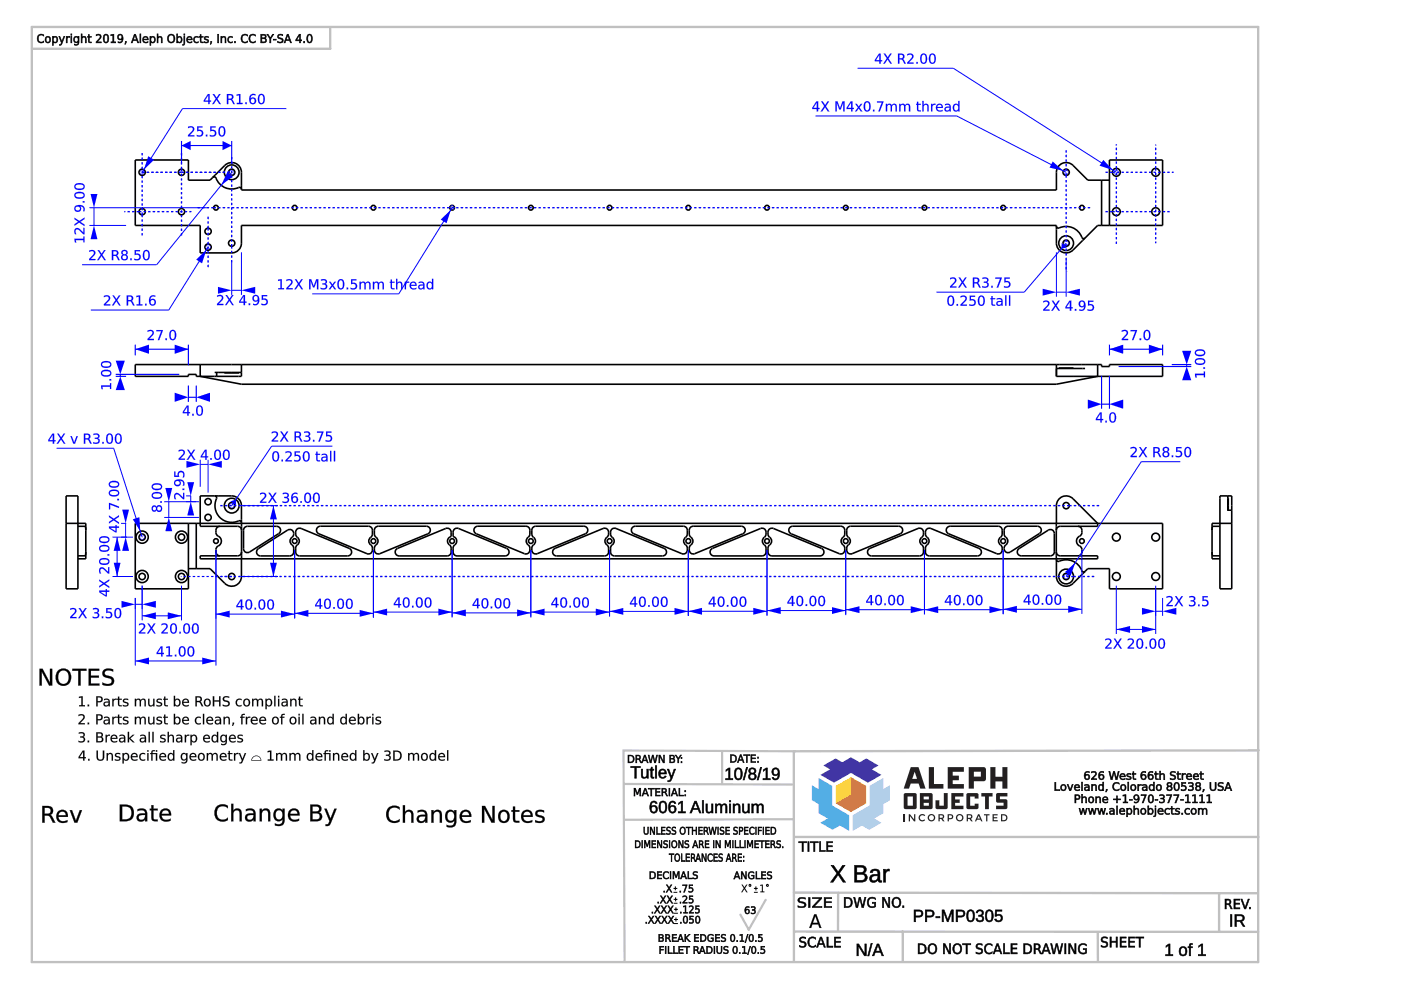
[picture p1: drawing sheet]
<svg xmlns="http://www.w3.org/2000/svg" width="420mm" height="297mm" viewBox="0 0 420 297" stroke-linecap="round" stroke-linejoin="round" font-family="sans-serif">
<g fill="none" stroke="#000" stroke-width=".48">
<path d="M63.8 53.2l.7-.1a5.4 5.4 0 0 0 7.5 3.1l.4 .5M330.4 54v13.6M332.7 54h-6.5l-4.4-4.4a2.92 2.92 0 0 0-3.2-.7 2.92 2.92 0 0 0-1.8 2.7v5.4h-244.4v-5.4a2.92 2.92 0 0 0-1.8-2.7 2.92 2.92 0 0 0-3.2 .7l-4.4 4.4h-6.5v-6h-15.9v19.6h19.4v8.2h9.5a2.92 2.92 0 0 0 2.9-2.9v-5.3h244.4v5.3a2.92 2.92 0 0 0 1.8 2.7 2.92 2.92 0 0 0 3.2-.7l7.4-7.3h19.5v-19.6h-16v19.6M316.8 67.8l.5 .6a5.4 5.4 0 0 1 7.4 3l.7-.1M60 109.3v3.5l12.4 2.4h244.4l12.4-2.4v-3.5M64.4 111.6h8M64.9 112.8h.1M65 111.6v1.2M67.3 111.6h4.4M72.4 109.3h-31.8v3.5h15.9v-.6h2.4v.6h6.1M72.4 109.3v3.5h-7.4M72.4 109.3h244.4"/>
<path d="M316.8 109.3h13.6v.6h2.3v-.6h16v3.5h-31.9zM316.8 110.5h8.6M317.5 110.5h4.5M19.8 148.6h3.6v27.9h-3.6zM19.8 156.9h5.9v10.6h-2.3M23.4 157.8h2.1l.2 1.1M56.5 156.9v19.6h-15.9v-19.6h308.1v19.6h-16v-6.1h-6.5l-4.4 4.5a2.92 2.92 0 0 1-3.2 .6 2.92 2.92 0 0 1-1.8-2.7v-5.3M58.9 156.9v13.5M64.4 148.6l.6 .5a5.2 5.2 0 0 0 .9 6 5.2 5.2 0 0 0 6.1 1l.4 .6M65.9 157.8a1.66 1.66 0 0 0-1.2 1.5 1.66 1.66 0 0 0 1.1 1.6 1.7 1.7 0 0 1-.6 2.9 1.68 1.68 0 0 0 .7 2.8M72.4 158.9l-.2-.7-.8-.4h-11.4v-9.2h9.5a2.92 2.92 0 0 1 2.9 3v21.2a2.92 2.92 0 0 1-1.8 2.7 2.92 2.92 0 0 1-3.2-.6l-4.4-4.5h-6.5M73.3 158.2l.9-.4h8.8a1.18 1.18 0 0 1 1.1 .8 1.18 1.18 0 0 1-.5 1.3l-8.8 5.6a1.18 1.18 0 0 1-1.8-1v-5.6z"/>
<path d="M89 158.7l.5-.3h.8l14.4 6a1.18 1.18 0 0 1 .7 1.3 1.18 1.18 0 0 1-1.1 .9h-14.5l-.9-.5-.2-.6a2.24 2.24 0 0 1 .3-2 1.62 1.62 0 0 0-.2-2.9l-.1-1.1zM95.3 158l.8-.3h14.4l1 .5 .2 .7a2.24 2.24 0 0 1-.3 2 1.62 1.62 0 0 0 .2 2.8 1.43 1.43 0 0 1 0 1.7 1.43 1.43 0 0 1-1.5 .6l-14.5-6a1.18 1.18 0 0 1-.3-2zM112.5 158.2l1-.5h14.4a1.18 1.18 0 0 1 1.1 1 1.18 1.18 0 0 1-.7 1.3l-14.4 6a1.51 1.51 0 0 1-1.7-1.1 1.51 1.51 0 0 1 .8-1.8 1.65 1.65 0 0 0-.6-2.5l-.1-1.7zM136.2 158.7l.5-.3h.8l14.4 6a1.18 1.18 0 0 1 .7 1.3 1.18 1.18 0 0 1-1.1 .9h-14.4l-1-.5-.2-.6a2.24 2.24 0 0 1 .3-2 1.44 1.44 0 0 0 .8-1.4 1.44 1.44 0 0 0-1.1-1.3 2.37 2.37 0 0 1 .3-2.1zM142.6 158l.7-.3h14.4l1 .5 .2 .7a2.24 2.24 0 0 1-.3 2 1.62 1.62 0 0 0 .2 2.8 1.43 1.43 0 0 1 0 1.7 1.43 1.43 0 0 1-1.5 .6l-14.4-6a1.18 1.18 0 0 1-.3-2zM159.7 158.2l1-.5h14.4a1.18 1.18 0 0 1 1.2 1 1.18 1.18 0 0 1-.8 1.3l-14.4 6a1.51 1.51 0 0 1-1.7-1.1 1.51 1.51 0 0 1 .8-1.8 1.65 1.65 0 0 0-.6-2.5l-.1-1.7zM183.4 158.7l.5-.3h.8l14.5 6a1.18 1.18 0 0 1 .7 1.3 1.18 1.18 0 0 1-1.2 .9h-14.4l-1-.5-.2-.6a2.24 2.24 0 0 1 .3-2 1.62 1.62 0 0 0-.2-2.9l-.1-1.1zM189.8 158l.7-.3h14.4l1 .5 .2 .7a2.24 2.24 0 0 1-.3 2 1.62 1.62 0 0 0 .2 2.8 1.43 1.43 0 0 1 0 1.7 1.43 1.43 0 0 1-1.5 .6l-14.4-6a1.18 1.18 0 0 1-.3-2zM206.9 158.2l1-.5h14.4a1.18 1.18 0 0 1 1.2 1 1.18 1.18 0 0 1-.7 1.3l-14.5 6a1.51 1.51 0 0 1-1.7-1.1 1.51 1.51 0 0 1 .9-1.8 1.65 1.65 0 0 0-.7-2.5l-.1-1.7zM230.6 158.7l.5-.3h.9l14.4 6a1.18 1.18 0 0 1 .7 1.3 1.18 1.18 0 0 1-1.2 .9h-14.4l-1-.5-.2-.6a2.24 2.24 0 0 1 .3-2 1.62 1.62 0 0 0-.1-2.9l-.2-1.1zM237 158l.7-.3h14.5l.9 .5 .2 .7a2.24 2.24 0 0 1-.3 2 1.62 1.62 0 0 0 .2 2.8 1.43 1.43 0 0 1 0 1.7 1.43 1.43 0 0 1-1.5 .6l-14.4-6a1.18 1.18 0 0 1-.3-2zM254.2 158.2l.9-.5h14.4a1.18 1.18 0 0 1 1.2 1 1.18 1.18 0 0 1-.7 1.3l-14.4 6a1.51 1.51 0 0 1-1.7-1.1 1.51 1.51 0 0 1 .8-1.8 1.65 1.65 0 0 0-.6-2.5l-.2-1.7z"/>
<path d="M277.8 158.7l.5-.3h.9l14.4 6a1.18 1.18 0 0 1 .7 1.3 1.18 1.18 0 0 1-1.2 .9h-14.4l-.9-.5-.3-.6a2.24 2.24 0 0 1 .3-2 1.62 1.62 0 0 0-.1-2.9l-.2-1.1zM284.2 158l.8-.3h14.4l.9 .5 .3 .7a2.24 2.24 0 0 1-.3 2 1.62 1.62 0 0 0 .1 2.8 1.43 1.43 0 0 1 .1 1.7 1.43 1.43 0 0 1-1.6 .6l-14.4-6a1.18 1.18 0 0 1-.3-2zM301.4 158.2l.9-.5h8.8a1.18 1.18 0 0 1 1.1 .9 1.18 1.18 0 0 1-.5 1.3l-8.7 5.6a1.31 1.31 0 0 1-1.8-.7 1.31 1.31 0 0 1 .7-1.7 1.65 1.65 0 0 0-.6-2.5l-.2-1.7zM316.8 156.9v10.6M316.8 156.9v-5.3a2.92 2.92 0 0 1 1.8-2.7 2.92 2.92 0 0 1 3.2 .6l7.4 7.4v.9h-11.4l-.8 .4-.2 .7M323.3 157.8a1.66 1.66 0 0 1 1.2 1.5 1.66 1.66 0 0 1-1 1.6 1.7 1.7 0 0 0 .6 2.9 1.68 1.68 0 0 1-.8 2.8M365.9 157.8h-2.2l-.2 1.1v-.2M365.9 148.6h3.5v27.9h-3.5zM368.2 148.6v4.5M368.2 151.6v1.3h1.2M368.2 149.3l.2 3.6M369.4 156.9h-5.9v10.6h2.4"/>
<path d="M25.7 165.4l-.2 1.2h-2.1M72.4 165.4l-.2 .8-.8 .4h-11.4v.9h269.2v-.9h-11.4l-.8-.4-.2-.8M77.2 164.7l9.1-5.8a1.31 1.31 0 0 1 1.7 .6 1.31 1.31 0 0 1-.7 1.8 1.65 1.65 0 0 0 .6 2.4l.1 2.1-.7 .8h-9.2a1.18 1.18 0 0 1-1-.6 1.18 1.18 0 0 1 .1-1.3zM118.9 164.6l14.8-6.2a1.18 1.18 0 0 1 1.6 1.1v1.3a1.43 1.43 0 0 0-1.1 1.3 1.43 1.43 0 0 0 .8 1.4 2.46 2.46 0 0 1 .2 2.3l-.4 .6-.7 .2h-14.4a1.18 1.18 0 0 1-1.1-.7 1.18 1.18 0 0 1 .3-1.3zM166.1 164.6l14.8-6.2a1.51 1.51 0 0 1 1.7 1 1.51 1.51 0 0 1-.8 1.9 1.65 1.65 0 0 0 .6 2.4l.1 2.1-.8 .8h-14.8a1.18 1.18 0 0 1-1.1-.7 1.18 1.18 0 0 1 .3-1.3zM213.3 164.6l14.8-6.2a1.51 1.51 0 0 1 1.7 1 1.51 1.51 0 0 1-.8 1.9 1.65 1.65 0 0 0 .6 2.4l.1 2.1-.8 .8h-14.8a1.18 1.18 0 0 1-1.1-.7 1.18 1.18 0 0 1 .3-1.3zM260.6 164.6l14.7-6.2a1.51 1.51 0 0 1 1.7 1 1.51 1.51 0 0 1-.8 1.9 1.65 1.65 0 0 0 .6 2.4l.1 2.1-.8 .8h-14.8a1.18 1.18 0 0 1-1.1-.7 1.18 1.18 0 0 1 .4-1.3zM305.3 164.7l9.1-5.8a1.18 1.18 0 0 1 1.8 1v5.5l-.5 1-.7 .2h-8.7a1.18 1.18 0 0 1-1.1-.7 1.18 1.18 0 0 1 .1-1.2zM316.8 167.7l.5 .6a5.4 5.4 0 0 1 7.4 3h.7M363.5 165.4l.2 1.2h2.2"/>
<circle cx="42.6" cy="51.6" r=".94"/>
<circle cx="54.4" cy="51.6" r=".94"/>
<circle cx="69.5" cy="51.6" r="2.21"/>
<circle cx="69.5" cy="51.6" r=".94"/>
<circle cx="319.7" cy="51.6" r=".94"/>
<circle cx="334.8" cy="51.6" r="1.18"/>
<circle cx="346.6" cy="51.6" r="1.18"/>
<circle cx="42.6" cy="63.4" r=".94"/>
<circle cx="54.4" cy="63.4" r=".94"/>
<circle cx="62.4" cy="74.1" r=".94"/>
<circle cx="62.4" cy="69.3" r=".94"/>
<circle cx="64.8" cy="62.3" r=".71"/>
<circle cx="69.5" cy="72.9" r=".94"/>
<circle cx="88.4" cy="62.3" r=".71"/>
<circle cx="112" cy="62.3" r=".71"/>
<circle cx="135.6" cy="62.3" r=".71"/>
<circle cx="159.2" cy="62.3" r=".71"/>
<circle cx="182.8" cy="62.3" r=".71"/>
<circle cx="206.4" cy="62.3" r=".71"/>
<circle cx="230" cy="62.3" r=".71"/>
<circle cx="253.6" cy="62.3" r=".71"/>
<circle cx="277.2" cy="62.3" r=".71"/>
<circle cx="300.9" cy="62.3" r=".71"/>
<circle cx="319.7" cy="72.9" r="2.21"/>
<circle cx="319.7" cy="72.9" r=".94"/>
<circle cx="324.5" cy="62.3" r=".71"/>
<circle cx="334.8" cy="63.4" r="1.18"/>
<circle cx="346.6" cy="63.4" r="1.18"/>
<circle cx="62.4" cy="150.4" r=".94"/>
<circle cx="62.4" cy="155.1" r=".94"/>
<circle cx="69.5" cy="151.6" r="2.21"/>
<circle cx="69.5" cy="151.6" r=".94"/>
<circle cx="319.7" cy="151.6" r=".94"/>
<circle cx="42.6" cy="172.8" r="1.83"/>
<circle cx="42.6" cy="161" r="1.83"/>
<circle cx="42.6" cy="172.8" r=".94"/>
<circle cx="42.6" cy="161" r=".94"/>
<circle cx="54.4" cy="161" r="1.83"/>
<circle cx="54.4" cy="172.8" r="1.83"/>
<circle cx="54.4" cy="172.8" r=".94"/>
<circle cx="54.4" cy="161" r=".94"/>
<circle cx="64.8" cy="162.2" r=".71"/>
<circle cx="69.5" cy="172.8" r=".94"/>
<circle cx="88.4" cy="162.2" r=".71"/>
<circle cx="112" cy="162.2" r=".71"/>
<circle cx="135.6" cy="162.2" r=".71"/>
<circle cx="159.2" cy="162.2" r=".71"/>
<circle cx="182.8" cy="162.2" r=".71"/>
<circle cx="206.4" cy="162.2" r=".71"/>
<circle cx="230" cy="162.2" r=".71"/>
<circle cx="253.6" cy="162.2" r=".71"/>
<circle cx="277.2" cy="162.2" r=".71"/>
<circle cx="300.9" cy="162.2" r=".71"/>
<circle cx="319.7" cy="172.8" r="2.21"/>
<circle cx="319.7" cy="172.8" r=".94"/>
<circle cx="324.5" cy="162.2" r=".71"/>
<circle cx="334.8" cy="172.8" r="1.18"/>
<circle cx="334.8" cy="161" r="1.18"/>
<circle cx="346.6" cy="172.8" r="1.18"/>
<circle cx="346.6" cy="161" r="1.18"/>
</g>
<path d="M42.6 175.5v10.5M54.4 175.5v10.5M42.6 184.6h11.8" fill="none" stroke="#00f" stroke-width=".3"/>
<g fill="#00f">
<path d="M42.6 184.6l4.1-1v2z"/>
<path d="M50.3 183.6l4.1 1-4.1 1z"/>
<path d="M41.7 187h.1a1.06 1.06 0 0 1 1.6 .2 1.06 1.06 0 0 1-.5 1.6l-.7 .7h1.4v.4h-1.9v-.4l1-1a.74 .74 0 0 0 .3-1.1 .74 .74 0 0 0-1.2 0h-.1zM44.2 186.9h.5l.7 1.1 .8-1.1h.4l-1 1.4 1.1 1.6h-.5l-.8-1.3-.9 1.3h-.4l1.1-1.6zM48.4 187h.2a1.06 1.06 0 0 1 1.6 .2 1.06 1.06 0 0 1-.5 1.6l-.8 .7h1.4v.4h-1.9v-.4l1-1a.74 .74 0 0 0 .4-1.1 .74 .74 0 0 0-1.2 0h-.2zM51.7 187.3a1.65 1.65 0 0 0 .3 2.3 1.52 1.52 0 0 0 0-2.4zM51.5 187a1.24 1.24 0 0 1 1.4 .3 1.24 1.24 0 0 1 .2 1.4 1.03 1.03 0 0 1-1.1 1.2 1.03 1.03 0 0 1-1-1.2l.1-1zM53.8 189.4h.4v.5h-.4zM55.6 187.3a1.65 1.65 0 0 0 .4 2.3 1.52 1.52 0 0 0 0-2.4zM55.4 187a1.24 1.24 0 0 1 1.4 .3 1.24 1.24 0 0 1 .2 1.4 1.03 1.03 0 0 1-1 1.2 1.03 1.03 0 0 1-1.1-1.2l.1-1zM58.2 187.3a1.65 1.65 0 0 0 .4 2.3 1.52 1.52 0 0 0 0-2.4zM58 187a1.24 1.24 0 0 1 1.4 .3 1.24 1.24 0 0 1 .2 1.4 1.03 1.03 0 0 1-1 1.2 1.03 1.03 0 0 1-1-1.2v-1z"/>
<path d="M41.7 187a1.07 1.07 0 0 1 1.4 0 1.07 1.07 0 0 1 .1 1.4l-1 1.1h1.4v.4h-1.9a.81 .81 0 0 1 .6-1l.4-.4a.72 .72 0 0 0 .3-1.1 .72 .72 0 0 0-1.2 0l-.1 .1zM41.7 187v.4l.1-.1a.73 .73 0 0 1 1.2 0 .73 .73 0 0 1-.2 1.1l-1.1 1.1v.4h1.9v-.4l-1.5 .1 1.1-1.2a.99 .99 0 0 0 0-1.4 .99 .99 0 0 0-1.4 0zM44.2 186.9h.5l.7 1.1 .8-1.1h.4l-1 1.4 1.1 1.6h-.5l-.8-1.3-.8 1.3h-.5l1.1-1.6zM44.2 186.9l1 1.4-1.1 1.6h.4l.9-1.3 .8 1.3h.5l-1.1-1.6 1-1.4h-.4l-.8 1.1-.7-1.1zM48.4 187a1.07 1.07 0 0 1 1.5 0 1.07 1.07 0 0 1 .1 1.4l-1.1 1.1h1.4v.4h-1.9a.81 .81 0 0 1 .6-1l.4-.4a.72 .72 0 0 0 .4-1.1 .72 .72 0 0 0-1.2 0l-.2 .1zM48.4 187v.4l.2-.1a.73 .73 0 0 1 1.1 0 .73 .73 0 0 1-.2 1.1l-1.1 1.1v.4h1.9v-.4l-1.4 .1 1.1-1.2a.99 .99 0 0 0 0-1.4 .99 .99 0 0 0-1.4 0zM51.7 187.3a1.64 1.64 0 0 0 .3 2.3 1.51 1.51 0 0 0 0-2.4zM51.7 187.3a.78 .78 0 0 1 .9 .1 .78 .78 0 0 1 .1 1 .78 .78 0 0 1-.1 .9 .78 .78 0 0 1-.9 .2 2.3 2.3 0 0 1 0-2.2zM51.5 187a1.26 1.26 0 0 1 1.4 .3 1.26 1.26 0 0 1 .2 1.4 1.05 1.05 0 0 1-1.1 1.3 1.05 1.05 0 0 1-1-1.3v-1zM51.5 187a2.06 2.06 0 0 0 .2 2.9 1.42 1.42 0 0 0 1.3-2.2l-.7-.8zM53.8 189.4h.4v.5h-.4zM53.8 189.4v.5h.4v-.5zM55.6 187.3a1.64 1.64 0 0 0 .4 2.3 1.51 1.51 0 0 0 0-2.4zM55.6 187.3a.78 .78 0 0 1 .9 .1 .78 .78 0 0 1 .1 1 .78 .78 0 0 1-.1 .9 .78 .78 0 0 1-.9 .2 2.3 2.3 0 0 1 0-2.2zM55.4 187a1.26 1.26 0 0 1 1.4 .3 1.26 1.26 0 0 1 .2 1.4 1.05 1.05 0 0 1-1 1.3 1.05 1.05 0 0 1-1.1-1.3l.1-1zM55.4 187a2.06 2.06 0 0 0 .3 2.9 1.42 1.42 0 0 0 1.2-2.2l-.6-.8zM58.3 187.3a1.64 1.64 0 0 0 .3 2.3 1.51 1.51 0 0 0 0-2.4zM58.2 187.3a.78 .78 0 0 1 1 .1 .78 .78 0 0 1 0 1 .78 .78 0 0 1 0 .9 .78 .78 0 0 1-1 .2 2.3 2.3 0 0 1 0-2.2zM58 187a1.26 1.26 0 0 1 1.4 .3 1.26 1.26 0 0 1 .2 1.4 1.05 1.05 0 0 1-1 1.3 1.05 1.05 0 0 1-1.1-1.3l.1-1zM58 187a2.06 2.06 0 0 0 .3 2.9 1.42 1.42 0 0 0 1.2-2.2l-.6-.8z"/>
</g>
<path d="M33.8 172.8h6.1M33.8 161h6.1M35.1 161v11.8" fill="none" stroke="#00f" stroke-width=".3"/>
<g fill="#00f">
<path d="M34.1 168.7h2.1l-1.1 4.1z"/>
<path d="M35.1 161l1.1 4.1h-2.1z"/>
<path d="M30.1 177.4l1.6 1v-1zM29.8 177h1.9v-.4h.4v.4h.7v.4h-.7v1.4h-.4l-1.9-1.3zM29.8 173.7l1.4 1 1.6-1v.4l-1.3 .8 1.3 .9v.4l-1.6-1-1.4 .9v-.4l1.1-.8-1.1-.7zM29.9 170.3a1.68 1.68 0 0 1 2.3 .9l.2 .2v-1.4h.4v1.9h-.4l-1-1a.74 .74 0 0 0-1.2-.3 .74 .74 0 0 0 0 1.1l.1 .2h-.4l-.1-.5zM30.2 167.9a.76 .76 0 0 0 .1 1 .76 .76 0 0 0 1 0 .76 .76 0 0 0 .9 0 .76 .76 0 0 0 .2-1 2.29 2.29 0 0 0-2.2 0zM29.9 167.7a2.07 2.07 0 0 1 2.9 .3 1.44 1.44 0 0 1-2.2 1.3l-.8-.7zM32.3 166.1h.5v.4h-.5zM30.2 164a.76 .76 0 0 0 .1 .9 .76 .76 0 0 0 1 .1 .76 .76 0 0 0 .9-.1 .76 .76 0 0 0 .2-.9 2.29 2.29 0 0 0-2.2 0zM29.9 163.8a2.07 2.07 0 0 1 2.9 .3 1.44 1.44 0 0 1-2.2 1.2l-.8-.6zM30.2 161.4a.76 .76 0 0 0 .1 .9 .76 .76 0 0 0 1 .1 .76 .76 0 0 0 .9-.1 .76 .76 0 0 0 .2-.9 2.29 2.29 0 0 0-2.2 0zM29.9 161.2a2.07 2.07 0 0 1 2.9 .2 1.44 1.44 0 0 1-2.2 1.3l-.8-.6z"/>
<path d="M30.1 177.4l1.6 1v-1zM30 177.4h1.7v1.1zM29.7 177h2v-.4h.4v.4h.7v.4h-.7v1.4h-.4l-2-1.3zM29.8 177v.5l1.9 1.3h.4l-.1-1.4h.8v-.4h-.8l.1-.4h-.4v.4zM29.7 173.7l1.5 1 1.6-1.1v.5l-1.3 .8 1.3 .9v.5l-1.6-1.1-1.5 .9v-.5l1.2-.7-1.2-.7zM29.8 173.7v.5l1.1 .7-1.1 .8v.4l1.4-1 1.6 1.1v-.4l-1.4-.9 1.4-.8v-.4l-1.6 1zM29.9 170.3a1.52 1.52 0 0 1 2.1 .7l.4 .4v-1.4h.4v1.9a.81 .81 0 0 1-1-.6l-.4-.4a.72 .72 0 0 0-1.2-.3 .72 .72 0 0 0 .1 1.1l.1 .2h-.5l-.2-.5zM30 170.3l-.3 .9 .2 .7h.4l-.1-.1a.73 .73 0 0 1-.1-1.2 .73 .73 0 0 1 1.2 .2l1.1 1.1h.4v-1.9h-.4v1.5l-1.1-1.1a.92 .92 0 0 0-1.3-.1zM30.2 168a.74 .74 0 0 0 .2 .9 .74 .74 0 0 0 .9 0 .74 .74 0 0 0 .9 0 .74 .74 0 0 0 .1-.9 2.28 2.28 0 0 0-2.1 0zM30.2 167.9a1.66 1.66 0 0 1 2.3 .4 1.54 1.54 0 0 1-2.5 0zM29.9 167.7a2.09 2.09 0 0 1 2.9 .3 1.46 1.46 0 0 1-2.2 1.3l-.9-.7zM29.9 167.7a1.22 1.22 0 0 0 .3 1.4 1.22 1.22 0 0 0 1.4 .2 1.01 1.01 0 0 0 1.2-1 1.01 1.01 0 0 0-1.2-1h-1zM32.2 166.1h.6v.5h-.6zM32.3 166.1v.4h.5v-.4zM30.2 164a.74 .74 0 0 0 .2 .9 .74 .74 0 0 0 .9 .1 .74 .74 0 0 0 .9-.1 .74 .74 0 0 0 .1-.9 2.28 2.28 0 0 0-2.1 0zM30.2 164a1.66 1.66 0 0 1 2.3 .4 1.54 1.54 0 0 1-2.5 0zM29.9 163.8a2.09 2.09 0 0 1 2.9 .3 1.46 1.46 0 0 1-2.2 1.3l-.9-.7zM29.9 163.8a1.22 1.22 0 0 0 .3 1.4 1.22 1.22 0 0 0 1.4 .2 1.01 1.01 0 0 0 1.2-1 1.01 1.01 0 0 0-1.2-1h-1zM30.2 161.4a.74 .74 0 0 0 .2 .9 .74 .74 0 0 0 .9 .1 .74 .74 0 0 0 .9-.1 .74 .74 0 0 0 .1-.9 2.28 2.28 0 0 0-2.1 0zM30.2 161.4a1.66 1.66 0 0 1 2.3 .4 1.54 1.54 0 0 1-2.5 0zM29.9 161.2a2.09 2.09 0 0 1 2.9 .2 1.46 1.46 0 0 1-2.2 1.3l-.9-.6zM29.9 161.2a1.22 1.22 0 0 0 .3 1.4 1.22 1.22 0 0 0 1.4 .2 1.01 1.01 0 0 0 1.2-1 1.01 1.01 0 0 0-1.2-1h-1z"/>
</g>
<path d="M64.8 164.9v20.5M88.4 164.9v20.5M64.8 184.1h23.6" fill="none" stroke="#00f" stroke-width=".3"/>
<g fill="#00f">
<path d="M64.8 184.1l4.1-1.1v2.1z"/>
<path d="M84.3 183l4.1 1.1-4.1 1z"/>
<path d="M72.2 180.1l-1 1.6h1zM72.1 179.7h.5v2h.5v.3h-.5v.7h-.4v-.7h-1.3v-.4zM74.3 180.1a1.65 1.65 0 0 0 .3 2.3 1.52 1.52 0 0 0 0-2.4zM74 179.8a1.24 1.24 0 0 1 1.5 .3 1.24 1.24 0 0 1 .1 1.5 1.03 1.03 0 0 1-1 1.2 1.03 1.03 0 0 1-1-1.2v-1.1zM76.4 182.2h.4v.5h-.4zM78.2 180.1a1.65 1.65 0 0 0 .3 2.3 1.52 1.52 0 0 0 0-2.4zM78 179.8a1.24 1.24 0 0 1 1.4 .3 1.24 1.24 0 0 1 .2 1.5 1.03 1.03 0 0 1-1.1 1.2 1.03 1.03 0 0 1-1-1.2l.1-1.1zM80.8 180.1a1.65 1.65 0 0 0 .4 2.3 1.52 1.52 0 0 0 0-2.4zM80.6 179.8a1.24 1.24 0 0 1 1.4 .3 1.24 1.24 0 0 1 .2 1.5 1.03 1.03 0 0 1-1 1.2 1.03 1.03 0 0 1-1.1-1.2l.1-1.1z"/>
<path d="M72.2 180.1l-1 1.6h1zM72.3 180v1.7h-1.1zM72.1 179.7h.6l-.1 2 .5-.1v.4h-.5l.1 .7h-.5v-.7h-1.3v-.4zM72.1 179.7l-1.2 1.9v.4h1.4l-.1 .7h.4v-.7h.5v-.3h-.5v-2zM74.3 180.1a1.64 1.64 0 0 0 .3 2.3 1.51 1.51 0 0 0 0-2.4zM74.2 180.1a.78 .78 0 0 1 1 .2 .78 .78 0 0 1 .1 .9 .78 .78 0 0 1-.1 1 .78 .78 0 0 1-1 .1 2.3 2.3 0 0 1 0-2.2zM74 179.8a1.26 1.26 0 0 1 1.5 .3 1.26 1.26 0 0 1 .1 1.5 1.05 1.05 0 0 1-1 1.2 1.05 1.05 0 0 1-1-1.2v-1.1zM74 179.8a2.06 2.06 0 0 0 .3 2.9 1.42 1.42 0 0 0 1.3-2.2l-.7-.8zM76.3 182.2h.5v.5h-.5zM76.4 182.2v.5h.4v-.5zM78.2 180.1a1.64 1.64 0 0 0 .3 2.3 1.51 1.51 0 0 0 0-2.4zM78.2 180.1a.78 .78 0 0 1 .9 .2 .78 .78 0 0 1 .1 .9 .78 .78 0 0 1-.1 1 .78 .78 0 0 1-.9 .1 2.3 2.3 0 0 1 0-2.2zM78 179.8a1.26 1.26 0 0 1 1.4 .3 1.26 1.26 0 0 1 .2 1.5 1.05 1.05 0 0 1-1.1 1.2 1.05 1.05 0 0 1-1-1.2v-1.1zM78 179.8a2.06 2.06 0 0 0 .2 2.9 1.42 1.42 0 0 0 1.3-2.2l-.7-.8zM80.8 180.1a1.64 1.64 0 0 0 .4 2.3 1.51 1.51 0 0 0 0-2.4zM80.8 180.1a.78 .78 0 0 1 .9 .2 .78 .78 0 0 1 .1 .9 .78 .78 0 0 1-.1 1 .78 .78 0 0 1-.9 .1 2.3 2.3 0 0 1 0-2.2zM80.6 179.8a1.26 1.26 0 0 1 1.4 .3 1.26 1.26 0 0 1 .2 1.5 1.05 1.05 0 0 1-1 1.2 1.05 1.05 0 0 1-1.1-1.2l.1-1.1zM80.6 179.8a2.06 2.06 0 0 0 .2 2.9 1.42 1.42 0 0 0 1.3-2.2l-.6-.8z"/>
</g>
<path d="M88.4 164.9v20.3M112 164.9v20.3M88.4 183.8h23.6" fill="none" stroke="#00f" stroke-width=".3"/>
<g fill="#00f">
<path d="M88.4 183.8l4.1-1v2.1z"/>
<path d="M107.9 182.8l4.1 1-4.1 1.1z"/>
<path d="M95.8 179.8l-1 1.6h1zM95.7 179.5h.5v1.9h.5v.4h-.5v.7h-.4v-.7h-1.3v-.4zM97.9 179.9a1.65 1.65 0 0 0 .3 2.3 1.52 1.52 0 0 0 0-2.5zM97.6 179.6a1.24 1.24 0 0 1 1.5 .3 1.24 1.24 0 0 1 .1 1.4 1.03 1.03 0 0 1-1 1.2 1.03 1.03 0 0 1-1-1.2v-1zM100 182h.4v.5h-.4zM101.8 179.9a1.65 1.65 0 0 0 .3 2.3 1.52 1.52 0 0 0 0-2.5zM101.6 179.6a1.24 1.24 0 0 1 1.4 .3 1.24 1.24 0 0 1 .2 1.4 1.03 1.03 0 0 1-1.1 1.2 1.03 1.03 0 0 1-1-1.2l.1-1zM104.4 179.9a1.65 1.65 0 0 0 .4 2.3 1.52 1.52 0 0 0 0-2.5zM104.2 179.6a1.24 1.24 0 0 1 1.4 .3 1.24 1.24 0 0 1 .2 1.4 1.03 1.03 0 0 1-1 1.2 1.03 1.03 0 0 1-1.1-1.2l.1-1z"/>
<path d="M95.8 179.8l-1 1.6h1zM95.9 179.8v1.6h-1.1zM95.7 179.4h.6l-.1 2h.5v.4h-.5l.1 .7h-.5v-.7h-1.3v-.4zM95.7 179.5l-1.2 1.9v.4l1.4-.1-.1 .8h.4v-.8l.5 .1v-.4h-.5v-1.9zM97.9 179.9a1.64 1.64 0 0 0 .3 2.3 1.51 1.51 0 0 0 0-2.4zM97.8 179.9a.78 .78 0 0 1 1 .1 .78 .78 0 0 1 .1 1 .78 .78 0 0 1-.1 .9 .78 .78 0 0 1-1 .2 2.3 2.3 0 0 1 0-2.2zM97.6 179.6a1.26 1.26 0 0 1 1.5 .3 1.26 1.26 0 0 1 .2 1.4 1.05 1.05 0 0 1-1.1 1.2 1.05 1.05 0 0 1-1-1.2v-1zM97.7 179.6a2.06 2.06 0 0 0 .2 2.9 1.42 1.42 0 0 0 1.3-2.2l-.7-.8zM99.9 181.9h.5v.6h-.5zM100 182v.5h.4v-.5zM101.8 179.9a1.64 1.64 0 0 0 .3 2.3 1.51 1.51 0 0 0 0-2.4zM101.8 179.9a.78 .78 0 0 1 .9 .1 .78 .78 0 0 1 .1 1 .78 .78 0 0 1-.1 .9 .78 .78 0 0 1-.9 .2 2.3 2.3 0 0 1 0-2.2zM101.6 179.6a1.26 1.26 0 0 1 1.4 .3 1.26 1.26 0 0 1 .2 1.4 1.05 1.05 0 0 1-1.1 1.2 1.05 1.05 0 0 1-1-1.2v-1zM101.6 179.6a2.06 2.06 0 0 0 .2 2.9 1.42 1.42 0 0 0 1.3-2.2l-.7-.8zM104.4 179.9a1.64 1.64 0 0 0 .4 2.3 1.51 1.51 0 0 0 0-2.4zM104.4 179.9a.78 .78 0 0 1 .9 .1 .78 .78 0 0 1 .1 1 .78 .78 0 0 1-.1 .9 .78 .78 0 0 1-.9 .2 2.3 2.3 0 0 1 0-2.2zM104.2 179.6a1.26 1.26 0 0 1 1.4 .3 1.26 1.26 0 0 1 .2 1.4 1.05 1.05 0 0 1-1 1.2 1.05 1.05 0 0 1-1.1-1.2l.1-1zM104.2 179.6a2.06 2.06 0 0 0 .3 2.9 1.42 1.42 0 0 0 1.2-2.2l-.6-.8z"/>
</g>
<path d="M49.2 150.4h10.5M49.2 155.1h10.5M50.6 150.4v4.7" fill="none" stroke="#00f" stroke-width=".3"/>
<g fill="#00f">
<path d="M49.6 146.3h2l-1 4.1z"/>
<path d="M50.6 155.1l1 4.1h-2z"/>
<path d="M47.1 152.4a.65 .65 0 0 0 1.3 0 .65 .65 0 0 0-1.3 0zM45.7 151.7a.71 .71 0 0 1 .7-.2 .71 .71 0 0 1 .6 .5 .93 .93 0 0 1 1.3-.4 .93 .93 0 0 1 .2 1.4 .82 .82 0 0 1-.8 .5 .82 .82 0 0 1-.7-.7 .8 .8 0 0 1-1.2 .5 .8 .8 0 0 1-.3-1.1zM45.8 152.5a.53 .53 0 0 0 1 0 .53 .53 0 0 0-1 0zM48 150.3h.6v.4h-.6zM46 148.2a.76 .76 0 0 0 .1 .9 .76 .76 0 0 0 1 0 .76 .76 0 0 0 .9 0 .76 .76 0 0 0 .1-.9 2.29 2.29 0 0 0-2.1 0zM45.7 147.9a2.07 2.07 0 0 1 2.9 .3 1.44 1.44 0 0 1-2.2 1.3l-.9-.7zM46 145.5a.76 .76 0 0 0 .1 1 .76 .76 0 0 0 1 0 .76 .76 0 0 0 .9-.1 .76 .76 0 0 0 .1-.9 2.29 2.29 0 0 0-2.1 0zM45.7 145.3a2.07 2.07 0 0 1 2.9 .3 1.44 1.44 0 0 1-2.2 1.3l-.9-.7z"/>
<path d="M47.1 152.4a.6 .6 0 0 0 1.2 0 .6 .6 0 0 0-1.2 0zM47.1 152.4a.65 .65 0 0 1 1.3 0 .65 .65 0 0 1-1.3 0zM45.7 151.7a.71 .71 0 0 1 .7-.2 .71 .71 0 0 1 .6 .5 .84 .84 0 0 1 .8-.6 .84 .84 0 0 1 .8 .7 .91 .91 0 0 1-.4 1.3 .91 .91 0 0 1-1.3-.6h.1a.77 .77 0 0 1-1 .6 .77 .77 0 0 1-.5-1zM45.7 151.7a.88 .88 0 0 0-.1 1.3 .88 .88 0 0 0 1.2 .1l.2-.4a.87 .87 0 0 0 1.1 .7 .87 .87 0 0 0 .5-1.3 .81 .81 0 0 0-.8-.7 .81 .81 0 0 0-.8 .7 .7 .7 0 0 0-.5-.6 .7 .7 0 0 0-.8 .2zM45.8 152.4a.52 .52 0 0 0 1 0 .52 .52 0 0 0-1 0zM45.8 152.5a.55 .55 0 0 1 1.1 0 .55 .55 0 0 1-1.1 0zM48 150.2h.6v.5h-.6zM48 150.3v.4h.6v-.4zM46 148.2a.74 .74 0 0 0 .1 .9 .74 .74 0 0 0 1 0 .74 .74 0 0 0 .9 0 .74 .74 0 0 0 .1-.9 2.28 2.28 0 0 0-2.1 0zM45.9 148.1a1.66 1.66 0 0 1 2.4 .4 1.54 1.54 0 0 1-2.5 0zM45.7 147.9a2.09 2.09 0 0 1 2.9 .3 1.46 1.46 0 0 1-2.2 1.3l-.9-.7zM45.7 147.9a1.22 1.22 0 0 0 .3 1.4 1.22 1.22 0 0 0 1.4 .2 1.01 1.01 0 0 0 1.2-1 1.01 1.01 0 0 0-1.2-1l-1 .1zM46 145.5a.74 .74 0 0 0 .1 .9 .74 .74 0 0 0 1 .1 .74 .74 0 0 0 .9-.1 .74 .74 0 0 0 .1-.9 2.28 2.28 0 0 0-2.1 0zM45.9 145.5a1.66 1.66 0 0 1 2.4 .4 1.54 1.54 0 0 1-2.5 0zM45.7 145.3a2.09 2.09 0 0 1 2.9 .3 1.46 1.46 0 0 1-2.2 1.3l-.9-.7zM45.7 145.3a1.22 1.22 0 0 0 .3 1.4 1.22 1.22 0 0 0 1.4 .2 1.01 1.01 0 0 0 1.2-1 1.01 1.01 0 0 0-1.2-1h-1z"/>
</g>
<path d="M135.6 164.9v20.2M159.2 164.9v20.2M135.6 183.7h23.6" fill="none" stroke="#00f" stroke-width=".3"/>
<g fill="#00f">
<path d="M135.6 183.7l4.1-1v2z"/>
<path d="M155.1 182.7l4.1 1-4.1 1z"/>
<path d="M143.1 179.7l-1.1 1.6h1.1zM143 179.3h.5v2h.4v.3h-.4v.7h-.4v-.7h-1.4v-.4zM145.1 179.7a1.65 1.65 0 0 0 .3 2.4 1.52 1.52 0 0 0 0-2.5zM144.9 179.5a1.24 1.24 0 0 1 1.4 .3 1.24 1.24 0 0 1 .2 1.4 1.03 1.03 0 0 1-1.1 1.2 1.03 1.03 0 0 1-1-1.2l.1-1zM147.2 181.8h.4v.5h-.4zM149 179.7a1.65 1.65 0 0 0 .4 2.4 1.52 1.52 0 0 0 0-2.5zM148.8 179.5a1.24 1.24 0 0 1 1.4 .3 1.24 1.24 0 0 1 .2 1.4 1.03 1.03 0 0 1-1 1.2 1.03 1.03 0 0 1-1.1-1.2l.1-1zM151.6 179.7a1.65 1.65 0 0 0 .4 2.4 1.52 1.52 0 0 0 0-2.5zM151.4 179.5a1.24 1.24 0 0 1 1.4 .3 1.24 1.24 0 0 1 .2 1.4 1.03 1.03 0 0 1-1 1.2 1.03 1.03 0 0 1-1-1.2v-1z"/>
<path d="M143 179.7l-1 1.6h1.1zM143.1 179.6v1.7h-1.1zM142.9 179.3h.6v2h.4v.3h-.4v.8h-.5l.1-.8h-1.4v-.4zM143 179.3l-1.3 1.9v.4h1.4v.7h.4l-.1-.7h.5v-.3h-.5l.1-2zM145.1 179.8a1.64 1.64 0 0 0 .3 2.2 1.51 1.51 0 0 0 0-2.4zM145.1 179.7a.78 .78 0 0 1 .9 .2 .78 .78 0 0 1 .1 .9 .78 .78 0 0 1-.1 1 .78 .78 0 0 1-.9 .1 2.3 2.3 0 0 1 0-2.2zM144.8 179.4a1.26 1.26 0 0 1 1.5 .3 1.26 1.26 0 0 1 .2 1.5 1.05 1.05 0 0 1-1.1 1.2 1.05 1.05 0 0 1-1-1.2v-1zM144.9 179.5a2.06 2.06 0 0 0 .2 2.8 1.42 1.42 0 0 0 1.3-2.1l-.7-.9zM147.2 181.8h.4v.6h-.4zM147.2 181.8v.5h.4v-.5zM149 179.8a1.64 1.64 0 0 0 .4 2.2 1.51 1.51 0 0 0 0-2.4zM149 179.7a.78 .78 0 0 1 .9 .2 .78 .78 0 0 1 .1 .9 .78 .78 0 0 1-.1 1 .78 .78 0 0 1-.9 .1 2.3 2.3 0 0 1 0-2.2zM148.8 179.4a1.26 1.26 0 0 1 1.4 .3 1.26 1.26 0 0 1 .2 1.5 1.05 1.05 0 0 1-1 1.2 1.05 1.05 0 0 1-1.1-1.2l.1-1zM148.8 179.5a2.06 2.06 0 0 0 .3 2.8 1.42 1.42 0 0 0 1.2-2.1l-.6-.9zM151.6 179.8a1.64 1.64 0 0 0 .4 2.2 1.51 1.51 0 0 0 0-2.4zM151.6 179.7a.78 .78 0 0 1 1 .2 .78 .78 0 0 1 0 .9 .78 .78 0 0 1 0 1 .78 .78 0 0 1-1 .1 2.3 2.3 0 0 1 0-2.2zM151.4 179.4a1.26 1.26 0 0 1 1.4 .3 1.26 1.26 0 0 1 .2 1.5 1.05 1.05 0 0 1-1 1.2 1.05 1.05 0 0 1-1.1-1.2l.1-1zM151.4 179.5a2.06 2.06 0 0 0 .3 2.8 1.42 1.42 0 0 0 1.2-2.1l-.6-.9z"/>
</g>
<path d="M159.2 164.9v19.9M182.8 164.9v19.9M159.2 183.5h23.6" fill="none" stroke="#00f" stroke-width=".3"/>
<g fill="#00f">
<path d="M159.2 183.5l4.1-1.1v2.1z"/>
<path d="M178.7 182.4l4.1 1.1-4.1 1z"/>
<path d="M166.7 179.4l-1.1 1.6h1.1zM166.6 179.1h.5v1.9h.4v.4h-.4v.7h-.4v-.7h-1.4v-.4zM168.7 179.5a1.65 1.65 0 0 0 .3 2.3 1.52 1.52 0 0 0 0-2.4zM168.5 179.2a1.24 1.24 0 0 1 1.4 .3 1.24 1.24 0 0 1 .2 1.5 1.03 1.03 0 0 1-1.1 1.2 1.03 1.03 0 0 1-1-1.2l.1-1.1zM170.8 181.6h.4v.5h-.4zM172.6 179.5a1.65 1.65 0 0 0 .4 2.3 1.52 1.52 0 0 0 0-2.4zM172.4 179.2a1.24 1.24 0 0 1 1.4 .3 1.24 1.24 0 0 1 .2 1.5 1.03 1.03 0 0 1-1 1.2 1.03 1.03 0 0 1-1.1-1.2l.1-1.1zM175.2 179.5a1.65 1.65 0 0 0 .4 2.3 1.52 1.52 0 0 0 0-2.4zM175 179.2a1.24 1.24 0 0 1 1.4 .3 1.24 1.24 0 0 1 .2 1.5 1.03 1.03 0 0 1-1 1.2 1.03 1.03 0 0 1-1-1.2v-1.1z"/>
<path d="M166.6 179.4l-.9 1.7 1-.1zM166.7 179.4v1.7h-1.1zM166.5 179.1h.6v1.9h.4v.4h-.4v.7h-.5l.1-.7h-1.4v-.4zM166.6 179.1l-1.3 1.9v.4h1.4v.7h.4l-.1-.7h.5v-.4l-.5 .1 .1-2zM168.7 179.5a1.64 1.64 0 0 0 .3 2.3 1.51 1.51 0 0 0 0-2.4zM168.7 179.5a.78 .78 0 0 1 .9 .1 .78 .78 0 0 1 .1 1 .78 .78 0 0 1-.1 .9 .78 .78 0 0 1-.9 .2 2.3 2.3 0 0 1 0-2.2zM168.5 179.2a1.26 1.26 0 0 1 1.4 .3 1.26 1.26 0 0 1 .2 1.5 1.05 1.05 0 0 1-1.1 1.2 1.05 1.05 0 0 1-1-1.2v-1.1zM168.5 179.2a2.06 2.06 0 0 0 .2 2.9 1.42 1.42 0 0 0 1.3-2.2l-.7-.8zM170.8 181.6h.4v.5h-.4zM170.8 181.6v.5h.4v-.5zM172.6 179.5a1.64 1.64 0 0 0 .4 2.3 1.51 1.51 0 0 0 0-2.4zM172.6 179.5a.78 .78 0 0 1 .9 .1 .78 .78 0 0 1 .1 1 .78 .78 0 0 1-.1 .9 .78 .78 0 0 1-.9 .2 2.3 2.3 0 0 1 0-2.2zM172.4 179.2a1.26 1.26 0 0 1 1.4 .3 1.26 1.26 0 0 1 .2 1.5 1.05 1.05 0 0 1-1 1.2 1.05 1.05 0 0 1-1.1-1.2l.1-1.1zM172.4 179.2a2.06 2.06 0 0 0 .3 2.9 1.42 1.42 0 0 0 1.2-2.2l-.6-.8zM175.3 179.5a1.64 1.64 0 0 0 .3 2.3 1.51 1.51 0 0 0 0-2.4zM175.2 179.5a.78 .78 0 0 1 1 .1 .78 .78 0 0 1 0 1 .78 .78 0 0 1 0 .9 .78 .78 0 0 1-1 .2 2.3 2.3 0 0 1 0-2.2zM175 179.2a1.26 1.26 0 0 1 1.4 .3 1.26 1.26 0 0 1 .2 1.5 1.05 1.05 0 0 1-1 1.2 1.05 1.05 0 0 1-1.1-1.2l.1-1.1zM175 179.2a2.06 2.06 0 0 0 .3 2.9 1.42 1.42 0 0 0 1.2-2.2l-.6-.8z"/>
</g>
<path d="M206.4 164.9v19.7M230 164.9v19.7M206.4 183.2h23.6" fill="none" stroke="#00f" stroke-width=".3"/>
<g fill="#00f">
<path d="M206.4 183.2l4.1-1v2.1z"/>
<path d="M225.9 182.2l4.1 1-4.1 1.1z"/>
<path d="M213.9 179.2l-1 1.6h1zM213.8 178.9h.5v1.9h.4v.3h-.4v.8h-.4v-.8h-1.4v-.3zM215.9 179.3a1.65 1.65 0 0 0 .4 2.3 1.52 1.52 0 0 0 0-2.5zM215.7 179a1.24 1.24 0 0 1 1.4 .3 1.24 1.24 0 0 1 .2 1.4 1.03 1.03 0 0 1-1 1.2 1.03 1.03 0 0 1-1.1-1.2l.1-1zM218 181.3h.4v.6h-.4zM219.8 179.3a1.65 1.65 0 0 0 .4 2.3 1.52 1.52 0 0 0 0-2.5zM219.6 179a1.24 1.24 0 0 1 1.4 .3 1.24 1.24 0 0 1 .2 1.4 1.03 1.03 0 0 1-1 1.2 1.03 1.03 0 0 1-1-1.2v-1zM222.5 179.3a1.65 1.65 0 0 0 .3 2.3 1.52 1.52 0 0 0 0-2.5zM222.2 179a1.24 1.24 0 0 1 1.5 .3 1.24 1.24 0 0 1 .1 1.4 1.03 1.03 0 0 1-1 1.2 1.03 1.03 0 0 1-1-1.2v-1z"/>
<path d="M213.9 179.2l-1 1.6h1zM213.9 179.1v1.7h-1.1zM213.8 178.8h.5v2h.4v.4l-.4-.1v.8h-.4v-.8l-1.4 .1v-.5zM213.8 178.9l-1.3 1.9v.3h1.4v.8h.4v-.8h.4v-.3h-.4v-1.9zM215.9 179.3a1.64 1.64 0 0 0 .4 2.3 1.51 1.51 0 0 0 0-2.5zM215.9 179.2a.78 .78 0 0 1 .9 .2 .78 .78 0 0 1 .1 1 .78 .78 0 0 1-.1 .9 .78 .78 0 0 1-.9 .2 2.3 2.3 0 0 1 0-2.3zM215.7 179a1.26 1.26 0 0 1 1.4 .3 1.26 1.26 0 0 1 .2 1.4 1.05 1.05 0 0 1-1 1.2 1.05 1.05 0 0 1-1.1-1.2l.1-1zM215.7 179a2.06 2.06 0 0 0 .3 2.8 1.42 1.42 0 0 0 1.2-2.1l-.6-.8zM218 181.3h.5v.6h-.5zM218 181.3v.6h.4v-.6zM219.8 179.3a1.64 1.64 0 0 0 .4 2.3 1.51 1.51 0 0 0 0-2.5zM219.8 179.2a.78 .78 0 0 1 1 .2 .78 .78 0 0 1 0 1 .78 .78 0 0 1 0 .9 .78 .78 0 0 1-1 .2 2.3 2.3 0 0 1 0-2.3zM219.6 179a1.26 1.26 0 0 1 1.4 .3 1.26 1.26 0 0 1 .2 1.4 1.05 1.05 0 0 1-1 1.2 1.05 1.05 0 0 1-1.1-1.2l.1-1zM219.6 179a2.06 2.06 0 0 0 .3 2.8 1.42 1.42 0 0 0 1.2-2.1l-.6-.8zM222.5 179.3a1.64 1.64 0 0 0 .3 2.3 1.51 1.51 0 0 0 0-2.5zM222.4 179.2a.78 .78 0 0 1 1 .2 .78 .78 0 0 1 .1 1 .78 .78 0 0 1-.1 .9 .78 .78 0 0 1-1 .2 2.3 2.3 0 0 1 0-2.3zM222.2 179a1.26 1.26 0 0 1 1.5 .3 1.26 1.26 0 0 1 .1 1.4 1.05 1.05 0 0 1-1 1.2 1.05 1.05 0 0 1-1-1.2v-1zM222.2 179a2.06 2.06 0 0 0 .3 2.8 1.42 1.42 0 0 0 1.3-2.1l-.7-.8z"/>
</g>
<path d="M182.8 164.9v19.7M206.4 164.9v19.7M182.8 183.3h23.6" fill="none" stroke="#00f" stroke-width=".3"/>
<g fill="#00f">
<path d="M182.8 183.3l4.1-1.1v2.1z"/>
<path d="M202.3 182.2l4.1 1.1-4.1 1z"/>
<path d="M190.3 179.2l-1.1 1.6h1.1zM190.2 178.9h.5v1.9h.4v.4h-.4v.7h-.4v-.7h-1.4v-.4zM192.3 179.3a1.65 1.65 0 0 0 .3 2.3 1.52 1.52 0 0 0 0-2.5zM192.1 179a1.24 1.24 0 0 1 1.4 .3 1.24 1.24 0 0 1 .2 1.4 1.03 1.03 0 0 1-1.1 1.2 1.03 1.03 0 0 1-1-1.2l.1-1zM194.4 181.4h.4v.5h-.4zM196.2 179.3a1.65 1.65 0 0 0 .4 2.3 1.52 1.52 0 0 0 0-2.5zM196 179a1.24 1.24 0 0 1 1.4 .3 1.24 1.24 0 0 1 .2 1.4 1.03 1.03 0 0 1-1 1.2 1.03 1.03 0 0 1-1-1.2v-1zM198.8 179.3a1.65 1.65 0 0 0 .4 2.3 1.52 1.52 0 0 0 0-2.5zM198.6 179a1.24 1.24 0 0 1 1.4 .3 1.24 1.24 0 0 1 .2 1.4 1.03 1.03 0 0 1-1 1.2 1.03 1.03 0 0 1-1-1.2v-1z"/>
<path d="M190.3 179.2l-1 1.6h1zM190.3 179.2v1.7h-1.1zM190.2 178.9h.5v1.9h.4v.4h-.4v.7h-.4v-.7h-1.4v-.4zM190.2 178.9l-1.3 1.9v.4h1.4v.7h.4v-.7h.4v-.4l-.4 .1v-2zM192.3 179.3a1.64 1.64 0 0 0 .3 2.3 1.51 1.51 0 0 0 0-2.4zM192.3 179.3a.78 .78 0 0 1 .9 .1 .78 .78 0 0 1 .1 1 .78 .78 0 0 1-.1 .9 .78 .78 0 0 1-.9 .2 2.3 2.3 0 0 1 0-2.2zM192.1 179a1.26 1.26 0 0 1 1.4 .3 1.26 1.26 0 0 1 .2 1.4 1.05 1.05 0 0 1-1.1 1.3 1.05 1.05 0 0 1-1-1.3l.1-1zM192.1 179a2.06 2.06 0 0 0 .2 2.9 1.42 1.42 0 0 0 1.3-2.2l-.6-.8zM194.4 181.3h.4v.6h-.4zM194.4 181.4v.5h.4v-.5zM196.2 179.3a1.64 1.64 0 0 0 .4 2.3 1.51 1.51 0 0 0 0-2.4zM196.2 179.3a.78 .78 0 0 1 1 .1 .78 .78 0 0 1 0 1 .78 .78 0 0 1-.1 .9 .78 .78 0 0 1-.9 .2 2.3 2.3 0 0 1 0-2.2zM196 179a1.26 1.26 0 0 1 1.4 .3 1.26 1.26 0 0 1 .2 1.4 1.05 1.05 0 0 1-1 1.3 1.05 1.05 0 0 1-1.1-1.3l.1-1zM196 179a2.06 2.06 0 0 0 .3 2.9 1.42 1.42 0 0 0 1.2-2.2l-.6-.8zM198.9 179.3a1.64 1.64 0 0 0 .3 2.3 1.51 1.51 0 0 0 0-2.4zM198.8 179.3a.78 .78 0 0 1 1 .1 .78 .78 0 0 1 0 1 .78 .78 0 0 1 0 .9 .78 .78 0 0 1-1 .2 2.3 2.3 0 0 1 0-2.2zM198.6 179a1.26 1.26 0 0 1 1.5 .3 1.26 1.26 0 0 1 .1 1.4 1.05 1.05 0 0 1-1 1.3 1.05 1.05 0 0 1-1-1.3v-1zM198.6 179a2.06 2.06 0 0 0 .3 2.9 1.42 1.42 0 0 0 1.2-2.2l-.6-.8z"/>
</g>
<path d="M230 164.9v19.5M253.6 164.9v19.5M230 183h23.6" fill="none" stroke="#00f" stroke-width=".3"/>
<g fill="#00f">
<path d="M230 183l4.1-1v2z"/>
<path d="M249.5 182l4.1 1-4.1 1z"/>
<path d="M237.5 179l-1 1.6h1zM237.4 178.6h.5v2h.4v.3h-.4v.7h-.4v-.7h-1.4v-.4zM239.5 179a1.65 1.65 0 0 0 .4 2.4 1.52 1.52 0 0 0 0-2.5zM239.3 178.8a1.24 1.24 0 0 1 1.4 .3 1.24 1.24 0 0 1 .2 1.4 1.03 1.03 0 0 1-1 1.2 1.03 1.03 0 0 1-1.1-1.2l.1-1zM241.6 181.1h.4v.5h-.4zM243.4 179a1.65 1.65 0 0 0 .4 2.4 1.52 1.52 0 0 0 0-2.5zM243.2 178.8a1.24 1.24 0 0 1 1.4 .3 1.24 1.24 0 0 1 .2 1.4 1.03 1.03 0 0 1-1 1.2 1.03 1.03 0 0 1-1-1.2v-1zM246.1 179a1.65 1.65 0 0 0 .3 2.4 1.52 1.52 0 0 0 0-2.5zM245.8 178.8a1.24 1.24 0 0 1 1.5 .3 1.24 1.24 0 0 1 .1 1.4 1.03 1.03 0 0 1-1 1.2 1.03 1.03 0 0 1-1-1.2v-1z"/>
<path d="M237.5 179l-1 1.6h1zM237.5 178.9v1.7h-1.1zM237.4 178.6h.5v2h.4v.3h-.4v.8h-.4v-.8h-1.4v-.4zM237.4 178.6l-1.3 1.9v.4h1.4v.7h.4v-.7h.4v-.3h-.4v-2zM239.5 179.1a1.64 1.64 0 0 0 .4 2.3 1.51 1.51 0 0 0 0-2.5zM239.5 179a.78 .78 0 0 1 .9 .2 .78 .78 0 0 1 .1 .9 .78 .78 0 0 1-.1 1 .78 .78 0 0 1-.9 .1 2.3 2.3 0 0 1 0-2.2zM239.3 178.7a1.26 1.26 0 0 1 1.4 .3 1.26 1.26 0 0 1 .2 1.5 1.05 1.05 0 0 1-1 1.2 1.05 1.05 0 0 1-1.1-1.2l.1-1zM239.3 178.8a2.06 2.06 0 0 0 .3 2.8 1.42 1.42 0 0 0 1.2-2.1l-.6-.9zM241.6 181.1h.5v.6h-.5zM241.6 181.1v.5h.4v-.5zM243.5 179.1a1.64 1.64 0 0 0 .3 2.3 1.51 1.51 0 0 0 0-2.5zM243.4 179a.78 .78 0 0 1 1 .2 .78 .78 0 0 1 0 .9 .78 .78 0 0 1 0 1 .78 .78 0 0 1-1 .1 2.3 2.3 0 0 1 0-2.2zM243.2 178.7a1.26 1.26 0 0 1 1.5 .3 1.26 1.26 0 0 1 .1 1.5 1.05 1.05 0 0 1-1 1.2 1.05 1.05 0 0 1-1-1.2v-1zM243.2 178.8a2.06 2.06 0 0 0 .3 2.8 1.42 1.42 0 0 0 1.2-2.1l-.6-.9zM246.1 179.1a1.64 1.64 0 0 0 .3 2.3 1.51 1.51 0 0 0 0-2.5zM246 179a.78 .78 0 0 1 1 .2 .78 .78 0 0 1 .1 .9 .78 .78 0 0 1-.1 1 .78 .78 0 0 1-1 .1 2.3 2.3 0 0 1 0-2.2zM245.8 178.7a1.26 1.26 0 0 1 1.5 .3 1.26 1.26 0 0 1 .2 1.5 1.05 1.05 0 0 1-1.1 1.2 1.05 1.05 0 0 1-1-1.2v-1zM245.9 178.8a2.06 2.06 0 0 0 .2 2.8 1.42 1.42 0 0 0 1.3-2.1l-.7-.9z"/>
</g>
<path d="M253.6 164.9v19.2M277.2 164.9v19.2M253.6 182.7h23.6" fill="none" stroke="#00f" stroke-width=".3"/>
<g fill="#00f">
<path d="M253.6 182.7l4.2-1v2.1z"/>
<path d="M273.1 181.7l4.1 1-4.1 1.1z"/>
<path d="M261.1 178.7l-1 1.6h1zM261 178.4h.5v1.9h.4v.4h-.4v.7h-.4v-.7h-1.4v-.4zM263.1 178.8a1.65 1.65 0 0 0 .4 2.3 1.52 1.52 0 0 0 0-2.5zM262.9 178.5a1.24 1.24 0 0 1 1.4 .3 1.24 1.24 0 0 1 .2 1.4 1.03 1.03 0 0 1-1 1.2 1.03 1.03 0 0 1-1-1.2v-1zM265.2 180.9h.4v.5h-.4zM267.1 178.8a1.65 1.65 0 0 0 .3 2.3 1.52 1.52 0 0 0 0-2.5zM266.8 178.5a1.24 1.24 0 0 1 1.5 .3 1.24 1.24 0 0 1 .1 1.4 1.03 1.03 0 0 1-1 1.2 1.03 1.03 0 0 1-1-1.2v-1zM269.7 178.8a1.65 1.65 0 0 0 .3 2.3 1.52 1.52 0 0 0 0-2.5zM269.5 178.5a1.24 1.24 0 0 1 1.4 .3 1.24 1.24 0 0 1 .1 1.4 1.03 1.03 0 0 1-1 1.2 1.03 1.03 0 0 1-1-1.2v-1z"/>
<path d="M261.1 178.7l-1 1.6h1zM261.1 178.7v1.6h-1.1zM261 178.4h.5v1.9h.5v.4h-.5v.7h-.4v-.7h-1.4v-.4zM261 178.4l-1.3 1.9v.4l1.4-.1v.8h.4v-.8l.4 .1v-.4h-.4v-1.9zM263.1 178.8a1.64 1.64 0 0 0 .4 2.3 1.51 1.51 0 0 0 0-2.4zM263.1 178.8a.78 .78 0 0 1 .9 .1 .78 .78 0 0 1 .1 1 .78 .78 0 0 1-.1 .9 .78 .78 0 0 1-.9 .2 2.3 2.3 0 0 1 0-2.2zM262.9 178.5a1.26 1.26 0 0 1 1.4 .3 1.26 1.26 0 0 1 .2 1.4 1.05 1.05 0 0 1-1 1.3 1.05 1.05 0 0 1-1.1-1.3l.1-1zM262.9 178.5a2.06 2.06 0 0 0 .3 2.9 1.42 1.42 0 0 0 1.2-2.2l-.6-.8zM265.2 180.8h.5v.6h-.5zM265.2 180.9v.5h.4v-.5zM267.1 178.8a1.64 1.64 0 0 0 .3 2.3 1.51 1.51 0 0 0 0-2.4zM267 178.8a.78 .78 0 0 1 1 .1 .78 .78 0 0 1 .1 1 .78 .78 0 0 1-.1 .9 .78 .78 0 0 1-1 .2 2.3 2.3 0 0 1 0-2.2zM266.8 178.5a1.26 1.26 0 0 1 1.5 .3 1.26 1.26 0 0 1 .1 1.4 1.05 1.05 0 0 1-1 1.3 1.05 1.05 0 0 1-1-1.3v-1zM266.8 178.5a2.06 2.06 0 0 0 .3 2.9 1.42 1.42 0 0 0 1.3-2.2l-.7-.8zM269.7 178.8a1.64 1.64 0 0 0 .3 2.3 1.51 1.51 0 0 0 0-2.4zM269.7 178.8a.78 .78 0 0 1 .9 .1 .78 .78 0 0 1 .1 1 .78 .78 0 0 1-.1 .9 .78 .78 0 0 1-.9 .2 2.3 2.3 0 0 1 0-2.2zM269.4 178.5a1.26 1.26 0 0 1 1.5 .3 1.26 1.26 0 0 1 .2 1.4 1.05 1.05 0 0 1-1.1 1.3 1.05 1.05 0 0 1-1-1.3v-1zM269.5 178.5a2.06 2.06 0 0 0 .2 2.9 1.42 1.42 0 0 0 1.3-2.2l-.7-.8z"/>
</g>
<path d="M277.2 164.9v19.2M300.9 164.9v19.2M277.2 182.7h23.7" fill="none" stroke="#00f" stroke-width=".3"/>
<g fill="#00f">
<path d="M277.2 182.7l4.2-1v2.1z"/>
<path d="M296.7 181.7l4.2 1-4.2 1.1z"/>
<path d="M284.7 178.7l-1 1.6h1zM284.6 178.4h.5v1.9h.4v.4h-.4v.7h-.4v-.7h-1.3v-.4zM286.7 178.8a1.65 1.65 0 0 0 .4 2.3 1.52 1.52 0 0 0 0-2.5zM286.5 178.5a1.24 1.24 0 0 1 1.4 .3 1.24 1.24 0 0 1 .2 1.4 1.03 1.03 0 0 1-1 1.2 1.03 1.03 0 0 1-1-1.2v-1zM288.8 180.9h.5v.5h-.5zM290.7 178.8a1.65 1.65 0 0 0 .3 2.3 1.52 1.52 0 0 0 0-2.5zM290.4 178.5a1.24 1.24 0 0 1 1.5 .3 1.24 1.24 0 0 1 .1 1.4 1.03 1.03 0 0 1-1 1.2 1.03 1.03 0 0 1-1-1.2v-1zM293.3 178.8a1.65 1.65 0 0 0 .3 2.3 1.52 1.52 0 0 0 0-2.5zM293.1 178.5a1.24 1.24 0 0 1 1.4 .3 1.24 1.24 0 0 1 .1 1.4 1.03 1.03 0 0 1-1 1.2 1.03 1.03 0 0 1-1-1.2l.1-1z"/>
<path d="M284.7 178.7l-1 1.6h1zM284.7 178.7v1.6h-1.1zM284.6 178.4h.5v1.9h.5v.4h-.5v.7h-.4v-.7h-1.4v-.4zM284.6 178.4l-1.2 1.9v.4l1.3-.1v.8h.4v-.8l.4 .1v-.4h-.4v-1.9zM286.7 178.8a1.64 1.64 0 0 0 .4 2.3 1.51 1.51 0 0 0 0-2.4zM286.7 178.8a.78 .78 0 0 1 1 .1 .78 .78 0 0 1 0 1 .78 .78 0 0 1 0 .9 .78 .78 0 0 1-1 .2 2.3 2.3 0 0 1 0-2.2zM286.5 178.5a1.26 1.26 0 0 1 1.4 .3 1.26 1.26 0 0 1 .2 1.4 1.05 1.05 0 0 1-1 1.3 1.05 1.05 0 0 1-1.1-1.3l.1-1zM286.5 178.5a2.06 2.06 0 0 0 .3 2.9 1.42 1.42 0 0 0 1.2-2.2l-.6-.8zM288.8 180.8h.5v.6h-.5zM288.8 180.9v.5h.5v-.5zM290.7 178.8a1.64 1.64 0 0 0 .3 2.3 1.51 1.51 0 0 0 0-2.4zM290.6 178.8a.78 .78 0 0 1 1 .1 .78 .78 0 0 1 .1 1 .78 .78 0 0 1-.1 .9 .78 .78 0 0 1-1 .2 2.3 2.3 0 0 1 0-2.2zM290.4 178.5a1.26 1.26 0 0 1 1.5 .3 1.26 1.26 0 0 1 .2 1.4 1.05 1.05 0 0 1-1.1 1.3 1.05 1.05 0 0 1-1-1.3v-1zM290.5 178.5a2.06 2.06 0 0 0 .2 2.9 1.42 1.42 0 0 0 1.3-2.2l-.7-.8zM293.3 178.8a1.64 1.64 0 0 0 .3 2.3 1.51 1.51 0 0 0 0-2.4zM293.3 178.8a.78 .78 0 0 1 .9 .1 .78 .78 0 0 1 .1 1 .78 .78 0 0 1-.1 .9 .78 .78 0 0 1-.9 .2 2.3 2.3 0 0 1 0-2.2zM293 178.5a1.26 1.26 0 0 1 1.5 .3 1.26 1.26 0 0 1 .2 1.4 1.05 1.05 0 0 1-1.1 1.3 1.05 1.05 0 0 1-1-1.3v-1zM293.1 178.5a2.06 2.06 0 0 0 .2 2.9 1.42 1.42 0 0 0 1.3-2.2l-.7-.8z"/>
</g>
<path d="M300.9 164.9v19.1M324.5 164.9v19.1M300.9 182.6h23.6" fill="none" stroke="#00f" stroke-width=".3"/>
<g fill="#00f">
<path d="M300.9 182.6l4.1-1v2.1z"/>
<path d="M320.3 181.6l4.2 1-4.2 1.1z"/>
<path d="M308.3 178.6l-1 1.6h1zM308.2 178.3h.5v1.9h.5v.4h-.5v.7h-.4v-.7h-1.3v-.4zM310.3 178.7a1.65 1.65 0 0 0 .4 2.3 1.52 1.52 0 0 0 0-2.5zM310.1 178.4a1.24 1.24 0 0 1 1.4 .3 1.24 1.24 0 0 1 .2 1.4 1.03 1.03 0 0 1-1 1.2 1.03 1.03 0 0 1-1-1.2v-1zM312.4 180.7h.5v.6h-.5zM314.3 178.7a1.65 1.65 0 0 0 .3 2.3 1.52 1.52 0 0 0 0-2.5zM314.1 178.4a1.24 1.24 0 0 1 1.4 .3 1.24 1.24 0 0 1 .1 1.4 1.03 1.03 0 0 1-1 1.2 1.03 1.03 0 0 1-1-1.2v-1zM316.9 178.7a1.65 1.65 0 0 0 .3 2.3 1.52 1.52 0 0 0 0-2.5zM316.7 178.4a1.24 1.24 0 0 1 1.4 .3 1.24 1.24 0 0 1 .2 1.4 1.03 1.03 0 0 1-1.1 1.2 1.03 1.03 0 0 1-1-1.2l.1-1z"/>
<path d="M308.3 178.6l-1 1.6h1zM308.3 178.5v1.7h-1zM308.2 178.2h.5v2h.5v.4h-.5v.7h-.4v-.7h-1.4v-.4zM308.2 178.3l-1.2 1.9v.4l1.3-.1v.8h.4v-.8l.5 .1v-.4h-.5v-1.9zM310.4 178.7a1.64 1.64 0 0 0 .3 2.3 1.51 1.51 0 0 0 0-2.5zM310.3 178.6a.78 .78 0 0 1 1 .2 .78 .78 0 0 1 0 1 .78 .78 0 0 1 0 .9 .78 .78 0 0 1-1 .2 2.3 2.3 0 0 1 0-2.3zM310.1 178.4a1.26 1.26 0 0 1 1.5 .3 1.26 1.26 0 0 1 .1 1.4 1.05 1.05 0 0 1-1 1.2 1.05 1.05 0 0 1-1.1-1.2l.1-1zM310.1 178.4a2.06 2.06 0 0 0 .3 2.9 1.42 1.42 0 0 0 1.2-2.2l-.6-.8zM312.4 180.7h.5v.6h-.5zM312.4 180.7v.6h.5v-.6zM314.3 178.7a1.64 1.64 0 0 0 .3 2.3 1.51 1.51 0 0 0 0-2.5zM314.3 178.6a.78 .78 0 0 1 .9 .2 .78 .78 0 0 1 .1 1 .78 .78 0 0 1-.1 .9 .78 .78 0 0 1-.9 .2 2.3 2.3 0 0 1 0-2.3zM314 178.4a1.26 1.26 0 0 1 1.5 .3 1.26 1.26 0 0 1 .2 1.4 1.05 1.05 0 0 1-1.1 1.2 1.05 1.05 0 0 1-1-1.2v-1zM314.1 178.4a2.06 2.06 0 0 0 .2 2.9 1.42 1.42 0 0 0 1.3-2.2l-.7-.8zM316.9 178.7a1.64 1.64 0 0 0 .3 2.3 1.51 1.51 0 0 0 0-2.5zM316.9 178.6a.78 .78 0 0 1 .9 .2 .78 .78 0 0 1 .1 1 .78 .78 0 0 1-.1 .9 .78 .78 0 0 1-.9 .2 2.3 2.3 0 0 1 0-2.3zM316.7 178.4a1.26 1.26 0 0 1 1.4 .3 1.26 1.26 0 0 1 .2 1.4 1.05 1.05 0 0 1-1.1 1.2 1.05 1.05 0 0 1-1-1.2v-1zM316.7 178.4a2.06 2.06 0 0 0 .2 2.9 1.42 1.42 0 0 0 1.3-2.2l-.7-.8z"/>
</g>
<path d="M112 164.9v19.9M135.6 164.9v19.9M112 183.5h23.6" fill="none" stroke="#00f" stroke-width=".3"/>
<g fill="#00f">
<path d="M112 183.5l4.1-1.1v2.1z"/>
<path d="M131.5 182.4l4.1 1.1-4.1 1z"/>
<path d="M119.4 179.4l-1 1.6h1zM119.3 179.1h.6v1.9h.4v.4h-.4v.7h-.5v-.7h-1.3v-.4zM121.5 179.5a1.65 1.65 0 0 0 .3 2.3 1.52 1.52 0 0 0 0-2.4zM121.3 179.2a1.24 1.24 0 0 1 1.4 .3 1.24 1.24 0 0 1 .1 1.5 1.03 1.03 0 0 1-1 1.2 1.03 1.03 0 0 1-1-1.2v-1.1zM123.6 181.6h.4v.5h-.4zM125.4 179.5a1.65 1.65 0 0 0 .3 2.3 1.52 1.52 0 0 0 0-2.4zM125.2 179.2a1.24 1.24 0 0 1 1.4 .3 1.24 1.24 0 0 1 .2 1.5 1.03 1.03 0 0 1-1.1 1.2 1.03 1.03 0 0 1-1-1.2l.1-1.1zM128 179.5a1.65 1.65 0 0 0 .4 2.3 1.52 1.52 0 0 0 0-2.4zM127.8 179.2a1.24 1.24 0 0 1 1.4 .3 1.24 1.24 0 0 1 .2 1.5 1.03 1.03 0 0 1-1 1.2 1.03 1.03 0 0 1-1.1-1.2l.1-1.1z"/>
<path d="M119.4 179.4l-1 1.7 1-.1zM119.5 179.4v1.7h-1.1zM119.3 179.1h.6v1.9h.4v.4h-.4v.7h-.5v-.7h-1.3v-.4zM119.3 179.1l-1.2 1.9v.4h1.4l-.1 .7h.5l-.1-.7h.5v-.4l-.5 .1 .1-2zM121.5 179.5a1.64 1.64 0 0 0 .3 2.3 1.51 1.51 0 0 0 0-2.4zM121.5 179.5a.78 .78 0 0 1 .9 .1 .78 .78 0 0 1 .1 1 .78 .78 0 0 1-.1 .9 .78 .78 0 0 1-.9 .2 2.3 2.3 0 0 1 0-2.2zM121.2 179.2a1.26 1.26 0 0 1 1.5 .3 1.26 1.26 0 0 1 .2 1.5 1.05 1.05 0 0 1-1.1 1.2 1.05 1.05 0 0 1-1-1.2v-1.1zM121.3 179.2a2.06 2.06 0 0 0 .2 2.9 1.42 1.42 0 0 0 1.3-2.2l-.7-.8zM123.6 181.6h.4v.5h-.4zM123.6 181.6v.5h.4v-.5zM125.4 179.5a1.64 1.64 0 0 0 .3 2.3 1.51 1.51 0 0 0 0-2.4zM125.4 179.5a.78 .78 0 0 1 .9 .1 .78 .78 0 0 1 .1 1 .78 .78 0 0 1-.1 .9 .78 .78 0 0 1-.9 .2 2.3 2.3 0 0 1 0-2.2zM125.2 179.2a1.26 1.26 0 0 1 1.4 .3 1.26 1.26 0 0 1 .2 1.5 1.05 1.05 0 0 1-1.1 1.2 1.05 1.05 0 0 1-1-1.2l.1-1.1zM125.2 179.2a2.06 2.06 0 0 0 .2 2.9 1.42 1.42 0 0 0 1.3-2.2l-.6-.8zM128 179.5a1.64 1.64 0 0 0 .4 2.3 1.51 1.51 0 0 0 0-2.4zM128 179.5a.78 .78 0 0 1 .9 .1 .78 .78 0 0 1 .1 1 .78 .78 0 0 1-.1 .9 .78 .78 0 0 1-.9 .2 2.3 2.3 0 0 1 0-2.2zM127.8 179.2a1.26 1.26 0 0 1 1.4 .3 1.26 1.26 0 0 1 .2 1.5 1.05 1.05 0 0 1-1 1.2 1.05 1.05 0 0 1-1.1-1.2l.1-1.1zM127.8 179.2a2.06 2.06 0 0 0 .3 2.9 1.42 1.42 0 0 0 1.2-2.2l-.6-.8z"/>
</g>
<path d="M334.8 175.5v14.5M346.6 175.5v14.5M334.8 188.7h11.8" fill="none" stroke="#00f" stroke-width=".3"/>
<g fill="#00f">
<path d="M334.8 188.7l4.1-1.1v2.1z"/>
<path d="M342.5 187.6l4.1 1.1-4.1 1z"/>
<path d="M331.5 191.6l.1-.1a1.06 1.06 0 0 1 1.6 .3 1.06 1.06 0 0 1-.5 1.5l-.8 .8h1.4v.3h-1.9v-.3l1.1-1.1a.74 .74 0 0 0 .3-1.1 .74 .74 0 0 0-1.2 0l-.1 .1zM334 191.4h.5l.7 1.1 .8-1.1h.4l-1 1.5 1.1 1.5h-.5l-.8-1.3-.9 1.3h-.4l1.1-1.6zM338.2 191.6l.2-.1a1.06 1.06 0 0 1 1.6 .3 1.06 1.06 0 0 1-.6 1.5l-.7 .8h1.4v.3h-1.9v-.3l1-1.1a.74 .74 0 0 0 .3-1.1 .74 .74 0 0 0-1.1 0l-.2 .1zM341.5 191.8a1.65 1.65 0 0 0 .3 2.4 1.52 1.52 0 0 0 0-2.5zM341.3 191.5a1.24 1.24 0 0 1 1.4 .3 1.24 1.24 0 0 1 .1 1.5 1.03 1.03 0 0 1-1 1.2 1.03 1.03 0 0 1-1-1.2v-1zM343.6 193.9h.4v.5h-.4zM345.4 191.8a1.65 1.65 0 0 0 .3 2.4 1.52 1.52 0 0 0 0-2.5zM345.2 191.5a1.24 1.24 0 0 1 1.4 .3 1.24 1.24 0 0 1 .2 1.5 1.03 1.03 0 0 1-1.1 1.2 1.03 1.03 0 0 1-1-1.2l.1-1zM348 191.8a1.65 1.65 0 0 0 .4 2.4 1.52 1.52 0 0 0 0-2.5zM347.8 191.5a1.24 1.24 0 0 1 1.4 .3 1.24 1.24 0 0 1 .2 1.5 1.03 1.03 0 0 1-1 1.2 1.03 1.03 0 0 1-1.1-1.2l.1-1z"/>
<path d="M331.4 191.6a1.07 1.07 0 0 1 1.5-.1 1.07 1.07 0 0 1 .1 1.5l-1.1 1.1h1.5v.3h-2a.81 .81 0 0 1 .7-1l.4-.4a.72 .72 0 0 0 .3-1.1 .72 .72 0 0 0-1.2 0l-.2 .1zM331.5 191.6v.4l.1-.1a.73 .73 0 0 1 1.1-.1 .73 .73 0 0 1-.1 1.1l-1.2 1.2v.3h1.9v-.3h-1.4l1.1-1.1a.99 .99 0 0 0 0-1.4 .99 .99 0 0 0-1.4-.1zM334 191.4h.5l.7 1.1 .7-1.1h.5l-1 1.5 1.1 1.5h-.5l-.8-1.3-.9 1.3h-.5l1.2-1.6zM334 191.4l1 1.4-1.1 1.6h.4l.9-1.3 .8 1.3h.5l-1.1-1.5 1-1.5h-.4l-.8 1.2-.7-1.2zM338.2 191.6a1.07 1.07 0 0 1 1.5-.1 1.07 1.07 0 0 1 .1 1.5l-1.1 1.1h1.4v.3h-1.9a.81 .81 0 0 1 .6-1l.4-.4a.72 .72 0 0 0 .3-1.1 .72 .72 0 0 0-1.1 0l-.2 .1zM338.2 191.6v.4l.2-.1a.73 .73 0 0 1 1.1-.1 .73 .73 0 0 1-.2 1.1l-1.1 1.2v.3h1.9v-.3h-1.5l1.1-1.1a.99 .99 0 0 0 .1-1.4 .99 .99 0 0 0-1.4-.1zM341.5 191.8a1.64 1.64 0 0 0 .3 2.3 1.51 1.51 0 0 0 0-2.4zM341.5 191.8a.78 .78 0 0 1 .9 .2 .78 .78 0 0 1 .1 .9 .78 .78 0 0 1-.1 1 .78 .78 0 0 1-.9 .1 2.3 2.3 0 0 1 0-2.2zM341.2 191.5a1.26 1.26 0 0 1 1.5 .3 1.26 1.26 0 0 1 .2 1.5 1.05 1.05 0 0 1-1.1 1.2 1.05 1.05 0 0 1-1-1.2v-1.1zM341.3 191.6a2.06 2.06 0 0 0 .2 2.8 1.42 1.42 0 0 0 1.3-2.1l-.7-.9zM343.5 193.9h.5v.5h-.5zM343.6 193.9v.5h.4v-.5zM345.4 191.8a1.64 1.64 0 0 0 .3 2.3 1.51 1.51 0 0 0 0-2.4zM345.4 191.8a.78 .78 0 0 1 .9 .2 .78 .78 0 0 1 .1 .9 .78 .78 0 0 1-.1 1 .78 .78 0 0 1-.9 .1 2.3 2.3 0 0 1 0-2.2zM345.2 191.5a1.26 1.26 0 0 1 1.4 .3 1.26 1.26 0 0 1 .2 1.5 1.05 1.05 0 0 1-1.1 1.2 1.05 1.05 0 0 1-1-1.2l.1-1.1zM345.2 191.6a2.06 2.06 0 0 0 .2 2.8 1.42 1.42 0 0 0 1.3-2.1l-.7-.9zM348 191.8a1.64 1.64 0 0 0 .4 2.3 1.51 1.51 0 0 0 0-2.4zM348 191.8a.78 .78 0 0 1 .9 .2 .78 .78 0 0 1 .1 .9 .78 .78 0 0 1-.1 1 .78 .78 0 0 1-.9 .1 2.3 2.3 0 0 1 0-2.2zM347.8 191.5a1.26 1.26 0 0 1 1.4 .3 1.26 1.26 0 0 1 .2 1.5 1.05 1.05 0 0 1-1 1.2 1.05 1.05 0 0 1-1.1-1.2l.1-1.1zM347.8 191.6a2.06 2.06 0 0 0 .3 2.8 1.42 1.42 0 0 0 1.2-2.1l-.6-.9z"/>
</g>
<path d="M72.2 151.6h11.2M82 151.6v21.2M72.2 172.8h11.2" fill="none" stroke="#00f" stroke-width=".3"/>
<g fill="#00f">
<path d="M81 168.7h2l-1 4.1z"/>
<path d="M82 151.6l1 4.1h-2z"/>
<path d="M78 147.9l.1-.1a1.06 1.06 0 0 1 1.6 .3 1.06 1.06 0 0 1-.5 1.5l-.8 .8h1.5v.3h-1.9v-.3l1-1.1a.74 .74 0 0 0 .3-1.1 .74 .74 0 0 0-1.2 0l-.1 .1zM80.5 147.7h.5l.7 1.1 .8-1.1h.4l-1 1.5 1.1 1.5h-.5l-.8-1.3-.9 1.3h-.4l1.1-1.6zM84.8 147.8l.3-.1a.9 .9 0 0 1 1.2 .1 .9 .9 0 0 1 .1 1.2l-.3 .1a.92 .92 0 0 1 .5 1.2 .92 .92 0 0 1-1.3 .5l-.6-.2v-.4a.84 .84 0 0 0 1 .3 .84 .84 0 0 0 .5-1l-1-.2v-.4h.4a.55 .55 0 0 0 .6-.7 .55 .55 0 0 0-1-.2l-.4 .2zM87.7 149.7a.66 .66 0 0 0 1.3 0 .66 .66 0 0 0-1.3 0zM87.8 147.9l1.1-.2 .3 .1v.4a.94 .94 0 0 0-1.1-.1 .94 .94 0 0 0-.4 1 1 1 0 0 1 1.6 .3 1 1 0 0 1-.6 1.4 1 1 0 0 1-1.3-.9v-1.3zM90.1 150.2h.4v.5h-.4zM91.9 148.1a1.65 1.65 0 0 0 .4 2.4 1.52 1.52 0 0 0 0-2.5zM91.7 147.8a1.24 1.24 0 0 1 1.4 .3 1.24 1.24 0 0 1 .2 1.5 1.03 1.03 0 0 1-1 1.2 1.03 1.03 0 0 1-1.1-1.2l.1-1.1zM94.5 148.1a1.65 1.65 0 0 0 .4 2.4 1.52 1.52 0 0 0 0-2.5zM94.3 147.8a1.24 1.24 0 0 1 1.4 .3 1.24 1.24 0 0 1 .2 1.5 1.03 1.03 0 0 1-1 1.2 1.03 1.03 0 0 1-1-1.2v-1.1z"/>
<path d="M78 147.8a1.07 1.07 0 0 1 1.4 0 1.07 1.07 0 0 1 .1 1.5l-1.1 1.1h1.5v.3h-1.9a.81 .81 0 0 1 .6-1l.4-.4a.72 .72 0 0 0 .3-1.1 .72 .72 0 0 0-1.2 0l-.1 .1zM78 147.9v.4l.1-.1a.73 .73 0 0 1 1.2-.1 .73 .73 0 0 1-.2 1.1l-1.1 1.2v.3h1.9v-.3h-1.5l1.1-1.2a.99 .99 0 0 0 0-1.4 .99 .99 0 0 0-1.4 0zM80.5 147.7h.5l.7 1.1 .8-1.1h.4l-1 1.5 1.1 1.5h-.5l-.8-1.3-.9 1.3h-.4l1.1-1.6zM80.5 147.7l1 1.4-1.1 1.6h.4l.9-1.3 .8 1.3h.5l-1.1-1.5 1-1.5h-.4l-.8 1.2-.7-1.2zM84.8 147.8l.3-.1a.92 .92 0 0 1 1.2 .1 .92 .92 0 0 1 .1 1.2l-.3 .1a.82 .82 0 0 1 .7 .8 .82 .82 0 0 1-.6 .8l-.3 .1a.73 .73 0 0 1-1.2-.6 .82 .82 0 0 0 1 .3 .82 .82 0 0 0 .5-.9l-1-.3v-.4h.4a.5 .5 0 0 0 .6-.6 .5 .5 0 0 0-.8-.3l-.6 .2zM84.8 147.8v.3a.82 .82 0 0 1 .9-.1 .82 .82 0 0 1 .5 .7l-.2 .2h-.8v.4a.68 .68 0 0 1 1.1 .5 .68 .68 0 0 1-1 .6l-.6-.2v.4a1.12 1.12 0 0 0 1.4 .1 1.12 1.12 0 0 0 .4-1.3l-.5-.3a.77 .77 0 0 0 .6-1 .77 .77 0 0 0-1.2-.4zM87.7 149.7a.65 .65 0 0 0 1.3 0 .65 .65 0 0 0-1.3 0zM87.7 149.7a.7 .7 0 0 1 1.4 0 .7 .7 0 0 1-1.4 0zM87.8 147.9l.5-.2a.58 .58 0 0 1 .6-.1 .58 .58 0 0 1 .3 .6 .92 .92 0 0 0-1.1-.1 .92 .92 0 0 0-.4 1 .9 .9 0 0 1 1.4-.1 1.07 1.07 0 0 1-.4 1.8 1.07 1.07 0 0 1-1.4-1.2l.1-1zM87.8 147.9a1.71 1.71 0 0 0 .6 2.9 .98 .98 0 0 0 .9-1.4 .98 .98 0 0 0-1.6-.2 .96 .96 0 0 1 .4-1.1 .96 .96 0 0 1 1.1 .1v-.4l-.3-.1zM90.1 150.2h.4v.5h-.4zM90.1 150.2v.5h.4v-.5zM91.9 148.1a1.64 1.64 0 0 0 .4 2.3 1.51 1.51 0 0 0 0-2.4zM91.9 148.1a.78 .78 0 0 1 .9 .2 .78 .78 0 0 1 .1 .9 .78 .78 0 0 1-.1 1 .78 .78 0 0 1-.9 .1 2.3 2.3 0 0 1 0-2.2zM91.7 147.8a1.26 1.26 0 0 1 1.4 .3 1.26 1.26 0 0 1 .2 1.5 1.05 1.05 0 0 1-1 1.2 1.05 1.05 0 0 1-1.1-1.2l.1-1.1zM91.7 147.9a2.06 2.06 0 0 0 .3 2.8 1.42 1.42 0 0 0 1.2-2.1l-.6-.9zM94.5 148.1a1.64 1.64 0 0 0 .4 2.3 1.51 1.51 0 0 0 0-2.4zM94.5 148.1a.78 .78 0 0 1 1 .2 .78 .78 0 0 1 0 .9 .78 .78 0 0 1 0 1 .78 .78 0 0 1-1 .1 2.3 2.3 0 0 1 0-2.2zM94.3 147.8a1.26 1.26 0 0 1 1.4 .3 1.26 1.26 0 0 1 .2 1.5 1.05 1.05 0 0 1-1 1.2 1.05 1.05 0 0 1-1.1-1.2l.1-1.1zM94.3 147.9a2.06 2.06 0 0 0 .3 2.8 1.42 1.42 0 0 0 1.2-2.1l-.6-.9z"/>
<path d="M68.8 51.7a.73 .73 0 0 1 1.4 0 .73 .73 0 0 1-1.4 0zM68.9 51.7a.6 .6 0 0 0 1.2 0 .6 .6 0 0 0-1.2 0z"/>
</g>
<circle cx="69.5" cy="51.6" r=".07" fill="#00f"/>
<path d="M69.5 51.6l-22.5 27.7" fill="none" stroke="#00f" stroke-width=".3"/>
<path d="M68.1 51.7l1.6 1.3-3.4 2.5z" fill="#00f"/>
<path d="M24.6 79.3h22.4" fill="none" stroke="#00f" stroke-width=".3"/>
<g fill="#00f">
<path d="M26.7 75.1h.2a1.06 1.06 0 0 1 1.6 .2 1.06 1.06 0 0 1-.5 1.6l-.8 .7h1.4v.4h-1.9v-.4l1-1a.74 .74 0 0 0 .4-1.2 .74 .74 0 0 0-1.2 0l-.2 .1zM29.3 75h.4l.8 1.1 .7-1.1h.5l-1 1.4 1 1.6h-.4l-.9-1.3-.8 1.3h-.4l1-1.6zM33.6 75h.9a.84 .84 0 0 1 1 .5 .84 .84 0 0 1-.5 1.1l.9 1.4h-.4l-.6-1.1-.5-.2h-.4v1.3h-.4zM34 75.3v1.1h.5a.54 .54 0 0 0 .6-.6 .54 .54 0 0 0-.6-.5zM36.7 77.2a.61 .61 0 0 0 1.2 0 .61 .61 0 0 0-1.2 0zM36.6 75.1a.9 .9 0 0 1 1.3-.1 .9 .9 0 0 1 .1 1.2l-.3 .2a.93 .93 0 0 1 .5 1.3 .93 .93 0 0 1-1.4 .2 .82 .82 0 0 1-.5-.8 .82 .82 0 0 1 .6-.7 .71 .71 0 0 1-.5-.6 .71 .71 0 0 1 .2-.7zM36.8 75.7a.53 .53 0 0 0 1 0 .53 .53 0 0 0-1 0zM39.1 77.5h.4v.5h-.4zM40.4 75h1.6v.3h-1.2v.7a1.1 1.1 0 0 1 1.4 1.2 1.1 1.1 0 0 1-1.7 .8l-.2-.1v-.4a.83 .83 0 0 0 1.1 .1 .83 .83 0 0 0 .2-1.1l-.6-.2-.6 .2zM43.5 75.4a1.65 1.65 0 0 0 .4 2.3 1.52 1.52 0 0 0 0-2.5zM43.3 75.1a1.24 1.24 0 0 1 1.4 .3 1.24 1.24 0 0 1 .2 1.4 1.03 1.03 0 0 1-1 1.2 1.03 1.03 0 0 1-1-1.2v-1z"/>
<path d="M26.7 75.1a1.07 1.07 0 0 1 1.5 0 1.07 1.07 0 0 1 .1 1.4l-1.1 1.1h1.4v.4h-1.9a.81 .81 0 0 1 .6-1l.4-.4a.72 .72 0 0 0 .4-1.1 .72 .72 0 0 0-1.2 0l-.2 .1zM26.7 75.1v.4l.2-.1a.73 .73 0 0 1 1.1-.1 .73 .73 0 0 1-.2 1.2l-1.1 1.1v.4h1.9v-.4l-1.4 .1 1.1-1.2a.99 .99 0 0 0 0-1.4 .99 .99 0 0 0-1.4 0zM29.2 75h.5l.8 1.1 .7-1.1h.5l-1 1.4 1.1 1.6h-.5l-.9-1.3-.8 1.3h-.5l1.1-1.6zM29.3 75l.9 1.4-1 1.6h.4l.8-1.3 .9 1.3h.4l-1-1.6 1-1.4h-.5l-.7 1.1-.8-1.1zM33.5 75h1a.86 .86 0 0 1 1 .5 .86 .86 0 0 1-.5 1.1l.9 1.4h-.4l-.7-1.2-.8-.1v1.3h-.5zM33.6 75v3h.4l-.1-1.3 .9 .1 .7 1.2h.4l-1-1.4a.82 .82 0 0 0 .6-1 .82 .82 0 0 0-1-.6zM34 75.3v1.1l.5-.1a.52 .52 0 0 0 .6-.5 .52 .52 0 0 0-.6-.5zM33.9 75.3h.6a.56 .56 0 0 1 .6 .5 .56 .56 0 0 1-.6 .6h-.6zM36.7 77.2a.6 .6 0 0 0 1.2 0 .6 .6 0 0 0-1.2 0zM36.7 77.2a.65 .65 0 0 1 1.3 0 .65 .65 0 0 1-1.3 0zM36.6 75.1a.92 .92 0 0 1 1.3-.1 .92 .92 0 0 1 .1 1.3l-.3 .1a.84 .84 0 0 1 .7 .8 .84 .84 0 0 1-.8 .8 .91 .91 0 0 1-1.2-.4 .91 .91 0 0 1 .5-1.2 .71 .71 0 0 1-.5-.6 .71 .71 0 0 1 .2-.7zM36.6 75.1a.69 .69 0 0 0-.2 .8 .69 .69 0 0 0 .6 .5 .87 .87 0 0 0-.6 1.1 .87 .87 0 0 0 1.2 .5 .81 .81 0 0 0 .8-.8 .81 .81 0 0 0-.8-.8 .78 .78 0 0 0 .6-1.1 .78 .78 0 0 0-1.1-.3zM36.8 75.7a.52 .52 0 0 0 1 0 .52 .52 0 0 0-1 0zM36.8 75.7a.55 .55 0 0 1 1.1 0 .55 .55 0 0 1-1.1 0zM39.1 77.4h.4v.6h-.4zM39.1 77.5v.5h.4v-.5zM40.4 75h1.6v.3h-1.2v.7a1.09 1.09 0 0 1 1.5 1.1 1.09 1.09 0 0 1-1.6 .9l-.5-.1 .1-.4a.81 .81 0 0 0 1.1 .1 .81 .81 0 0 0 .2-1.1l-.6-.1-.6 .1zM40.4 75v1.5a.82 .82 0 0 1 1.2-.1 .82 .82 0 0 1 0 1.2 .82 .82 0 0 1-1.2 0l-.1-.1v.4a1.15 1.15 0 0 0 1.5-.1 1.15 1.15 0 0 0 .1-1.5l-.5-.3-.7 .1v-.8h1.3v-.3zM43.5 75.4a1.64 1.64 0 0 0 .4 2.3 1.51 1.51 0 0 0 0-2.4zM43.5 75.4a.78 .78 0 0 1 1 .1 .78 .78 0 0 1 0 1 .78 .78 0 0 1-.1 .9 .78 .78 0 0 1-.9 .2 2.3 2.3 0 0 1 0-2.2zM43.3 75.1a1.26 1.26 0 0 1 1.4 .3 1.26 1.26 0 0 1 .2 1.4 1.05 1.05 0 0 1-1 1.3 1.05 1.05 0 0 1-1.1-1.3l.1-1zM43.3 75.1a2.06 2.06 0 0 0 .3 2.9 1.42 1.42 0 0 0 1.2-2.2l-.6-.8z"/>
<path d="M319 172.8a.75 .75 0 0 1 1.5 0 .75 .75 0 0 1-1.5 0zM319.1 172.8a.6 .6 0 0 0 1.2 0 .6 .6 0 0 0-1.2 0z"/>
</g>
<circle cx="319.7" cy="172.8" r=".07" fill="#00f"/>
<path d="M342.3 138.4l-22.6 34.4" fill="none" stroke="#00f" stroke-width=".3"/>
<path d="M319.4 171.5l3.1-2.9-1.4 4z" fill="#00f"/>
<path d="M342.3 138.4h11.7" fill="none" stroke="#00f" stroke-width=".3"/>
<g fill="#00f">
<path d="M339.1 134.2l.1-.1a1.06 1.06 0 0 1 1.6 .3 1.06 1.06 0 0 1-.5 1.5l-.8 .8h1.4v.3h-1.9v-.3l1.1-1.1a.74 .74 0 0 0 .3-1.1 .74 .74 0 0 0-1.2 0l-.1 .1zM341.6 134h.4l.8 1.1 .7-1.1h.5l-1 1.4 1 1.6h-.4l-.8-1.3-.9 1.3h-.4l1-1.6zM345.9 134h.9a.84 .84 0 0 1 1 .6 .84 .84 0 0 1-.5 1l.9 1.4h-.4l-.6-1.1-.5-.2h-.4v1.3h-.4zM346.3 134.3v1.1h.5a.54 .54 0 0 0 .6-.5 .54 .54 0 0 0-.6-.6zM349 136.2a.65 .65 0 0 0 1.3 0 .65 .65 0 0 0-1.3 0zM348.9 134.2a.9 .9 0 0 1 1.3-.2 .9 .9 0 0 1 .2 1.3l-.3 .1a.93 .93 0 0 1 .4 1.4 .93 .93 0 0 1-1.4 .2 .82 .82 0 0 1-.5-.9 .82 .82 0 0 1 .6-.7 .71 .71 0 0 1-.5-.5 .71 .71 0 0 1 .2-.7zM349.1 134.8a.55 .55 0 0 0 1.1 0 .55 .55 0 0 0-1.1 0zM351.4 136.5h.4v.5h-.4zM352.7 134h1.6v.3h-1.2v.8a1.1 1.1 0 0 1 1.4 1.2 1.1 1.1 0 0 1-1.7 .7l-.2-.1v-.4a.83 .83 0 0 0 1.1 .2 .83 .83 0 0 0 .2-1.2l-.5-.1-.7 .1zM355.9 134.4a1.65 1.65 0 0 0 .3 2.3 1.52 1.52 0 0 0 0-2.4zM355.6 134.1a1.24 1.24 0 0 1 1.4 .3 1.24 1.24 0 0 1 .2 1.5 1.03 1.03 0 0 1-1 1.2 1.03 1.03 0 0 1-1-1.2v-1.1z"/>
<path d="M339 134.1a1.07 1.07 0 0 1 1.5 0 1.07 1.07 0 0 1 .1 1.5l-1.1 1.1 1.5-.1v.4h-2a.81 .81 0 0 1 .7-1l.2-.2a.73 .73 0 0 0 .5-1 .73 .73 0 0 0-1-.4l-.4 .2zM339.1 134.2v.4l.1-.1a.73 .73 0 0 1 1.1-.1 .73 .73 0 0 1-.1 1.1l-1.2 1.2v.3h1.9v-.3h-1.4l1.1-1.2a.99 .99 0 0 0 0-1.4 .99 .99 0 0 0-1.4 0zM341.6 134h.5l.7 1.1 .7-1.1h.5l-1 1.4 1.1 1.6h-.5l-.8-1.3-.9 1.3h-.5l1.1-1.6zM341.6 134l1 1.4-1.1 1.6h.4l.9-1.3 .8 1.3h.4l-1-1.6 1-1.4h-.5l-.7 1.2-.8-1.2zM345.9 134h.9a.86 .86 0 0 1 1 .6 .86 .86 0 0 1-.5 1l1 1.4h-.5l-.7-1.1-.8-.2v1.3h-.4zM345.9 134v3h.4v-1.3l.8 .1 .7 1.2h.4l-1-1.4a.82 .82 0 0 0 .6-1 .82 .82 0 0 0-1-.6zM346.3 134.3v1.1h.5a.52 .52 0 0 0 .6-.5 .52 .52 0 0 0-.6-.5zM346.3 134.3h.5a.56 .56 0 0 1 .6 .6 .56 .56 0 0 1-.6 .5h-.5zM349.1 136.2a.59 .59 0 0 0 1.1 0 .59 .59 0 0 0-1.1 0zM349 136.2a.65 .65 0 0 1 1.3 0 .65 .65 0 0 1-1.3 0zM348.9 134.1a.92 .92 0 0 1 1.3-.1 .92 .92 0 0 1 .2 1.3l-.3 .1a.84 .84 0 0 1 .6 .9 .84 .84 0 0 1-.7 .8 .91 .91 0 0 1-1.3-.5 .91 .91 0 0 1 .5-1.2 .71 .71 0 0 1-.5-.5 .71 .71 0 0 1 .2-.8zM349 134.2a.69 .69 0 0 0-.3 .7 .69 .69 0 0 0 .6 .5 .87 .87 0 0 0-.6 1.2 .87 .87 0 0 0 1.3 .4 .81 .81 0 0 0 .7-.8 .81 .81 0 0 0-.7-.8 .78 .78 0 0 0 .5-1.1 .78 .78 0 0 0-1.1-.3zM349.1 134.7a.55 .55 0 0 0 1.1 0 .55 .55 0 0 0-1.1 0zM349.1 134.8a.55 .55 0 0 1 1.1 0 .55 .55 0 0 1-1.1 0zM351.4 136.5h.4v.5h-.4zM351.4 136.5v.5h.4v-.5zM352.7 134h1.6v.4l-1.2-.1v.8a1.09 1.09 0 0 1 1.5 1 1.09 1.09 0 0 1-1.6 1l-.4-.1v-.5a.81 .81 0 0 0 1.1 .2 .81 .81 0 0 0 .2-1.1l-.5-.2-.7 .1zM352.7 134v1.5a.82 .82 0 0 1 1.2-.1 .82 .82 0 0 1 0 1.2 .82 .82 0 0 1-1.1 0l-.2-.1v.4a1.15 1.15 0 0 0 1.5-.1 1.15 1.15 0 0 0 .1-1.5l-.5-.2h-.6v-.8h1.2v-.3zM355.9 134.4a1.64 1.64 0 0 0 .3 2.3 1.51 1.51 0 0 0 0-2.4zM355.8 134.4a.78 .78 0 0 1 1 .2 .78 .78 0 0 1 .1 .9 .78 .78 0 0 1-.1 1 .78 .78 0 0 1-1 .1 2.3 2.3 0 0 1 0-2.2zM355.6 134.1a1.26 1.26 0 0 1 1.5 .3 1.26 1.26 0 0 1 .1 1.5 1.05 1.05 0 0 1-1 1.2 1.05 1.05 0 0 1-1-1.2v-1.1zM355.6 134.1a2.06 2.06 0 0 0 .3 2.9 1.42 1.42 0 0 0 1.3-2.2l-.7-.8z"/>
<path d="M68.8 151.6a.73 .73 0 0 1 1.4 0 .73 .73 0 0 1-1.4 0zM68.9 151.6a.6 .6 0 0 0 1.2 0 .6 .6 0 0 0-1.2 0z"/>
</g>
<circle cx="69.5" cy="151.6" r=".07" fill="#00f"/>
<path d="M81.5 133.7l-12 17.9" fill="none" stroke="#00f" stroke-width=".3"/>
<path d="M69.1 150.3l1.6-.6 .1 1.7z" fill="#00f"/>
<path d="M81.5 133.7h18.2" fill="none" stroke="#00f" stroke-width=".3"/>
<g fill="#00f">
<path d="M81.5 129.5l.2-.1a1.06 1.06 0 0 1 1.6 .3 1.06 1.06 0 0 1-.6 1.5l-.7 .8h1.4v.4h-1.9v-.4l1-1a.74 .74 0 0 0 .4-1.2 .74 .74 0 0 0-1.2 0l-.2 .1zM84.1 129.4h.4l.8 1.1 .7-1.1h.4l-.9 1.4 1 1.6h-.4l-.9-1.3-.8 1.3h-.5l1.1-1.6zM88.3 129.4h1a.84 .84 0 0 1 .9 .5 .84 .84 0 0 1-.4 1l.9 1.5h-.5l-.5-1.1-.5-.2h-.4v1.3h-.5zM88.8 129.7v1.1h.5a.54 .54 0 0 0 .6-.6 .54 .54 0 0 0-.6-.5zM91.2 129.4h.3a.9 .9 0 0 1 1.2 0 .9 .9 0 0 1 .1 1.2l-.3 .1a.92 .92 0 0 1 .5 1.3 .92 .92 0 0 1-1.3 .4l-.6-.1v-.4a.84 .84 0 0 0 1 .2 .84 .84 0 0 0 .5-.9l-1-.3v-.3h.4a.55 .55 0 0 0 .5-.8 .55 .55 0 0 0-.9-.1l-.4 .1zM93.9 131.8h.4v.6h-.4zM95.1 129.4h1.9l-1.1 3h-.4l1-2.7h-1.4zM97.8 129.4h1.6v.3h-1.2v.7a1.1 1.1 0 0 1 1.4 1.2 1.1 1.1 0 0 1-1.7 .7h-.2v-.4a.83 .83 0 0 0 1.1 .1 .83 .83 0 0 0 .2-1.1l-.6-.2-.6 .2z"/>
<path d="M81.5 129.5a1.07 1.07 0 0 1 1.5-.1 1.07 1.07 0 0 1 .1 1.5l-1.1 1.1h1.4v.4h-1.9a.81 .81 0 0 1 .6-1l.4-.5a.72 .72 0 0 0 .3-1.1 .72 .72 0 0 0-1.1 0l-.2 .1zM81.5 129.5v.4l.2-.1a.73 .73 0 0 1 1.1-.1 .73 .73 0 0 1-.2 1.1l-1.1 1.2v.4h1.9v-.4h-1.5l1.1-1.1a.99 .99 0 0 0 .1-1.4 .99 .99 0 0 0-1.4 0zM84 129.3h.5l.8 1.2 .7-1.2h.5l-1 1.5 1 1.6h-.4l-.9-1.3-.8 1.3h-.5l1.1-1.6zM84.1 129.4l.9 1.4-1.1 1.6h.5l.8-1.4 .9 1.4h.4l-1-1.6 .9-1.4h-.4l-.7 1.1-.8-1.1zM88.3 129.3h1a.86 .86 0 0 1 1 .6 .86 .86 0 0 1-.5 1.1l.9 1.4h-.5l-.6-1.2-.8-.1v1.3h-.5zM88.3 129.4v3h.5l-.1-1.3 .9 .1 .6 1.2h.5l-1-1.5a.82 .82 0 0 0 .6-1 .82 .82 0 0 0-1-.5zM88.8 129.7v1.1l.5-.1a.52 .52 0 0 0 .5-.5 .52 .52 0 0 0-.5-.5zM88.7 129.7h.6a.56 .56 0 0 1 .6 .5 .56 .56 0 0 1-.6 .6h-.6zM91.2 129.4l.3-.1a.92 .92 0 0 1 1.2 .1 .92 .92 0 0 1 .1 1.2l-.3 .1a.82 .82 0 0 1 .6 .8 .82 .82 0 0 1-.5 .8l-.3 .1a.73 .73 0 0 1-1.2-.6v.1a.82 .82 0 0 0 1 .2 .82 .82 0 0 0 .5-.9l-1-.3v-.3h.4a.5 .5 0 0 0 .6-.6 .5 .5 0 0 0-.8-.3l-.6 .1zM91.2 129.4v.4a.82 .82 0 0 1 .9-.2 .82 .82 0 0 1 .5 .7l-.3 .2-.7 .1v.3a.68 .68 0 0 1 1.1 .5 .68 .68 0 0 1-1 .7l-.6-.2v.3a1.12 1.12 0 0 0 1.4 .1 1.12 1.12 0 0 0 .4-1.3l-.5-.3a.77 .77 0 0 0 .6-1 .77 .77 0 0 0-1.2-.4zM93.8 131.8h.5v.6h-.5zM93.9 131.8v.6h.4v-.6zM95 129.3h2l-1.1 3.1h-.4l1-2.7h-1.5zM95.1 129.4v.3h1.4l-1 2.6 .4 .1 1.1-3zM97.8 129.3h1.6v.4h-1.2v.7a1.09 1.09 0 0 1 1.5 1.1 1.09 1.09 0 0 1-1.6 .9l-.5-.1 .1-.4a.81 .81 0 0 0 1.1 .1 .81 .81 0 0 0 .2-1.1l-.6-.2-.6 .2zM97.8 129.4v1.5a.82 .82 0 0 1 1.2-.1 .82 .82 0 0 1 0 1.1 .82 .82 0 0 1-1.2 .1l-.1-.1v.4a1.15 1.15 0 0 0 1.5-.1 1.15 1.15 0 0 0 .1-1.5l-.5-.3-.7 .1v-.8h1.3v-.3z"/>
<path d="M319 72.9a.75 .75 0 0 1 1.5 0 .75 .75 0 0 1-1.5 0zM319.1 72.9a.6 .6 0 0 0 1.2 0 .6 .6 0 0 0-1.2 0z"/>
</g>
<circle cx="319.7" cy="72.9" r=".07" fill="#00f"/>
<path d="M319.7 72.9l-12.5 14.7" fill="none" stroke="#00f" stroke-width=".3"/>
<path d="M318.4 72.9l1.6 1.3-1.7 .4z" fill="#00f"/>
<path d="M280.8 87.6h26.4" fill="none" stroke="#00f" stroke-width=".3"/>
<g fill="#00f">
<path d="M284.9 83.3h.2a1.06 1.06 0 0 1 1.6 .3 1.06 1.06 0 0 1-.5 1.5l-.8 .8h1.4v.3h-1.9v-.3l1.1-1.1a.74 .74 0 0 0 .3-1.1 .74 .74 0 0 0-1.2 0l-.2 .1zM287.5 83.2h.4l.8 1.1 .7-1.1h.5l-1 1.4 1 1.6h-.4l-.9-1.3-.8 1.3h-.4l1-1.6zM291.8 83.2h.9a.84 .84 0 0 1 1 .6 .84 .84 0 0 1-.5 1l.9 1.4h-.4l-.6-1.1-.5-.2h-.4v1.3h-.4zM292.2 83.5v1.1h.5a.54 .54 0 0 0 .6-.5 .54 .54 0 0 0-.6-.6zM294.6 83.3l.3-.1a.9 .9 0 0 1 1.2 .1 .9 .9 0 0 1 .1 1.1l-.3 .2a.92 .92 0 0 1 .5 1.2 .92 .92 0 0 1-1.2 .4l-.7-.1v-.4a.84 .84 0 0 0 1.1 .3 .84 .84 0 0 0 .4-1l-.9-.2v-.4h.3a.55 .55 0 0 0 .6-.7 .55 .55 0 0 0-.9-.2l-.5 .1zM297.3 85.7h.4v.5h-.4zM298.5 83.2h1.9l-1.1 3h-.4l1-2.7h-1.4zM301.2 83.2h1.6v.3h-1.2v.8a1.1 1.1 0 0 1 1.5 1.2 1.1 1.1 0 0 1-1.8 .7l-.2-.1v-.4a.83 .83 0 0 0 1.1 .2 .83 .83 0 0 0 .2-1.2l-.5-.1-.7 .1z"/>
<path d="M284.9 83.3a1.07 1.07 0 0 1 1.5 0 1.07 1.07 0 0 1 .1 1.5l-1.1 1.1 1.4-.1v.4h-1.9a.81 .81 0 0 1 .6-1l.4-.4a.72 .72 0 0 0 .4-1.1 .72 .72 0 0 0-1.2 0l-.2 .1zM284.9 83.3v.5l.2-.1a.73 .73 0 0 1 1.1-.1 .73 .73 0 0 1-.1 1.1l-1.2 1.2v.3h1.9v-.3h-1.4l1.1-1.2a.99 .99 0 0 0 0-1.4 .99 .99 0 0 0-1.4 0zM287.5 83.2h.4l.8 1.1 .7-1.1h.5l-1 1.4 1.1 1.6h-.5l-.9-1.3-.8 1.3h-.5l1.1-1.6zM287.5 83.2l1 1.4-1.1 1.6h.4l.8-1.3 .9 1.3h.4l-1-1.6 1-1.4h-.5l-.7 1.1-.8-1.1zM291.7 83.2h1a.86 .86 0 0 1 1 .6 .86 .86 0 0 1-.5 1l.9 1.4h-.4l-.7-1.2-.8-.1v1.3h-.5zM291.8 83.2v3h.4v-1.3l.8 .1 .7 1.2h.4l-1-1.4a.82 .82 0 0 0 .6-1 .82 .82 0 0 0-1-.6zM292.2 83.5v1.1h.5a.52 .52 0 0 0 .6-.5 .52 .52 0 0 0-.6-.5zM292.2 83.5h.5a.56 .56 0 0 1 .6 .6 .56 .56 0 0 1-.6 .5h-.5zM294.6 83.3l.3-.1a.92 .92 0 0 1 1.2 .1 .92 .92 0 0 1 .1 1.2l-.3 .1a.82 .82 0 0 1 .7 .7 .82 .82 0 0 1-.6 .9h-.3a.73 .73 0 0 1-1.2-.5h.1a.82 .82 0 0 0 1 .3 .82 .82 0 0 0 .4-1l-1-.2v-.4h.4a.5 .5 0 0 0 .6-.6 .5 .5 0 0 0-.8-.3l-.6 .2zM294.6 83.3v.3a.82 .82 0 0 1 .9-.2 .82 .82 0 0 1 .5 .8l-.2 .2h-.7v.4a.68 .68 0 0 1 1 .5 .68 .68 0 0 1-1 .6l-.6-.2v.4a1.12 1.12 0 0 0 1.4 .1 1.12 1.12 0 0 0 .4-1.3l-.5-.3a.77 .77 0 0 0 .6-1.1 .77 .77 0 0 0-1.1-.3zM297.3 85.7h.4v.5h-.4zM297.3 85.7v.5h.4v-.5zM298.5 83.2h1.9l-1.1 3h-.4l1-2.7-1.4 .1zM298.5 83.2v.3h1.5l-1.1 2.7h.4l1.1-3zM301.2 83.2h1.6v.4l-1.2-.1v.8a1.09 1.09 0 0 1 1.5 1 1.09 1.09 0 0 1-1.6 .9l-.4-.1v-.4a.81 .81 0 0 0 1.1 .2 .81 .81 0 0 0 .2-1.1l-.5-.2-.7 .1zM301.2 83.2v1.5a.82 .82 0 0 1 1.2-.1 .82 .82 0 0 1 0 1.2 .82 .82 0 0 1-1.1 0l-.2-.1v.4a1.15 1.15 0 0 0 1.5-.1 1.15 1.15 0 0 0 .1-1.5l-.4-.2h-.7v-.8h1.2v-.3z"/>
<path d="M319 51.7a.75 .75 0 0 1 1.5 0 .75 .75 0 0 1-1.5 0zM319.1 51.7a.6 .6 0 0 0 1.2 0 .6 .6 0 0 0-1.2 0z"/>
</g>
<circle cx="319.7" cy="51.6" r=".07" fill="#00f"/>
<path d="M286.9 34.8l32.8 16.8" fill="none" stroke="#00f" stroke-width=".3"/>
<path d="M315.7 48.4l3.2 2.8-4.1-1z" fill="#00f"/>
<path d="M244.6 34.8h42.3" fill="none" stroke="#00f" stroke-width=".3"/>
<g fill="#00f">
<path d="M244.9 30.7l-1 1.6h1zM244.8 30.4h.5v1.9h.5v.4h-.5v.7h-.4v-.7h-1.3v-.4zM246.3 30.4h.4l.8 1.1 .7-1.1h.4l-.9 1.4 1 1.6h-.4l-.9-1.3-.8 1.3h-.5l1.1-1.6zM250.5 30.4h.6l.8 2 .8-2h.6v3h-.4v-2.6l-.8 2h-.4l-.8-2v2.6h-.4zM255.2 30.7l-1 1.6h1zM255.1 30.4h.6v1.9h.4v.4h-.4v.7h-.5v-.7h-1.3v-.4zM256.5 31.1h.4l.6 .8 .6-.8h.5l-.8 1.1 .8 1.2h-.4l-.7-.9-.6 .9h-.5l.9-1.2zM259.7 30.8a1.65 1.65 0 0 0 .4 2.3 1.52 1.52 0 0 0 0-2.4zM259.5 30.5a1.24 1.24 0 0 1 1.4 .3 1.24 1.24 0 0 1 .2 1.5 1.03 1.03 0 0 1-1 1.1 1.03 1.03 0 0 1-1.1-1.1l.1-1.1zM261.8 32.9h.4v.5h-.4zM263 30.4h1.9l-1 3h-.5l1.1-2.7h-1.5zM265.7 31.1h.3v.4a.76 .76 0 0 1 .8-.4 .76 .76 0 0 1 .6 .5 .8 .8 0 0 1 1-.5 .8 .8 0 0 1 .6 .9v1.4h-.4v-1.4a.56 .56 0 0 0-.6-.6 .56 .56 0 0 0-.5 .7v1.3h-.4v-1.4a.56 .56 0 0 0-.6-.6 .56 .56 0 0 0-.5 .7v1.3h-.3zM269.7 31.1h.4v.4a.76 .76 0 0 1 .7-.4 .76 .76 0 0 1 .6 .5 .8 .8 0 0 1 1-.5 .8 .8 0 0 1 .6 .9v1.4h-.4v-1.4a.56 .56 0 0 0-.6-.6 .56 .56 0 0 0-.5 .7v1.3h-.4v-1.4a.56 .56 0 0 0-.6-.6 .56 .56 0 0 0-.4 .7v1.3h-.4zM275 30.5h.4v.6h.7v.3h-.7v1.5l.7 .2v.3l-.8-.1-.2-.2-.1-1.7h-.3v-.3h.3zM276.6 30.3h.4v1.2a.82 .82 0 0 1 1-.4 .82 .82 0 0 1 .5 .9v1.4h-.4v-1.4a.58 .58 0 0 0-.6-.6 .58 .58 0 0 0-.5 .7v1.3h-.4zM279.2 31.1h.4v.4l.4-.4h.5v.4a.66 .66 0 0 0-.9 .7v1.2h-.4zM281 31.4a1.04 1.04 0 0 1 1.2-.2 1.04 1.04 0 0 1 .6 1.2h-1.7a.96 .96 0 0 0 1.6 .5v.4a1.27 1.27 0 0 1-1.7-.2 1.27 1.27 0 0 1 0-1.7zM281.3 31.6l-.2 .5h1.3a.64 .64 0 0 0-.4-.7 .64 .64 0 0 0-.7 .2zM283.8 32.4a.56 .56 0 0 0 .5 .8 .56 .56 0 0 0 .5-.9zM283.4 31.2a1.09 1.09 0 0 1 1.7 .9v1.3h-.3v-.4a.79 .79 0 0 1-1 .5 .79 .79 0 0 1-.5-1 .79 .79 0 0 1 1-.5h.5a.77 .77 0 0 0-.6-.7 .77 .77 0 0 0-.8 .3zM286 31.4a.84 .84 0 0 1 1.4 .1v-1.2h.4v3.1h-.4v-.3a.98 .98 0 0 1-1.4 .2 .98 .98 0 0 1-.2-1.4zM286.4 31.5a.81 .81 0 0 0-.3 1.1 .81 .81 0 0 0 1.1 .3 .83 .83 0 0 0 .2-1 .83 .83 0 0 0-1-.4z"/>
<path d="M244.9 30.7l-1 1.7 1-.1zM245 30.7v1.7h-1.1zM244.8 30.4h.6l-.1 1.9h.5v.4h-.5l.1 .7h-.5v-.7h-1.3v-.4zM244.8 30.4l-1.2 1.9v.4h1.4l-.1 .7h.4v-.7h.5v-.4l-.5 .1v-2zM246.2 30.4h.5l.8 1.1 .7-1.1h.5l-1 1.4 1 1.6h-.4l-.9-1.3-.8 1.3h-.5l1.1-1.6zM246.3 30.4l.9 1.4-1.1 1.6h.5l.8-1.3 .9 1.3h.4l-1.1-1.6 1-1.4h-.4l-.7 1.1-.8-1.1zM250.5 30.4h.7l.7 2 .8-2h.6v3h-.4v-2.6l-.8 2h-.4l-.8-2 .1 2.6h-.5zM250.5 30.4v3h.4v-2.8l.8 2.2h.4l.8-2.2v2.8h.4v-3h-.6l-.8 2.1-.8-2.1zM255.2 30.7l-1 1.7 1-.1zM255.3 30.7v1.7h-1.1zM255.1 30.4h.6v1.9h.4v.4h-.4v.7h-.5v-.7h-1.3v-.4zM255.1 30.4l-1.2 1.9v.4h1.4l-.1 .7h.5l-.1-.7h.5v-.4l-.5 .1 .1-2zM256.5 31.1h.4l.6 .8 .6-.8h.5l-.8 1.1 .9 1.2h-.5l-.7-.9-.6 .9h-.5l.9-1.2zM256.5 31.1l.8 1.1-.9 1.2h.5l.6-.9 .7 .9h.4l-.9-1.2 .9-1.1h-.5l-.6 .9-.6-.9zM259.7 30.8a1.64 1.64 0 0 0 .4 2.3 1.51 1.51 0 0 0 0-2.4zM259.7 30.8a.78 .78 0 0 1 .9 .1 .78 .78 0 0 1 .1 1 .78 .78 0 0 1-.1 .9 .78 .78 0 0 1-.9 .2 2.3 2.3 0 0 1 0-2.2zM259.5 30.5a1.26 1.26 0 0 1 1.4 .3 1.26 1.26 0 0 1 .2 1.5 1.05 1.05 0 0 1-1 1.2 1.05 1.05 0 0 1-1.1-1.2l.1-1.1zM259.5 30.5a2.06 2.06 0 0 0 .3 2.9 1.42 1.42 0 0 0 1.2-2.2l-.6-.8zM261.8 32.9h.5v.5h-.5zM261.8 32.9v.5h.4v-.5zM263 30.4h2l-1.1 3h-.5l1.1-2.7-1.5 .1zM263 30.4v.3h1.5l-1.1 2.7h.5l1-3zM265.6 31.1h.5v.4l.4-.4a.71 .71 0 0 1 .9 .5 .82 .82 0 0 1 1-.5 .82 .82 0 0 1 .6 .9v1.4h-.4v-1.4a.54 .54 0 0 0-.6-.6 .54 .54 0 0 0-.5 .7v1.3h-.4v-1.4a.54 .54 0 0 0-.6-.6 .54 .54 0 0 0-.4 .7v1.3h-.5zM265.7 31.1v2.3h.3v-1.3a.57 .57 0 0 1 .5-.7 .57 .57 0 0 1 .6 .6v1.4h.4v-1.3a.57 .57 0 0 1 .5-.7 .57 .57 0 0 1 .6 .6v1.4h.4l-.1-1.4a.78 .78 0 0 0-.5-.9 .78 .78 0 0 0-1 .5 .76 .76 0 0 0-.7-.5 .76 .76 0 0 0-.7 .5v-.5zM269.7 31.1h.4v.4l.4-.4a.71 .71 0 0 1 .9 .5 .82 .82 0 0 1 1-.5 .82 .82 0 0 1 .6 .9v1.4h-.4v-1.4a.54 .54 0 0 0-.6-.6 .54 .54 0 0 0-.5 .7v1.3h-.4v-1.4a.54 .54 0 0 0-.6-.6 .54 .54 0 0 0-.4 .7v1.3h-.4zM269.7 31.1v2.3h.4l-.1-1.3a.57 .57 0 0 1 .5-.7 .57 .57 0 0 1 .7 .6l-.1 1.4h.4v-1.3a.57 .57 0 0 1 .5-.7 .57 .57 0 0 1 .6 .6v1.4h.4l-.1-1.4a.78 .78 0 0 0-.5-.9 .78 .78 0 0 0-1 .5 .76 .76 0 0 0-.6-.5 .76 .76 0 0 0-.8 .5l.1-.5zM275 30.5h.4v.6h.8v.3h-.8v1.5l.8 .2v.3a.84 .84 0 0 1-1.2-.8v-1.2h-.3v-.3h.3zM275 30.5v.7l-.3-.1v.3h.3l.1 1.7 1 .3v-.3l-.7-.1v-.4v-1.2h.7v-.3l-.7 .1v-.7zM276.6 30.2h.4v1.3a.84 .84 0 0 1 1-.4 .84 .84 0 0 1 .5 .9v1.4h-.4v-1.4a.56 .56 0 0 0-.6-.6 .56 .56 0 0 0-.5 .7v1.3h-.4zM276.6 30.3v3.1h.4v-1.3a.6 .6 0 0 1 .5-.7 .6 .6 0 0 1 .6 .6v1.4h.4v-1.4a.8 .8 0 0 0-.6-.9 .8 .8 0 0 0-.9 .5v-1.3zM279.2 31.1h.4v.4l.3-.3 .7-.1-.1 .4a.64 .64 0 0 0-.9 .7v1.2h-.4zM279.2 31.1v2.3h.4v-1.2a.66 .66 0 0 1 .2-.7 .66 .66 0 0 1 .7 0v-.4l-.6 .1-.3 .4v-.5zM281 31.4a1.05 1.05 0 0 1 1.3-.2 1.05 1.05 0 0 1 .5 1.2h-1.7a.95 .95 0 0 0 .6 .7 .95 .95 0 0 0 1-.2 .75 .75 0 0 1-1.2 .5 1.25 1.25 0 0 1-.5-2zM281 31.4a1.25 1.25 0 0 0 0 1.7 1.25 1.25 0 0 0 1.7 .2v-.4a.98 .98 0 0 1-1 .2 .98 .98 0 0 1-.7-.8l1.8 .1a1.02 1.02 0 0 0-.6-1.2 1.02 1.02 0 0 0-1.2 .2zM281.3 31.6l-.2 .5h1.3a.62 .62 0 0 0-.4-.6 .62 .62 0 0 0-.7 .1zM281.3 31.6a.65 .65 0 0 1 .7-.2 .65 .65 0 0 1 .4 .7h-1.3zM283.8 32.4a.54 .54 0 0 0 .5 .8 .54 .54 0 0 0 .5-.9zM283.7 32.4l1.1-.2a.6 .6 0 0 1-.4 .9 .6 .6 0 0 1-.7-.7zM283.4 31.2a1.11 1.11 0 0 1 1.8 .9v1.3h-.4v-.4a.8 .8 0 0 1-1 .5 .8 .8 0 0 1-.5-1 .8 .8 0 0 1 1-.6l.5 .1a.82 .82 0 0 0-1.4-.4zM283.4 31.2v.4a.79 .79 0 0 1 .8-.3 .79 .79 0 0 1 .6 .7 1.03 1.03 0 0 0-1.5 .9 .84 .84 0 0 0 .7 .5 .84 .84 0 0 0 .8-.4v.4h.3v-1.3a1.07 1.07 0 0 0-1.7-.8zM286 31.4a.84 .84 0 0 1 1.4 .1v-1.3h.4v3.2h-.4v-.3a.83 .83 0 0 1-1.4 0l-.3-.8zM286 31.4a1.09 1.09 0 0 0-.2 1.5 1.09 1.09 0 0 0 1.4 .3l.2-.2v.4h.4v-3.1h-.4v1.3a.82 .82 0 0 0-1.4-.2zM286.4 31.5a.79 .79 0 0 0-.3 1.1 .79 .79 0 0 0 1.1 .3 .81 .81 0 0 0 .2-1 .81 .81 0 0 0-1-.4zM286.4 31.5a.81 .81 0 0 1 1 .8 .81 .81 0 0 1-1 .8 1.17 1.17 0 0 1 0-1.6z"/>
<path d="M41.9 51.7a.75 .75 0 0 1 1.5 0 .75 .75 0 0 1-1.5 0zM42 51.7a.6 .6 0 0 0 1.2 0 .6 .6 0 0 0-1.2 0z"/>
</g>
<circle cx="42.6" cy="51.6" r=".07" fill="#00f"/>
<path d="M54.7 32.6l-12.1 19" fill="none" stroke="#00f" stroke-width=".3"/>
<path d="M44.5 46.8l1.7 1.1-3.1 2.9z" fill="#00f"/>
<path d="M54.7 32.6h31.2" fill="none" stroke="#00f" stroke-width=".3"/>
<g fill="#00f">
<path d="M62.5 28.5l-1.1 1.6h1.1zM62.4 28.2h.5v1.9h.4v.4h-.4v.7h-.4v-.7h-1.4v-.4zM63.8 28.2h.4l.8 1.1 .7-1.1h.5l-1 1.4 1 1.6h-.4l-.9-1.3-.8 1.3h-.5l1.1-1.6zM68.1 28.2h.9a.84 .84 0 0 1 1 .6 .84 .84 0 0 1-.5 1l.9 1.4h-.4l-.6-1.1-.5-.2h-.4v1.3h-.4zM68.5 28.5v1.1h.5a.54 .54 0 0 0 .6-.5 .54 .54 0 0 0-.6-.6zM71 28.3l1.1-.1v2.6h.7v.4h-1.8v-.4h.7v-2.2l-.7 .1zM73.6 30.7h.4v.5h-.4zM75.1 30.2a.7 .7 0 0 0 1.4 0 .7 .7 0 0 0-1.4 0zM75.3 28.4l1-.2 .3 .1v.3a.94 .94 0 0 0-1 0 .94 .94 0 0 0-.5 1 1 1 0 0 1 1.6 .2 1 1 0 0 1-.6 1.5 1 1 0 0 1-1.3-.9v-1.3zM78 28.6a1.65 1.65 0 0 0 .4 2.3 1.52 1.52 0 0 0 0-2.4zM77.8 28.3a1.24 1.24 0 0 1 1.4 .3 1.24 1.24 0 0 1 .2 1.4 1.03 1.03 0 0 1-1 1.2 1.03 1.03 0 0 1-1-1.2v-1z"/>
<path d="M62.4 28.5l-.9 1.7 1-.1zM62.5 28.5v1.7h-1.1zM62.3 28.2h.6v1.9h.4v.4h-.4v.7h-.5l.1-.7h-1.4v-.4zM62.4 28.2l-1.3 1.9v.4h1.4v.7h.4l-.1-.7h.5v-.4l-.5 .1 .1-2zM63.7 28.2h.5l.8 1.1 .7-1.1h.5l-1 1.4 1.1 1.6h-.5l-.9-1.3-.8 1.3h-.5l1.1-1.6zM63.8 28.2l.9 1.4-1.1 1.6h.5l.8-1.3 .9 1.3h.4l-1-1.6 1-1.4h-.5l-.7 1.1-.8-1.1zM68 28.2h1a.86 .86 0 0 1 1 .6 .86 .86 0 0 1-.5 1l.9 1.4h-.5l-.6-1.2-.8-.1v1.3h-.5zM68.1 28.2v3h.4l-.1-1.3 .9 .1 .7 1.2h.4l-1-1.4a.82 .82 0 0 0 .6-1 .82 .82 0 0 0-1-.6zM68.5 28.5v1.1h.5a.52 .52 0 0 0 .5-.5 .52 .52 0 0 0-.5-.6zM68.4 28.5h.6a.56 .56 0 0 1 .6 .6 .56 .56 0 0 1-.6 .5h-.6zM70.9 28.3l1.2-.1v2.6h.7v.4h-1.8v-.4h.7v-2.2l-.8 .1zM71 28.3v.4l.7-.2v2.4l-.7-.1v.4h1.8v-.4l-.7 .1v-2.7zM73.6 30.7h.4v.5h-.4zM73.6 30.7v.5h.4v-.5zM75.2 30.2a.64 .64 0 0 0 1.2 0 .64 .64 0 0 0-1.2 0zM75.1 30.2a.7 .7 0 0 1 1.4 0 .7 .7 0 0 1-1.4 0zM75.2 28.4l.5-.3a.58 .58 0 0 1 .6 0 .58 .58 0 0 1 .3 .6v-.1a.92 .92 0 0 0-1 0 .92 .92 0 0 0-.4 1h-.1a.9 .9 0 0 1 1.5-.1 1.07 1.07 0 0 1-.5 1.7 1.07 1.07 0 0 1-1.4-1.1l.1-1.1zM75.3 28.4a1.71 1.71 0 0 0 .5 2.8 .98 .98 0 0 0 1-1.3 .98 .98 0 0 0-1.7-.3 .96 .96 0 0 1 .4-1 .96 .96 0 0 1 1.1 0v-.3l-.3-.1zM78 28.6a1.64 1.64 0 0 0 .4 2.3 1.51 1.51 0 0 0 0-2.4zM78 28.6a.78 .78 0 0 1 .9 .1 .78 .78 0 0 1 .1 1 .78 .78 0 0 1-.1 .9 .78 .78 0 0 1-.9 .2 2.3 2.3 0 0 1 0-2.2zM77.8 28.3a1.26 1.26 0 0 1 1.4 .3 1.26 1.26 0 0 1 .2 1.5 1.05 1.05 0 0 1-1 1.2 1.05 1.05 0 0 1-1.1-1.2l.1-1.1zM77.8 28.3a2.06 2.06 0 0 0 .3 2.9 1.42 1.42 0 0 0 1.2-2.2l-.6-.8z"/>
<path d="M334.1 51.7a.73 .73 0 0 1 1.4 0 .73 .73 0 0 1-1.4 0zM334.2 51.7a.6 .6 0 0 0 1.2 0 .6 .6 0 0 0-1.2 0z"/>
</g>
<circle cx="334.8" cy="51.6" r=".07" fill="#00f"/>
<path d="M285.9 20.5l48.9 31.1" fill="none" stroke="#00f" stroke-width=".3"/>
<path d="M330.9 47.9l2.9 3.1-4-1.3z" fill="#00f"/>
<path d="M257.2 20.5h28.7" fill="none" stroke="#00f" stroke-width=".3"/>
<g fill="#00f">
<path d="M263.7 16.4l-1 1.6h1zM263.6 16.1h.5v1.9h.4v.4h-.4v.7h-.4v-.7h-1.3v-.4zM265 16.1h.5l.7 1.1 .8-1.1h.4l-1 1.4 1.1 1.6h-.5l-.8-1.3-.9 1.3h-.4l1.1-1.6zM269.3 16.1h.9a.84 .84 0 0 1 1 .5 .84 .84 0 0 1-.5 1.1l.9 1.4h-.4l-.6-1.1-.4-.2h-.5v1.3h-.4zM269.7 16.4v1.1h.5a.54 .54 0 0 0 .6-.6 .54 .54 0 0 0-.6-.5zM272.1 16.2h.1a1.06 1.06 0 0 1 1.6 .2 1.06 1.06 0 0 1-.5 1.6l-.8 .7h1.5v.4h-1.9v-.4l1-1a.74 .74 0 0 0 .3-1.1 .74 .74 0 0 0-1.2 0h-.1zM274.8 18.6h.4v.5h-.4zM276.6 16.5a1.65 1.65 0 0 0 .4 2.3 1.52 1.52 0 0 0 0-2.5zM276.4 16.2a1.24 1.24 0 0 1 1.4 .3 1.24 1.24 0 0 1 .2 1.4 1.03 1.03 0 0 1-1 1.2 1.03 1.03 0 0 1-1-1.2v-1zM279.3 16.5a1.65 1.65 0 0 0 .3 2.3 1.52 1.52 0 0 0 0-2.5zM279 16.2a1.24 1.24 0 0 1 1.5 .3 1.24 1.24 0 0 1 .1 1.4 1.03 1.03 0 0 1-1 1.2 1.03 1.03 0 0 1-1-1.2v-1z"/>
<path d="M263.7 16.4l-1 1.6h1zM263.7 16.4v1.7h-1.1zM263.6 16.1h.5v1.9h.5v.4h-.5v.7h-.4v-.7h-1.4v-.4zM263.6 16.1l-1.2 1.9v.4h1.3v.7h.4v-.7h.4v-.4l-.4 .1v-2zM265 16.1h.5l.7 1.1 .8-1.1h.4l-1 1.4 1.1 1.6h-.5l-.8-1.3-.9 1.3h-.4l1.1-1.6zM265 16.1l1 1.4-1.1 1.6h.4l.9-1.3 .8 1.3h.5l-1.1-1.6 1-1.4h-.4l-.8 1.1-.7-1.1zM269.3 16.1h.9a.86 .86 0 0 1 1 .5 .86 .86 0 0 1-.5 1.1l1 1.4h-.5l-.7-1.2-.8-.1v1.3h-.4zM269.3 16.1v3h.4v-1.3l.8 .1 .7 1.2h.4l-.9-1.4a.82 .82 0 0 0 .5-1 .82 .82 0 0 0-1-.6zM269.7 16.4v1.1h.5a.52 .52 0 0 0 .6-.6 .52 .52 0 0 0-.6-.5zM269.7 16.4h.5a.56 .56 0 0 1 .6 .5 .56 .56 0 0 1-.6 .6h-.5zM272.1 16.2a1.07 1.07 0 0 1 1.4 0 1.07 1.07 0 0 1 .1 1.4l-1.1 1.1h1.5v.4h-1.9a.81 .81 0 0 1 .6-1l.4-.4a.72 .72 0 0 0 .3-1.1 .72 .72 0 0 0-1.2 0l-.1 .1zM272.1 16.2v.4l.1-.1a.73 .73 0 0 1 1.2-.1 .73 .73 0 0 1-.2 1.2l-1.1 1.1v.4h1.9v-.4l-1.5 .1 1.1-1.2a.99 .99 0 0 0 0-1.4 .99 .99 0 0 0-1.4 0zM274.8 18.6h.5v.5h-.5zM274.8 18.6v.5h.4v-.5zM276.7 16.5a1.64 1.64 0 0 0 .3 2.3 1.51 1.51 0 0 0 0-2.4zM276.6 16.5a.78 .78 0 0 1 1 .1 .78 .78 0 0 1 0 1 .78 .78 0 0 1 0 .9 .78 .78 0 0 1-1 .2 2.3 2.3 0 0 1 0-2.2zM276.4 16.2a1.26 1.26 0 0 1 1.5 .3 1.26 1.26 0 0 1 .1 1.4 1.05 1.05 0 0 1-1 1.3 1.05 1.05 0 0 1-1-1.3v-1zM276.4 16.2a2.06 2.06 0 0 0 .3 2.9 1.42 1.42 0 0 0 1.2-2.2l-.6-.8zM279.3 16.5a1.64 1.64 0 0 0 .3 2.3 1.51 1.51 0 0 0 0-2.4zM279.3 16.5a.78 .78 0 0 1 .9 .1 .78 .78 0 0 1 .1 1 .78 .78 0 0 1-.1 .9 .78 .78 0 0 1-.9 .2 2.3 2.3 0 0 1 0-2.2zM279 16.2a1.26 1.26 0 0 1 1.5 .3 1.26 1.26 0 0 1 .2 1.4 1.05 1.05 0 0 1-1.1 1.3 1.05 1.05 0 0 1-1-1.3v-1zM279.1 16.2a2.06 2.06 0 0 0 .2 2.9 1.42 1.42 0 0 0 1.3-2.2l-.7-.8z"/>
<path d="M41.9 161a.75 .75 0 0 1 1.5 0 .75 .75 0 0 1-1.5 0zM42 161a.6 .6 0 0 0 1.2 0 .6 .6 0 0 0-1.2 0z"/>
</g>
<circle cx="42.6" cy="161" r=".07" fill="#00f"/>
<path d="M34.1 134.4l8.5 26.6" fill="none" stroke="#00f" stroke-width=".3"/>
<path d="M39.8 155.7l2-.7 .3 4.3z" fill="#00f"/>
<path d="M17 134.4h17.1" fill="none" stroke="#00f" stroke-width=".3"/>
<g fill="#00f">
<path d="M15.8 130.3l-1 1.6h1zM15.7 130h.5v1.9h.5v.4h-.5v.7h-.4v-.7h-1.3v-.4zM17.1 130h.5l.7 1.1 .8-1.1h.4l-.9 1.4 1 1.6h-.5l-.8-1.3-.9 1.3h-.4l1.1-1.6zM21.1 130.7h.4l.7 1.9 .7-1.9h.4l-.8 2.3h-.5zM25.2 130h.9a.84 .84 0 0 1 1 .5 .84 .84 0 0 1-.5 1.1l.9 1.4h-.4l-.6-1.1-.5-.2h-.4v1.3h-.4zM25.6 130.3v1.1h.5a.54 .54 0 0 0 .6-.6 .54 .54 0 0 0-.6-.5zM28 130.1l.3-.1a.9 .9 0 0 1 1.2 .1 .9 .9 0 0 1 .1 1.1l-.3 .2a.92 .92 0 0 1 .5 1.2 .92 .92 0 0 1-1.3 .4l-.6-.1v-.4a.84 .84 0 0 0 1.1 .3 .84 .84 0 0 0 .4-1l-.9-.3v-.3h.3a.55 .55 0 0 0 .6-.7 .55 .55 0 0 0-1-.2l-.4 .1zM30.7 132.5h.4v.5h-.4zM32.5 130.4a1.65 1.65 0 0 0 .4 2.3 1.52 1.52 0 0 0 0-2.5zM32.3 130.1a1.24 1.24 0 0 1 1.4 .3 1.24 1.24 0 0 1 .2 1.4 1.03 1.03 0 0 1-1 1.2 1.03 1.03 0 0 1-1.1-1.2l.1-1zM35.1 130.4a1.65 1.65 0 0 0 .4 2.3 1.52 1.52 0 0 0 0-2.5zM34.9 130.1a1.24 1.24 0 0 1 1.4 .3 1.24 1.24 0 0 1 .2 1.4 1.03 1.03 0 0 1-1 1.2 1.03 1.03 0 0 1-1-1.2v-1z"/>
<path d="M15.8 130.3l-1 1.6h1zM15.8 130.3v1.7h-1zM15.7 130h.6l-.1 1.9h.5v.4h-.5l.1 .7h-.5v-.7h-1.3v-.4zM15.7 130l-1.2 1.9v.4h1.3v.7h.4v-.7h.5v-.4l-.5 .1v-2zM17.1 130h.5l.7 1.1 .8-1.1h.5l-1 1.4 1 1.6h-.5l-.8-1.3-.8 1.3h-.5l1.1-1.6zM17.1 130l1 1.4-1.1 1.6h.4l.9-1.3 .8 1.3h.5l-1.1-1.6 1-1.4h-.4l-.8 1.1-.7-1.1zM21.1 130.7h.4l.7 1.9 .7-1.9h.5l-.9 2.3h-.5zM21.1 130.7l.9 2.3h.5l.8-2.3h-.4l-.7 2-.7-2zM25.1 130h1a.86 .86 0 0 1 1 .5 .86 .86 0 0 1-.5 1.1l.9 1.4h-.4l-.7-1.2-.8-.1v1.3h-.5zM25.2 130v3h.4v-1.3l.8 .1 .7 1.2h.4l-1-1.4a.82 .82 0 0 0 .6-1 .82 .82 0 0 0-1-.6zM25.6 130.3v1.1h.5a.52 .52 0 0 0 .6-.6 .52 .52 0 0 0-.6-.5zM25.6 130.3h.5a.56 .56 0 0 1 .6 .5 .56 .56 0 0 1-.6 .6h-.5zM28 130h.3a.92 .92 0 0 1 1.2 0 .92 .92 0 0 1 .1 1.2l-.3 .2a.82 .82 0 0 1 .7 .7 .82 .82 0 0 1-.6 .8l-.3 .1a.73 .73 0 0 1-1.2-.5 .82 .82 0 0 0 1 .2 .82 .82 0 0 0 .5-.9l-1-.2v-.4h.4a.5 .5 0 0 0 .6-.6 .5 .5 0 0 0-.8-.3l-.6 .1zM28 130.1v.3a.82 .82 0 0 1 .9-.2 .82 .82 0 0 1 .5 .8l-.2 .2h-.7v.3a.68 .68 0 0 1 1 .6 .68 .68 0 0 1-1 .6l-.6-.2v.4a1.12 1.12 0 0 0 1.4 0 1.12 1.12 0 0 0 .4-1.3l-.5-.2a.77 .77 0 0 0 .6-1.1 .77 .77 0 0 0-1.1-.3zM30.7 132.4h.4v.6h-.4zM30.7 132.5v.5h.4v-.5zM32.5 130.4a1.64 1.64 0 0 0 .4 2.3 1.51 1.51 0 0 0 0-2.4zM32.5 130.4a.78 .78 0 0 1 .9 .1 .78 .78 0 0 1 .1 1 .78 .78 0 0 1-.1 .9 .78 .78 0 0 1-.9 .2 2.3 2.3 0 0 1 0-2.2zM32.3 130.1a1.26 1.26 0 0 1 1.4 .3 1.26 1.26 0 0 1 .2 1.4 1.05 1.05 0 0 1-1 1.3 1.05 1.05 0 0 1-1.1-1.3l.1-1zM32.3 130.1a2.06 2.06 0 0 0 .3 2.9 1.42 1.42 0 0 0 1.2-2.2l-.6-.8zM35.1 130.4a1.64 1.64 0 0 0 .4 2.3 1.51 1.51 0 0 0 0-2.4zM35.1 130.4a.78 .78 0 0 1 1 .1 .78 .78 0 0 1 0 1 .78 .78 0 0 1 0 .9 .78 .78 0 0 1-1 .2 2.3 2.3 0 0 1 0-2.2zM34.9 130.1a1.26 1.26 0 0 1 1.4 .3 1.26 1.26 0 0 1 .2 1.4 1.05 1.05 0 0 1-1 1.3 1.05 1.05 0 0 1-1.1-1.3l.1-1zM34.9 130.1a2.06 2.06 0 0 0 .3 2.9 1.42 1.42 0 0 0 1.2-2.2l-.6-.8z"/>
</g>
<g fill="#000">
<path d="M11.9 200.5h.9l2.2 4.2v-4.2h.6v5h-.9l-2.2-4.2v4.2h-.6zM18.1 201.2a2.33 2.33 0 0 0 .6 3.8 1.81 1.81 0 0 0 1.9-2.5 1.57 1.57 0 0 0-.9-1.4 1.57 1.57 0 0 0-1.6 .1zM17.3 201.1a2.42 2.42 0 0 1 3.1-.3 2.42 2.42 0 0 1 .8 3.1 2.35 2.35 0 0 1-2.9 1.6 2.35 2.35 0 0 1-1.6-3zM21.7 200.5h4.2v.5h-1.7v4.5h-.7v-4.5h-1.8zM26.6 200.5h3.1v.5h-2.4v1.5h2.3v.6h-2.3v1.8h2.5v.6h-3.2zM31.2 200.8a3.2 3.2 0 0 1 2.7-.2v.7l-.2-.1a1.77 1.77 0 0 0-2.3 .3 .99 .99 0 0 0 1.3 1.1 1.54 1.54 0 0 1 1.5 1.9 1.54 1.54 0 0 1-2.1 1.1l-1.4-.3v-.7a2.08 2.08 0 0 0 2.8-.2 1.07 1.07 0 0 0-1.4-1.2 1.37 1.37 0 0 1-1.3-.9 1.37 1.37 0 0 1 .4-1.5z"/>
<path d="M11.8 200.4h1l2.2 4.3v-4.3h.7v5.1h-1l-2.2-4.2 .1 4.2h-.8zM11.9 200.5v5h.6v-4.3l2.2 4.3h.9v-5h-.6v4.3l-2.2-4.3zM18.1 201.3a2.3 2.3 0 0 0 .6 3.7 1.78 1.78 0 0 0 1.9-2.5 1.53 1.53 0 0 0-.9-1.4 1.53 1.53 0 0 0-1.6 .2zM18.1 201.2a1.77 1.77 0 0 1 2.1 .2 1.77 1.77 0 0 1 .4 2 1.65 1.65 0 0 1-1.8 1.6 1.65 1.65 0 0 1-1.4-2l.1-.9zM17.3 201.1a2.46 2.46 0 0 1 3.2-.3 2.46 2.46 0 0 1 .8 3.1 2.38 2.38 0 0 1-3 1.6 2.38 2.38 0 0 1-1.6-3zM17.4 201.1a2.57 2.57 0 0 0-.5 3.1 2.57 2.57 0 0 0 2.9 1.2 2.54 2.54 0 0 0 1.4-3.4 2.54 2.54 0 0 0-3.6-1.1zM21.7 200.4h4.3v.7l-1.8-.1v4.5h-.8l.1-4.5-1.8 .1zM21.7 200.5v.5h1.8v4.5h.7l-.1-4.5h1.8v-.5zM26.6 200.4h3.2v.7l-2.5-.1v1.5h2.4v.6h-2.4v1.8h2.5v.6h-3.2zM26.6 200.5v5h3.2v-.6h-2.6v-1.8h2.4v-.6l-2.4 .1v-1.6h2.5v-.5zM31.1 200.7a3.2 3.2 0 0 1 2.9-.1v.8l-.6-.3a1.27 1.27 0 0 0-2 .9l.4 .3 .9 .3a1.53 1.53 0 0 1 1.6 1.8 1.53 1.53 0 0 1-2 1.2l-1.6-.3v-.8a2.05 2.05 0 0 0 2.7-.1v-.7l-.9-.4a1.48 1.48 0 0 1-1.6-.7 1.48 1.48 0 0 1 .2-1.9zM31.2 200.8a1.34 1.34 0 0 0-.4 1.5 1.34 1.34 0 0 0 1.3 .8v.1a1.02 1.02 0 0 1 1.4 1 1.02 1.02 0 0 1-1.5 .8l-1.3-.4v.7l.6 .1a1.98 1.98 0 0 0 2.9-1.3 1.68 1.68 0 0 0-1.9-1.5v-.1a.86 .86 0 0 1-1-.9 .86 .86 0 0 1 1.2-.7l1.4 .4v-.7l-.5-.1a2.84 2.84 0 0 0-2.2 .3z"/>
<path d="M23.7 208.9l1.1-.2v2.7h.7v.3h-1.8v-.3h.7v-2.3l-.7 .1zM26.3 211.2h.4v.5h-.4zM29.3 209v1.2h.5a.56 .56 0 0 0 .6-.6 .56 .56 0 0 0-.6-.6zM28.9 208.7h.9a.91 .91 0 0 1 1 .9 .91 .91 0 0 1-1 .9h-.5v1.2h-.4zM31.6 210.7a.56 .56 0 0 0 .5 .8 .56 .56 0 0 0 .5-.8zM31.2 209.6a1.09 1.09 0 0 1 1.7 .8v1.3h-.3v-.3a.79 .79 0 0 1-1 .4 .79 .79 0 0 1-.5-1 .79 .79 0 0 1 .9-.5h.6a.77 .77 0 0 0-.6-.7 .77 .77 0 0 0-.8 .3zM33.7 209.5h.4v.3l.4-.4h.5l-.1 .4a.66 .66 0 0 0-.8 .7v1.2h-.4zM35.4 208.8h.4v.7h.7v.2h-.7v1.5l.7 .2v.3l-.8-.1-.2-.2-.1-1.7h-.3v-.2h.3zM37.1 209.6l1.2-.1 .1 .4a.61 .61 0 0 0-.7-.3 .61 .61 0 0 0-.4 .7h.2a.79 .79 0 0 1 .9 .3 .79 .79 0 0 1-.1 1l-1.3 .1-.2-.1v-.4a.8 .8 0 0 0 1.4-.2l-.4-.2a.74 .74 0 0 1-.8-.3 .74 .74 0 0 1 .1-.9zM40.4 209.5h.4v.3a.76 .76 0 0 1 .7-.4 .76 .76 0 0 1 .7 .5 .8 .8 0 0 1 1-.5 .8 .8 0 0 1 .5 .9v1.4h-.3v-1.3a.56 .56 0 0 0-.6-.7 .56 .56 0 0 0-.5 .7v1.3h-.4v-1.3a.56 .56 0 0 0-.6-.7 .56 .56 0 0 0-.5 .7v1.3h-.4zM44.4 209.5h.4v1.3a.58 .58 0 0 0 .6 .6 .58 .58 0 0 0 .5-.7v-1.2h.4v2.2h-.4v-.3a.82 .82 0 0 1-.9 .3 .82 .82 0 0 1-.6-.9zM47.2 209.6l1.2-.1 .1 .4a.61 .61 0 0 0-.7-.3 .61 .61 0 0 0-.4 .7h.1a.79 .79 0 0 1 .9 .3 .79 .79 0 0 1 0 1l-1.3 .1-.2-.1v-.4a.8 .8 0 0 0 1.3-.2l-.3-.2a.74 .74 0 0 1-.8-.3 .74 .74 0 0 1 .1-.9zM49.2 208.8h.4v.7h.7v.2h-.7v1.5l.7 .2v.3l-.8-.1-.2-.2-.1-1.7h-.3v-.2h.3zM52.8 209.8a.81 .81 0 0 0-.3 1.1 .81 .81 0 0 0 1.1 .3 .83 .83 0 0 0 .1-1 .83 .83 0 0 0-.9-.4zM52.1 208.6h.4v1.2a.98 .98 0 0 1 1.3-.2 .98 .98 0 0 1 .3 1.3 .88 .88 0 0 1-.6 .8 .88 .88 0 0 1-1-.3v.3h-.4zM54.9 209.7a1.04 1.04 0 0 1 1.3-.2 1.04 1.04 0 0 1 .5 1.2h-1.7a.96 .96 0 0 0 1.6 .5v.4a1.27 1.27 0 0 1-1.7-.2 1.27 1.27 0 0 1 0-1.7zM55.2 209.9l-.2 .5h1.3a.64 .64 0 0 0-.4-.7 .64 .64 0 0 0-.7 .2zM58.6 208.7h.9a.84 .84 0 0 1 1 .6 .84 .84 0 0 1-.5 1l1 1.4h-.5l-.6-1.1-.4-.2h-.5v1.3h-.4zM59 209v1.1h.5a.54 .54 0 0 0 .6-.5 .54 .54 0 0 0-.6-.6zM61.7 209.9a.79 .79 0 0 0-.2 1.2 .79 .79 0 0 0 1.1 .1 .79 .79 0 0 0 .2-1.1 .79 .79 0 0 0-1.1-.2zM61 210.5a1.15 1.15 0 0 1 2.3 0 1.15 1.15 0 0 1-2.3 0zM63.8 208.7h.4v1.2h1.5v-1.2h.4v3h-.4v-1.4h-1.5v1.4h-.4zM67.1 208.9l.7-.2 .9 .1v.4l-.3-.1a.63 .63 0 0 0-.8-.1 .63 .63 0 0 0-.2 .8 1.16 1.16 0 0 1 1.4 1.6l-.4 .3h-.9l-.7-.1v-.4l.6 .2a.63 .63 0 0 0 1.1-.4 .63 .63 0 0 0-.8-.7 .82 .82 0 0 1-.9-.5 .82 .82 0 0 1 .3-.9zM71 209.7l1-.3 .5 .1v.4a.87 .87 0 0 0-1.2 .1 .87 .87 0 0 0 0 1.2 .87 .87 0 0 0 1.2 .1v.3a1.21 1.21 0 0 1-1.6-.3 1.21 1.21 0 0 1 .1-1.6zM73.5 209.9a.79 .79 0 0 0-.2 1.2 .79 .79 0 0 0 1.1 .1 .79 .79 0 0 0 .2-1.1 .79 .79 0 0 0-1.1-.2zM72.8 210.5a1.15 1.15 0 0 1 2.3 0 1.15 1.15 0 0 1-2.3 0zM75.6 209.5h.4v.3a.76 .76 0 0 1 .7-.4 .76 .76 0 0 1 .7 .5 .8 .8 0 0 1 .9-.5 .8 .8 0 0 1 .6 .9v1.4h-.4v-1.3a.56 .56 0 0 0-.6-.7 .56 .56 0 0 0-.5 .7v1.3h-.3v-1.3a.56 .56 0 0 0-.6-.7 .56 .56 0 0 0-.5 .7v1.3h-.4zM79.6 209.5h.4v.3a.98 .98 0 0 1 1.3-.2 .98 .98 0 0 1 .3 1.3 .88 .88 0 0 1-.6 .8 .88 .88 0 0 1-1-.3v1.2h-.4zM80.3 209.8a.81 .81 0 0 0-.3 1.1 .81 .81 0 0 0 1.1 .3 .83 .83 0 0 0 .1-1 .83 .83 0 0 0-.9-.4zM82.2 208.6h.4v3.1h-.4zM83.4 209.5h.4v2.2h-.4zM83.4 208.6h.4v.4h-.4zM84.9 210.7a.56 .56 0 0 0 .5 .8 .56 .56 0 0 0 .5-.8zM84.6 209.6a1.09 1.09 0 0 1 1.7 .8v1.3h-.4v-.3a.79 .79 0 0 1-1 .4 .79 .79 0 0 1-.5-1 .79 .79 0 0 1 1-.5h.5a.77 .77 0 0 0-.5-.7 .77 .77 0 0 0-.8 .3zM87 209.5h.4v.3a.82 .82 0 0 1 1-.3 .82 .82 0 0 1 .5 .8v1.4h-.3v-1.3a.58 .58 0 0 0-.7-.7 .58 .58 0 0 0-.5 .7v1.3h-.4zM89.7 208.8h.3v.7h.8v.2h-.8v1.5l.8 .2v.3l-.8-.1-.3-.2v-1.7h-.3v-.2h.3z"/>
<path d="M23.7 208.8l1.1-.1v2.7l.7-.1v.4h-1.8v-.4l.7 .1v-2.3l-.7 .1zM23.7 208.9v.3l.7-.1v2.3h-.7v.3h1.8v-.3h-.7v-2.7zM26.3 211.2h.4v.5h-.4zM26.3 211.2v.5h.4v-.5zM29.3 209v1.2l.5-.1a.54 .54 0 0 0 .6-.5 .54 .54 0 0 0-.6-.5zM29.3 209h.5a.59 .59 0 0 1 .6 .6 .59 .59 0 0 1-.6 .6h-.5zM28.8 208.7h1a.93 .93 0 0 1 1 .9 .93 .93 0 0 1-1 .9h-.5v1.2h-.5zM28.9 208.7v3h.4v-1.2a1.01 1.01 0 0 0 1.2-.2 1.01 1.01 0 0 0 0-1.3zM31.6 210.7a.54 .54 0 0 0 .5 .8 .54 .54 0 0 0 .4-.8zM31.5 210.8l1.1-.2a.6 .6 0 0 1-.4 .8 .6 .6 0 0 1-.7-.6zM31.2 209.5a1.11 1.11 0 0 1 1.8 .9v1.3h-.5l.1-.3a.8 .8 0 0 1-1.1 .4 .8 .8 0 0 1-.4-1 .8 .8 0 0 1 .9-.5h.6a.82 .82 0 0 0-1.4-.4zM31.2 209.6v.3a.79 .79 0 0 1 .8-.3 .79 .79 0 0 1 .6 .7 1.03 1.03 0 0 0-1.5 .9 .84 .84 0 0 0 .7 .5 .84 .84 0 0 0 .8-.4v.4h.3v-1.3a1.07 1.07 0 0 0-1.7-.8zM33.7 209.4h.4v.4l.2-.3 .7-.1-.1 .4a.64 .64 0 0 0-.8 .7v1.2h-.4zM33.7 209.5v2.2h.4l-.1-1.2a.66 .66 0 0 1 .3-.7 .66 .66 0 0 1 .7 0v-.4l-.6 .1-.4 .4 .1-.4zM35.4 208.8h.4v.7l.7-.1v.4h-.7v1.4l.7 .2v.3a.84 .84 0 0 1-1.1-.7v-1.3l-.3 .1v-.4l.3 .1zM35.4 208.8v.7h-.3v.2h.3l.1 1.7 1 .3v-.3l-.7-.1-.1-.3v-1.3h.8v-.2h-.8l.1-.7zM37.1 209.6l.4-.2a.61 .61 0 0 1 .6-.1 .61 .61 0 0 1 .4 .6h-.1a.6 .6 0 0 0-.7-.3 .6 .6 0 0 0-.4 .6l.5 .2a.74 .74 0 0 1 .8 1 .74 .74 0 0 1-1.2 .4l-.6-.2v-.4a.78 .78 0 0 0 1.3-.2l-.6-.3a.64 .64 0 0 1-.6-.4 .64 .64 0 0 1 .2-.7zM37.1 209.6a.65 .65 0 0 0-.1 .8 .65 .65 0 0 0 .6 .3 .38 .38 0 0 1 .5 .3 .38 .38 0 0 1-.2 .5l-1.1-.3v.4l.3 .1a.9 .9 0 0 0 1 0 .9 .9 0 0 0 .4-.9l-1.3-.6a.75 .75 0 0 1 1.2-.3v-.4zM40.4 209.4h.4v.4l.4-.4a.71 .71 0 0 1 1 .5 .82 .82 0 0 1 1-.5 .82 .82 0 0 1 .5 .9v1.4h-.4v-1.3a.54 .54 0 0 0-.5-.7 .54 .54 0 0 0-.5 .7v1.3h-.4v-1.3a.54 .54 0 0 0-.6-.7 .54 .54 0 0 0-.5 .7v1.3h-.4zM40.4 209.5v2.2h.4v-1.3a.57 .57 0 0 1 .5-.7 .57 .57 0 0 1 .6 .7v1.3h.4v-1.3a.57 .57 0 0 1 .5-.7 .57 .57 0 0 1 .6 .7v1.3h.3v-1.4a.78 .78 0 0 0-.6-.9 .78 .78 0 0 0-.9 .5 .76 .76 0 0 0-.7-.5 .76 .76 0 0 0-.7 .5v-.4zM44.4 209.4h.4v1.4a.56 .56 0 0 0 .6 .6 .56 .56 0 0 0 .5-.7v-1.3h.4v2.3h-.4l.1-.3a.84 .84 0 0 1-1 .3 .84 .84 0 0 1-.6-.9zM44.4 209.5v1.3a.8 .8 0 0 0 .6 .9 .8 .8 0 0 0 1-.4l-.1 .4h.4v-2.2h-.4l.1 1.2a.6 .6 0 0 1-.6 .8 .6 .6 0 0 1-.6-.7v-1.3zM47.1 209.6l.4-.2a.61 .61 0 0 1 .7-.1 .61 .61 0 0 1 .3 .6 .6 .6 0 0 0-.7-.3 .6 .6 0 0 0-.4 .6l.5 .2a.74 .74 0 0 1 .7 1 .74 .74 0 0 1-1.1 .4l-.6-.2v-.4a.78 .78 0 0 0 1.3-.2l-.6-.3a.64 .64 0 0 1-.7-.4 .64 .64 0 0 1 .2-.7zM47.2 209.6a.65 .65 0 0 0-.2 .8 .65 .65 0 0 0 .7 .3 .38 .38 0 0 1 .5 .3 .38 .38 0 0 1-.3 .5l-1-.3v.4l.2 .1a.9 .9 0 0 0 1 0 .9 .9 0 0 0 .4-.9l-1.2-.6a.75 .75 0 0 1 1.2-.3v-.4zM49.2 208.8h.4v.7l.8-.1v.4h-.8v1.4l.8 .2v.3a.84 .84 0 0 1-1.2-.7v-1.3l-.3 .1v-.4l.3 .1zM49.2 208.8v.7h-.3v.2h.3l.1 1.7 1 .3v-.3l-.7-.1v-.3v-1.3h.7v-.2h-.7v-.7zM52.8 209.8a.79 .79 0 0 0-.3 1.1 .79 .79 0 0 0 1.1 .3 .81 .81 0 0 0 .1-1 .81 .81 0 0 0-.9-.4zM52.8 209.8a.81 .81 0 0 1 1 .8 .81 .81 0 0 1-1 .8 1.17 1.17 0 0 1 0-1.6zM52.1 208.6h.4v1.2a.85 .85 0 0 1 .8-.4 .85 .85 0 0 1 .7 .6 1.08 1.08 0 0 1 0 1.4 1.08 1.08 0 0 1-1.4 .2l-.1-.2v.3h-.4zM52.1 208.6v3.1h.4v-.4a.96 .96 0 0 0 1.3 .3 .96 .96 0 0 0 .3-1.3 .86 .86 0 0 0-.7-.9 .86 .86 0 0 0-.9 .5v-1.3zM54.9 209.7a1.05 1.05 0 0 1 1.3-.2 1.05 1.05 0 0 1 .5 1.2h-1.7a.95 .95 0 0 0 .6 .7 .95 .95 0 0 0 1-.2 .75 .75 0 0 1-1.2 .6 1.25 1.25 0 0 1-.5-2.1zM54.9 209.7a1.25 1.25 0 0 0 0 1.7 1.25 1.25 0 0 0 1.7 .2v-.3a.98 .98 0 0 1-1 .2 .98 .98 0 0 1-.6-.9l1.7 .1a1.02 1.02 0 0 0-.5-1.2 1.02 1.02 0 0 0-1.3 .2zM55.2 209.9l-.2 .5h1.3a.62 .62 0 0 0-.4-.6 .62 .62 0 0 0-.7 .1zM55.2 209.9a.65 .65 0 0 1 .7-.2 .65 .65 0 0 1 .4 .7h-1.3zM58.6 208.7h.9a.86 .86 0 0 1 1 .6 .86 .86 0 0 1-.5 1l1 1.4h-.5l-.7-1.1-.8-.2v1.3h-.4zM58.6 208.7v3h.4v-1.3l.9 .1 .6 1.2h.5l-1-1.4a.82 .82 0 0 0 .5-1 .82 .82 0 0 0-1-.6zM59 209v1.1h.5a.52 .52 0 0 0 .6-.5 .52 .52 0 0 0-.6-.5zM59 209h.5a.56 .56 0 0 1 .6 .6 .56 .56 0 0 1-.6 .5h-.5zM61.8 209.8a.79 .79 0 0 0-.3 1.1 .79 .79 0 0 0 1.1 .3 .81 .81 0 0 0 .2-1 .81 .81 0 0 0-1-.4zM61.7 209.9a.83 .83 0 0 1 1.2 .5 .83 .83 0 0 1-.7 1.1 .94 .94 0 0 1-.5-1.6zM61 210.5a1.16 1.16 0 0 1 2.3 0 1.16 1.16 0 0 1-2.3 0zM61.1 210.5a1.12 1.12 0 0 0 2.2 0 1.12 1.12 0 0 0-2.2 0zM63.8 208.7h.5v1.2h1.4v-1.2h.4v3h-.4v-1.4h-1.5l.1 1.4h-.5zM63.8 208.7v3h.4v-1.4h1.5v1.4h.4v-3h-.4v1.3h-1.5v-1.3zM67.1 208.9l.7-.3 .9 .2v.4l-.3-.1a.61 .61 0 0 0-.8-.1 .61 .61 0 0 0-.2 .8l.6 .2a.96 .96 0 0 1 .9 1.2 .96 .96 0 0 1-1.4 .6l-.7-.2v-.5l.7 .3a.57 .57 0 0 0 .9-.2 .57 .57 0 0 0-.5-.8 .9 .9 0 0 1-1-.5 .9 .9 0 0 1 .2-1zM67.1 208.9a.8 .8 0 0 0-.2 .9 .8 .8 0 0 0 .8 .5 .64 .64 0 0 1 .8 .8 .64 .64 0 0 1-1.1 .3l-.6-.2v.4l.5 .1a.97 .97 0 0 0 1.3-.2 .97 .97 0 0 0-.1-1.3l-.7-.3a.55 .55 0 0 1-.6-.7 .55 .55 0 0 1 .9-.2l.6 .2v-.4l-.4-.1zM71 209.7l.5-.3a.61 .61 0 0 1 .6-.1 .61 .61 0 0 1 .4 .6 .85 .85 0 0 0-1.2 .1 .85 .85 0 0 0 0 1.2 .85 .85 0 0 0 1.2 0v.1a.62 .62 0 0 1-.4 .5 .62 .62 0 0 1-.6 0 1.27 1.27 0 0 1-.5-2.1zM71 209.7a1.19 1.19 0 0 0-.1 1.6 1.19 1.19 0 0 0 1.5 .3l.1-.3a.88 .88 0 0 1-1.2-.1 .88 .88 0 0 1 0-1.2 .88 .88 0 0 1 1.2-.1v-.4l-.5-.1zM73.6 209.8a.79 .79 0 0 0-.3 1.1 .79 .79 0 0 0 1.1 .3 .81 .81 0 0 0 .2-1 .81 .81 0 0 0-1-.4zM73.5 209.9a.83 .83 0 0 1 1.2 .5 .83 .83 0 0 1-.7 1.1 .94 .94 0 0 1-.5-1.6zM72.8 210.5a1.16 1.16 0 0 1 2.3 0 1.16 1.16 0 0 1-2.3 0zM72.9 210.5a1.12 1.12 0 0 0 2.2 0 1.12 1.12 0 0 0-2.2 0zM75.6 209.4h.4v.4l.4-.4a.71 .71 0 0 1 1 .5 .82 .82 0 0 1 .9-.5 .82 .82 0 0 1 .6 .9v1.4h-.4v-1.3a.54 .54 0 0 0-.6-.7 .54 .54 0 0 0-.4 .7v1.3h-.5v-1.3a.54 .54 0 0 0-.5-.7 .54 .54 0 0 0-.5 .7v1.3h-.4zM75.6 209.5v2.2h.4v-1.3a.57 .57 0 0 1 .5-.7 .57 .57 0 0 1 .6 .7v1.3h.3v-1.3a.57 .57 0 0 1 .5-.7 .57 .57 0 0 1 .6 .7v1.3h.4v-1.4a.78 .78 0 0 0-.6-.9 .78 .78 0 0 0-.9 .5 .76 .76 0 0 0-.7-.5 .76 .76 0 0 0-.7 .5v-.4zM79.6 209.4h.4v.4a.85 .85 0 0 1 .8-.4 .85 .85 0 0 1 .7 .6 1.08 1.08 0 0 1 0 1.4 1.08 1.08 0 0 1-1.4 .2l-.1-.2v1.2h-.4zM79.6 209.5v3.1h.4v-1.3a.96 .96 0 0 0 1.3 .3 .96 .96 0 0 0 .3-1.3 .86 .86 0 0 0-.7-.9 .86 .86 0 0 0-.9 .5v-.4zM80.3 209.8a.79 .79 0 0 0-.3 1.1 .79 .79 0 0 0 1.1 .3 .81 .81 0 0 0 .1-1 .81 .81 0 0 0-.9-.4zM80.3 209.8a.81 .81 0 0 1 1 .8 .81 .81 0 0 1-1 .8 1.17 1.17 0 0 1 0-1.6zM82.2 208.6h.4v3.1h-.4zM82.2 208.6v3.1h.4v-3.1zM83.4 209.4h.4v2.3h-.4zM83.4 209.5v2.2h.4v-2.2zM83.4 208.6h.4v.5h-.4zM83.4 208.6v.4h.4v-.4zM84.9 210.7a.54 .54 0 0 0 .6 .8 .54 .54 0 0 0 .4-.8zM84.8 210.8l1.1-.2a.6 .6 0 0 1-.4 .8 .6 .6 0 0 1-.7-.6zM84.5 209.5a1.11 1.11 0 0 1 1.8 .9v1.3h-.4v-.3a.8 .8 0 0 1-1 .4 .8 .8 0 0 1-.5-1 .8 .8 0 0 1 1-.5h.5a.82 .82 0 0 0-1.4-.4zM84.6 209.6l-.1 .3a.79 .79 0 0 1 .9-.3 .79 .79 0 0 1 .5 .7 1.03 1.03 0 0 0-1.5 .9 .84 .84 0 0 0 .8 .5 .84 .84 0 0 0 .7-.4v.4h.4v-1.3a1.07 1.07 0 0 0-1.7-.8zM87 209.4h.4v.4a.84 .84 0 0 1 1-.4 .84 .84 0 0 1 .5 .9v1.4h-.4v-1.3a.56 .56 0 0 0-.6-.7 .56 .56 0 0 0-.5 .7v1.3h-.4zM87 209.5v2.2h.4v-1.3a.6 .6 0 0 1 .5-.7 .6 .6 0 0 1 .7 .7v1.3h.3v-1.4a.8 .8 0 0 0-.5-.9 .8 .8 0 0 0-1 .5v-.4zM89.6 208.8h.4v.7l.8-.1v.4h-.8l.1 1.4 .7 .2v.3a.84 .84 0 0 1-1.2-.7l.1-1.3-.3 .1v-.4l.3 .1zM89.7 208.8v.7h-.3v.2h.3v1.7l1.1 .3v-.3l-.7-.1-.1-.3v-1.3h.8v-.2h-.8v-.7z"/>
<path d="M23.6 214.2h.1a1.06 1.06 0 0 1 1.6 .3 1.06 1.06 0 0 1-.5 1.5l-.8 .8h1.4v.3h-1.9v-.3l1.1-1.1a.74 .74 0 0 0 .3-1.1 .74 .74 0 0 0-1.2 0l-.1 .1zM26.3 216.6h.4v.5h-.4zM29.3 214.4v1.2h.5a.56 .56 0 0 0 .6-.6 .56 .56 0 0 0-.6-.6zM28.9 214.1h.9a.91 .91 0 0 1 1 .9 .91 .91 0 0 1-1 .9h-.5v1.2h-.4zM31.6 216.1a.56 .56 0 0 0 .5 .8 .56 .56 0 0 0 .5-.8zM31.2 215a1.09 1.09 0 0 1 1.7 .8v1.3h-.3v-.3a.79 .79 0 0 1-1 .4 .79 .79 0 0 1-.5-1 .79 .79 0 0 1 .9-.5h.6a.77 .77 0 0 0-.6-.7 .77 .77 0 0 0-.8 .3zM33.7 214.9h.4v.3l.4-.4h.5l-.1 .4a.66 .66 0 0 0-.8 .7v1.2h-.4zM35.4 214.2h.4v.7h.7v.2h-.7v1.5l.7 .2v.3l-.8-.1-.2-.2-.1-1.7h-.3v-.2h.3zM37.1 215l1.2-.1 .1 .4a.61 .61 0 0 0-.7-.3 .61 .61 0 0 0-.4 .6l.2 .1a.79 .79 0 0 1 .9 .3 .79 .79 0 0 1-.1 1l-1.3 .1-.2-.1v-.4a.8 .8 0 0 0 1.4-.2l-.4-.2a.74 .74 0 0 1-.8-.3 .74 .74 0 0 1 .1-.9zM40.4 214.9h.4v.3a.76 .76 0 0 1 .7-.4 .76 .76 0 0 1 .7 .5 .8 .8 0 0 1 1-.5 .8 .8 0 0 1 .5 .9v1.4h-.3v-1.3a.56 .56 0 0 0-.6-.7 .56 .56 0 0 0-.5 .7v1.3h-.4v-1.3a.56 .56 0 0 0-.6-.7 .56 .56 0 0 0-.5 .7v1.3h-.4zM44.4 214.9h.4v1.3a.58 .58 0 0 0 .6 .6 .58 .58 0 0 0 .5-.7v-1.2h.4v2.2h-.4v-.3a.82 .82 0 0 1-.9 .3 .82 .82 0 0 1-.6-.9zM47.2 215l1.2-.1 .1 .4a.61 .61 0 0 0-.7-.3 .61 .61 0 0 0-.4 .6l.1 .1a.79 .79 0 0 1 .9 .3 .79 .79 0 0 1 0 1l-1.3 .1-.2-.1v-.4a.8 .8 0 0 0 1.3-.2l-.3-.2a.74 .74 0 0 1-.8-.3 .74 .74 0 0 1 .1-.9zM49.2 214.2h.4v.7h.7v.2h-.7v1.5l.7 .2v.3l-.8-.1-.2-.2-.1-1.7h-.3v-.2h.3zM52.8 215.2a.81 .81 0 0 0-.3 1.1 .81 .81 0 0 0 1.1 .3 .83 .83 0 0 0 .1-1 .83 .83 0 0 0-.9-.4zM52.1 214h.4v1.2a.98 .98 0 0 1 1.3-.2 .98 .98 0 0 1 .3 1.3 .88 .88 0 0 1-.6 .8 .88 .88 0 0 1-1-.3v.3h-.4zM54.9 215.1a1.04 1.04 0 0 1 1.3-.2 1.04 1.04 0 0 1 .5 1.2h-1.7a.96 .96 0 0 0 1.6 .5v.4a1.27 1.27 0 0 1-1.7-.2 1.27 1.27 0 0 1 0-1.7zM55.2 215.3l-.2 .5h1.3a.64 .64 0 0 0-.4-.7 .64 .64 0 0 0-.7 .2zM58.7 215.1l1-.3 .5 .1v.4a.87 .87 0 0 0-1.1 .1 .87 .87 0 0 0 0 1.2 .87 .87 0 0 0 1.1 .1v.3a1.21 1.21 0 0 1-1.6-.3 1.21 1.21 0 0 1 .1-1.6zM60.9 214h.3v3.1h-.3zM62.1 215.1a1.04 1.04 0 0 1 1.3-.2 1.04 1.04 0 0 1 .5 1.2h-1.7a.96 .96 0 0 0 1.6 .5v.4a1.27 1.27 0 0 1-1.6-.2 1.27 1.27 0 0 1-.1-1.7zM62.5 215.3l-.3 .5h1.4a.64 .64 0 0 0-.4-.7 .64 .64 0 0 0-.7 .2zM64.9 216.1a.56 .56 0 0 0 .6 .8 .56 .56 0 0 0 .4-.8zM64.6 215a1.09 1.09 0 0 1 1.7 .8v1.3h-.4v-.3a.79 .79 0 0 1-1 .4 .79 .79 0 0 1-.5-1 .79 .79 0 0 1 1-.5h.5a.77 .77 0 0 0-.5-.7 .77 .77 0 0 0-.8 .3zM67 214.9h.4v.3a.82 .82 0 0 1 1-.4 .82 .82 0 0 1 .5 .9v1.4h-.3v-1.3a.58 .58 0 0 0-.7-.7 .58 .58 0 0 0-.5 .7v1.3h-.4zM69.8 216.6h.4v.3l-.3 .7h-.3zM72.5 214.1l.9-.1v.3l-.7 .2v.4h.6v.2h-.6v2h-.3v-2h-.4v-.2h.4zM73.7 214.9h.4v.3l.4-.4h.5v.4a.66 .66 0 0 0-.9 .7v1.2h-.4zM75.5 215.1a1.04 1.04 0 0 1 1.3-.2 1.04 1.04 0 0 1 .5 1.2h-1.7a.96 .96 0 0 0 1.6 .5v.4a1.27 1.27 0 0 1-1.7-.2 1.27 1.27 0 0 1 0-1.7zM75.8 215.3l-.2 .5h1.3a.64 .64 0 0 0-.4-.7 .64 .64 0 0 0-.7 .2zM78 215.1a1.04 1.04 0 0 1 1.3-.2 1.04 1.04 0 0 1 .5 1.2h-1.7a.96 .96 0 0 0 1.6 .5v.4a1.27 1.27 0 0 1-1.7-.2 1.27 1.27 0 0 1 0-1.7zM78.3 215.3l-.2 .5h1.3a.64 .64 0 0 0-.3-.7 .64 .64 0 0 0-.8 .2zM82.1 215.3a.79 .79 0 0 0-.1 1.2 .79 .79 0 0 0 1.1 .1 .79 .79 0 0 0 .1-1.1 .79 .79 0 0 0-1.1-.2zM81.5 215.9a1.14 1.14 0 0 1 2.2 0 1.14 1.14 0 0 1-2.2 0zM84.5 214.1l.9-.1v.3l-.7 .2v.4h.6v.2h-.6v2h-.4v-2h-.3v-.2h.3zM87.4 215.3a.79 .79 0 0 0-.2 1.2 .79 .79 0 0 0 1.1 .1 .79 .79 0 0 0 .2-1.1 .79 .79 0 0 0-1.1-.2zM86.7 215.9a1.15 1.15 0 0 1 2.3 0 1.15 1.15 0 0 1-2.3 0zM89.5 214.9h.4v2.2h-.4zM89.5 214h.4v.4h-.4zM90.7 214h.3v3.1h-.3zM93.5 216.1a.56 .56 0 0 0 .5 .8 .56 .56 0 0 0 .5-.8zM93.1 215a1.09 1.09 0 0 1 1.8 .8v1.3h-.4v-.3a.79 .79 0 0 1-1 .4 .79 .79 0 0 1-.5-1 .79 .79 0 0 1 1-.5h.5a.77 .77 0 0 0-.5-.7 .77 .77 0 0 0-.9 .3zM95.6 214.9h.4v.3a.82 .82 0 0 1 1-.4 .82 .82 0 0 1 .5 .9v1.4h-.4v-1.3a.58 .58 0 0 0-.6-.7 .58 .58 0 0 0-.5 .7v1.3h-.4zM98.3 215.1a.84 .84 0 0 1 1.4 .1v-1.2h.4v3.1h-.4v-.3a.98 .98 0 0 1-1.3 .2 .98 .98 0 0 1-.3-1.3zM98.8 215.2a.81 .81 0 0 0-.3 1.1 .81 .81 0 0 0 1.1 .3 .83 .83 0 0 0 .1-1 .83 .83 0 0 0-.9-.4zM102.3 215.1a.84 .84 0 0 1 1.4 .1v-1.2h.3v3.1h-.3v-.3a.98 .98 0 0 1-1.4 .2 .98 .98 0 0 1-.3-1.3zM102.7 215.2a.81 .81 0 0 0-.3 1.1 .81 .81 0 0 0 1.1 .3 .83 .83 0 0 0 .1-1 .83 .83 0 0 0-.9-.4zM104.9 215.1a1.04 1.04 0 0 1 1.3-.2 1.04 1.04 0 0 1 .5 1.2h-1.7a.96 .96 0 0 0 1.6 .5v.4a1.27 1.27 0 0 1-1.7-.2 1.27 1.27 0 0 1 0-1.7zM105.2 215.3l-.2 .5h1.3a.64 .64 0 0 0-.3-.7 .64 .64 0 0 0-.8 .2zM108 215.2a.81 .81 0 0 0-.3 1.1 .81 .81 0 0 0 1.1 .3 .83 .83 0 0 0 .1-1 .83 .83 0 0 0-.9-.4zM107.3 214h.4v1.2a.98 .98 0 0 1 1.3-.2 .98 .98 0 0 1 .3 1.3 .88 .88 0 0 1-.6 .8 .88 .88 0 0 1-1-.3v.3h-.4zM109.9 214.9h.4v.3l.4-.4h.5v.4a.66 .66 0 0 0-.9 .7v1.2h-.4zM111.6 214.9h.4v2.2h-.4zM111.6 214h.4v.4h-.4zM112.8 215l1.2-.1 .2 .4a.61 .61 0 0 0-.7-.3 .61 .61 0 0 0-.4 .6l.1 .1a.79 .79 0 0 1 .9 .3 .79 .79 0 0 1 0 1l-1.3 .1-.2-.1v-.4a.8 .8 0 0 0 1.3-.2l-.3-.2a.74 .74 0 0 1-.8-.3 .74 .74 0 0 1 0-.9z"/>
<path d="M23.5 214.2a1.07 1.07 0 0 1 1.5 0 1.07 1.07 0 0 1 .1 1.5l-1.1 1.1 1.5-.1v.4h-2a.81 .81 0 0 1 .6-1l.4-.4a.72 .72 0 0 0 .4-1.1 .72 .72 0 0 0-1.2 0l-.2 .1zM23.6 214.2v.5l.1-.1a.73 .73 0 0 1 1.1-.1 .73 .73 0 0 1-.1 1.1l-1.2 1.2v.3h1.9v-.3h-1.4l1.1-1.2a.99 .99 0 0 0 0-1.4 .99 .99 0 0 0-1.4 0zM26.3 216.6h.4v.5h-.4zM26.3 216.6v.5h.4v-.5zM29.3 214.4v1.2l.5-.1a.54 .54 0 0 0 .6-.5 .54 .54 0 0 0-.6-.5zM29.3 214.4h.5a.59 .59 0 0 1 .6 .6 .59 .59 0 0 1-.6 .6h-.5zM28.8 214.1h1a.93 .93 0 0 1 1 .9 .93 .93 0 0 1-1 .9h-.5v1.2h-.5zM28.9 214.1v3h.4v-1.2a1.01 1.01 0 0 0 1.2-.2 1.01 1.01 0 0 0 0-1.4zM31.6 216.1a.54 .54 0 0 0 .5 .8 .54 .54 0 0 0 .4-.8zM31.5 216.1l1.1-.1a.6 .6 0 0 1-.4 .8 .6 .6 0 0 1-.7-.7zM31.2 214.9a1.11 1.11 0 0 1 1.8 .9v1.3h-.5l.1-.3a.8 .8 0 0 1-1.1 .4 .8 .8 0 0 1-.4-1 .8 .8 0 0 1 .9-.5h.6a.82 .82 0 0 0-1.4-.4zM31.2 215v.3a.79 .79 0 0 1 .8-.3 .79 .79 0 0 1 .6 .7 1.03 1.03 0 0 0-1.5 .9 .84 .84 0 0 0 .7 .5 .84 .84 0 0 0 .8-.4v.4h.3v-1.3a1.07 1.07 0 0 0-1.7-.8zM33.7 214.8h.4v.4l.2-.3 .7-.1-.1 .4a.64 .64 0 0 0-.8 .7v1.2h-.4zM33.7 214.9v2.2h.4l-.1-1.2a.66 .66 0 0 1 .3-.7 .66 .66 0 0 1 .7 0v-.4l-.6 .1-.4 .4 .1-.4zM35.4 214.2h.4v.7l.7-.1v.4h-.7v1.4l.7 .2v.3a.84 .84 0 0 1-1.1-.7v-1.3l-.3 .1v-.4l.3 .1zM35.4 214.2v.7h-.3v.2h.3l.1 1.7 1 .3v-.3l-.7-.1-.1-.3v-1.3h.8v-.2h-.8l.1-.7zM37.1 215l.4-.2a.61 .61 0 0 1 .6-.1 .61 .61 0 0 1 .4 .6h-.1a.6 .6 0 0 0-.7-.3 .6 .6 0 0 0-.4 .6l.5 .2a.74 .74 0 0 1 .8 1 .74 .74 0 0 1-1.2 .4l-.6-.2v-.4a.78 .78 0 0 0 1.3-.2l-.6-.3a.64 .64 0 0 1-.6-.4 .64 .64 0 0 1 .2-.7zM37.1 215a.65 .65 0 0 0-.1 .7 .65 .65 0 0 0 .6 .4 .38 .38 0 0 1 .5 .3 .38 .38 0 0 1-.2 .5l-1.1-.3v.4l.3 .1a.9 .9 0 0 0 1 0 .9 .9 0 0 0 .4-.9l-1.3-.6a.75 .75 0 0 1 1.2-.3v-.4zM40.4 214.8h.4v.4l.4-.4a.71 .71 0 0 1 1 .5 .82 .82 0 0 1 1-.5 .82 .82 0 0 1 .5 .9v1.4h-.4v-1.3a.54 .54 0 0 0-.5-.7 .54 .54 0 0 0-.5 .7v1.3h-.4v-1.3a.54 .54 0 0 0-.6-.7 .54 .54 0 0 0-.5 .7v1.3h-.4zM40.4 214.9v2.2h.4v-1.3a.57 .57 0 0 1 .5-.7 .57 .57 0 0 1 .6 .7v1.3h.4v-1.3a.57 .57 0 0 1 .5-.7 .57 .57 0 0 1 .6 .7v1.3h.3v-1.4a.78 .78 0 0 0-.6-.9 .78 .78 0 0 0-.9 .5 .76 .76 0 0 0-.7-.5 .76 .76 0 0 0-.7 .5v-.4zM44.4 214.8h.4v1.4a.56 .56 0 0 0 .6 .6 .56 .56 0 0 0 .5-.7v-1.3h.4v2.3h-.4l.1-.3a.84 .84 0 0 1-1 .3 .84 .84 0 0 1-.6-.9zM44.4 214.9v1.3a.8 .8 0 0 0 .6 .9 .8 .8 0 0 0 1-.4l-.1 .4h.4v-2.2h-.4l.1 1.2a.6 .6 0 0 1-.6 .8 .6 .6 0 0 1-.6-.7v-1.3zM47.1 215l.4-.2a.61 .61 0 0 1 .7-.1 .61 .61 0 0 1 .3 .6 .6 .6 0 0 0-.7-.3 .6 .6 0 0 0-.4 .6l.5 .2a.74 .74 0 0 1 .7 1 .74 .74 0 0 1-1.1 .4l-.6-.2v-.4a.78 .78 0 0 0 1.3-.2l-.6-.3a.64 .64 0 0 1-.7-.4 .64 .64 0 0 1 .2-.7zM47.2 215a.65 .65 0 0 0-.2 .7 .65 .65 0 0 0 .7 .4 .38 .38 0 0 1 .5 .3 .38 .38 0 0 1-.3 .5l-1-.3v.4l.2 .1a.9 .9 0 0 0 1 0 .9 .9 0 0 0 .4-.9l-1.2-.6a.75 .75 0 0 1 1.2-.3v-.4zM49.2 214.2h.4v.7l.8-.1v.4h-.8v1.4l.8 .2v.3a.84 .84 0 0 1-1.2-.7v-1.3l-.3 .1v-.4l.3 .1zM49.2 214.2v.7h-.3v.2h.3l.1 1.7 1 .3v-.3l-.7-.1v-.3v-1.3h.7v-.2h-.7v-.7zM52.8 215.2a.79 .79 0 0 0-.3 1.1 .79 .79 0 0 0 1.1 .3 .81 .81 0 0 0 .1-1 .81 .81 0 0 0-.9-.4zM52.8 215.2a.81 .81 0 0 1 1 .8 .81 .81 0 0 1-1 .8 1.17 1.17 0 0 1 0-1.6zM52.1 214h.4v1.2a.85 .85 0 0 1 .8-.4 .85 .85 0 0 1 .7 .6 1.08 1.08 0 0 1 0 1.4 1.08 1.08 0 0 1-1.4 .2l-.1-.2v.3h-.4zM52.1 214v3.1h.4v-.4a.96 .96 0 0 0 1.3 .3 .96 .96 0 0 0 .3-1.3 .86 .86 0 0 0-.7-.9 .86 .86 0 0 0-.9 .5v-1.3zM54.9 215.1a1.05 1.05 0 0 1 1.3-.2 1.05 1.05 0 0 1 .5 1.2h-1.7a.95 .95 0 0 0 .6 .7 .95 .95 0 0 0 1-.2 .75 .75 0 0 1-1.2 .5 1.25 1.25 0 0 1-.5-2zM54.9 215.1a1.25 1.25 0 0 0 0 1.7 1.25 1.25 0 0 0 1.7 .2v-.3a.98 .98 0 0 1-1 .2 .98 .98 0 0 1-.6-.9l1.7 .1a1.02 1.02 0 0 0-.5-1.2 1.02 1.02 0 0 0-1.3 .2zM55.2 215.3l-.2 .5h1.3a.62 .62 0 0 0-.4-.6 .62 .62 0 0 0-.7 .1zM55.2 215.3a.65 .65 0 0 1 .7-.2 .65 .65 0 0 1 .4 .7h-1.3zM58.7 215.1l.5-.3a.61 .61 0 0 1 .7-.1 .61 .61 0 0 1 .3 .6 .85 .85 0 0 0-1.1 .1 .85 .85 0 0 0 0 1.2 .85 .85 0 0 0 1.1 0v.1a.62 .62 0 0 1-.3 .5 .62 .62 0 0 1-.7-.1 1.27 1.27 0 0 1-.5-2zM58.8 215.1a1.19 1.19 0 0 0-.2 1.6 1.19 1.19 0 0 0 1.6 .3v-.3a.88 .88 0 0 1-1.2-.1 .88 .88 0 0 1 0-1.2 .88 .88 0 0 1 1.2-.1v-.4l-.5-.1zM60.8 214h.5v3.1h-.5zM60.9 214v3.1h.3v-3.1zM62.1 215.1a1.05 1.05 0 0 1 1.3-.2 1.05 1.05 0 0 1 .5 1.2h-1.6a.95 .95 0 0 0 .6 .7 .95 .95 0 0 0 1-.2 .75 .75 0 0 1-1.2 .5 1.25 1.25 0 0 1-.6-2zM62.2 215.1a1.25 1.25 0 0 0 0 1.7 1.25 1.25 0 0 0 1.6 .2l.1-.3a.98 .98 0 0 1-1.1 .2 .98 .98 0 0 1-.6-.9l1.7 .1a1.02 1.02 0 0 0-.5-1.2 1.02 1.02 0 0 0-1.2 .2zM62.5 215.3l-.3 .5h1.3a.62 .62 0 0 0-.3-.6 .62 .62 0 0 0-.7 .1zM62.4 215.3a.65 .65 0 0 1 .8-.2 .65 .65 0 0 1 .4 .7h-1.4zM65 216.1a.54 .54 0 0 0 .5 .8 .54 .54 0 0 0 .4-.8zM64.8 216.1l1.2-.1a.6 .6 0 0 1-.5 .8 .6 .6 0 0 1-.7-.7zM64.5 214.9h.1a1.11 1.11 0 0 1 1.7 .9v1.3h-.4v-.3a.8 .8 0 0 1-1 .4 .8 .8 0 0 1-.5-1 .8 .8 0 0 1 1-.5h.5a.82 .82 0 0 0-1.4-.4zM64.6 215v.3a.79 .79 0 0 1 .8-.3 .79 .79 0 0 1 .6 .7 1.03 1.03 0 0 0-1.6 .9 .84 .84 0 0 0 .8 .5 .84 .84 0 0 0 .8-.4l-.1 .4h.4v-1.3a1.07 1.07 0 0 0-1.7-.8zM67 214.8h.4v.4a.84 .84 0 0 1 1-.4 .84 .84 0 0 1 .6 .9v1.4h-.5v-1.3a.56 .56 0 0 0-.6-.7 .56 .56 0 0 0-.5 .7v1.3h-.4zM67 214.9v2.2h.4v-1.3a.6 .6 0 0 1 .5-.7 .6 .6 0 0 1 .7 .7v1.3h.3v-1.4a.8 .8 0 0 0-.5-.9 .8 .8 0 0 0-1 .5v-.4zM69.7 216.6h.5v.3l-.3 .7h-.3zM69.8 216.6l-.2 1h.3l.3-.7v-.3zM72.5 214.1l1-.1v.3l-.7 .2-.1 .4 .7-.1v.4l-.7-.1v2h-.4l.1-2-.4 .1v-.4l.4 .1zM72.5 214.2l-.1 .7h-.4v.2h.4v2h.3v-2h.6v-.2h-.6v-.4l.7-.2v-.3zM73.7 214.8h.4v.4l.3-.3 .7-.1-.1 .4a.64 .64 0 0 0-.9 .7v1.2h-.4zM73.7 214.9v2.2h.4v-1.2a.66 .66 0 0 1 .2-.7 .66 .66 0 0 1 .7 0v-.4l-.6 .1-.3 .4v-.4zM75.5 215.1a1.05 1.05 0 0 1 1.3-.2 1.05 1.05 0 0 1 .5 1.2h-1.7a.95 .95 0 0 0 .6 .7 .95 .95 0 0 0 1-.2 .75 .75 0 0 1-1.2 .5 1.25 1.25 0 0 1-.5-2zM75.5 215.1a1.25 1.25 0 0 0 0 1.7 1.25 1.25 0 0 0 1.7 .2v-.3a.98 .98 0 0 1-1 .2 .98 .98 0 0 1-.6-.9l1.7 .1a1.02 1.02 0 0 0-.6-1.2 1.02 1.02 0 0 0-1.2 .2zM75.8 215.3l-.2 .5h1.3a.62 .62 0 0 0-.4-.6 .62 .62 0 0 0-.7 .1zM75.8 215.3a.65 .65 0 0 1 .7-.2 .65 .65 0 0 1 .4 .7h-1.3zM78 215.1a1.05 1.05 0 0 1 1.3-.2 1.05 1.05 0 0 1 .5 1.2h-1.7a.95 .95 0 0 0 .7 .7 .95 .95 0 0 0 .9-.2 .75 .75 0 0 1-1.1 .5 1.25 1.25 0 0 1-.6-2zM78 215.1a1.25 1.25 0 0 0 0 1.7 1.25 1.25 0 0 0 1.7 .2v-.3a.98 .98 0 0 1-1 .2 .98 .98 0 0 1-.6-.9l1.7 .1a1.02 1.02 0 0 0-.5-1.2 1.02 1.02 0 0 0-1.3 .2zM78.3 215.3l-.2 .5h1.3a.62 .62 0 0 0-.3-.6 .62 .62 0 0 0-.8 .1zM78.3 215.3a.65 .65 0 0 1 .8-.2 .65 .65 0 0 1 .3 .7h-1.3zM82.3 215.2a.79 .79 0 0 0-.3 1.1 .79 .79 0 0 0 1 .3 .81 .81 0 0 0 .2-1 .81 .81 0 0 0-.9-.4zM82.1 215.3a.83 .83 0 0 1 1.2 .5 .83 .83 0 0 1-.7 1.1 .94 .94 0 0 1-.5-1.6zM81.4 215.9a1.2 1.2 0 0 1 2.4 0 1.2 1.2 0 0 1-2.4 0zM81.5 215.9a1.12 1.12 0 0 0 2.2 0 1.12 1.12 0 0 0-2.2 0zM84.5 214.1l.9-.1v.3l-.7 .2v.4l.6-.1v.4l-.6-.1v2h-.4v-2l-.4 .1v-.4l.4 .1zM84.5 214.2l-.2 .7h-.3v.2h.3v2h.4v-2h.6v-.2h-.6v-.4l.7-.2v-.3zM87.5 215.2a.79 .79 0 0 0-.3 1.1 .79 .79 0 0 0 1.1 .3 .81 .81 0 0 0 .2-1 .81 .81 0 0 0-1-.4zM87.4 215.3a.83 .83 0 0 1 1.2 .5 .83 .83 0 0 1-.7 1.1 .94 .94 0 0 1-.5-1.6zM86.7 215.9a1.16 1.16 0 0 1 2.3 0 1.16 1.16 0 0 1-2.3 0zM86.8 215.9a1.12 1.12 0 0 0 2.2 0 1.12 1.12 0 0 0-2.2 0zM89.5 214.8h.4v2.3h-.4zM89.5 214.9v2.2h.4v-2.2zM89.5 214h.4v.5h-.4zM89.5 214v.4h.4v-.4zM90.6 214h.5v3.1h-.5zM90.7 214v3.1h.3v-3.1zM93.5 216.1a.54 .54 0 0 0 .5 .8 .54 .54 0 0 0 .5-.8zM93.4 216.1l1.1-.1a.6 .6 0 0 1-.4 .8 .6 .6 0 0 1-.7-.7zM93.1 214.9a1.11 1.11 0 0 1 1.8 .9v1.3h-.4v-.3a.8 .8 0 0 1-1 .4 .8 .8 0 0 1-.5-1 .8 .8 0 0 1 1-.5h.5a.82 .82 0 0 0-1.4-.4zM93.1 215v.3a.79 .79 0 0 1 .9-.3 .79 .79 0 0 1 .5 .7 1.03 1.03 0 0 0-1.5 .9 .84 .84 0 0 0 .8 .5 .84 .84 0 0 0 .7-.4v.4h.4v-1.3a1.07 1.07 0 0 0-1.8-.8zM95.6 214.8h.4v.4a.84 .84 0 0 1 1-.4 .84 .84 0 0 1 .5 .9v1.4h-.4v-1.3a.56 .56 0 0 0-.6-.7 .56 .56 0 0 0-.5 .7v1.3h-.4zM95.6 214.9v2.2h.4v-1.3a.6 .6 0 0 1 .5-.7 .6 .6 0 0 1 .7 .7l-.1 1.3h.4v-1.4a.8 .8 0 0 0-.6-.9 .8 .8 0 0 0-.9 .5v-.4zM98.3 215.1a.84 .84 0 0 1 1.4 .1v-1.2h.4v3.1h-.4v-.3a.83 .83 0 0 1-1.4 .1l-.2-.9zM98.4 215.1a1.09 1.09 0 0 0-.2 1.5 1.09 1.09 0 0 0 1.4 .3l.2-.2-.1 .4h.4v-3.1h-.4l.1 1.3a.82 .82 0 0 0-1.4-.2zM98.8 215.2a.79 .79 0 0 0-.3 1.1 .79 .79 0 0 0 1 .3 .81 .81 0 0 0 .2-1 .81 .81 0 0 0-.9-.4zM98.8 215.2a.81 .81 0 0 1 1 .8 .81 .81 0 0 1-1 .8 1.17 1.17 0 0 1 0-1.6zM102.3 215.1a.84 .84 0 0 1 1.4 .1l-.1-1.2h.4v3.1h-.4l.1-.3a.83 .83 0 0 1-1.4 .1l-.3-.9zM102.3 215.1a1.09 1.09 0 0 0-.2 1.5 1.09 1.09 0 0 0 1.4 .3l.2-.2v.4h.3v-3.1h-.3v1.3a.82 .82 0 0 0-1.4-.2zM102.7 215.2a.79 .79 0 0 0-.3 1.1 .79 .79 0 0 0 1.1 .3 .81 .81 0 0 0 .1-1 .81 .81 0 0 0-.9-.4zM102.7 215.2a.81 .81 0 0 1 1 .8 .81 .81 0 0 1-1 .8 1.17 1.17 0 0 1 0-1.6zM104.9 215.1a1.05 1.05 0 0 1 1.3-.2 1.05 1.05 0 0 1 .5 1.2h-1.7a.95 .95 0 0 0 .7 .7 .95 .95 0 0 0 .9-.2 .75 .75 0 0 1-1.1 .5 1.25 1.25 0 0 1-.6-2zM104.9 215.1a1.25 1.25 0 0 0 0 1.7 1.25 1.25 0 0 0 1.7 .2v-.3a.98 .98 0 0 1-1 .2 .98 .98 0 0 1-.6-.9l1.7 .1a1.02 1.02 0 0 0-.5-1.2 1.02 1.02 0 0 0-1.3 .2zM105.3 215.3l-.3 .5h1.3a.62 .62 0 0 0-.3-.6 .62 .62 0 0 0-.7 .1zM105.2 215.3a.65 .65 0 0 1 .8-.2 .65 .65 0 0 1 .3 .7h-1.3zM108 215.2a.79 .79 0 0 0-.3 1.1 .79 .79 0 0 0 1.1 .3 .81 .81 0 0 0 .1-1 .81 .81 0 0 0-.9-.4zM108 215.2a.81 .81 0 0 1 1 .8 .81 .81 0 0 1-1 .8 1.17 1.17 0 0 1 0-1.6zM107.3 214h.4v1.2a.85 .85 0 0 1 .8-.4 .85 .85 0 0 1 .7 .6 1.08 1.08 0 0 1 0 1.4 1.08 1.08 0 0 1-1.4 .2l-.1-.2v.3h-.4zM107.3 214v3.1h.4v-.4a.96 .96 0 0 0 1.3 .3 .96 .96 0 0 0 .3-1.3 .86 .86 0 0 0-.7-.9 .86 .86 0 0 0-.9 .5v-1.3zM109.9 214.8h.4v.4l.3-.3 .7-.1-.1 .4a.64 .64 0 0 0-.9 .7v1.2h-.4zM109.9 214.9v2.2h.4v-1.2a.66 .66 0 0 1 .2-.7 .66 .66 0 0 1 .7 0v-.4l-.6 .1-.3 .4v-.4zM111.6 214.8h.4v2.3h-.4zM111.6 214.9v2.2h.4v-2.2zM111.6 214h.4v.5h-.4zM111.6 214v.4h.4v-.4zM112.8 215l.4-.2a.61 .61 0 0 1 .7-.1 .61 .61 0 0 1 .3 .6 .6 .6 0 0 0-.7-.3 .6 .6 0 0 0-.4 .6l.5 .2a.74 .74 0 0 1 .7 1 .74 .74 0 0 1-1.1 .4l-.6-.2v-.4a.78 .78 0 0 0 1.3-.2l-.6-.3a.64 .64 0 0 1-.7-.4 .64 .64 0 0 1 .2-.7zM112.9 215a.65 .65 0 0 0-.2 .7 .65 .65 0 0 0 .7 .4 .38 .38 0 0 1 .5 .3 .38 .38 0 0 1-.3 .5l-1-.3v.4l.2 .1a.9 .9 0 0 0 1 0 .9 .9 0 0 0 .4-.9l-1.2-.6a.75 .75 0 0 1 1.2-.3v-.4z"/>
<path d="M23.6 219.6l.3-.1a.9 .9 0 0 1 1.2 .1 .9 .9 0 0 1 .1 1.1l-.3 .2a.92 .92 0 0 1 .5 1.2 .92 .92 0 0 1-1.2 .5l-.7-.2v-.4a.84 .84 0 0 0 1.1 .3 .84 .84 0 0 0 .4-1l-.9-.2v-.4h.3a.55 .55 0 0 0 .6-.7 .55 .55 0 0 0-.9-.2l-.5 .1zM26.3 222h.4v.5h-.4zM29.3 221.1v1.1h.6a.56 .56 0 0 0 .7-.6 .56 .56 0 0 0-.7-.5zM29.3 219.8v.9h.6a.47 .47 0 0 0 .6-.4 .47 .47 0 0 0-.6-.5zM28.9 219.5h1a.73 .73 0 0 1 .9 .5 .73 .73 0 0 1-.4 .9 .84 .84 0 0 1 .6 1 .84 .84 0 0 1-1.1 .6h-1zM31.7 220.3h.3v.3l.5-.4h.5l-.1 .4a.66 .66 0 0 0-.9 .7v1.2h-.3zM33.4 220.5a1.04 1.04 0 0 1 1.3-.2 1.04 1.04 0 0 1 .5 1.2h-1.7a.96 .96 0 0 0 1.6 .5v.4a1.27 1.27 0 0 1-1.7-.2 1.27 1.27 0 0 1 0-1.7zM33.7 220.7l-.2 .5h1.3a.64 .64 0 0 0-.3-.7 .64 .64 0 0 0-.8 .2zM36.2 221.5a.56 .56 0 0 0 .5 .8 .56 .56 0 0 0 .5-.8zM35.8 220.4a1.09 1.09 0 0 1 1.8 .8v1.3h-.4v-.3a.79 .79 0 0 1-1 .4 .79 .79 0 0 1-.5-1 .79 .79 0 0 1 1-.5h.5a.77 .77 0 0 0-.5-.7 .77 .77 0 0 0-.9 .3zM38.3 219.4h.4v1.8l1.1-.9h.5l-1.2 1 1.2 1.2h-.5l-1.1-1.1v1.1h-.4zM42.4 221.5a.56 .56 0 0 0 .6 .8 .56 .56 0 0 0 .4-.8zM42.1 220.4a1.09 1.09 0 0 1 1.7 .8v1.3h-.4v-.3a.79 .79 0 0 1-1 .4 .79 .79 0 0 1-.5-1 .79 .79 0 0 1 1-.5h.5a.77 .77 0 0 0-.5-.7 .77 .77 0 0 0-.8 .3zM44.6 219.4h.3v3.1h-.3zM45.7 219.4h.4v3.1h-.4zM48.2 220.4l1.2-.1 .2 .4a.61 .61 0 0 0-.7-.3 .61 .61 0 0 0-.4 .6l.1 .1a.79 .79 0 0 1 .9 .3 .79 .79 0 0 1 0 1l-1.3 .1-.2-.1v-.4a.8 .8 0 0 0 1.3-.2l-.3-.2a.74 .74 0 0 1-.8-.3 .74 .74 0 0 1 0-.9zM50.3 219.4h.4v1.2a.82 .82 0 0 1 .9-.4 .82 .82 0 0 1 .6 .9v1.4h-.4v-1.3a.58 .58 0 0 0-.6-.7 .58 .58 0 0 0-.5 .7v1.3h-.4zM53.3 221.5a.56 .56 0 0 0 .5 .8 .56 .56 0 0 0 .5-.8zM52.9 220.4a1.09 1.09 0 0 1 1.8 .8v1.3h-.4v-.3a.79 .79 0 0 1-1 .4 .79 .79 0 0 1-.5-1 .79 .79 0 0 1 1-.5h.5a.77 .77 0 0 0-.6-.7 .77 .77 0 0 0-.8 .3zM55.4 220.3h.4v.3l.4-.4h.5v.4a.66 .66 0 0 0-.9 .7v1.2h-.4zM57.1 220.3h.4v.3a.98 .98 0 0 1 1.3-.2 .98 .98 0 0 1 .3 1.3 .88 .88 0 0 1-.6 .8 .88 .88 0 0 1-1-.3v1.2h-.4zM57.8 220.6a.81 .81 0 0 0-.3 1.1 .81 .81 0 0 0 1.1 .3 .83 .83 0 0 0 .1-1 .83 .83 0 0 0-.9-.4zM61.2 220.5a1.04 1.04 0 0 1 1.3-.2 1.04 1.04 0 0 1 .5 1.2h-1.7a.96 .96 0 0 0 1.6 .5v.4a1.27 1.27 0 0 1-1.7-.2 1.27 1.27 0 0 1 0-1.7zM61.5 220.7l-.2 .5h1.3a.64 .64 0 0 0-.4-.7 .64 .64 0 0 0-.7 .2zM63.7 220.5a.84 .84 0 0 1 1.4 .1v-1.2h.3v3.1h-.3v-.3a.98 .98 0 0 1-1.4 .2 .98 .98 0 0 1-.2-1.4zM64.1 220.6a.81 .81 0 0 0-.3 1.1 .81 .81 0 0 0 1.1 .3 .83 .83 0 0 0 .1-1 .83 .83 0 0 0-.9-.4zM66.6 220.7a.78 .78 0 0 0-.2 1.1 .78 .78 0 0 0 1.1 .2 .78 .78 0 0 0 .2-1.1 .78 .78 0 0 0-1.1-.2zM66.3 220.5a.85 .85 0 0 1 1.4 .1v-.3h.3v1.9a1.14 1.14 0 0 1-1.7 1v-.3a.83 .83 0 0 0 1 .1 .83 .83 0 0 0 .4-.9 .97 .97 0 0 1-1.3 .2 .97 .97 0 0 1-.3-1.3zM68.9 220.5a1.04 1.04 0 0 1 1.3-.2 1.04 1.04 0 0 1 .5 1.2h-1.7a.96 .96 0 0 0 1.6 .5v.4a1.27 1.27 0 0 1-1.6-.2 1.27 1.27 0 0 1-.1-1.7zM69.3 220.7l-.3 .5h1.4a.64 .64 0 0 0-.4-.7 .64 .64 0 0 0-.7 .2zM71.4 220.4l1.2-.1 .2 .4a.61 .61 0 0 0-.7-.3 .61 .61 0 0 0-.4 .6l.1 .1a.79 .79 0 0 1 .9 .3 .79 .79 0 0 1 0 1l-1.3 .1-.2-.1v-.4a.8 .8 0 0 0 1.3-.2l-.3-.2a.74 .74 0 0 1-.9-.3 .74 .74 0 0 1 .1-.9z"/>
<path d="M23.6 219.6l.3-.1a.92 .92 0 0 1 1.2 .1 .92 .92 0 0 1 .1 1.2l-.3 .1a.82 .82 0 0 1 .7 .7 .82 .82 0 0 1-.6 .9l-.3 .1a.73 .73 0 0 1-1.2-.6h.1a.82 .82 0 0 0 1 .3 .82 .82 0 0 0 .4-1l-1-.2v-.4h.4a.5 .5 0 0 0 .6-.6 .5 .5 0 0 0-.8-.3l-.6 .2zM23.6 219.6v.3a.82 .82 0 0 1 .9-.2 .82 .82 0 0 1 .5 .8l-.2 .2h-.7v.4a.68 .68 0 0 1 1 .5 .68 .68 0 0 1-1 .6l-.6-.2v.4a1.12 1.12 0 0 0 1.4 .1 1.12 1.12 0 0 0 .4-1.3l-.5-.3a.77 .77 0 0 0 .6-1 .77 .77 0 0 0-1.1-.4zM26.3 222h.4v.5h-.4zM26.3 222v.5h.4v-.5zM29.3 221.1v1.1l.6-.1a.54 .54 0 0 0 .7-.5 .54 .54 0 0 0-.7-.5zM29.3 221h.6a.58 .58 0 0 1 .7 .6 .58 .58 0 0 1-.7 .6h-.6zM29.3 219.8v.9h.6a.45 .45 0 0 0 .5-.4 .45 .45 0 0 0-.5-.4zM29.3 219.8h.6a.49 .49 0 0 1 .6 .5 .49 .49 0 0 1-.6 .5h-.6zM28.8 219.5h1.1a.75 .75 0 0 1 1 .5 .75 .75 0 0 1-.5 .9 .85 .85 0 0 1 .6 1 .85 .85 0 0 1-1.1 .6h-1.1zM28.9 219.5v3h1a.82 .82 0 0 0 1.1-.7 .82 .82 0 0 0-.7-.9 .71 .71 0 0 0 .5-.9 .71 .71 0 0 0-.9-.5zM31.6 220.2h.5v.4l.2-.3 .7-.1-.1 .4a.64 .64 0 0 0-.8 .7v1.2h-.5zM31.7 220.3v2.2h.3v-1.2a.66 .66 0 0 1 .3-.7 .66 .66 0 0 1 .7 0v-.4l-.7 .1-.3 .4v-.4zM33.4 220.5a1.05 1.05 0 0 1 1.3-.2 1.05 1.05 0 0 1 .5 1.2h-1.7a.95 .95 0 0 0 .7 .7 .95 .95 0 0 0 .9-.2 .75 .75 0 0 1-1.1 .5 1.25 1.25 0 0 1-.6-2zM33.4 220.5a1.25 1.25 0 0 0 0 1.7 1.25 1.25 0 0 0 1.7 .2v-.3a.98 .98 0 0 1-1 .2 .98 .98 0 0 1-.6-.9l1.7 .1a1.02 1.02 0 0 0-.5-1.2 1.02 1.02 0 0 0-1.3 .2zM33.8 220.7l-.3 .5h1.3a.62 .62 0 0 0-.3-.6 .62 .62 0 0 0-.7 .1zM33.7 220.7a.65 .65 0 0 1 .8-.2 .65 .65 0 0 1 .3 .7h-1.3zM36.2 221.5a.54 .54 0 0 0 .5 .8 .54 .54 0 0 0 .5-.8zM36.1 221.5l1.1-.1a.6 .6 0 0 1-.4 .8 .6 .6 0 0 1-.7-.7zM35.8 220.3a1.11 1.11 0 0 1 1.8 .9v1.3h-.4v-.3a.8 .8 0 0 1-1 .4 .8 .8 0 0 1-.5-1 .8 .8 0 0 1 1-.5h.5a.82 .82 0 0 0-1.4-.4zM35.8 220.4v.3a.79 .79 0 0 1 .9-.3 .79 .79 0 0 1 .5 .7 1.03 1.03 0 0 0-1.5 .9 .84 .84 0 0 0 .8 .5 .84 .84 0 0 0 .7-.4v.4h.4v-1.3a1.07 1.07 0 0 0-1.7-.8zM38.3 219.4h.4v1.8l1.1-1h.5l-1.2 1.1 1.3 1.2h-.6l-1.1-1.1v1.1h-.4zM38.3 219.4v3.1h.4v-1.1l1.1 1.1h.5l-1.2-1.2 1.2-1h-.5l-1.1 1v-1.9zM42.5 221.5a.54 .54 0 0 0 .5 .8 .54 .54 0 0 0 .4-.8zM42.3 221.5l1.1-.1a.6 .6 0 0 1-.4 .8 .6 .6 0 0 1-.7-.7zM42 220.3h.1a1.11 1.11 0 0 1 1.7 .9v1.3h-.4v-.3a.8 .8 0 0 1-1 .4 .8 .8 0 0 1-.5-1 .8 .8 0 0 1 1-.5h.5a.82 .82 0 0 0-1.4-.4zM42.1 220.4v.3a.79 .79 0 0 1 .8-.3 .79 .79 0 0 1 .5 .7 1.03 1.03 0 0 0-1.5 .9 .84 .84 0 0 0 .8 .5 .84 .84 0 0 0 .7-.4v.4h.4v-1.3a1.07 1.07 0 0 0-1.7-.8zM44.5 219.4h.5v3.1h-.5zM44.6 219.4v3.1h.3v-3.1zM45.7 219.4h.4v3.1h-.4zM45.7 219.4v3.1h.4v-3.1zM48.2 220.4l.4-.2a.61 .61 0 0 1 .7-.1 .61 .61 0 0 1 .3 .6 .6 .6 0 0 0-.7-.3 .6 .6 0 0 0-.4 .6l.5 .2a.74 .74 0 0 1 .7 1 .74 .74 0 0 1-1.1 .4l-.6-.2v-.4a.78 .78 0 0 0 1.3-.2l-.6-.3a.64 .64 0 0 1-.7-.4 .64 .64 0 0 1 .2-.7zM48.2 220.4a.65 .65 0 0 0-.1 .7 .65 .65 0 0 0 .7 .4 .38 .38 0 0 1 .5 .3 .38 .38 0 0 1-.3 .4l-1-.2v.4l.2 .1a.9 .9 0 0 0 1 0 .9 .9 0 0 0 .4-.9l-1.2-.6a.75 .75 0 0 1 1.2-.3v-.4zM50.3 219.4h.4l-.1 1.2a.84 .84 0 0 1 1-.4 .84 .84 0 0 1 .6 .9v1.4h-.4v-1.3a.56 .56 0 0 0-.6-.7 .56 .56 0 0 0-.5 .7v1.3h-.4zM50.3 219.4v3.1h.4l-.1-1.3a.6 .6 0 0 1 .6-.7 .6 .6 0 0 1 .6 .7v1.3h.4v-1.4a.8 .8 0 0 0-.6-.9 .8 .8 0 0 0-1 .5l.1-1.3zM53.3 221.5a.54 .54 0 0 0 .5 .8 .54 .54 0 0 0 .5-.8zM53.2 221.5l1.1-.1a.6 .6 0 0 1-.4 .8 .6 .6 0 0 1-.7-.7zM52.9 220.3a1.11 1.11 0 0 1 1.8 .9v1.3h-.4v-.3a.8 .8 0 0 1-1 .4 .8 .8 0 0 1-.5-1 .8 .8 0 0 1 1-.5h.5a.82 .82 0 0 0-1.4-.4zM52.9 220.4v.3a.79 .79 0 0 1 .9-.3 .79 .79 0 0 1 .5 .7 1.03 1.03 0 0 0-1.5 .9 .84 .84 0 0 0 .8 .5 .84 .84 0 0 0 .7-.4v.4h.4v-1.3a1.07 1.07 0 0 0-1.8-.8zM55.4 220.2h.4v.4l.3-.3 .7-.1-.1 .4a.64 .64 0 0 0-.9 .7v1.2h-.4zM55.4 220.3v2.2h.4v-1.2a.66 .66 0 0 1 .2-.7 .66 .66 0 0 1 .7 0v-.4l-.6 .1-.3 .4v-.4zM57.1 220.2h.4v.4a.85 .85 0 0 1 .8-.4 .85 .85 0 0 1 .7 .6 1.08 1.08 0 0 1 0 1.4 1.08 1.08 0 0 1-1.4 .2l-.1-.2v1.2h-.4zM57.1 220.3v3.1h.4v-1.3a.96 .96 0 0 0 1.3 .3 .96 .96 0 0 0 .3-1.3 .86 .86 0 0 0-.7-.9 .86 .86 0 0 0-.9 .5v-.4zM57.8 220.6a.79 .79 0 0 0-.3 1.1 .79 .79 0 0 0 1.1 .3 .81 .81 0 0 0 .1-1 .81 .81 0 0 0-.9-.4zM57.8 220.6a.81 .81 0 0 1 1 .8 .81 .81 0 0 1-1 .8 1.17 1.17 0 0 1 0-1.6zM61.2 220.5a1.05 1.05 0 0 1 1.3-.2 1.05 1.05 0 0 1 .5 1.2h-1.7a.95 .95 0 0 0 .6 .7 .95 .95 0 0 0 1-.2 .75 .75 0 0 1-1.2 .5 1.25 1.25 0 0 1-.5-2zM61.2 220.5a1.25 1.25 0 0 0 0 1.7 1.25 1.25 0 0 0 1.7 .2v-.3a.98 .98 0 0 1-1 .2 .98 .98 0 0 1-.6-.9l1.7 .1a1.02 1.02 0 0 0-.6-1.2 1.02 1.02 0 0 0-1.2 .2zM61.5 220.7l-.2 .5h1.3a.62 .62 0 0 0-.4-.6 .62 .62 0 0 0-.7 .1zM61.5 220.7a.65 .65 0 0 1 .7-.2 .65 .65 0 0 1 .4 .7h-1.3zM63.7 220.5a.84 .84 0 0 1 1.4 .1l-.1-1.2h.5v3.1h-.5l.1-.3a.83 .83 0 0 1-1.4 0l-.3-.8zM63.7 220.5a1.09 1.09 0 0 0-.2 1.5 1.09 1.09 0 0 0 1.4 .3l.2-.2v.4h.3v-3.1h-.3v1.3a.82 .82 0 0 0-1.4-.2zM64.1 220.6a.79 .79 0 0 0-.3 1.1 .79 .79 0 0 0 1.1 .3 .81 .81 0 0 0 .1-1 .81 .81 0 0 0-.9-.4zM64.1 220.6a.81 .81 0 0 1 1 .8 .81 .81 0 0 1-1 .8 1.17 1.17 0 0 1 0-1.6zM66.6 220.7a.76 .76 0 0 0-.2 1.1 .76 .76 0 0 0 1.1 .2 .76 .76 0 0 0 .2-1.1 .76 .76 0 0 0-1.1-.2zM66.6 220.7a.74 .74 0 0 1 1.1 .6 .74 .74 0 0 1-1.1 .7l-.2-.6zM66.3 220.5a.87 .87 0 0 1 1.4 .1v-.4h.4v2a1.2 1.2 0 0 1-1.8 1v-.3a.81 .81 0 0 0 1 .1 .81 .81 0 0 0 .4-.9 .83 .83 0 0 1-1.4 .1l-.3-.8zM66.3 220.5a1.07 1.07 0 0 0-.2 1.5 1.07 1.07 0 0 0 1.4 .3l.2-.3a.84 .84 0 0 1-.4 1 .84 .84 0 0 1-1-.1v.3a1.12 1.12 0 0 0 1.7-1v-1.9h-.3v.4a.83 .83 0 0 0-1.4-.2zM68.9 220.5a1.05 1.05 0 0 1 1.3-.2 1.05 1.05 0 0 1 .5 1.2h-1.6a.95 .95 0 0 0 .6 .7 .95 .95 0 0 0 1-.2 .75 .75 0 0 1-1.2 .5 1.25 1.25 0 0 1-.6-2zM69 220.5a1.25 1.25 0 0 0 0 1.7 1.25 1.25 0 0 0 1.6 .2l.1-.3a.98 .98 0 0 1-1.1 .2 .98 .98 0 0 1-.6-.9l1.7 .1a1.02 1.02 0 0 0-.5-1.2 1.02 1.02 0 0 0-1.2 .2zM69.3 220.7l-.3 .5h1.3a.62 .62 0 0 0-.3-.6 .62 .62 0 0 0-.7 .1zM69.2 220.7a.65 .65 0 0 1 .8-.2 .65 .65 0 0 1 .4 .7h-1.4zM71.4 220.4l.4-.2a.61 .61 0 0 1 .7-.1 .61 .61 0 0 1 .3 .6 .6 .6 0 0 0-.7-.3 .6 .6 0 0 0-.4 .6l.5 .2a.74 .74 0 0 1 .7 1 .74 .74 0 0 1-1.1 .4l-.6-.2v-.4a.78 .78 0 0 0 1.3-.2l-.7-.3a.64 .64 0 0 1-.6-.4 .64 .64 0 0 1 .2-.7zM71.4 220.4a.65 .65 0 0 0-.1 .7 .65 .65 0 0 0 .7 .4 .38 .38 0 0 1 .5 .3 .38 .38 0 0 1-.3 .4l-1-.2v.4l.2 .1a.9 .9 0 0 0 1 0 .9 .9 0 0 0 .4-.9l-1.2-.6a.75 .75 0 0 1 1.2-.3v-.4z"/>
<path d="M12.7 241.6h1.5a1.4 1.4 0 0 1 1.7 .9 1.4 1.4 0 0 1-.8 1.7l.5 .5 1 1.9h-.7l-1-1.8-.8-.3h-.7v2.1h-.7zM13.4 242.1v1.8h.8a.89 .89 0 0 0 1-.9 .89 .89 0 0 0-1-.9zM17.4 243.3a1.74 1.74 0 0 1 2.1-.4 1.74 1.74 0 0 1 .9 2h-2.9a1.62 1.62 0 0 0 2.7 .9v.6a2.12 2.12 0 0 1-2.8-.3 2.12 2.12 0 0 1 0-2.8zM17.9 243.6l-.3 .8h2.1a1.07 1.07 0 0 0-.6-1.1 1.07 1.07 0 0 0-1.2 .3zM20.9 242.8h.7l1.2 3.2 1.1-3.2h.7l-1.4 3.8h-.9z"/>
<path d="M12.7 241.5h1.5a1.43 1.43 0 0 1 1.7 1 1.43 1.43 0 0 1-.8 1.8l.6 .4 .9 1.9h-.8l-1.1-1.9-1.3-.2v2.1h-.7zM12.7 241.6v5h.7l-.1-2.2 1.5 .2 1.1 2h.7l-1-1.8-.7-.6a1.36 1.36 0 0 0 .9-1.6 1.36 1.36 0 0 0-1.6-1zM13.4 242.1v1.8h.8a.86 .86 0 0 0 1-.9 .86 .86 0 0 0-1-.8zM13.3 242.1h.9a.93 .93 0 0 1 1 .9 .93 .93 0 0 1-1 .9h-.9zM17.4 243.3a1.75 1.75 0 0 1 2.1-.4 1.75 1.75 0 0 1 .9 2h-2.9a1.63 1.63 0 0 0 2.8 .9v.6a2.16 2.16 0 0 1-2.9-.3 2.16 2.16 0 0 1 0-2.8zM17.4 243.3a2.08 2.08 0 0 0 0 2.8 2.08 2.08 0 0 0 2.8 .3v-.6a1.62 1.62 0 0 1-1.6 .4 1.62 1.62 0 0 1-1.1-1.4l2.8 .1a1.7 1.7 0 0 0-.8-2 1.7 1.7 0 0 0-2.1 .4zM17.9 243.6l-.3 .8h2.1a1.04 1.04 0 0 0-.6-1.1 1.04 1.04 0 0 0-1.2 .3zM17.9 243.5a1.08 1.08 0 0 1 1.2-.2 1.08 1.08 0 0 1 .6 1.1h-2.2zM20.9 242.8h.7l1.2 3.2 1.1-3.2h.7l-1.4 3.8h-.9zM20.9 242.8l1.4 3.8h.9l1.4-3.8h-.7l-1.1 3.3-1.2-3.3z"/>
<path d="M36.6 241.7v3.9h.8a1.95 1.95 0 0 0 2-1.9 1.95 1.95 0 0 0-2-2zM35.9 241.2h1.4a2.52 2.52 0 0 1 2.9 2.5 2.52 2.52 0 0 1-2.9 2.5h-1.4zM41.7 244.6a.93 .93 0 0 0 .8 1.2 .93 .93 0 0 0 1-1.1v-.4h-1.2zM41.2 242.6l.5-.2a1.67 1.67 0 0 1 2.4 1.6v2.2h-.6v-.6a1.29 1.29 0 0 1-2.1 .4 1.29 1.29 0 0 1 .5-2.1l1.6-.1a1.35 1.35 0 0 0-2.3-.6zM45.4 241.3h.6v1.1h1.3v.5h-1.3l.1 2.5 .3 .2 .9 .1v.5h-.6a1.03 1.03 0 0 1-1.3-1.3v-2h-.5v-.5h.5zM48.3 242.9a1.74 1.74 0 0 1 2.1-.4 1.74 1.74 0 0 1 .9 1.9h-2.8a1.62 1.62 0 0 0 2.7 1v.6a2.12 2.12 0 0 1-2.9-.3 2.12 2.12 0 0 1 0-2.8zM48.9 243.1l-.4 .9h2.2a1.07 1.07 0 0 0-.6-1.1 1.07 1.07 0 0 0-1.2 .2z"/>
<path d="M36.6 241.7v3.9h.8a1.91 1.91 0 0 0 2-1.9 1.91 1.91 0 0 0-2-1.9zM36.6 241.7a2.18 2.18 0 0 1 2.8 1.5 1.86 1.86 0 0 1-2 2.4h-.8zM35.9 241.1h1.4a2.55 2.55 0 0 1 2.9 2.6 2.55 2.55 0 0 1-2.9 2.5h-1.4zM35.9 241.2v5l1.4-.1a2.48 2.48 0 0 0 2.8-2.4 2.48 2.48 0 0 0-2.8-2.5zM41.7 244.6a.9 .9 0 0 0 .8 1.2 .9 .9 0 0 0 1-1.1v-.4l-1.2 .1zM41.7 244.6l.6-.3 1.2-.1a1.06 1.06 0 0 1-.6 1.4 1.06 1.06 0 0 1-1.3-.6zM41.2 242.6l.5-.2a1.71 1.71 0 0 1 2.5 1.6v2.2h-.7v-.6a1.35 1.35 0 0 1-1.7 .7 1.35 1.35 0 0 1-.8-1.7 1.35 1.35 0 0 1 1.7-.8h.8a1.32 1.32 0 0 0-2.2-.6zM41.2 242.6v.6l.4-.2a1.21 1.21 0 0 1 2 .8h-.9a1.3 1.3 0 0 0-1.6 .9 1.3 1.3 0 0 0 .7 1.6 1.3 1.3 0 0 0 1.7-.7v.6h.6v-2.2a1.8 1.8 0 0 0-2.8-1.4zM45.4 241.3h.7l-.1 1.1h1.3v.5h-1.3l.1 2.5 .3 .2h.9v.6a1.41 1.41 0 0 1-1.9-.9v-2.4h-.5v-.5h.5zM45.4 241.3v1.1h-.5v.5h.5v2a.99 .99 0 0 0 1.3 1.2l.6 .1v-.5h-.9l-.4-.3v-2.5h1.3v-.5h-1.3v-1.1zM48.3 242.8a1.75 1.75 0 0 1 2.2-.3 1.75 1.75 0 0 1 .8 2l-2.8-.1a1.63 1.63 0 0 0 2.7 .9v.7a2.16 2.16 0 0 1-2.8-.3 2.16 2.16 0 0 1-.1-2.9zM48.4 242.9a2.08 2.08 0 0 0 0 2.8 2.08 2.08 0 0 0 2.8 .2v-.5a1.62 1.62 0 0 1-1.7 .3 1.62 1.62 0 0 1-1.1-1.3h2.9a1.7 1.7 0 0 0-.9-1.9 1.7 1.7 0 0 0-2 .4zM48.9 243.2l-.4 .8h2.2a1.04 1.04 0 0 0-.7-1.1 1.04 1.04 0 0 0-1.1 .3zM48.8 243.1a1.08 1.08 0 0 1 1.3-.2 1.08 1.08 0 0 1 .6 1.1h-2.2z"/>
<path d="M65 241.8a2.76 2.76 0 0 1 3.3-.2v.7a1.98 1.98 0 0 0-2.6-.3 1.98 1.98 0 0 0-.6 2.5 1.93 1.93 0 0 0 3.2 .6v.7a2.59 2.59 0 0 1-3.2-.1 2.59 2.59 0 0 1-.6-3.3zM69.3 241h.7v2a1.36 1.36 0 0 1 1.6-.6 1.36 1.36 0 0 1 .9 1.5v2.3h-.6v-2.3a.97 .97 0 0 0-1.1-1 .97 .97 0 0 0-.8 1.1v2.2h-.7zM74.2 244.6a.93 .93 0 0 0 .8 1.2 .93 .93 0 0 0 1-1.1v-.4h-1.2zM73.8 242.6l.4-.2a1.67 1.67 0 0 1 2.5 1.6v2.2h-.7v-.6a1.29 1.29 0 0 1-2.1 .4 1.29 1.29 0 0 1 .5-2.1l1.6-.1a1.35 1.35 0 0 0-2.2-.6zM77.9 242.4h.6v.6a1.36 1.36 0 0 1 1.7-.6 1.36 1.36 0 0 1 .8 1.5v2.3h-.6v-2.3a.97 .97 0 0 0-1-1 .97 .97 0 0 0-.9 1.1v2.2h-.6zM82.9 243.2a1.44 1.44 0 0 0-.2 1.6 1.44 1.44 0 0 0 1.3 .8 1.53 1.53 0 0 0 .7-1.5 1.53 1.53 0 0 0-1-1.3zM82.7 242.6a1.43 1.43 0 0 1 2 .4v-.6h.7v3.3a1.93 1.93 0 0 1-2.9 1.7v-.6l.5 .2a1.26 1.26 0 0 0 1.4-.2 1.26 1.26 0 0 0 .3-1.3 1.53 1.53 0 0 1-1.9 .5 1.53 1.53 0 0 1-.8-1.8l.1-.7zM86.9 242.9a1.74 1.74 0 0 1 2.1-.4 1.74 1.74 0 0 1 .8 1.9h-2.8a1.62 1.62 0 0 0 2.7 1v.6a2.12 2.12 0 0 1-2.8-.3 2.12 2.12 0 0 1 0-2.8zM87.4 243.1l-.4 .9h2.2a1.07 1.07 0 0 0-.6-1.1 1.07 1.07 0 0 0-1.2 .2zM93.7 243.8v1.8h1.1a.93 .93 0 0 0 1.1-.9 .93 .93 0 0 0-1.1-.9zM93.7 241.7v1.5h1a.78 .78 0 0 0 1-.7 .78 .78 0 0 0-1-.8zM93.1 241.2h1.7a1.21 1.21 0 0 1 1.5 .7 1.21 1.21 0 0 1-.7 1.6 1.39 1.39 0 0 1 1 1.7 1.39 1.39 0 0 1-1.7 1h-1.8zM97.3 242.4h.6l1.2 2.9 1.2-2.9h.6l-1.6 4.1a1.3 1.3 0 0 1-1.7 1.1v-.5l.8-.1 .4-.9z"/>
<path d="M64.9 241.7a2.76 2.76 0 0 1 3.5-.1v.7a1.95 1.95 0 0 0-2.6-.3 1.95 1.95 0 0 0-.6 2.5 1.91 1.91 0 0 0 3.2 .5v.8a2.62 2.62 0 0 1-3.3-.1 2.62 2.62 0 0 1-.6-3.3zM65 241.8a2.59 2.59 0 0 0-.4 3.3 2.59 2.59 0 0 0 3.2 .9l.5-.2v-.7a1.99 1.99 0 0 1-2.6 .3 1.99 1.99 0 0 1-.6-2.6 1.93 1.93 0 0 1 3.2-.5v-.7a2.73 2.73 0 0 0-3.3 .2zM69.3 240.9h.7v2.1a1.38 1.38 0 0 1 1.6-.6 1.38 1.38 0 0 1 .9 1.5v2.3h-.7v-2.3a.94 .94 0 0 0-1-1 .94 .94 0 0 0-.8 1.1v2.2h-.7zM69.3 241v5.2h.7l-.1-2.2a1 1 0 0 1 .9-1.2 1 1 0 0 1 1.1 1.1v2.3h.6v-2.3a1.33 1.33 0 0 0-1-1.5 1.33 1.33 0 0 0-1.6 .7l.1-2.1zM74.3 244.6a.9 .9 0 0 0 .8 1.2 .9 .9 0 0 0 .9-1.1v-.4l-1.2 .1zM74.2 244.6l.6-.3 1.2-.1a1.06 1.06 0 0 1-.6 1.4 1.06 1.06 0 0 1-1.3-.6zM73.7 242.6l.5-.2a1.71 1.71 0 0 1 2.5 1.6v2.2h-.7v-.6a1.35 1.35 0 0 1-1.7 .7 1.35 1.35 0 0 1-.8-1.7 1.35 1.35 0 0 1 1.7-.8h.8a1.32 1.32 0 0 0-2.2-.6zM73.8 242.6v.6l.3-.2a1.21 1.21 0 0 1 2 .8h-.9a1.3 1.3 0 0 0-1.6 .9 1.3 1.3 0 0 0 .8 1.6 1.3 1.3 0 0 0 1.6-.7v.6h.7l-.1-2.2a1.8 1.8 0 0 0-2.8-1.4zM77.9 242.4h.6v.6a1.38 1.38 0 0 1 1.7-.6 1.38 1.38 0 0 1 .9 1.5v2.3h-.7v-2.3a.94 .94 0 0 0-1-1 .94 .94 0 0 0-.9 1.1v2.2h-.6zM77.9 242.4v3.8h.6v-2.2a1 1 0 0 1 .9-1.2 1 1 0 0 1 1.1 1.1l-.1 2.3h.6v-2.3a1.33 1.33 0 0 0-.9-1.5 1.33 1.33 0 0 0-1.6 .7v-.7zM82.9 243.2a1.4 1.4 0 0 0-.2 1.5 1.4 1.4 0 0 0 1.3 .9 1.5 1.5 0 0 0 .7-1.5 1.5 1.5 0 0 0-1-1.2zM82.9 243.2a1.17 1.17 0 0 1 1.5-.1 1.17 1.17 0 0 1 .4 1.5 1.1 1.1 0 0 1-1.3 1.1 1.1 1.1 0 0 1-.9-1.5zM82.6 242.6a1.38 1.38 0 0 1 2.1 .4v-.6h.7v3.3a1.96 1.96 0 0 1-3 1.7v-.7l.2 .2a1.32 1.32 0 0 0 1.5 0 1.32 1.32 0 0 0 .6-1.4 1.39 1.39 0 0 1-2.3 .2 2.46 2.46 0 0 1 .2-3.1zM82.7 242.6a1.95 1.95 0 0 0-.7 2.2 1.95 1.95 0 0 0 1.8 1.3l.6-.3 .4-.4a1.4 1.4 0 0 1-.6 1.6 1.4 1.4 0 0 1-1.7-.2v.6l.3 .1a1.75 1.75 0 0 0 2.5-1.8l.1-3.3h-.7l.1 .7a1.37 1.37 0 0 0-2.1-.5zM86.8 242.8a1.75 1.75 0 0 1 2.2-.3 1.75 1.75 0 0 1 .8 2l-2.8-.1a1.63 1.63 0 0 0 2.7 .9v.7a2.16 2.16 0 0 1-2.8-.3 2.16 2.16 0 0 1-.1-2.9zM86.9 242.9a2.08 2.08 0 0 0 0 2.8 2.08 2.08 0 0 0 2.8 .2v-.5a1.62 1.62 0 0 1-1.7 .3 1.62 1.62 0 0 1-1-1.3h2.8a1.7 1.7 0 0 0-.8-1.9 1.7 1.7 0 0 0-2.1 .4zM87.4 243.2l-.4 .8h2.2a1.04 1.04 0 0 0-.6-1.1 1.04 1.04 0 0 0-1.2 .3zM87.4 243.1a1.08 1.08 0 0 1 1.2-.2 1.08 1.08 0 0 1 .6 1.1h-2.2zM93.7 243.8v1.8h1.1a.89 .89 0 0 0 1.1-.9 .89 .89 0 0 0-1.1-.9zM93.7 243.7h1.1a.96 .96 0 0 1 1.1 1 .96 .96 0 0 1-1.1 .9h-1.1zM93.7 241.7v1.5h1a.75 .75 0 0 0 1-.7 .75 .75 0 0 0-1-.7zM93.7 241.7h1a.81 .81 0 0 1 1 .8 .81 .81 0 0 1-1 .8h-1zM93 241.1h1.8a1.25 1.25 0 0 1 1.6 .8 1.25 1.25 0 0 1-.8 1.6 1.37 1.37 0 0 1 1 1.5 1.37 1.37 0 0 1-1.3 1.2h-2.3zM93.1 241.2v5l1.8-.1a1.36 1.36 0 0 0 1.6-1 1.36 1.36 0 0 0-1.1-1.6 1.18 1.18 0 0 0 .9-1.5 1.18 1.18 0 0 0-1.5-.8zM97.2 242.4h.8l1.1 2.9 1.2-2.9h.7l-1.7 4.1a1.26 1.26 0 0 1-1.7 1.1v-.6a.97 .97 0 0 0 1.2-.9zM97.3 242.4l1.5 3.7-.1 .3a.76 .76 0 0 1-1.1 .7v.5a1.3 1.3 0 0 0 1.7-1.1l1.6-4.1h-.6l-1.2 3-1.2-3z"/>
<path d="M116.5 242.2a2.76 2.76 0 0 1 3.3-.2v.7a1.98 1.98 0 0 0-2.6-.3 1.98 1.98 0 0 0-.6 2.6 1.93 1.93 0 0 0 3.2 .5v.7a2.59 2.59 0 0 1-3.2-.1 2.59 2.59 0 0 1-.6-3.3zM120.8 241.4h.7v2a1.36 1.36 0 0 1 1.6-.6 1.36 1.36 0 0 1 .9 1.5v2.3h-.6v-2.3a.97 .97 0 0 0-1.1-1 .97 .97 0 0 0-.8 1.2v2.1h-.7zM125.7 245a.93 .93 0 0 0 .8 1.2 .93 .93 0 0 0 1-1.1v-.4h-1.2zM125.3 243l.4-.1a1.67 1.67 0 0 1 2.4 1.5v2.2h-.6v-.6a1.29 1.29 0 0 1-2.1 .4 1.29 1.29 0 0 1 .5-2.1l1.6-.1a1.35 1.35 0 0 0-2.2-.6zM129.4 242.8h.6v.6a1.36 1.36 0 0 1 1.7-.6 1.36 1.36 0 0 1 .8 1.5v2.3h-.6v-2.3a.97 .97 0 0 0-1-1 .97 .97 0 0 0-.9 1.2v2.1h-.6zM134.4 243.6a1.44 1.44 0 0 0-.2 1.6 1.44 1.44 0 0 0 1.3 .8 1.53 1.53 0 0 0 .7-1.5 1.53 1.53 0 0 0-1-1.2zM134.1 243a1.43 1.43 0 0 1 2.1 .4v-.6h.7v3.3a1.93 1.93 0 0 1-3 1.7v-.6l.6 .2a1.26 1.26 0 0 0 1.4-.2 1.26 1.26 0 0 0 .3-1.3 1.53 1.53 0 0 1-1.9 .5 1.53 1.53 0 0 1-.8-1.7l.1-.8zM138.4 243.3a1.74 1.74 0 0 1 2.1-.4 1.74 1.74 0 0 1 .8 2h-2.8a1.62 1.62 0 0 0 2.7 .9v.6a2.12 2.12 0 0 1-2.8-.3 2.12 2.12 0 0 1 0-2.8zM138.9 243.6l-.4 .8h2.2a1.07 1.07 0 0 0-.6-1.1 1.07 1.07 0 0 0-1.2 .3zM144.6 241.6h.9l2.2 4.2v-4.2h.6v5h-.9l-2.2-4.2v4.2h-.6zM150.3 243.6a1.48 1.48 0 0 0-.2 1.6 1.48 1.48 0 0 0 1.3 .9 1.58 1.58 0 0 0 .8-1.5 1.58 1.58 0 0 0-1.1-1.3zM149.8 243.3a1.85 1.85 0 0 1 2.5-.2 1.85 1.85 0 0 1 .4 2.4 1.77 1.77 0 0 1-2.3 1.1 1.77 1.77 0 0 1-1-2.3zM153.8 241.8h.7v1h1.2v.5h-1.2v2.5l.4 .3h.8v.5h-.6a1.03 1.03 0 0 1-1.3-1.3v-2h-.4v-.5h.4zM156.8 243.3a1.74 1.74 0 0 1 2.1-.4 1.74 1.74 0 0 1 .9 2h-2.9a1.62 1.62 0 0 0 2.7 .9v.6a2.12 2.12 0 0 1-2.8-.3 2.12 2.12 0 0 1 0-2.8zM157.3 243.6l-.4 .8h2.2a1.07 1.07 0 0 0-.6-1.1 1.07 1.07 0 0 0-1.2 .3zM160.9 243l1.1-.3 1.2 .2v.6l-.6-.2a.82 .82 0 0 0-1-.1 .82 .82 0 0 0-.3 1l.3 .1a1.38 1.38 0 0 1 1.7 1.7 2.45 2.45 0 0 1-2.8 .4v-.6l.7 .3a.9 .9 0 0 0 1 .1 .9 .9 0 0 0 .5-.9l-.3-.2a1.88 1.88 0 0 1-1.9-1.3z"/>
<path d="M116.4 242.2a2.76 2.76 0 0 1 3.5-.2v.8a1.95 1.95 0 0 0-2.6-.4 1.95 1.95 0 0 0-.6 2.5 1.91 1.91 0 0 0 3.2 .5v.8a2.62 2.62 0 0 1-3.4-.1 2.62 2.62 0 0 1-.5-3.3zM116.5 242.2a2.59 2.59 0 0 0-.4 3.3 2.59 2.59 0 0 0 3.2 .9l.5-.2v-.7a1.99 1.99 0 0 1-2.6 .3 1.99 1.99 0 0 1-.6-2.6 1.93 1.93 0 0 1 3.2-.5v-.7a2.73 2.73 0 0 0-3.3 .2zM120.8 241.3h.7v2.1a1.38 1.38 0 0 1 1.6-.6 1.38 1.38 0 0 1 .9 1.5v2.3h-.7v-2.3a.94 .94 0 0 0-1-1 .94 .94 0 0 0-.8 1.2v2.1h-.7zM120.8 241.4v5.2h.7l-.1-2.1a1 1 0 0 1 .9-1.3 1 1 0 0 1 1.1 1.1v2.3h.6l-.1-2.3a1.33 1.33 0 0 0-.9-1.5 1.33 1.33 0 0 0-1.6 .7l.1-2.1zM125.7 245a.9 .9 0 0 0 .9 1.2 .9 .9 0 0 0 .9-1.1v-.4l-1.2 .1zM125.7 245l.6-.3h1.2a1.06 1.06 0 0 1-.6 1.4 1.06 1.06 0 0 1-1.3-.7zM125.2 243l.5-.2a1.71 1.71 0 0 1 2.5 1.6v2.2h-.7v-.6a1.35 1.35 0 0 1-1.7 .7 1.35 1.35 0 0 1-.8-1.7 1.35 1.35 0 0 1 1.7-.8h.8a1.32 1.32 0 0 0-2.2-.6zM125.3 243v.6l.3-.2a1.21 1.21 0 0 1 2 .8h-.9a1.3 1.3 0 0 0-1.6 .9 1.3 1.3 0 0 0 .7 1.6 1.3 1.3 0 0 0 1.7-.7v.6h.6v-2.2a1.8 1.8 0 0 0-2.8-1.4zM129.4 242.8h.6v.6a1.38 1.38 0 0 1 1.7-.6 1.38 1.38 0 0 1 .9 1.5v2.3h-.7v-2.3a.94 .94 0 0 0-1-1 .94 .94 0 0 0-.9 1.2v2.1h-.6zM129.4 242.8v3.8h.6v-2.1a1 1 0 0 1 .9-1.3 1 1 0 0 1 1.1 1.1l-.1 2.3h.6v-2.3a1.33 1.33 0 0 0-.9-1.5 1.33 1.33 0 0 0-1.6 .7v-.7zM134.4 243.6a1.4 1.4 0 0 0-.2 1.6 1.4 1.4 0 0 0 1.3 .8 1.5 1.5 0 0 0 .7-1.5 1.5 1.5 0 0 0-1-1.2zM134.4 243.6a1.17 1.17 0 0 1 1.5-.1 1.17 1.17 0 0 1 .4 1.5 1.1 1.1 0 0 1-1.3 1.1 1.1 1.1 0 0 1-.9-1.4zM134.1 243a1.38 1.38 0 0 1 2.1 .4v-.6h.7v3.3a1.96 1.96 0 0 1-3 1.7v-.6l.2 .1a1.32 1.32 0 0 0 1.5 0 1.32 1.32 0 0 0 .6-1.4 1.39 1.39 0 0 1-2.3 .2 2.46 2.46 0 0 1 .2-3.1zM134.2 243.1a1.95 1.95 0 0 0-.7 2.1 1.95 1.95 0 0 0 1.8 1.3l.6-.2 .4-.5a1.4 1.4 0 0 1-.6 1.6 1.4 1.4 0 0 1-1.8-.2v.6l.4 .1a1.75 1.75 0 0 0 2.5-1.8l.1-3.3h-.7l.1 .7a1.37 1.37 0 0 0-2.1-.4zM138.3 243.3a1.75 1.75 0 0 1 2.2-.4 1.75 1.75 0 0 1 .8 2h-2.8a1.63 1.63 0 0 0 2.7 .9v.6a2.16 2.16 0 0 1-2.8-.3 2.16 2.16 0 0 1-.1-2.8zM138.4 243.3a2.08 2.08 0 0 0 0 2.8 2.08 2.08 0 0 0 2.8 .3v-.6a1.62 1.62 0 0 1-1.7 .4 1.62 1.62 0 0 1-1-1.4l2.8 .1a1.7 1.7 0 0 0-.9-2 1.7 1.7 0 0 0-2 .4zM138.9 243.6l-.4 .8h2.2a1.04 1.04 0 0 0-.6-1.1 1.04 1.04 0 0 0-1.2 .3zM138.8 243.5a1.08 1.08 0 0 1 1.3-.2 1.08 1.08 0 0 1 .6 1.1h-2.2zM144.5 241.5h1l2.2 4.3-.1-4.3h.8v5.1h-1l-2.2-4.2v4.2h-.7zM144.6 241.6v5h.6v-4.3l2.2 4.3h.9v-5h-.6v4.3l-2.2-4.3zM150.6 243.5a1.57 1.57 0 0 0 .5 2.6 1.48 1.48 0 0 0 1-1.4 1.48 1.48 0 0 0-1-1.4zM150.3 243.6a1.19 1.19 0 0 1 1.6-.1 1.19 1.19 0 0 1 .3 1.5 1.13 1.13 0 0 1-1.3 1.2 1.13 1.13 0 0 1-.9-1.5zM149.8 243.2a1.88 1.88 0 0 1 2.5-.1 1.88 1.88 0 0 1 .5 2.4 1.8 1.8 0 0 1-2.4 1.1 1.8 1.8 0 0 1-1-2.3zM149.9 243.3a1.91 1.91 0 0 0-.3 2.5 1.91 1.91 0 0 0 2.5 .6 1.96 1.96 0 0 0 .6-2.5 1.96 1.96 0 0 0-2.3-1zM153.8 241.7h.7v1.1h1.3v.5h-1.3l.1 2.5 .3 .2h.9v.6a1.41 1.41 0 0 1-2-.9v-2.4h-.4v-.5h.4zM153.8 241.8l.1 1.1-.5-.1v.5h.5v2a.99 .99 0 0 0 1.2 1.2l.6 .1v-.5h-.8l-.4-.3-.1-2.5h1.3v-.5l-1.3 .1 .1-1.1zM156.7 243.3a1.75 1.75 0 0 1 2.2-.4 1.75 1.75 0 0 1 .9 2h-2.9a1.63 1.63 0 0 0 2.7 .9v.6a2.16 2.16 0 0 1-2.8-.3 2.16 2.16 0 0 1-.1-2.8zM156.8 243.3a2.08 2.08 0 0 0 0 2.8 2.08 2.08 0 0 0 2.8 .3v-.6a1.62 1.62 0 0 1-1.7 .4 1.62 1.62 0 0 1-1-1.4l2.8 .1a1.7 1.7 0 0 0-.8-2 1.7 1.7 0 0 0-2.1 .4zM157.3 243.6l-.4 .8h2.2a1.04 1.04 0 0 0-.6-1.1 1.04 1.04 0 0 0-1.2 .3zM157.3 243.5a1.08 1.08 0 0 1 1.2-.2 1.08 1.08 0 0 1 .6 1.1h-2.2zM160.7 243.2a2.51 2.51 0 0 1 2.5-.3v.7l-.6-.2a.79 .79 0 0 0-.9-.1 .79 .79 0 0 0-.4 .8l.9 .3a1.18 1.18 0 0 1 1.2 1.4 1.18 1.18 0 0 1-1.6 .9l-1.3-.2v-.7l.7 .2a.82 .82 0 0 0 1 .2 .82 .82 0 0 0 .3-1l-.9-.3a1.07 1.07 0 0 1-1-.6 1.07 1.07 0 0 1 .1-1.1zM160.9 243.1a1.08 1.08 0 0 0-.2 1.2 1.08 1.08 0 0 0 1.1 .6 .68 .68 0 0 1 1 .7 .68 .68 0 0 1-1 .6l-1.3-.4v.6l.7 .2a1.33 1.33 0 0 0 1.6-.2 1.33 1.33 0 0 0 .3-1.5l-1.2-.5a.64 .64 0 0 1-.8-.7 .64 .64 0 0 1 .9-.5l1.2 .3v-.6l-.6-.1h-1z"/>
</g>
<path d="M40.6 179.2v20.3M64.8 164.9v34.6M40.6 198.1h24.2" fill="none" stroke="#00f" stroke-width=".3"/>
<g fill="#00f">
<path d="M40.6 198.1l4.1-1v2.1z"/>
<path d="M60.6 197.1l4.2 1-4.2 1.1z"/>
<path d="M48.3 194.1l-1 1.6h1zM48.2 193.7h.5v2h.5v.3h-.5v.7h-.4v-.7h-1.3v-.4zM49.8 193.9l1.2-.2v2.7h.6v.3h-1.7v-.3h.7v-2.3l-.8 .2zM52.5 196.2h.4v.5h-.4zM54.3 194.2a1.65 1.65 0 0 0 .3 2.3 1.52 1.52 0 0 0 0-2.5zM54.1 193.9a1.24 1.24 0 0 1 1.4 .3 1.24 1.24 0 0 1 .1 1.4 1.03 1.03 0 0 1-1 1.2 1.03 1.03 0 0 1-1-1.2l.1-1zM56.9 194.2a1.65 1.65 0 0 0 .3 2.3 1.52 1.52 0 0 0 0-2.5zM56.7 193.9a1.24 1.24 0 0 1 1.4 .3 1.24 1.24 0 0 1 .2 1.4 1.03 1.03 0 0 1-1.1 1.2 1.03 1.03 0 0 1-1-1.2l.1-1z"/>
<path d="M48.3 194.1l-1 1.6h1zM48.3 194v1.7h-1zM48.2 193.7h.6l-.1 2h.5v.4l-.5-.1 .1 .8h-.5v-.8l-1.3 .1v-.5zM48.2 193.7l-1.2 1.9v.4h1.3v.7h.4v-.7h.5v-.3h-.5v-2zM49.8 193.9l1.2-.2v2.7h.7v.4h-1.8v-.4h.7v-2.3l-.8 .2zM49.8 193.9v.4l.8-.2v2.3h-.7v.3h1.7v-.3h-.7l.1-2.7zM52.4 196.2h.5v.6h-.5zM52.5 196.2v.5h.4v-.5zM54.3 194.2a1.64 1.64 0 0 0 .3 2.3 1.51 1.51 0 0 0 0-2.5zM54.3 194.1a.78 .78 0 0 1 .9 .2 .78 .78 0 0 1 .1 1 .78 .78 0 0 1-.1 .9 .78 .78 0 0 1-.9 .2 2.3 2.3 0 0 1 0-2.3zM54 193.9a1.26 1.26 0 0 1 1.5 .3 1.26 1.26 0 0 1 .2 1.4 1.05 1.05 0 0 1-1.1 1.2 1.05 1.05 0 0 1-1-1.2v-1zM54.1 193.9a2.06 2.06 0 0 0 .2 2.8 1.42 1.42 0 0 0 1.3-2.1l-.7-.8zM56.9 194.2a1.64 1.64 0 0 0 .3 2.3 1.51 1.51 0 0 0 0-2.5zM56.9 194.1a.78 .78 0 0 1 .9 .2 .78 .78 0 0 1 .1 1 .78 .78 0 0 1-.1 .9 .78 .78 0 0 1-.9 .2 2.3 2.3 0 0 1 0-2.3zM56.7 193.9a1.26 1.26 0 0 1 1.4 .3 1.26 1.26 0 0 1 .2 1.4 1.05 1.05 0 0 1-1.1 1.2 1.05 1.05 0 0 1-1-1.2l.1-1zM56.7 193.9a2.06 2.06 0 0 0 .2 2.8 1.42 1.42 0 0 0 1.3-2.1l-.6-.8z"/>
</g>
<path d="M40.6 179.2v3.3M42.6 175.5v7M40.6 181.1h2" fill="none" stroke="#00f" stroke-width=".3"/>
<g fill="#00f">
<path d="M36.4 180.1l4.2 1-4.2 1.1z"/>
<path d="M42.6 181.1l4.1-1v2.1z"/>
<path d="M21.1 182.4h.1a1.06 1.06 0 0 1 1.6 .2 1.06 1.06 0 0 1-.5 1.6l-.8 .7h1.4v.4h-1.9v-.4l1.1-1a.74 .74 0 0 0 .3-1.1 .74 .74 0 0 0-1.2 0h-.1zM23.6 182.3h.4l.8 1.1 .7-1.1h.5l-1 1.4 1 1.6h-.4l-.8-1.3-.9 1.3h-.4l1-1.6zM27.9 182.4l.3-.1a.9 .9 0 0 1 1.2 .1 .9 .9 0 0 1 0 1.1l-.2 .2a.92 .92 0 0 1 .5 1.2 .92 .92 0 0 1-1.3 .4l-.6-.1v-.4a.84 .84 0 0 0 1 .3 .84 .84 0 0 0 .5-1l-1-.3v-.3h.4a.55 .55 0 0 0 .5-.7 .55 .55 0 0 0-.9-.2l-.4 .1zM30.5 184.8h.5v.5h-.5zM31.9 182.3h1.5v.3h-1.2v.8a1.1 1.1 0 0 1 1.5 1.2 1.1 1.1 0 0 1-1.8 .7l-.2-.1v-.4a.83 .83 0 0 0 1.2 .1 .83 .83 0 0 0 .2-1.1l-.6-.2-.6 .2zM35 182.7a1.65 1.65 0 0 0 .3 2.3 1.52 1.52 0 0 0 0-2.5zM34.8 182.4a1.24 1.24 0 0 1 1.4 .3 1.24 1.24 0 0 1 .2 1.4 1.03 1.03 0 0 1-1.1 1.2 1.03 1.03 0 0 1-1-1.2l.1-1z"/>
<path d="M21 182.4a1.07 1.07 0 0 1 1.5 0 1.07 1.07 0 0 1 .1 1.4l-1.1 1.1h1.5v.4h-2a.81 .81 0 0 1 .6-1l.4-.4a.72 .72 0 0 0 .4-1.1 .72 .72 0 0 0-1.2 0l-.2 .1zM21.1 182.4v.4l.1-.1a.73 .73 0 0 1 1.1-.1 .73 .73 0 0 1-.1 1.2l-1.2 1.1v.4h1.9v-.4l-1.4 .1 1.1-1.2a.99 .99 0 0 0 0-1.4 .99 .99 0 0 0-1.4 0zM23.6 182.3h.5l.7 1.1 .7-1.1h.5l-1 1.4 1.1 1.6h-.5l-.8-1.3-.9 1.3h-.5l1.1-1.6zM23.6 182.3l1 1.4-1.1 1.6h.4l.9-1.3 .8 1.3h.4l-1-1.6 1-1.4h-.5l-.7 1.1-.8-1.1zM27.9 182.3h.3a.92 .92 0 0 1 1.2 0 .92 .92 0 0 1 .1 1.2l-.3 .2a.82 .82 0 0 1 .6 .7 .82 .82 0 0 1-.6 .8l-.3 .1a.73 .73 0 0 1-1.1-.5 .82 .82 0 0 0 1 .2 .82 .82 0 0 0 .5-.9l-1-.2v-.4h.4a.5 .5 0 0 0 .6-.6 .5 .5 0 0 0-.8-.3l-.6 .1zM27.9 182.4v.3a.82 .82 0 0 1 .9-.2 .82 .82 0 0 1 .5 .8l-.3 .2h-.7v.3a.68 .68 0 0 1 1.1 .6 .68 .68 0 0 1-1 .6l-.6-.2v.4a1.12 1.12 0 0 0 1.4 0 1.12 1.12 0 0 0 .4-1.3l-.5-.2a.77 .77 0 0 0 .5-1.1 .77 .77 0 0 0-1.1-.3zM30.5 184.7h.5v.6h-.5zM30.5 184.8v.5h.5v-.5zM31.8 182.3h1.7v.3h-1.3v.8a1.09 1.09 0 0 1 1.5 1 1.09 1.09 0 0 1-1.6 .9l-.4-.1v-.4a.81 .81 0 0 0 1.1 .1 .81 .81 0 0 0 .2-1.1l-.5-.1-.7 .1zM31.9 182.3v1.5a.82 .82 0 0 1 1.1-.1 .82 .82 0 0 1 .1 1.2 .82 .82 0 0 1-1.2 0l-.2-.1v.4a1.15 1.15 0 0 0 1.5-.1 1.15 1.15 0 0 0 .2-1.5l-.5-.3-.7 .1v-.8h1.2v-.3zM35 182.7a1.64 1.64 0 0 0 .3 2.3 1.51 1.51 0 0 0 0-2.4zM35 182.7a.78 .78 0 0 1 .9 .1 .78 .78 0 0 1 .1 1 .78 .78 0 0 1-.1 .9 .78 .78 0 0 1-.9 .2 2.3 2.3 0 0 1 0-2.2zM34.8 182.4a1.26 1.26 0 0 1 1.4 .3 1.26 1.26 0 0 1 .2 1.4 1.05 1.05 0 0 1-1.1 1.3 1.05 1.05 0 0 1-1-1.3v-1zM34.8 182.4a2.06 2.06 0 0 0 .2 2.9 1.42 1.42 0 0 0 1.3-2.2l-.7-.8z"/>
</g>
<path d="M60 137.8v8.1M60 139.2h2.4M62.4 137.8v9.8" fill="none" stroke="#00f" stroke-width=".3"/>
<g fill="#00f">
<path d="M62.4 139.2l4.1-1v2z"/>
<path d="M55.9 138.2l4.1 1-4.1 1z"/>
<path d="M53.6 135l.1-.1a1.06 1.06 0 0 1 1.6 .3 1.06 1.06 0 0 1-.5 1.5l-.7 .8h1.4v.3h-1.9v-.3l1-1.1a.74 .74 0 0 0 .3-1.1 .74 .74 0 0 0-1.2 0l-.1 .1zM56.1 134.8h.5l.7 1.1 .8-1.1h.4l-1 1.5 1.1 1.5h-.5l-.8-1.3-.9 1.3h-.4l1.1-1.6zM61.6 135.2l-1.1 1.6h1.1zM61.5 134.8h.5v2h.4v.3h-.4v.7h-.4v-.7h-1.4v-.4zM63.1 137.3h.4v.5h-.4zM64.9 135.2a1.65 1.65 0 0 0 .4 2.3 1.52 1.52 0 0 0 0-2.4zM64.7 134.9a1.24 1.24 0 0 1 1.4 .3 1.24 1.24 0 0 1 .2 1.5 1.03 1.03 0 0 1-1 1.2 1.03 1.03 0 0 1-1.1-1.2l.1-1.1zM67.5 135.2a1.65 1.65 0 0 0 .4 2.3 1.52 1.52 0 0 0 0-2.4zM67.3 134.9a1.24 1.24 0 0 1 1.4 .3 1.24 1.24 0 0 1 .2 1.5 1.03 1.03 0 0 1-1 1.2 1.03 1.03 0 0 1-1.1-1.2l.1-1.1z"/>
<path d="M53.6 134.9a1.07 1.07 0 0 1 1.4 0 1.07 1.07 0 0 1 .2 1.5l-1.1 1.1h1.4v.3h-1.9a.81 .81 0 0 1 .6-1l.4-.4a.72 .72 0 0 0 .3-1.1 .72 .72 0 0 0-1.1 0l-.2 .1zM53.6 135v.4l.1-.1a.73 .73 0 0 1 1.2-.1 .73 .73 0 0 1-.2 1.1l-1.1 1.2v.3h1.9v-.3h-1.5l1.1-1.2a.99 .99 0 0 0 .1-1.4 .99 .99 0 0 0-1.4 0zM56.1 134.8h.5l.7 1.1 .8-1.1h.5l-1.1 1.5 1.1 1.5h-.5l-.8-1.3-.8 1.3h-.5l1.1-1.6zM56.1 134.8l1 1.4-1.1 1.6h.4l.9-1.3 .8 1.3h.5l-1.1-1.5 1-1.5h-.4l-.8 1.2-.7-1.2zM61.5 135.2l-.9 1.6h1zM61.6 135.1v1.7h-1.1zM61.5 134.8h.5v2l.4-.1v.4h-.4v.7h-.5l.1-.7h-1.4v-.4zM61.5 134.8l-1.3 1.9v.4h1.4v.7h.4v-.7h.4v-.3h-.4v-2zM63.1 137.3h.4v.5h-.4zM63.1 137.3v.5h.4v-.5zM64.9 135.2a1.64 1.64 0 0 0 .4 2.3 1.51 1.51 0 0 0 0-2.4zM64.9 135.2a.78 .78 0 0 1 .9 .2 .78 .78 0 0 1 .1 .9 .78 .78 0 0 1-.1 1 .78 .78 0 0 1-.9 .1 2.3 2.3 0 0 1 0-2.2zM64.7 134.9a1.26 1.26 0 0 1 1.4 .3 1.26 1.26 0 0 1 .2 1.5 1.05 1.05 0 0 1-1 1.2 1.05 1.05 0 0 1-1.1-1.2l.1-1.1zM64.7 135a2.06 2.06 0 0 0 .2 2.8 1.42 1.42 0 0 0 1.3-2.1l-.6-.9zM67.5 135.2a1.64 1.64 0 0 0 .4 2.3 1.51 1.51 0 0 0 0-2.4zM67.5 135.2a.78 .78 0 0 1 .9 .2 .78 .78 0 0 1 .1 .9 .78 .78 0 0 1-.1 1 .78 .78 0 0 1-.9 .1 2.3 2.3 0 0 1 0-2.2zM67.3 134.9a1.26 1.26 0 0 1 1.4 .3 1.26 1.26 0 0 1 .2 1.5 1.05 1.05 0 0 1-1 1.2 1.05 1.05 0 0 1-1.1-1.2l.1-1.1zM67.3 135a2.06 2.06 0 0 0 .3 2.8 1.42 1.42 0 0 0 1.2-2.1l-.6-.9z"/>
</g>
<path d="M26.8 67.6h11M26.8 62.3h35.2M28.2 62.3v5.3" fill="none" stroke="#00f" stroke-width=".3"/>
<g fill="#00f">
<path d="M28.2 67.6l1 4.1h-2z"/>
<path d="M27.2 58.1h2l-1 4.2z"/>
<path d="M22.3 71.6h2.7v-.7h.3v1.7h-.3v-.6h-2.3l.2 .7h-.4zM22.5 68.6a1.68 1.68 0 0 1 2.3 .9l.2 .2v-1.4h.3v1.9h-.3l-1-1a.74 .74 0 0 0-1.2-.3 .74 .74 0 0 0 0 1.1l.1 .2h-.4l-.2-.5zM22.3 65.3l1.5 .9 1.5-1v.4l-1.2 .9 1.2 .8v.5l-1.6-1.1-1.4 .9v-.4l1.2-.7-1.2-.8zM22.5 61.9a1.65 1.65 0 0 1 1.8-.5 1.65 1.65 0 0 1 1.1 1.6l-.1 .3h-.4a.94 .94 0 0 0 0-1 .94 .94 0 0 0-.9-.5 1 1 0 0 1 0 1.4 1 1 0 0 1-1.4 .1 1 1 0 0 1-.1-1.4zM22.7 62.5a.66 .66 0 0 0 1.3 0 .66 .66 0 0 0-1.3 0zM24.8 60.3h.5v.4h-.5zM22.7 58.2a.76 .76 0 0 0 .2 .9 .76 .76 0 0 0 .9 .1 .76 .76 0 0 0 1-.1 .76 .76 0 0 0 .1-.9 2.29 2.29 0 0 0-2.2 0zM22.5 58a2.07 2.07 0 0 1 2.9 .2 1.44 1.44 0 0 1-2.2 1.3l-.9-.7zM22.7 55.6a.76 .76 0 0 0 .2 .9 .76 .76 0 0 0 .9 0 .76 .76 0 0 0 1 0 .76 .76 0 0 0 .1-.9 2.29 2.29 0 0 0-2.2 0zM22.5 55.3a2.07 2.07 0 0 1 2.9 .3 1.44 1.44 0 0 1-2.2 1.3l-.9-.7z"/>
<path d="M22.3 71.5l2.7 .1v-.7h.4v1.7h-.4v-.6h-2.3l.2 .7h-.4zM22.3 71.6l.2 1.1h.4l-.2-.8h2.3v.7h.3v-1.7h-.3v.7zM22.5 68.6a1.52 1.52 0 0 1 2.1 .7l.4 .4v-1.4h.4v1.9a.81 .81 0 0 1-1.1-.6l-.2-.2a.73 .73 0 0 0-1-.6 .73 .73 0 0 0-.3 1.1l.1 .3h-.4l-.2-.9zM22.5 68.6l-.2 .9 .2 .7h.4l-.1-.2a.73 .73 0 0 1-.1-1.1 .73 .73 0 0 1 1.1 .2l1.2 1.1h.3v-1.9h-.3v1.5l-1.1-1.1a.92 .92 0 0 0-1.4-.1zM22.3 65.2l1.5 1 1.6-1v.5l-1.3 .8 1.3 .8v.5l-1.7-1.1-1.4 1v-.5l1.2-.7-1.2-.8zM22.3 65.3v.4l1.2 .8-1.2 .7v.4l1.4-.9 1.6 1.1v-.5l-1.3-.8 1.3-.9v-.4l-1.5 1.1zM22.5 61.9a1.67 1.67 0 0 1 1.8-.5 1.67 1.67 0 0 1 1.1 1.6l-.1 .3h-.4a.92 .92 0 0 0 0-1 .92 .92 0 0 0-.9-.4v-.1a1.02 1.02 0 0 1 0 1.4 1.02 1.02 0 0 1-1.4 .1 1.02 1.02 0 0 1-.1-1.4zM22.5 61.9a.98 .98 0 0 0 .1 1.4 .98 .98 0 0 0 1.4-.1 .98 .98 0 0 0-.1-1.4 .96 .96 0 0 1 1 .4 .96 .96 0 0 1 0 1.1h.4a1.44 1.44 0 0 0-.4-1.6 1.44 1.44 0 0 0-1.7-.2zM22.7 62.5a.65 .65 0 0 0 1.3 0 .65 .65 0 0 0-1.3 0zM22.7 62.5a.68 .68 0 0 1 1.3 0 .68 .68 0 0 1-1.3 0zM24.8 60.3h.6v.4h-.6zM24.8 60.3v.4h.5v-.4zM22.8 58.2a.74 .74 0 0 0 .1 .9 .74 .74 0 0 0 .9 0 .74 .74 0 0 0 1 0 .74 .74 0 0 0 .1-.9 2.28 2.28 0 0 0-2.1 0zM22.7 58.2a1.66 1.66 0 0 1 2.4 .3 1.54 1.54 0 0 1-2.5 0zM22.5 58a2.09 2.09 0 0 1 2.9 .2 1.46 1.46 0 0 1-2.2 1.3l-.9-.7zM22.5 58a1.22 1.22 0 0 0 .3 1.4 1.22 1.22 0 0 0 1.4 .1 1.01 1.01 0 0 0 1.2-1 1.01 1.01 0 0 0-1.2-1l-1 .1zM22.8 55.6a.74 .74 0 0 0 .1 .9 .74 .74 0 0 0 .9 0 .74 .74 0 0 0 1 0 .74 .74 0 0 0 .1-.9 2.28 2.28 0 0 0-2.1 0zM22.7 55.6a1.66 1.66 0 0 1 2.4 .3 1.54 1.54 0 0 1-2.5 0zM22.5 55.3a2.09 2.09 0 0 1 2.9 .3 1.46 1.46 0 0 1-2.2 1.3l-.9-.7zM22.5 55.4a1.22 1.22 0 0 0 .3 1.4 1.22 1.22 0 0 0 1.4 .1 1.01 1.01 0 0 0 1.2-1 1.01 1.01 0 0 0-1.2-1l-1 .1z"/>
<path d="M61.7 74.1a.75 .75 0 0 1 1.5 0 .75 .75 0 0 1-1.5 0zM61.8 74.1a.6 .6 0 0 0 1.2 0 .6 .6 0 0 0-1.2 0z"/>
</g>
<circle cx="62.4" cy="74.1" r=".07" fill="#00f"/>
<path d="M62.4 74.1l-11.8 18.8" fill="none" stroke="#00f" stroke-width=".3"/>
<path d="M58.8 77.8l3.1-2.9-1.3 4z" fill="#00f"/>
<path d="M27.2 92.9h23.4" fill="none" stroke="#00f" stroke-width=".3"/>
<g fill="#00f">
<path d="M31.2 88.7l.1-.1a1.06 1.06 0 0 1 1.6 .3 1.06 1.06 0 0 1-.5 1.5l-.8 .8h1.5v.4h-1.9v-.4l1-1a.74 .74 0 0 0 .3-1.2 .74 .74 0 0 0-1.2 0l-.1 .1zM33.7 88.6h.5l.7 1.1 .8-1.1h.4l-1 1.4 1.1 1.6h-.5l-.8-1.3-.9 1.3h-.4l1.1-1.6zM38 88.6h.9a.84 .84 0 0 1 1 .5 .84 .84 0 0 1-.5 1l.9 1.5h-.4l-.6-1.1-.4-.2h-.5v1.3h-.4zM38.4 88.9v1.1h.5a.54 .54 0 0 0 .6-.6 .54 .54 0 0 0-.6-.5zM40.9 88.7l1.1-.1v2.6h.7v.4h-1.7v-.4h.6v-2.3l-.7 .2zM43.5 91h.4v.6h-.4zM45.1 90.6a.66 .66 0 0 0 1.3 0 .66 .66 0 0 0-1.3 0zM45.2 88.7l1-.2 .4 .1v.4a.94 .94 0 0 0-1.1 0 .94 .94 0 0 0-.4 .9 1 1 0 0 1 1.5 .3 1 1 0 0 1-.6 1.4 1 1 0 0 1-1.3-.9l.1-1.3z"/>
<path d="M31.2 88.7a1.07 1.07 0 0 1 1.4-.1 1.07 1.07 0 0 1 .1 1.5l-1.1 1.1h1.5v.4h-1.9a.81 .81 0 0 1 .6-1l.4-.5a.72 .72 0 0 0 .3-1.1 .72 .72 0 0 0-1.2 0l-.1 .1zM31.2 88.7v.4l.1-.1a.73 .73 0 0 1 1.2-.1 .73 .73 0 0 1-.2 1.1l-1.1 1.2v.4h1.9v-.4h-1.5l1.1-1.1a.99 .99 0 0 0 0-1.4 .99 .99 0 0 0-1.4 0zM33.7 88.5h.5l.7 1.2 .8-1.2h.4l-1 1.5 1.1 1.6h-.5l-.8-1.3-.9 1.3h-.4l1.1-1.6zM33.7 88.6l1 1.4-1.1 1.6h.4l.9-1.4 .8 1.4h.5l-1.1-1.6 1-1.4h-.4l-.8 1.1-.7-1.1zM38 88.5h.9a.86 .86 0 0 1 1 .6 .86 .86 0 0 1-.5 1.1l1 1.4h-.5l-.7-1.2-.8-.1v1.3h-.4zM38 88.6v3h.4v-1.3l.8 .1 .7 1.2h.4l-.9-1.5a.82 .82 0 0 0 .5-1 .82 .82 0 0 0-1-.5zM38.4 88.9v1.1l.5-.1a.52 .52 0 0 0 .6-.5 .52 .52 0 0 0-.6-.5zM38.4 88.9h.5a.56 .56 0 0 1 .6 .5 .56 .56 0 0 1-.6 .6h-.5zM40.9 88.7l1.2-.2-.1 2.7h.7v.4h-1.7v-.4h.6v-2.3l-.7 .2zM40.9 88.7v.4l.8-.2v2.3h-.7v.4h1.7v-.4h-.7v-2.6zM43.5 91h.5v.6h-.5zM43.5 91v.6h.4v-.6zM45.1 90.6a.65 .65 0 0 0 1.3 0 .65 .65 0 0 0-1.3 0zM45.1 90.6a.68 .68 0 0 1 1.3 0 .68 .68 0 0 1-1.3 0zM45.2 88.7l.4-.2a.58 .58 0 0 1 .7 0 .58 .58 0 0 1 .3 .5h-.1a.92 .92 0 0 0-1 0 .92 .92 0 0 0-.4 .9 .9 .9 0 0 1 1.4-.1 1.07 1.07 0 0 1-.4 1.8 1.07 1.07 0 0 1-1.4-1.2v-1zM45.2 88.8a1.71 1.71 0 0 0 .5 2.8 .98 .98 0 0 0 1-1.4 .98 .98 0 0 0-1.6-.2 .96 .96 0 0 1 .3-1 .96 .96 0 0 1 1.2 0v-.4l-.4-.1z"/>
</g>
<g fill="#000">
<path d="M54.4 50v.7zM54.4 48.6v.7zM54.4 47.3v.7zM54.4 45.9v.7z"/>
<path d="M54.4 50.7v.7zM54.4 52.1v.7zM54.4 53.4v.7zM54.4 54.8v.7zM54.4 56.2v.7zM54.4 57.6v.6zM54.4 58.9v.7zM54.4 60.3v.7zM54.4 61.7v.7zM54.4 63v.7zM54.4 64.4v.7zM54.4 65.8v.7zM54.4 67.2v.7zM54.4 68.5v.7zM54.4 69.9v.7z"/>
<path d="M319.7 51.9v.7zM319.7 50.5v.7zM319.7 49.2v.6zM319.7 47.8v.7zM319.7 46.4v.7zM319.7 45v.7z"/>
<path d="M319.7 52.6v.7zM319.7 54v.6zM319.7 55.3v.7zM319.7 56.7v.7zM319.7 58.1v.7zM319.7 59.4v.7zM319.7 60.8v.7zM319.7 62.2v.7zM319.7 63.6v.6zM319.7 64.9v.7zM319.7 66.3v.7zM319.7 67.7v.7zM319.7 69.1v.6zM319.7 70.4v.7zM319.7 71.8v.7zM319.7 73.2v.7zM319.7 74.5v.7zM319.7 75.9v.7zM319.7 77.3v.7zM319.7 78.7v.6zM319.7 80v.7z"/>
<path d="M332.9 51.6h.7zM331.5 51.6h.7z"/>
<path d="M333.6 51.6h.7zM335 51.6h.7zM336.4 51.6h.6zM337.7 51.6h.7zM339.1 51.6h.7zM340.5 51.6h.7zM341.8 51.6h.7zM343.2 51.6h.7zM344.6 51.6h.7zM346 51.6h.6zM347.3 51.6h.7zM348.7 51.6h.7zM350.1 51.6h.7zM351.5 51.6h.5z"/>
<path d="M334.8 49.8v.7zM334.8 48.4v.7zM334.8 47v.7zM334.8 45.7v.6zM334.8 44.3v.7zM334.8 43.3v.3z"/>
<path d="M334.8 50.5v.6zM334.8 51.8v.7zM334.8 53.2v.7zM334.8 54.6v.7zM334.8 56v.6zM334.8 57.3v.7zM334.8 58.7v.7zM334.8 60.1v.7zM334.8 61.4v.7zM334.8 62.8v.7zM334.8 64.2v.7zM334.8 65.6v.6zM334.8 66.9v.7zM334.8 68.3v.7zM334.8 69.7v.7zM334.8 71v.7zM334.8 72.4v.7z"/>
<path d="M346.6 49.8v.7zM346.6 48.4v.7zM346.6 47v.7zM346.6 45.7v.6zM346.6 44.3v.7zM346.6 43.4v.2z"/>
<path d="M346.6 50.5v.6zM346.6 51.8v.7zM346.6 53.2v.7zM346.6 54.6v.7zM346.6 56v.6zM346.6 57.3v.7zM346.6 58.7v.7zM346.6 60.1v.7zM346.6 61.4v.7zM346.6 62.8v.7zM346.6 64.2v.7zM346.6 65.6v.6zM346.6 66.9v.7zM346.6 68.3v.7zM346.6 69.7v.7zM346.6 71v.7zM346.6 72.4v.5z"/>
<path d="M41 63.4h.7zM39.6 63.4h.7zM38.3 63.4h.6zM37.3 63.4h.3z"/>
<path d="M41.7 63.4h.7zM43.1 63.4h.6zM44.4 63.4h.7zM45.8 63.4h.7zM47.2 63.4h.7zM48.5 63.4h.7zM49.9 63.4h.7zM51.3 63.4h.7zM52.7 63.4h.7zM54 63.4h.7zM55.4 63.4h.7zM56.8 63.4h.6z"/>
<path d="M42.6 64.4v.7zM42.6 65.8v.6zM42.6 67.1v.7zM42.6 68.5v.7zM42.6 69.9v.7z"/>
<path d="M42.6 63.7v.7zM42.6 62.3v.7zM42.6 61v.6zM42.6 59.6v.7zM42.6 58.2v.7zM42.6 56.8v.7zM42.6 55.5v.7zM42.6 54.1v.7zM42.6 52.7v.7zM42.6 51.4v.6zM42.6 50v.7zM42.6 48.6v.7zM42.6 47.2v.7zM42.6 45.9v.6z"/>
<path d="M62.4 67.7v.7zM62.4 66.3v.7zM62.4 65v.7z"/>
<path d="M62.4 68.4v.7zM62.4 69.8v.7zM62.4 71.1v.7zM62.4 72.5v.7zM62.4 73.9v.7zM62.4 75.3v.6zM62.4 76.6v.7zM62.4 78v.7zM62.4 79.4v.7z"/>
<path d="M63.4 62.3h.7zM62 62.3h.7zM60.6 62.3h.7zM59.3 62.3h.6z"/>
<path d="M64.1 62.3h.6zM65.4 62.3h.7zM66.8 62.3h.7zM68.2 62.3h.7zM69.5 62.3h.7zM70.9 62.3h.7zM72.3 62.3h.7zM73.7 62.3h.7zM75 62.3h.7zM76.4 62.3h.7zM77.8 62.3h.7zM79.2 62.3h.6zM80.5 62.3h.7zM81.9 62.3h.7zM83.3 62.3h.7zM84.6 62.3h.7zM86 62.3h.7zM87.4 62.3h.7zM88.8 62.3h.6zM90.1 62.3h.7zM91.5 62.3h.7zM92.9 62.3h.7zM94.3 62.3h.6zM95.6 62.3h.7zM97 62.3h.7zM98.4 62.3h.7zM99.7 62.3h.7zM101.1 62.3h.7zM102.5 62.3h.7zM103.9 62.3h.6zM105.2 62.3h.7zM106.6 62.3h.7zM108 62.3h.7zM109.4 62.3h.6zM110.7 62.3h.7zM112.1 62.3h.7zM113.5 62.3h.7zM114.8 62.3h.7zM116.2 62.3h.7zM117.6 62.3h.7zM119 62.3h.6zM120.3 62.3h.7zM121.7 62.3h.7zM123.1 62.3h.7zM124.5 62.3h.6zM125.8 62.3h.7zM127.2 62.3h.7zM128.6 62.3h.7zM129.9 62.3h.7zM131.3 62.3h.7zM132.7 62.3h.7zM134.1 62.3h.6zM135.4 62.3h.7zM136.8 62.3h.7zM138.2 62.3h.7zM139.5 62.3h.7zM140.9 62.3h.7zM142.3 62.3h.7zM143.7 62.3h.7zM145 62.3h.7zM146.4 62.3h.7zM147.8 62.3h.7zM149.2 62.3h.6zM150.5 62.3h.7zM151.9 62.3h.7zM153.3 62.3h.7zM154.6 62.3h.7zM156 62.3h.7zM157.4 62.3h.7zM158.8 62.3h.7zM160.1 62.3h.7zM161.5 62.3h.7zM162.9 62.3h.7zM164.3 62.3h.6zM165.6 62.3h.7zM167 62.3h.7zM168.4 62.3h.7zM169.7 62.3h.7zM171.1 62.3h.7zM172.5 62.3h.7zM173.9 62.3h.7zM175.2 62.3h.7zM176.6 62.3h.7zM178 62.3h.7zM179.4 62.3h.6zM180.7 62.3h.7zM182.1 62.3h.7zM183.5 62.3h.7zM184.8 62.3h.7zM186.2 62.3h.7zM187.6 62.3h.7zM189 62.3h.6zM190.3 62.3h.7zM191.7 62.3h.7zM193.1 62.3h.7zM194.5 62.3h.6zM195.8 62.3h.7zM197.2 62.3h.7zM198.6 62.3h.7zM199.9 62.3h.7zM201.3 62.3h.7zM202.7 62.3h.7zM204.1 62.3h.6zM205.4 62.3h.7zM206.8 62.3h.7zM208.2 62.3h.7zM209.6 62.3h.6zM210.9 62.3h.7zM212.3 62.3h.7zM213.7 62.3h.7zM215 62.3h.7zM216.4 62.3h.7zM217.8 62.3h.7zM219.2 62.3h.6zM220.5 62.3h.7zM221.9 62.3h.7zM223.3 62.3h.7zM224.7 62.3h.6zM226 62.3h.7zM227.4 62.3h.7zM228.8 62.3h.7zM230.1 62.3h.7zM231.5 62.3h.7zM232.9 62.3h.7zM234.3 62.3h.6zM235.6 62.3h.7zM237 62.3h.7zM238.4 62.3h.7zM239.7 62.3h.7zM241.1 62.3h.7zM242.5 62.3h.7zM243.9 62.3h.7zM245.2 62.3h.7zM246.6 62.3h.7zM248 62.3h.7zM249.4 62.3h.6zM250.7 62.3h.7zM252.1 62.3h.7zM253.5 62.3h.7zM254.8 62.3h.7zM256.2 62.3h.7zM257.6 62.3h.7zM259 62.3h.7zM260.3 62.3h.7zM261.7 62.3h.7zM263.1 62.3h.7zM264.5 62.3h.6zM265.8 62.3h.7zM267.2 62.3h.7zM268.6 62.3h.7zM269.9 62.3h.7zM271.3 62.3h.7zM272.7 62.3h.7zM274.1 62.3h.7zM275.4 62.3h.7zM276.8 62.3h.7zM278.2 62.3h.7zM279.6 62.3h.6zM280.9 62.3h.7zM282.3 62.3h.7zM283.7 62.3h.7zM285 62.3h.7zM286.4 62.3h.7zM287.8 62.3h.7zM289.2 62.3h.6zM290.5 62.3h.7zM291.9 62.3h.7zM293.3 62.3h.7zM294.7 62.3h.6zM296 62.3h.7zM297.4 62.3h.7zM298.8 62.3h.7zM300.1 62.3h.7zM301.5 62.3h.7zM302.9 62.3h.7zM304.3 62.3h.6zM305.6 62.3h.7zM307 62.3h.7zM308.4 62.3h.7zM309.8 62.3h.6zM311.1 62.3h.7zM312.5 62.3h.7zM313.9 62.3h.7zM315.2 62.3h.7zM316.6 62.3h.7zM318 62.3h.7zM319.4 62.3h.6zM320.7 62.3h.7zM322.1 62.3h.7zM323.5 62.3h.7zM324.8 62.3h.7zM326.2 62.3h.7z"/>
<path d="M69.5 73.8v.7zM69.5 75.2v.7zM69.5 76.6v.7zM69.5 77.9v.7z"/>
<path d="M69.5 73.1v.7zM69.5 71.8v.7zM69.5 70.4v.7zM69.5 69v.7zM69.5 67.7v.6zM69.5 66.3v.7zM69.5 64.9v.7zM69.5 63.5v.7zM69.5 62.2v.7zM69.5 60.8v.7zM69.5 59.4v.7zM69.5 58v.7zM69.5 56.7v.7zM69.5 55.3v.7zM69.5 53.9v.7zM69.5 52.6v.6zM69.5 51.2v.7zM69.5 49.8v.7zM69.5 48.4v.7zM69.5 47.1v.7z"/>
<path d="M332.9 63.4h.7zM331.5 63.4h.7z"/>
<path d="M333.6 63.4h.7zM335 63.4h.7zM336.4 63.4h.6zM337.7 63.4h.7zM339.1 63.4h.7zM340.5 63.4h.7zM341.8 63.4h.7zM343.2 63.4h.7zM344.6 63.4h.7zM346 63.4h.6zM347.3 63.4h.7zM348.7 63.4h.7zM350.1 63.4h.7z"/>
<path d="M320.7 151.6h.7zM322.1 151.6h.6zM323.4 151.6h.7zM324.8 151.6h.7zM326.2 151.6h.7zM327.5 151.6h.7zM328.9 151.6h.7z"/>
<path d="M320 151.6h.7zM318.6 151.6h.7zM317.3 151.6h.6zM315.9 151.6h.7zM314.5 151.6h.7zM313.1 151.6h.7zM311.8 151.6h.6zM310.4 151.6h.7zM309 151.6h.7zM307.6 151.6h.7zM306.3 151.6h.7zM304.9 151.6h.7zM303.5 151.6h.7zM302.2 151.6h.6zM300.8 151.6h.7zM299.4 151.6h.7zM298 151.6h.7zM296.7 151.6h.6zM295.3 151.6h.7zM293.9 151.6h.7zM292.5 151.6h.7zM291.2 151.6h.7zM289.8 151.6h.7zM288.4 151.6h.7zM287.1 151.6h.6zM285.7 151.6h.7zM284.3 151.6h.7zM282.9 151.6h.7zM281.6 151.6h.6zM280.2 151.6h.7zM278.8 151.6h.7zM277.4 151.6h.7zM276.1 151.6h.7zM274.7 151.6h.7zM273.3 151.6h.7zM272 151.6h.6zM270.6 151.6h.7zM269.2 151.6h.7zM267.8 151.6h.7zM266.5 151.6h.7zM265.1 151.6h.7zM263.7 151.6h.7zM262.3 151.6h.7zM261 151.6h.7zM259.6 151.6h.7zM258.2 151.6h.7zM256.9 151.6h.6zM255.5 151.6h.7zM254.1 151.6h.7zM252.7 151.6h.7zM251.4 151.6h.7zM250 151.6h.7zM248.6 151.6h.7zM247.2 151.6h.7zM245.9 151.6h.7zM244.5 151.6h.7zM243.1 151.6h.7zM241.8 151.6h.6zM240.4 151.6h.7zM239 151.6h.7zM237.6 151.6h.7zM236.3 151.6h.7zM234.9 151.6h.7zM233.5 151.6h.7zM232.1 151.6h.7zM230.8 151.6h.7zM229.4 151.6h.7zM228 151.6h.7zM226.7 151.6h.6zM225.3 151.6h.7zM223.9 151.6h.7zM222.5 151.6h.7zM221.2 151.6h.7zM219.8 151.6h.7zM218.4 151.6h.7zM217.1 151.6h.6zM215.7 151.6h.7zM214.3 151.6h.7zM212.9 151.6h.7zM211.6 151.6h.6zM210.2 151.6h.7zM208.8 151.6h.7zM207.4 151.6h.7zM206.1 151.6h.7zM204.7 151.6h.7zM203.3 151.6h.7zM202 151.6h.6zM200.6 151.6h.7zM199.2 151.6h.7zM197.8 151.6h.7zM196.5 151.6h.6zM195.1 151.6h.7zM193.7 151.6h.7zM192.3 151.6h.7zM191 151.6h.7zM189.6 151.6h.7zM188.2 151.6h.7zM186.9 151.6h.6zM185.5 151.6h.7zM184.1 151.6h.7zM182.7 151.6h.7zM181.4 151.6h.7zM180 151.6h.7zM178.6 151.6h.7zM177.2 151.6h.7zM175.9 151.6h.7zM174.5 151.6h.7zM173.1 151.6h.7zM171.8 151.6h.6zM170.4 151.6h.7zM169 151.6h.7zM167.6 151.6h.7zM166.3 151.6h.7zM164.9 151.6h.7zM163.5 151.6h.7zM162.1 151.6h.7zM160.8 151.6h.7zM159.4 151.6h.7zM158 151.6h.7zM156.7 151.6h.6zM155.3 151.6h.7zM153.9 151.6h.7zM152.5 151.6h.7zM151.2 151.6h.7zM149.8 151.6h.7zM148.4 151.6h.7zM147 151.6h.7zM145.7 151.6h.7zM144.3 151.6h.7zM142.9 151.6h.7zM141.6 151.6h.6zM140.2 151.6h.7zM138.8 151.6h.7zM137.4 151.6h.7zM136.1 151.6h.7zM134.7 151.6h.7zM133.3 151.6h.7zM132 151.6h.6zM130.6 151.6h.7zM129.2 151.6h.7zM127.8 151.6h.7zM126.5 151.6h.6zM125.1 151.6h.7zM123.7 151.6h.7zM122.3 151.6h.7zM121 151.6h.7zM119.6 151.6h.7zM118.2 151.6h.7zM116.9 151.6h.6zM115.5 151.6h.7zM114.1 151.6h.7zM112.7 151.6h.7zM111.4 151.6h.6zM110 151.6h.7zM108.6 151.6h.7zM107.2 151.6h.7zM105.9 151.6h.7zM104.5 151.6h.7zM103.1 151.6h.7zM101.8 151.6h.6zM100.4 151.6h.7zM99 151.6h.7zM97.6 151.6h.7zM96.3 151.6h.6zM94.9 151.6h.7zM93.5 151.6h.7zM92.1 151.6h.7zM90.8 151.6h.7zM89.4 151.6h.7zM88 151.6h.7zM86.7 151.6h.6zM85.3 151.6h.7zM83.9 151.6h.7zM82.5 151.6h.7zM81.2 151.6h.7zM79.8 151.6h.7zM78.4 151.6h.7zM77 151.6h.7zM75.7 151.6h.7zM74.3 151.6h.7zM72.9 151.6h.7zM71.6 151.6h.6zM70.2 151.6h.7zM68.8 151.6h.7zM67.4 151.6h.7zM66.1 151.6h.7z"/>
<path d="M322 172.8h.6zM323.3 172.8h.7zM324.7 172.8h.7zM326.1 172.8h.7zM327.4 172.8h.7z"/>
<path d="M321.3 172.8h.7zM319.9 172.8h.7zM318.5 172.8h.7zM317.1 172.8h.7zM315.8 172.8h.7zM314.4 172.8h.7zM313 172.8h.7zM311.7 172.8h.6zM310.3 172.8h.7zM308.9 172.8h.7zM307.5 172.8h.7zM306.2 172.8h.7zM304.8 172.8h.7zM303.4 172.8h.7zM302 172.8h.7zM300.7 172.8h.7zM299.3 172.8h.7zM297.9 172.8h.7zM296.6 172.8h.6zM295.2 172.8h.7zM293.8 172.8h.7zM292.4 172.8h.7zM291.1 172.8h.7zM289.7 172.8h.7zM288.3 172.8h.7zM287 172.8h.6zM285.6 172.8h.7zM284.2 172.8h.7zM282.8 172.8h.7zM281.5 172.8h.6zM280.1 172.8h.7zM278.7 172.8h.7zM277.3 172.8h.7zM276 172.8h.7zM274.6 172.8h.7zM273.2 172.8h.7zM271.9 172.8h.6zM270.5 172.8h.7zM269.1 172.8h.7zM267.7 172.8h.7zM266.4 172.8h.6zM265 172.8h.7zM263.6 172.8h.7zM262.2 172.8h.7zM260.9 172.8h.7zM259.5 172.8h.7zM258.1 172.8h.7zM256.8 172.8h.6zM255.4 172.8h.7zM254 172.8h.7zM252.6 172.8h.7zM251.3 172.8h.6zM249.9 172.8h.7zM248.5 172.8h.7zM247.1 172.8h.7zM245.8 172.8h.7zM244.4 172.8h.7zM243 172.8h.7zM241.7 172.8h.6zM240.3 172.8h.7zM238.9 172.8h.7zM237.5 172.8h.7zM236.2 172.8h.7zM234.8 172.8h.7zM233.4 172.8h.7zM232 172.8h.7zM230.7 172.8h.7zM229.3 172.8h.7zM227.9 172.8h.7zM226.6 172.8h.6zM225.2 172.8h.7zM223.8 172.8h.7zM222.4 172.8h.7zM221.1 172.8h.7zM219.7 172.8h.7zM218.3 172.8h.7zM216.9 172.8h.7zM215.6 172.8h.7zM214.2 172.8h.7zM212.8 172.8h.7zM211.5 172.8h.6zM210.1 172.8h.7zM208.7 172.8h.7zM207.3 172.8h.7zM206 172.8h.7zM204.6 172.8h.7zM203.2 172.8h.7zM201.8 172.8h.7zM200.5 172.8h.7zM199.1 172.8h.7zM197.7 172.8h.7zM196.4 172.8h.6zM195 172.8h.7zM193.6 172.8h.7zM192.2 172.8h.7zM190.9 172.8h.7zM189.5 172.8h.7zM188.1 172.8h.7zM186.8 172.8h.6zM185.4 172.8h.7zM184 172.8h.7zM182.6 172.8h.7zM181.3 172.8h.6zM179.9 172.8h.7zM178.5 172.8h.7zM177.1 172.8h.7zM175.8 172.8h.7zM174.4 172.8h.7zM173 172.8h.7zM171.7 172.8h.6zM170.3 172.8h.7zM168.9 172.8h.7zM167.5 172.8h.7zM166.2 172.8h.6zM164.8 172.8h.7zM163.4 172.8h.7zM162 172.8h.7zM160.7 172.8h.7zM159.3 172.8h.7zM157.9 172.8h.7zM156.6 172.8h.6zM155.2 172.8h.7zM153.8 172.8h.7zM152.4 172.8h.7zM151.1 172.8h.6zM149.7 172.8h.7zM148.3 172.8h.7zM146.9 172.8h.7zM145.6 172.8h.7zM144.2 172.8h.7zM142.8 172.8h.7zM141.5 172.8h.6zM140.1 172.8h.7zM138.7 172.8h.7zM137.3 172.8h.7zM136 172.8h.7zM134.6 172.8h.7zM133.2 172.8h.7zM131.8 172.8h.7zM130.5 172.8h.7zM129.1 172.8h.7zM127.7 172.8h.7zM126.4 172.8h.6zM125 172.8h.7zM123.6 172.8h.7zM122.2 172.8h.7zM120.9 172.8h.7zM119.5 172.8h.7zM118.1 172.8h.7zM116.7 172.8h.7zM115.4 172.8h.7zM114 172.8h.7zM112.6 172.8h.7zM111.3 172.8h.6zM109.9 172.8h.7zM108.5 172.8h.7zM107.1 172.8h.7zM105.8 172.8h.7zM104.4 172.8h.7zM103 172.8h.7zM101.6 172.8h.7zM100.3 172.8h.7zM98.9 172.8h.7zM97.5 172.8h.7zM96.2 172.8h.6zM94.8 172.8h.7zM93.4 172.8h.7zM92 172.8h.7zM90.7 172.8h.7zM89.3 172.8h.7zM87.9 172.8h.7zM86.6 172.8h.6zM85.2 172.8h.7zM83.8 172.8h.7zM82.4 172.8h.7zM81.1 172.8h.6zM79.7 172.8h.7zM78.3 172.8h.7zM76.9 172.8h.7zM75.6 172.8h.7zM74.2 172.8h.7zM72.8 172.8h.7zM71.5 172.8h.6zM70.1 172.8h.7zM68.7 172.8h.7zM67.3 172.8h.7zM66.2 172.8h.4z"/>
</g>
<g fill="none" stroke="#00f" stroke-width=".41">
<path d="M42.6 45.9v.6M42.6 47.2v.7M42.6 48.6v.7M42.6 50v.7M42.6 51.4v.6M42.6 52.7v.7M42.6 54.1v.7M42.6 55.5v.7M42.6 56.8v.7M42.6 58.2v.7M42.6 59.6v.7M54.4 45.9v.7"/>
<path d="M54.4 47.3v.7M54.4 48.6v.7M54.4 50v1.4M54.4 52.1v.7M54.4 53.4v.7M54.4 54.8v.7M54.4 56.2v.7M54.4 57.6v.6M54.4 58.9v.7M69.5 47.1v.7M69.5 48.4v.7M69.5 49.8v.7"/>
<path d="M69.5 51.2v.7M69.5 52.6v.6M69.5 53.9v.7M69.5 55.3v.7M69.5 56.7v.7M69.5 58v.7M69.5 59.4v.7M319.7 45v.7M319.7 46.4v.7M319.7 47.8v.7M319.7 49.2v.6M319.7 50.5v.7"/>
<path d="M319.7 51.9v1.4M319.7 54v.6M319.7 55.3v.7M319.7 56.7v.7M319.7 58.1v.7M319.7 59.4v.7M331.5 51.6h.7M332.9 51.6h1.4M334.8 43.3v.3M334.8 44.3v.7M334.8 45.7v.6M334.8 47v.7"/>
<path d="M334.8 48.4v.7M334.8 49.8v1.3M334.8 51.8v.7M334.8 53.2v.7M334.8 54.6v.7M334.8 56v.6M334.8 57.3v.7M334.8 58.7v.7M335 51.6h.7M336.4 51.6h.6M337.7 51.6h.7M339.1 51.6h.7"/>
<path d="M340.5 51.6h.7M341.8 51.6h.7M343.2 51.6h.7M344.6 51.6h.7M346 51.6h.6M346.6 43.4v.2M346.6 44.3v.7M346.6 45.7v.6M346.6 47v.7M346.6 48.4v.7M346.6 49.8v1.3M346.6 51.8v.7"/>
<path d="M346.6 53.2v.7M346.6 54.6v.7M346.6 56v.6M346.6 57.3v.7M346.6 58.7v.7M347.3 51.6h.7M348.7 51.6h.7M350.1 51.6h.7M351.5 51.6h.5M37.3 63.4h.3M38.3 63.4h.6M39.6 63.4h.7"/>
<path d="M41 63.4h1.4M42.6 61v.6M42.6 62.3v.7M42.6 63.7v1.4M42.6 65.8v.6M42.6 67.1v.7M42.6 68.5v.7M42.6 69.9v.7M43.1 63.4h.6M44.4 63.4h.7M45.8 63.4h.7M47.2 63.4h.7"/>
<path d="M48.5 63.4h.7M49.9 63.4h.7M51.3 63.4h.7M52.7 63.4h.7M54 63.4h.7M54.4 60.3v.7M54.4 61.7v.7M54.4 63v.7M54.4 64.4v.7M54.4 65.8v.7M54.4 67.2v.7M54.4 68.5v.7"/>
<path d="M54.4 69.9v.7M55.4 63.4h.7M56.8 63.4h.6M59.3 62.3h.6M60.6 62.3h.7M62 62.3h.7M62.4 65v.7M62.4 66.3v.7M62.4 67.7v1.4M62.4 69.8v.7M62.4 71.1v.7M62.4 72.5v.7"/>
<path d="M62.4 73.9v.7M62.4 75.3v.6M62.4 76.6v.7M62.4 78v.7M62.4 79.4v.7M63.4 62.3h1.3M65.4 62.3h.7M66.8 62.3h.7M68.2 62.3h.7M69.5 60.8v.7M69.5 62.2v.7M69.5 63.5v.7"/>
<path d="M69.5 64.9v.7M69.5 66.3v.7M69.5 67.7v.6M69.5 69v.7M69.5 70.4v.7M69.5 71.8v.7M69.5 73.1v1.4M69.5 75.2v.7M69.5 76.6v.7M69.5 77.9v.7M69.5 62.3h.7M70.9 62.3h.7"/>
<path d="M72.3 62.3h.7M73.7 62.3h.7M75 62.3h.7M76.4 62.3h.7M77.8 62.3h.7M79.2 62.3h.6M80.5 62.3h.7M81.9 62.3h.7M83.3 62.3h.7M84.6 62.3h.7M86 62.3h.7M87.4 62.3h.7"/>
<path d="M88.8 62.3h.6M90.1 62.3h.7M91.5 62.3h.7M92.9 62.3h.7M94.3 62.3h.6M95.6 62.3h.7M97 62.3h.7M98.4 62.3h.7M99.7 62.3h.7M101.1 62.3h.7M102.5 62.3h.7M103.9 62.3h.6"/>
<path d="M105.2 62.3h.7M106.6 62.3h.7M108 62.3h.7M109.4 62.3h.6M110.7 62.3h.7M112.1 62.3h.7M113.5 62.3h.7M114.8 62.3h.7M116.2 62.3h.7M117.6 62.3h.7M119 62.3h.6M120.3 62.3h.7"/>
<path d="M121.7 62.3h.7M123.1 62.3h.7M124.5 62.3h.6M125.8 62.3h.7M127.2 62.3h.7M128.6 62.3h.7M129.9 62.3h.7M131.3 62.3h.7M132.7 62.3h.7M134.1 62.3h.6M135.4 62.3h.7M136.8 62.3h.7"/>
<path d="M138.2 62.3h.7M139.5 62.3h.7M140.9 62.3h.7M142.3 62.3h.7M143.7 62.3h.7M145 62.3h.7M146.4 62.3h.7M147.8 62.3h.7M149.2 62.3h.6M150.5 62.3h.7M151.9 62.3h.7M153.3 62.3h.7"/>
<path d="M154.6 62.3h.7M156 62.3h.7M157.4 62.3h.7M158.8 62.3h.7M160.1 62.3h.7M161.5 62.3h.7M162.9 62.3h.7M164.3 62.3h.6M165.6 62.3h.7M167 62.3h.7M168.4 62.3h.7M169.7 62.3h.7"/>
<path d="M171.1 62.3h.7M172.5 62.3h.7M173.9 62.3h.7M175.2 62.3h.7M176.6 62.3h.7M178 62.3h.7M179.4 62.3h.6M180.7 62.3h.7M182.1 62.3h.7M183.5 62.3h.7M184.8 62.3h.7M186.2 62.3h.7"/>
<path d="M187.6 62.3h.7M189 62.3h.6M190.3 62.3h.7M191.7 62.3h.7M193.1 62.3h.7M194.5 62.3h.6M195.8 62.3h.7M197.2 62.3h.7M198.6 62.3h.7M199.9 62.3h.7M201.3 62.3h.7M202.7 62.3h.7"/>
<path d="M204.1 62.3h.6M205.4 62.3h.7M206.8 62.3h.7M208.2 62.3h.7M209.6 62.3h.6M210.9 62.3h.7M212.3 62.3h.7M213.7 62.3h.7M215 62.3h.7M216.4 62.3h.7M217.8 62.3h.7M219.2 62.3h.6"/>
<path d="M220.5 62.3h.7M221.9 62.3h.7M223.3 62.3h.7M224.7 62.3h.6M226 62.3h.7M227.4 62.3h.7M228.8 62.3h.7M230.1 62.3h.7M231.5 62.3h.7M232.9 62.3h.7M234.3 62.3h.6M235.6 62.3h.7"/>
<path d="M237 62.3h.7M238.4 62.3h.7M239.7 62.3h.7M241.1 62.3h.7M242.5 62.3h.7M243.9 62.3h.7M245.2 62.3h.7M246.6 62.3h.7M248 62.3h.7M249.4 62.3h.6M250.7 62.3h.7M252.1 62.3h.7"/>
<path d="M253.5 62.3h.7M254.8 62.3h.7M256.2 62.3h.7M257.6 62.3h.7M259 62.3h.7M260.3 62.3h.7M261.7 62.3h.7M263.1 62.3h.7M264.5 62.3h.6M265.8 62.3h.7M267.2 62.3h.7M268.6 62.3h.7"/>
<path d="M269.9 62.3h.7M271.3 62.3h.7M272.7 62.3h.7M274.1 62.3h.6M275.4 62.3h.7M276.8 62.3h.7M278.2 62.3h.7M279.6 62.3h.6M280.9 62.3h.7M282.3 62.3h.7M283.7 62.3h.7M285 62.3h.7"/>
<path d="M286.4 62.3h.7M287.8 62.3h.7M289.2 62.3h.6M290.5 62.3h.7M291.9 62.3h.7M293.3 62.3h.7M294.7 62.3h.6M296 62.3h.7M297.4 62.3h.7M298.8 62.3h.7M300.1 62.3h.7M301.5 62.3h.7"/>
<path d="M302.9 62.3h.7M304.3 62.3h.6M305.6 62.3h.7M307 62.3h.7M308.4 62.3h.7M309.8 62.3h.6M311.1 62.3h.7M312.5 62.3h.7M313.9 62.3h.7M315.2 62.3h.7M316.6 62.3h.7M318 62.3h.7"/>
<path d="M319.4 62.3h.6M319.7 60.8v.7M319.7 62.2v.7M319.7 63.6v.6M319.7 64.9v.7M319.7 66.3v.7M319.7 67.7v.7M319.7 69.1v.6M319.7 70.4v.7M319.7 71.8v.7M319.7 73.2v.7M319.7 74.5v.7"/>
<path d="M319.7 75.9v.7M319.7 77.3v.7M319.7 78.7v.6M320.7 62.3h.7M322.1 62.3h.7M323.5 62.3h.7M324.8 62.3h.7M326.2 62.3h.7M331.5 63.4h.7M332.9 63.4h1.4M334.8 60.1v.7M334.8 61.4v.7"/>
<path d="M334.8 62.8v.7M334.8 64.2v.7M334.8 65.6v.6M334.8 66.9v.7M334.8 68.3v.7M334.8 69.7v.7M334.8 71v.7M334.8 72.4v.7M335 63.4h.7M336.4 63.4h.6M337.7 63.4h.7M339.1 63.4h.7"/>
<path d="M340.5 63.4h.7M341.8 63.4h.7M343.2 63.4h.7M344.6 63.4h.7M346 63.4h.6M346.6 60.1v.7M346.6 61.4v.7M346.6 62.8v.7M346.6 64.2v.7M346.6 65.6v.6M346.6 66.9v.7M346.6 68.3v.7"/>
<path d="M346.6 69.7v.7M346.6 71v.7M346.6 72.4v.5M347.3 63.4h.7M348.7 63.4h.7M350.1 63.4h.7M319.7 80v.7M319.7 81.4h.1M66.1 151.6h.7M67.4 151.6h.7M68.8 151.6h.7M70.2 151.6h.7"/>
<path d="M71.6 151.6h.6M72.9 151.6h.7M74.3 151.6h.7M75.7 151.6h.7M77 151.6h.7M78.4 151.6h.7M79.8 151.6h.7M81.2 151.6h.7M82.5 151.6h.7M83.9 151.6h.7M85.3 151.6h.7M86.7 151.6h.6"/>
<path d="M88 151.6h.7M89.4 151.6h.7M90.8 151.6h.7M92.1 151.6h.7M93.5 151.6h.7M94.9 151.6h.7M96.3 151.6h.6M97.6 151.6h.7M99 151.6h.7M100.4 151.6h.7M101.8 151.6h.6M103.1 151.6h.7"/>
<path d="M104.5 151.6h.7M105.9 151.6h.7M107.2 151.6h.7M108.6 151.6h.7M110 151.6h.7M111.4 151.6h.6M112.7 151.6h.7M114.1 151.6h.7M115.5 151.6h.7M116.9 151.6h.6M118.2 151.6h.7M119.6 151.6h.7"/>
<path d="M121 151.6h.7M122.3 151.6h.7M123.7 151.6h.7M125.1 151.6h.7M126.5 151.6h.6M127.8 151.6h.7M129.2 151.6h.7M130.6 151.6h.7M132 151.6h.6M133.3 151.6h.7M134.7 151.6h.7M136.1 151.6h.7"/>
<path d="M137.4 151.6h.7M138.8 151.6h.7M140.2 151.6h.7M141.6 151.6h.6M142.9 151.6h.7M144.3 151.6h.7M145.7 151.6h.7M147 151.6h.7M148.4 151.6h.7M149.8 151.6h.7M151.2 151.6h.7M152.5 151.6h.7"/>
<path d="M153.9 151.6h.7M155.3 151.6h.7M156.7 151.6h.6M158 151.6h.7M159.4 151.6h.7M160.8 151.6h.7M162.1 151.6h.7M163.5 151.6h.7M164.9 151.6h.7M166.3 151.6h.7M167.6 151.6h.7M169 151.6h.7"/>
<path d="M170.4 151.6h.7M171.8 151.6h.6M173.1 151.6h.7M174.5 151.6h.7M175.9 151.6h.7M177.2 151.6h.7M178.6 151.6h.7M180 151.6h.7M181.4 151.6h.7M182.7 151.6h.7M184.1 151.6h.7M185.5 151.6h.7"/>
<path d="M186.9 151.6h.6M188.2 151.6h.7M189.6 151.6h.7M191 151.6h.7M192.3 151.6h.7M193.7 151.6h.7M195.1 151.6h.7M196.5 151.6h.6M197.8 151.6h.7M199.2 151.6h.7M200.6 151.6h.7M202 151.6h.6"/>
<path d="M203.3 151.6h.7M204.7 151.6h.7M206.1 151.6h.7M207.4 151.6h.7M208.8 151.6h.7M210.2 151.6h.7M211.6 151.6h.6M212.9 151.6h.7M214.3 151.6h.7M215.7 151.6h.7M217.1 151.6h.6M218.4 151.6h.7"/>
<path d="M219.8 151.6h.7M221.2 151.6h.7M222.5 151.6h.7M223.9 151.6h.7M225.3 151.6h.7M226.7 151.6h.6M228 151.6h.7M229.4 151.6h.7M230.8 151.6h.7M232.1 151.6h.7M233.5 151.6h.7M234.9 151.6h.7"/>
<path d="M236.3 151.6h.7M237.6 151.6h.7M239 151.6h.7M240.4 151.6h.7M241.8 151.6h.6M243.1 151.6h.7M244.5 151.6h.7M245.9 151.6h.7M247.2 151.6h.7M248.6 151.6h.7M250 151.6h.7M251.4 151.6h.7"/>
<path d="M252.7 151.6h.7M254.1 151.6h.7M255.5 151.6h.7M256.9 151.6h.6M258.2 151.6h.7M259.6 151.6h.7M261 151.6h.7M262.3 151.6h.7M263.7 151.6h.7M265.1 151.6h.7M266.5 151.6h.7M267.8 151.6h.7"/>
<path d="M269.2 151.6h.7M270.6 151.6h.7M272 151.6h.6M273.3 151.6h.7M274.7 151.6h.7M276.1 151.6h.7M277.4 151.6h.7M278.8 151.6h.7M280.2 151.6h.7M281.6 151.6h.6M282.9 151.6h.7M284.3 151.6h.7"/>
<path d="M285.7 151.6h.7M287.1 151.6h.6M288.4 151.6h.7M289.8 151.6h.7M291.2 151.6h.7M292.5 151.6h.7M293.9 151.6h.7M295.3 151.6h.7M296.7 151.6h.6M298 151.6h.7M299.4 151.6h.7M300.8 151.6h.7"/>
<path d="M302.2 151.6h.6M303.5 151.6h.7M304.9 151.6h.7M306.3 151.6h.7M307.6 151.6h.7M309 151.6h.7M310.4 151.6h.7M311.8 151.6h.6M313.1 151.6h.7M314.5 151.6h.7M315.9 151.6h.7M317.3 151.6h.6"/>
<path d="M318.6 151.6h.7M320 151.6h1.4M322.1 151.6h.6M323.4 151.6h.7M324.8 151.6h.7M326.2 151.6h.7M327.5 151.6h.7M328.9 151.6h.7M66.2 172.8h.4M67.3 172.8h.7M68.7 172.8h.7M70.1 172.8h.7"/>
<path d="M71.5 172.8h.6M72.8 172.8h.7M74.2 172.8h.7M75.6 172.8h.7M76.9 172.8h.7M78.3 172.8h.7M79.7 172.8h.7M81.1 172.8h.6M82.4 172.8h.7M83.8 172.8h.7M85.2 172.8h.7M86.6 172.8h.6"/>
<path d="M87.9 172.8h.7M89.3 172.8h.7M90.7 172.8h.7M92 172.8h.7M93.4 172.8h.7M94.8 172.8h.7M96.2 172.8h.6M97.5 172.8h.7M98.9 172.8h.7M100.3 172.8h.7M101.6 172.8h.7M103 172.8h.7"/>
<path d="M104.4 172.8h.7M105.8 172.8h.7M107.1 172.8h.7M108.5 172.8h.7M109.9 172.8h.7M111.3 172.8h.6M112.6 172.8h.7M114 172.8h.7M115.4 172.8h.7M116.7 172.8h.7M118.1 172.8h.7M119.5 172.8h.7"/>
<path d="M120.9 172.8h.7M122.2 172.8h.7M123.6 172.8h.7M125 172.8h.7M126.4 172.8h.6M127.7 172.8h.7M129.1 172.8h.7M130.5 172.8h.7M131.8 172.8h.7M133.2 172.8h.7M134.6 172.8h.7M136 172.8h.7"/>
<path d="M137.3 172.8h.7M138.7 172.8h.7M140.1 172.8h.7M141.5 172.8h.6M142.8 172.8h.7M144.2 172.8h.7M145.6 172.8h.7M146.9 172.8h.7M148.3 172.8h.7M149.7 172.8h.7M151.1 172.8h.6M152.4 172.8h.7"/>
<path d="M153.8 172.8h.7M155.2 172.8h.7M156.6 172.8h.6M157.9 172.8h.7M159.3 172.8h.7M160.7 172.8h.7M162 172.8h.7M163.4 172.8h.7M164.8 172.8h.7M166.2 172.8h.6M167.5 172.8h.7M168.9 172.8h.7"/>
<path d="M170.3 172.8h.7M171.7 172.8h.6M173 172.8h.7M174.4 172.8h.7M175.8 172.8h.7M177.1 172.8h.7M178.5 172.8h.7M179.9 172.8h.7M181.3 172.8h.6M182.6 172.8h.7M184 172.8h.7M185.4 172.8h.7"/>
<path d="M186.8 172.8h.6M188.1 172.8h.7M189.5 172.8h.7M190.9 172.8h.7M192.2 172.8h.7M193.6 172.8h.7M195 172.8h.7M196.4 172.8h.6M197.7 172.8h.7M199.1 172.8h.7M200.5 172.8h.7M201.8 172.8h.7"/>
<path d="M203.2 172.8h.7M204.6 172.8h.7M206 172.8h.7M207.3 172.8h.7M208.7 172.8h.7M210.1 172.8h.7M211.5 172.8h.6M212.8 172.8h.7M214.2 172.8h.7M215.6 172.8h.7M216.9 172.8h.7M218.3 172.8h.7"/>
<path d="M219.7 172.8h.7M221.1 172.8h.7M222.4 172.8h.7M223.8 172.8h.7M225.2 172.8h.7M226.6 172.8h.6M227.9 172.8h.7M229.3 172.8h.7M230.7 172.8h.7M232 172.8h.7M233.4 172.8h.7M234.8 172.8h.7"/>
<path d="M236.2 172.8h.7M237.5 172.8h.7M238.9 172.8h.7M240.3 172.8h.7M241.7 172.8h.6M243 172.8h.7M244.4 172.8h.7M245.8 172.8h.7M247.1 172.8h.7M248.5 172.8h.7M249.9 172.8h.7M251.3 172.8h.6"/>
<path d="M252.6 172.8h.7M254 172.8h.7M255.4 172.8h.7M256.8 172.8h.6M258.1 172.8h.7M259.5 172.8h.7M260.9 172.8h.7M262.2 172.8h.7M263.6 172.8h.7M265 172.8h.7M266.4 172.8h.6M267.7 172.8h.7"/>
<path d="M269.1 172.8h.7M270.5 172.8h.7M271.9 172.8h.6M273.2 172.8h.7M274.6 172.8h.7M276 172.8h.7M277.3 172.8h.7M278.7 172.8h.7M280.1 172.8h.7M281.5 172.8h.6M282.8 172.8h.7M284.2 172.8h.7"/>
<path d="M285.6 172.8h.7M287 172.8h.6M288.3 172.8h.7M289.7 172.8h.7M291.1 172.8h.7M292.4 172.8h.7M293.8 172.8h.7M295.2 172.8h.7M296.6 172.8h.6M297.9 172.8h.7M299.3 172.8h.7M300.7 172.8h.7"/>
<path d="M302 172.8h.7M303.4 172.8h.7M304.8 172.8h.7M306.2 172.8h.7M307.5 172.8h.7M308.9 172.8h.7M310.3 172.8h.7M311.7 172.8h.6M313 172.8h.7M314.4 172.8h.7M315.8 172.8h.7M317.1 172.8h.7"/>
<path d="M318.5 172.8h.7M319.9 172.8h.7M321.3 172.8h1.3M323.3 172.8h.7M324.7 172.8h.7M326.1 172.8h.7M327.4 172.8h.7"/>
</g>
<path d="M36.3 156.9h1.5M37.7 156.9v4.1M36.3 161h1.8" fill="none" stroke="#00f" stroke-width=".3"/>
<g fill="#00f">
<path d="M36.6 152.8h2.1l-1 4.1z"/>
<path d="M37.7 161l1 4.1h-2.1z"/>
<path d="M33 158.2l1.6 1v-1zM32.7 157.8h1.9v-.4h.4v.4h.7v.4h-.7v1.4h-.4l-1.9-1.3zM32.7 154.5l1.4 1 1.6-1v.4l-1.3 .8 1.3 .9v.4l-1.6-1-1.4 .9v-.4l1.1-.8-1.1-.7zM32.7 150.8l3 1v.5l-2.7-1.1v1.5h-.3zM35.2 149.5h.5v.5h-.5zM33.1 147.4a.76 .76 0 0 0 .2 .9 .76 .76 0 0 0 .9 .1 .76 .76 0 0 0 .9-.1 .76 .76 0 0 0 .2-.9 2.29 2.29 0 0 0-2.2 0zM32.8 147.2a2.07 2.07 0 0 1 2.9 .3 1.44 1.44 0 0 1-2.2 1.3l-.8-.7zM33.1 144.8a.76 .76 0 0 0 .2 .9 .76 .76 0 0 0 .9 .1 .76 .76 0 0 0 .9-.1 .76 .76 0 0 0 .2-.9 2.29 2.29 0 0 0-2.2 0zM32.8 144.6a2.07 2.07 0 0 1 2.9 .3 1.44 1.44 0 0 1-2.2 1.2l-.8-.6z"/>
<path d="M33 158.2l1.6 1v-1zM33 158.2h1.7v1.1zM32.7 157.8h1.9v-.4h.4v.4h.7v.4h-.7v1.4h-.4l-1.9-1.3zM32.7 157.8v.5l1.9 1.3h.4v-1.4h.7v-.4h-.7v-.4h-.4l.1 .4zM32.7 154.5l1.4 1 1.6-1.1v.5l-1.3 .8 1.3 .9v.5l-1.6-1.1-1.4 .9v-.5l1.1-.7-1.1-.7zM32.7 154.5v.5l1.1 .7-1.1 .8v.4l1.4-1 1.6 1.1v-.4l-1.3-.9 1.3-.8v-.4l-1.6 1zM32.7 150.7l3 1.1v.5l-2.7-1.1v1.5h-.3zM32.7 150.8v1.9h.3v-1.5l2.7 1.1v-.5zM35.2 149.5h.5v.5h-.5zM35.2 149.5v.5h.5v-.5zM33.1 147.4a.74 .74 0 0 0 .2 .9 .74 .74 0 0 0 .9 .1 .74 .74 0 0 0 .9-.1 .74 .74 0 0 0 .2-.9 2.28 2.28 0 0 0-2.2 0zM33.1 147.4a1.66 1.66 0 0 1 2.3 .4 1.54 1.54 0 0 1-2.5 0zM32.8 147.2a2.09 2.09 0 0 1 2.9 .3 1.46 1.46 0 0 1-2.2 1.3l-.8-.7zM32.8 147.2a1.22 1.22 0 0 0 .3 1.4 1.22 1.22 0 0 0 1.4 .2 1.01 1.01 0 0 0 1.2-1 1.01 1.01 0 0 0-1.2-1h-1zM33.1 144.8a.74 .74 0 0 0 .2 .9 .74 .74 0 0 0 .9 .1 .74 .74 0 0 0 .9-.1 .74 .74 0 0 0 .2-.9 2.28 2.28 0 0 0-2.2 0zM33.1 144.8a1.66 1.66 0 0 1 2.3 .4 1.54 1.54 0 0 1-2.5 0zM32.8 144.6a2.09 2.09 0 0 1 2.9 .2 1.46 1.46 0 0 1-2.2 1.4l-.8-.7zM32.8 144.6a1.22 1.22 0 0 0 .3 1.4 1.22 1.22 0 0 0 1.4 .2 1.01 1.01 0 0 0 1.2-1 1.01 1.01 0 0 0-1.2-1h-1z"/>
</g>
<path d="M346.6 176.7v7.9M348.7 179.2v5.4M346.6 183.2h2.1" fill="none" stroke="#00f" stroke-width=".3"/>
<g fill="#00f">
<path d="M348.7 183.2l4.1-1v2.1z"/>
<path d="M342.5 182.2l4.1 1-4.1 1.1z"/>
<path d="M349.8 178.8h.2a1.06 1.06 0 0 1 1.6 .2 1.06 1.06 0 0 1-.5 1.6l-.8 .8h1.4v.3h-1.9v-.3l1-1.1a.74 .74 0 0 0 .4-1.1 .74 .74 0 0 0-1.2 0h-.2zM352.4 178.7h.4l.8 1.1 .7-1.1h.5l-1 1.4 1 1.6h-.4l-.9-1.3-.8 1.3h-.5l1.1-1.6zM356.7 178.8l.3-.1a.9 .9 0 0 1 1.1 .1 .9 .9 0 0 1 .1 1.1l-.3 .2a.92 .92 0 0 1 .6 1.2 .92 .92 0 0 1-1.3 .4l-.6-.1v-.4a.84 .84 0 0 0 1 .3 .84 .84 0 0 0 .5-1l-1-.2v-.4h.4a.55 .55 0 0 0 .5-.7 .55 .55 0 0 0-.9-.2l-.4 .1zM359.3 181.2h.4v.5h-.4zM360.6 178.7h1.6v.3h-1.2v.8a1.1 1.1 0 0 1 1.5 1.2 1.1 1.1 0 0 1-1.8 .7l-.2-.1v-.4a.83 .83 0 0 0 1.1 .2 .83 .83 0 0 0 .2-1.2l-.5-.1-.7 .1z"/>
<path d="M349.8 178.8a1.07 1.07 0 0 1 1.5 0 1.07 1.07 0 0 1 .1 1.4l-1.1 1.2 1.4-.1v.4h-1.9a.81 .81 0 0 1 .6-1l.4-.4a.72 .72 0 0 0 .4-1.1 .72 .72 0 0 0-1.2 0l-.2 .1zM349.8 178.8v.4l.2-.1a.73 .73 0 0 1 1.1 0 .73 .73 0 0 1-.2 1.1l-1.1 1.2v.3h1.9v-.3h-1.5l1.2-1.2a.99 .99 0 0 0 0-1.4 .99 .99 0 0 0-1.4 0zM352.3 178.7h.5l.8 1.1 .7-1.1h.5l-1 1.4 1.1 1.6h-.5l-.9-1.3-.8 1.3h-.5l1.1-1.6zM352.4 178.7l.9 1.4-1.1 1.6h.5l.8-1.3 .9 1.3h.4l-1-1.6 1-1.4h-.5l-.7 1.1-.8-1.1zM356.6 178.8l.4-.1a.92 .92 0 0 1 1.2 .1 .92 .92 0 0 1 0 1.2l-.3 .1a.82 .82 0 0 1 .7 .7 .82 .82 0 0 1-.6 .9h-.3a.73 .73 0 0 1-1.2-.5h.1a.82 .82 0 0 0 1 .3 .82 .82 0 0 0 .4-1l-.9-.2v-.4h.4a.5 .5 0 0 0 .5-.6 .5 .5 0 0 0-.7-.3l-.7 .2zM356.7 178.8v.3a.82 .82 0 0 1 .8-.2 .82 .82 0 0 1 .5 .8l-.2 .2h-.7v.4a.68 .68 0 0 1 1.1 .5 .68 .68 0 0 1-1.1 .6l-.5-.2v.4a1.12 1.12 0 0 0 1.4 .1 1.12 1.12 0 0 0 .4-1.4l-.6-.2a.77 .77 0 0 0 .6-1.1 .77 .77 0 0 0-1.1-.3zM359.3 181.2h.5v.5h-.5zM359.3 181.2v.5h.4v-.5zM360.6 178.7h1.6v.4l-1.2-.1v.8a1.09 1.09 0 0 1 1.5 1 1.09 1.09 0 0 1-1.6 .9l-.4-.1v-.4a.81 .81 0 0 0 1.1 .2 .81 .81 0 0 0 .2-1.1l-.5-.2-.7 .1zM360.6 178.7v1.5a.82 .82 0 0 1 1.2-.1 .82 .82 0 0 1 0 1.2 .82 .82 0 0 1-1.1 0l-.2-.1v.4a1.15 1.15 0 0 0 1.5-.1 1.15 1.15 0 0 0 .1-1.5l-.4-.2h-.7v-.8h1.2v-.3z"/>
</g>
<path d="M55.8 148.6h1.5M55.8 150.4h2.9M57.2 148.6v1.8" fill="none" stroke="#00f" stroke-width=".3"/>
<g fill="#00f">
<path d="M56.2 144.5h2l-1 4.1z"/>
<path d="M57.2 150.4l1 4.1h-2z"/>
<path d="M52.4 148a1.68 1.68 0 0 1 2.3 .9l.2 .2v-1.4h.4v1.9h-.4l-1-1a.74 .74 0 0 0-1.2-.3 .74 .74 0 0 0 0 1.2l.1 .1h-.4l-.2-.4zM54.7 146.5h.6v.4h-.6zM52.4 144.2a1.65 1.65 0 0 1 1.8-.5 1.65 1.65 0 0 1 1.1 1.5l-.1 .4h-.4a.94 .94 0 0 0 0-1.1 .94 .94 0 0 0-.9-.4 1 1 0 0 1 0 1.4 1 1 0 0 1-1.4 0 1 1 0 0 1-.1-1.3zM52.6 144.7a.66 .66 0 0 0 1.3 0 .66 .66 0 0 0-1.3 0zM52.2 141.4h.4v1.2h.7a1.1 1.1 0 0 1 1.2-1.5 1.1 1.1 0 0 1 .7 1.8v.2h-.4a.83 .83 0 0 0 .1-1.2 .83 .83 0 0 0-1.1-.2l-.2 .6 .2 .6h-1.6z"/>
<path d="M52.4 148a1.52 1.52 0 0 1 2.1 .7l.4 .4v-1.4h.4v1.9a.81 .81 0 0 1-1-.6l-.5-.4a.72 .72 0 0 0-1.1-.3 .72 .72 0 0 0 0 1.1l.1 .2h-.4l-.2-.4zM52.4 148l-.2 .9 .2 .7h.4l-.1-.1a.73 .73 0 0 1-.1-1.2 .73 .73 0 0 1 1.1 .2l1.2 1.1h.4v-1.9h-.4v1.5l-1.1-1.1a.92 .92 0 0 0-1.4-.1zM54.7 146.4h.6v.5h-.6zM54.7 146.5v.4h.6v-.4zM52.4 144.2a1.67 1.67 0 0 1 1.8-.5 1.67 1.67 0 0 1 1.1 1.5l-.1 .4-.4-.1a.92 .92 0 0 0 0-1 .92 .92 0 0 0-.9-.4 1.02 1.02 0 0 1 0 1.4 1.02 1.02 0 0 1-1.4 .1 1.02 1.02 0 0 1-.1-1.4zM52.4 144.2a.98 .98 0 0 0 .1 1.3 .98 .98 0 0 0 1.4-.1 .98 .98 0 0 0-.1-1.3 .96 .96 0 0 1 1 .3 .96 .96 0 0 1 0 1.2h.4a1.44 1.44 0 0 0-.4-1.7 1.44 1.44 0 0 0-1.7-.1zM52.6 144.7a.65 .65 0 0 0 1.3 0 .65 .65 0 0 0-1.3 0zM52.6 144.7a.68 .68 0 0 1 1.3 0 .68 .68 0 0 1-1.3 0zM52.2 141.3h.4v1.3h.7a1.09 1.09 0 0 1 1.1-1.5 1.09 1.09 0 0 1 .9 1.6l-.1 .4h-.4a.81 .81 0 0 0 .1-1.1 .81 .81 0 0 0-1.1-.2l-.2 .5 .2 .7h-1.6zM52.2 141.4v1.5h1.6a.82 .82 0 0 1-.1-1.1 .82 .82 0 0 1 1.1-.1 .82 .82 0 0 1 .1 1.2l-.1 .2h.4a1.15 1.15 0 0 0-.1-1.5 1.15 1.15 0 0 0-1.5-.2l-.3 .5 .1 .7h-.8v-1.2z"/>
<path d="M134.9 62.3a.73 .73 0 0 1 1.4 0 .73 .73 0 0 1-1.4 0zM135 62.3a.6 .6 0 0 0 1.2 0 .6 .6 0 0 0-1.2 0z"/>
</g>
<circle cx="135.6" cy="62.3" r=".07" fill="#00f"/>
<path d="M135.6 62.3l-16 25.8" fill="none" stroke="#00f" stroke-width=".3"/>
<path d="M132.2 65.8l3-2.9-1.3 4z" fill="#00f"/>
<path d="M93.6 88.1h26" fill="none" stroke="#00f" stroke-width=".3"/>
<g fill="#00f">
<path d="M83.4 83.9l1.1-.2v2.7h.7v.3h-1.8v-.3h.7v-2.3l-.7 .1zM85.9 83.9l.1-.1a1.06 1.06 0 0 1 1.6 .3 1.06 1.06 0 0 1-.5 1.5l-.8 .8h1.5v.3h-1.9v-.3l1-1.1a.74 .74 0 0 0 .3-1.1 .74 .74 0 0 0-1.2 0l-.1 .1zM88.4 83.7h.5l.7 1.1 .8-1.1h.4l-1 1.5 1.1 1.5h-.5l-.8-1.3-.9 1.3h-.4l1.1-1.6zM92.7 83.7h.6l.8 2.1 .7-2.1h.7v3h-.4v-2.6l-.8 2h-.4l-.8-2v2.6h-.4zM96.3 83.8l.3-.1a.9 .9 0 0 1 1.1 .1 .9 .9 0 0 1 .1 1.2l-.3 .1a.92 .92 0 0 1 .6 1.2 .92 .92 0 0 1-1.3 .5l-.6-.2v-.4a.84 .84 0 0 0 1 .3 .84 .84 0 0 0 .5-1l-1-.2v-.4h.4a.55 .55 0 0 0 .5-.7 .55 .55 0 0 0-.9-.2l-.4 .1zM98.7 84.5h.4l.6 .8 .6-.8h.4l-.8 1.1 .9 1.1h-.5l-.6-.9-.7 .9h-.4l.9-1.2zM101.9 84.1a1.65 1.65 0 0 0 .3 2.3 1.52 1.52 0 0 0 0-2.4zM101.7 83.8a1.24 1.24 0 0 1 1.4 .3 1.24 1.24 0 0 1 .1 1.5 1.03 1.03 0 0 1-1 1.2 1.03 1.03 0 0 1-1-1.2v-1.1zM104 86.2h.4v.5h-.4zM105.3 83.7h1.6v.4h-1.2v.7a1.1 1.1 0 0 1 1.4 1.2 1.1 1.1 0 0 1-1.7 .7l-.2-.1v-.4a.83 .83 0 0 0 1.1 .2 .83 .83 0 0 0 .2-1.1l-.6-.2-.6 .1zM107.8 84.5h.4v.3a.76 .76 0 0 1 .7-.4 .76 .76 0 0 1 .7 .5 .8 .8 0 0 1 1-.5 .8 .8 0 0 1 .5 1v1.3h-.4v-1.3a.56 .56 0 0 0-.5-.7 .56 .56 0 0 0-.5 .7v1.3h-.4v-1.3a.56 .56 0 0 0-.6-.7 .56 .56 0 0 0-.5 .7v1.3h-.4zM111.8 84.5h.4v.3a.76 .76 0 0 1 .7-.4 .76 .76 0 0 1 .7 .5 .8 .8 0 0 1 1-.5 .8 .8 0 0 1 .5 1v1.3h-.3v-1.3a.56 .56 0 0 0-.6-.7 .56 .56 0 0 0-.5 .7v1.3h-.4v-1.3a.56 .56 0 0 0-.6-.7 .56 .56 0 0 0-.5 .7v1.3h-.4zM117.2 83.8h.3v.7h.8v.2h-.8l.1 1.5 .7 .2v.3l-.8-.1-.3-.2v-1.7h-.3v-.2h.3zM118.8 83.6h.3v1.2a.82 .82 0 0 1 1-.3 .82 .82 0 0 1 .6 .9v1.3h-.4v-1.3a.58 .58 0 0 0-.6-.7 .58 .58 0 0 0-.6 .7v1.3h-.3zM121.4 84.5h.4v.3l.4-.4h.5l-.1 .4a.66 .66 0 0 0-.8 .7v1.2h-.4zM123.1 84.7a1.04 1.04 0 0 1 1.3-.2 1.04 1.04 0 0 1 .5 1.2h-1.7a.96 .96 0 0 0 1.7 .5v.4a1.27 1.27 0 0 1-1.7-.2 1.27 1.27 0 0 1-.1-1.7zM123.5 84.9l-.3 .5h1.4a.64 .64 0 0 0-.4-.6 .64 .64 0 0 0-.7 .1zM125.9 85.7a.56 .56 0 0 0 .6 .8 .56 .56 0 0 0 .4-.8zM125.6 84.6a1.09 1.09 0 0 1 1.7 .8v1.3h-.4v-.3a.79 .79 0 0 1-1 .4 .79 .79 0 0 1-.4-1 .79 .79 0 0 1 .9-.5h.5a.77 .77 0 0 0-.5-.7 .77 .77 0 0 0-.8 .3zM128.2 84.7a.84 .84 0 0 1 1.3 .1v-1.2h.4v3.1h-.4v-.3a.98 .98 0 0 1-1.3 .2 .98 .98 0 0 1-.3-1.3zM128.6 84.8a.81 .81 0 0 0-.3 1.1 .81 .81 0 0 0 1.1 .3 .83 .83 0 0 0 .1-1 .83 .83 0 0 0-.9-.4z"/>
<path d="M83.4 83.8l1.1-.1v2.7l.7-.1v.4h-1.8v-.4l.7 .1v-2.3l-.7 .1zM83.4 83.9v.3l.7-.1v2.3h-.7v.3h1.8v-.3h-.7v-2.7zM85.9 83.8a1.07 1.07 0 0 1 1.4 0 1.07 1.07 0 0 1 .1 1.5l-1.1 1.1 1.5-.1v.4h-1.9a.81 .81 0 0 1 .6-1l.4-.4a.72 .72 0 0 0 .3-1.1 .72 .72 0 0 0-1.2 0l-.1 .1zM85.9 83.9v.4l.1-.1a.73 .73 0 0 1 1.2-.1 .73 .73 0 0 1-.2 1.1l-1.1 1.2v.3h1.9v-.3h-1.5l1.1-1.2a.99 .99 0 0 0 0-1.4 .99 .99 0 0 0-1.4 0zM88.4 83.7h.5l.7 1.1 .8-1.1h.4l-1 1.5 1.1 1.5h-.5l-.8-1.3-.9 1.3h-.4l1.1-1.6zM88.4 83.7l1 1.4-1.1 1.6h.4l.9-1.3 .8 1.3h.5l-1.1-1.6 1-1.4h-.4l-.8 1.2-.7-1.2zM92.7 83.7h.6l.8 2.1 .7-2.1h.7v3h-.5v-2.6l-.7 2.1h-.4l-.8-2.1v2.6h-.4zM92.7 83.7v3h.4v-2.7l.8 2.1h.4l.8-2.1v2.7h.4v-3h-.7l-.7 2.1-.8-2.1zM96.2 83.8l.4-.1a.92 .92 0 0 1 1.2 .1 .92 .92 0 0 1 0 1.2l-.3 .1a.82 .82 0 0 1 .7 .7 .82 .82 0 0 1-.6 .9l-.3 .1a.73 .73 0 0 1-1.2-.6h.1a.82 .82 0 0 0 1 .3 .82 .82 0 0 0 .4-1l-.9-.2v-.4h.4a.5 .5 0 0 0 .5-.6 .5 .5 0 0 0-.7-.3l-.7 .2zM96.3 83.8v.3a.82 .82 0 0 1 .8-.2 .82 .82 0 0 1 .5 .8l-.2 .2h-.7v.4a.68 .68 0 0 1 1.1 .5 .68 .68 0 0 1-1.1 .6l-.5-.2v.4a1.12 1.12 0 0 0 1.4 .1 1.12 1.12 0 0 0 .4-1.3l-.6-.3a.77 .77 0 0 0 .6-1 .77 .77 0 0 0-1.1-.4zM98.6 84.4h.5l.6 .9 .6-.9h.5l-.9 1.2 .9 1.1h-.5l-.6-.9-.7 .9h-.4l.9-1.2zM98.7 84.5l.8 1-.9 1.2h.4l.7-.9 .6 .9h.5l-.9-1.1 .8-1.1h-.4l-.6 .8-.6-.8zM101.9 84.1a1.64 1.64 0 0 0 .3 2.3 1.51 1.51 0 0 0 0-2.4zM101.9 84.1a.78 .78 0 0 1 .9 .2 .78 .78 0 0 1 .1 .9 .78 .78 0 0 1-.1 1 .78 .78 0 0 1-.9 .1 2.3 2.3 0 0 1 0-2.2zM101.6 83.8a1.26 1.26 0 0 1 1.5 .3 1.26 1.26 0 0 1 .2 1.5 1.05 1.05 0 0 1-1.1 1.2 1.05 1.05 0 0 1-1-1.2v-1.1zM101.7 83.8a2.06 2.06 0 0 0 .2 2.9 1.42 1.42 0 0 0 1.3-2.2l-.7-.8zM103.9 86.2h.5v.5h-.5zM104 86.2v.5h.4v-.5zM105.3 83.7h1.6v.4h-1.2v.7a1.09 1.09 0 0 1 1.5 1 1.09 1.09 0 0 1-1.6 1l-.5-.1 .1-.5a.81 .81 0 0 0 1.1 .2 .81 .81 0 0 0 .2-1.1l-.6-.2-.6 .1zM105.3 83.7v1.5a.82 .82 0 0 1 1.1-.1 .82 .82 0 0 1 .1 1.2 .82 .82 0 0 1-1.2 0l-.1-.1v.4a1.15 1.15 0 0 0 1.5-.1 1.15 1.15 0 0 0 .1-1.5l-.5-.2h-.7v-.8l1.3 .1v-.4zM107.8 84.4h.4v.4l.4-.4a.71 .71 0 0 1 1 .5 .82 .82 0 0 1 1-.5 .82 .82 0 0 1 .5 1v1.3h-.4v-1.3a.54 .54 0 0 0-.5-.7 .54 .54 0 0 0-.5 .7v1.3h-.4v-1.3a.54 .54 0 0 0-.6-.7 .54 .54 0 0 0-.5 .7v1.3h-.4zM107.8 84.5v2.2h.4v-1.3a.57 .57 0 0 1 .5-.7 .57 .57 0 0 1 .6 .7v1.3h.4l-.1-1.3a.57 .57 0 0 1 .6-.7 .57 .57 0 0 1 .6 .7l-.1 1.3h.4v-1.3a.78 .78 0 0 0-.6-.9 .78 .78 0 0 0-.9 .4 .76 .76 0 0 0-.7-.5 .76 .76 0 0 0-.7 .5v-.4zM111.8 84.4h.4v.4l.4-.4a.71 .71 0 0 1 1 .5 .82 .82 0 0 1 1-.5 .82 .82 0 0 1 .6 1v1.3h-.5v-1.3a.54 .54 0 0 0-.5-.7 .54 .54 0 0 0-.5 .7v1.3h-.4v-1.3a.54 .54 0 0 0-.6-.7 .54 .54 0 0 0-.5 .7v1.3h-.4zM111.8 84.5v2.2h.4v-1.3a.57 .57 0 0 1 .5-.7 .57 .57 0 0 1 .6 .7v1.3h.4v-1.3a.57 .57 0 0 1 .5-.7 .57 .57 0 0 1 .6 .7v1.3h.3v-1.3a.78 .78 0 0 0-.6-.9 .78 .78 0 0 0-.9 .4 .76 .76 0 0 0-.7-.5 .76 .76 0 0 0-.7 .5v-.4zM117.2 83.8h.4l-.1 .7 .8-.1v.4h-.8l.1 1.4 .7 .2v.3a.84 .84 0 0 1-1.1-.7v-1.3l-.3 .1v-.4l.3 .1zM117.2 83.8v.7h-.3v.2h.3l.1 1.7 1 .3v-.3l-.7-.1-.1-.3v-1.3h.8v-.2h-.8v-.7zM118.8 83.6h.4l-.1 1.2a.84 .84 0 0 1 1-.4 .84 .84 0 0 1 .6 1v1.3h-.4v-1.3a.56 .56 0 0 0-.6-.7 .56 .56 0 0 0-.5 .7v1.3h-.4zM118.8 83.6v3.1h.3v-1.3a.6 .6 0 0 1 .6-.7 .6 .6 0 0 1 .6 .7v1.3h.4l-.1-1.3a.8 .8 0 0 0-.5-1 .8 .8 0 0 0-1 .5v-1.3zM121.4 84.4h.4v.4l.3-.3 .6-.1-.1 .4a.64 .64 0 0 0-.8 .7v1.2h-.4zM121.4 84.5v2.2h.4l-.1-1.2a.66 .66 0 0 1 .3-.7 .66 .66 0 0 1 .7 0v-.4l-.6 .1-.4 .4 .1-.4zM123.1 84.7a1.05 1.05 0 0 1 1.3-.2 1.05 1.05 0 0 1 .5 1.2h-1.6a.95 .95 0 0 0 .6 .7 .95 .95 0 0 0 1-.2 .75 .75 0 0 1-1.2 .6 1.25 1.25 0 0 1-.6-2.1zM123.2 84.7a1.25 1.25 0 0 0 0 1.7 1.25 1.25 0 0 0 1.6 .2l.1-.3a.98 .98 0 0 1-1.1 .2 .98 .98 0 0 1-.6-.8h1.7a1.02 1.02 0 0 0-.5-1.2 1.02 1.02 0 0 0-1.2 .2zM123.5 84.9l-.3 .5h1.3a.62 .62 0 0 0-.3-.6 .62 .62 0 0 0-.7 .1zM123.4 84.9a.65 .65 0 0 1 .8-.2 .65 .65 0 0 1 .4 .7h-1.4zM126 85.7a.54 .54 0 0 0 .5 .8 .54 .54 0 0 0 .4-.8zM125.8 85.8l1.2-.2a.6 .6 0 0 1-.5 .8 .6 .6 0 0 1-.7-.6zM125.5 84.5h.1a1.11 1.11 0 0 1 1.7 .9v1.3h-.4v-.3a.8 .8 0 0 1-1 .4 .8 .8 0 0 1-.5-1 .8 .8 0 0 1 1-.5h.5a.82 .82 0 0 0-1.4-.4zM125.6 84.6v.3a.79 .79 0 0 1 .8-.3 .79 .79 0 0 1 .6 .7 1.03 1.03 0 0 0-1.6 1 .84 .84 0 0 0 .8 .4 .84 .84 0 0 0 .8-.4l-.1 .4h.4v-1.3a1.07 1.07 0 0 0-1.7-.8zM128.1 84.7a.84 .84 0 0 1 1.4 .1v-1.2h.4v3.1h-.4v-.3a.83 .83 0 0 1-1.4 .1l-.2-.9zM128.2 84.7a1.09 1.09 0 0 0-.2 1.5 1.09 1.09 0 0 0 1.4 .3l.2-.2-.1 .4h.4v-3.1h-.4l.1 1.3a.82 .82 0 0 0-1.4-.2zM128.6 84.8a.79 .79 0 0 0-.3 1.1 .79 .79 0 0 0 1.1 .3 .81 .81 0 0 0 .1-1 .81 .81 0 0 0-.9-.4zM128.6 84.8a.81 .81 0 0 1 1 .8 .81 .81 0 0 1-1 .8 1.17 1.17 0 0 1 0-1.6z"/>
</g>
<path d="M69.5 78.5v9.9M72.4 75.6v12.8M69.5 87h2.9" fill="none" stroke="#00f" stroke-width=".3"/>
<g fill="#00f">
<path d="M72.4 87l4.1-1v2z"/>
<path d="M65.4 86l4.1 1-4.1 1z"/>
<path d="M65.1 88.6l.2-.1a1.06 1.06 0 0 1 1.5 .3 1.06 1.06 0 0 1-.5 1.5l-.7 .8h1.4v.3h-1.9v-.3l1-1a.74 .74 0 0 0 .3-1.2 .74 .74 0 0 0-1.2 0l-.1 .1zM67.6 88.4h.5l.7 1.2 .8-1.2h.4l-.9 1.5 1 1.5h-.5l-.8-1.2-.9 1.2h-.4l1.1-1.6zM73.1 88.8l-1.1 1.6h1.1zM73 88.4h.5v2h.4v.3h-.4v.7h-.4v-.7h-1.4v-.4zM74.6 90.9h.4v.5h-.4zM76 88.7a1.14 1.14 0 0 1 1.4-.1 1.14 1.14 0 0 1 .4 1.3 1.32 1.32 0 0 1-.5 1.4 1.32 1.32 0 0 1-1.4 .1v-.4a.94 .94 0 0 0 1.1 0 .94 .94 0 0 0 .4-.9 .99 .99 0 0 1-1.5 0 .99 .99 0 0 1 .1-1.4zM76 89.4a.7 .7 0 0 0 1.4 0 .7 .7 0 0 0-1.4 0zM78.5 88.4h1.6v.4h-1.2v.7a1.1 1.1 0 0 1 1.4 1.2 1.1 1.1 0 0 1-1.7 .7h-.2v-.4a.83 .83 0 0 0 1.1 .1 .83 .83 0 0 0 .2-1.1l-.5-.2-.7 .2z"/>
<path d="M65.1 88.6a1.07 1.07 0 0 1 1.4-.1 1.07 1.07 0 0 1 .2 1.5l-1.1 1.1h1.4v.4h-1.9a.81 .81 0 0 1 .6-1.1l.4-.4a.72 .72 0 0 0 .3-1.1 .72 .72 0 0 0-1.1 0l-.2 .1zM65.1 88.6v.4l.1-.1a.73 .73 0 0 1 1.2-.1 .73 .73 0 0 1-.2 1.1l-1.1 1.2v.3h1.9v-.3h-1.5l1.1-1.1a.99 .99 0 0 0 .1-1.4 .99 .99 0 0 0-1.4-.1zM67.6 88.4h.5l.7 1.2 .8-1.2h.5l-1 1.5 1 1.6h-.5l-.8-1.3-.8 1.3h-.5l1.1-1.7zM67.6 88.4l1 1.4-1.1 1.6h.4l.9-1.3 .8 1.3h.5l-1.1-1.5 1-1.5h-.4l-.8 1.2-.7-1.2zM73.1 88.8l-1 1.6h1zM73.1 88.7v1.7h-1.1zM73 88.4h.5v2h.4v.4l-.4-.1v.8h-.4v-.8l-1.4 .1v-.5zM73 88.4l-1.3 1.9v.4h1.4v.7h.4v-.7h.4v-.3h-.4v-2zM74.6 90.9h.4v.6h-.4zM74.6 90.9v.5h.4v-.5zM76 88.7a1.16 1.16 0 0 1 1.4-.1 1.16 1.16 0 0 1 .4 1.3 1.33 1.33 0 0 1-.5 1.4 1.33 1.33 0 0 1-1.4 .1v-.4a.92 .92 0 0 0 1 0 .92 .92 0 0 0 .5-.9 1.01 1.01 0 0 1-1.5 0 1.01 1.01 0 0 1 .1-1.4zM76 88.7a.97 .97 0 0 0 0 1.4 .97 .97 0 0 0 1.4-.1 .96 .96 0 0 1-.4 1 .96 .96 0 0 1-1.1 0v.4a1.44 1.44 0 0 0 1.7-.4 1.44 1.44 0 0 0 .1-1.7 1 1 0 0 0-.7-.8 1 1 0 0 0-1 .2zM76.1 89.4a.64 .64 0 0 0 1.2 0 .64 .64 0 0 0-1.2 0zM76 89.4a.7 .7 0 0 1 1.4 0 .7 .7 0 0 1-1.4 0zM78.5 88.4h1.6v.4h-1.2v.7a1.09 1.09 0 0 1 1.5 1.1 1.09 1.09 0 0 1-1.6 .9l-.4-.1v-.5a.81 .81 0 0 0 1.1 .2 .81 .81 0 0 0 .2-1.1l-.5-.2-.7 .2zM78.5 88.4v1.6a.82 .82 0 0 1 1.2-.1 .82 .82 0 0 1 0 1.1 .82 .82 0 0 1-1.1 .1l-.2-.1v.4a1.15 1.15 0 0 0 1.5-.1 1.15 1.15 0 0 0 .1-1.5l-.5-.3-.6 .1v-.8h1.2v-.4z"/>
</g>
<path d="M316.8 75.6v13.3M319.7 77.8v11.1M316.8 87.6h2.9" fill="none" stroke="#00f" stroke-width=".3"/>
<g fill="#00f">
<path d="M312.7 86.5l4.1 1.1-4.1 1z"/>
<path d="M319.7 87.6l4.2-1.1v2.1z"/>
<path d="M312.9 90.3l.1-.1a1.06 1.06 0 0 1 1.6 .3 1.06 1.06 0 0 1-.5 1.5l-.8 .8h1.5v.3h-1.9v-.3l1-1.1a.74 .74 0 0 0 .3-1.1 .74 .74 0 0 0-1.2 0l-.1 .1zM315.4 90.1h.5l.7 1.1 .8-1.1h.4l-1 1.5 1.1 1.5h-.5l-.8-1.2-.9 1.2h-.4l1.1-1.6zM320.9 90.5l-1.1 1.6h1.1zM320.7 90.1h.6v2h.4v.3h-.4v.7h-.4v-.7h-1.4v-.4zM322.4 92.6h.4v.5h-.4zM323.8 90.4a1.14 1.14 0 0 1 1.4-.1 1.14 1.14 0 0 1 .4 1.3 1.32 1.32 0 0 1-.5 1.3 1.32 1.32 0 0 1-1.4 .2v-.4a.94 .94 0 0 0 1 0 .94 .94 0 0 0 .5-.9 .99 .99 0 0 1-1.5 0 .99 .99 0 0 1 .1-1.4zM323.8 91.1a.7 .7 0 0 0 1.4 0 .7 .7 0 0 0-1.4 0zM326.3 90.1h1.6v.4h-1.2v.7a1.1 1.1 0 0 1 1.4 1.2 1.1 1.1 0 0 1-1.7 .7h-.2v-.5a.83 .83 0 0 0 1.1 .2 .83 .83 0 0 0 .2-1.1l-.6-.2-.6 .1z"/>
<path d="M312.9 90.3a1.07 1.07 0 0 1 1.4-.1 1.07 1.07 0 0 1 .1 1.5l-1.1 1.1h1.5v.3h-1.9a.81 .81 0 0 1 .6-1l.4-.4a.72 .72 0 0 0 .3-1.1 .72 .72 0 0 0-1.2 0l-.1 .1zM312.9 90.3v.4l.1-.1a.73 .73 0 0 1 1.2-.1 .73 .73 0 0 1-.2 1.1l-1.1 1.2v.3h1.9v-.3h-1.5l1.1-1.1a.99 .99 0 0 0 0-1.4 .99 .99 0 0 0-1.4-.1zM315.4 90.1h.5l.7 1.1 .8-1.1h.4l-1 1.5 1.1 1.5h-.5l-.8-1.2-.9 1.2h-.4l1.1-1.6zM315.4 90.1l1 1.4-1.1 1.6h.4l.9-1.3 .8 1.3h.5l-1.1-1.5 1-1.5h-.4l-.8 1.2-.7-1.2zM320.8 90.5l-1 1.6h1.1zM320.9 90.4v1.7h-1.1zM320.7 90.1h.6v2h.4v.3h-.4v.7h-.5l.1-.7h-1.4v-.4zM320.7 90.1l-1.2 1.9v.4h1.4v.7h.4l-.1-.7h.5v-.3h-.5l.1-2zM322.3 92.6h.5v.5h-.5zM322.4 92.6v.5h.4v-.5zM323.7 90.3a1.16 1.16 0 0 1 1.5 0 1.16 1.16 0 0 1 .4 1.3 1.33 1.33 0 0 1-.5 1.4 1.33 1.33 0 0 1-1.4 .1v-.4a.92 .92 0 0 0 1 0 .92 .92 0 0 0 .4-.9h.1a1.01 1.01 0 0 1-1.5 0 1.01 1.01 0 0 1 0-1.5zM323.8 90.4a.97 .97 0 0 0-.1 1.4 .97 .97 0 0 0 1.5-.1 .96 .96 0 0 1-.4 1 .96 .96 0 0 1-1.1 0v.3a1.44 1.44 0 0 0 1.6-.3 1.44 1.44 0 0 0 .2-1.7 1 1 0 0 0-.7-.9 1 1 0 0 0-1 .3zM323.8 91.1a.65 .65 0 0 0 1.3 0 .65 .65 0 0 0-1.3 0zM323.8 91.1a.7 .7 0 0 1 1.4 0 .7 .7 0 0 1-1.4 0zM326.3 90.1h1.6v.4h-1.2v.7a1.09 1.09 0 0 1 1.5 1.1 1.09 1.09 0 0 1-1.6 .9l-.5-.1 .1-.5a.81 .81 0 0 0 1.1 .2 .81 .81 0 0 0 .2-1.1l-.6-.2-.6 .2zM326.3 90.1v1.5a.82 .82 0 0 1 1.2 0 .82 .82 0 0 1 0 1.1 .82 .82 0 0 1-1.2 .1l-.1-.2v.4a1.15 1.15 0 0 0 1.5-.1 1.15 1.15 0 0 0 .1-1.5l-.5-.2h-.7v-.8l1.3 .1v-.4z"/>
</g>
<path d="M335.5 109.9h21.8M351.4 109.3h5.9M355.9 109.3v.6" fill="none" stroke="#00f" stroke-width=".34"/>
<g fill="#00f">
<path d="M355.9 109.9l1.4 4.1h-2.8z"/>
<path d="M354.5 105.2h2.8l-1.4 4.1z"/>
<path d="M358.4 112h2.6v-.6h.4v1.7h-.4v-.7h-2.3l.2 .7h-.4zM360.9 110.1h.5v.4h-.5zM358.8 108a.76 .76 0 0 0 .2 .9 .76 .76 0 0 0 .9 .1 .76 .76 0 0 0 .9-.1 .76 .76 0 0 0 .2-.9 2.29 2.29 0 0 0-2.2 0zM358.5 107.8a2.07 2.07 0 0 1 2.9 .2 1.44 1.44 0 0 1-2.2 1.3l-.8-.6zM358.8 105.4a.76 .76 0 0 0 .2 .9 .76 .76 0 0 0 .9 .1 .76 .76 0 0 0 .9-.1 .76 .76 0 0 0 .2-.9 2.29 2.29 0 0 0-2.2 0zM358.5 105.2a2.07 2.07 0 0 1 2.9 .2 1.44 1.44 0 0 1-2.2 1.3l-.8-.6z"/>
<path d="M358.4 112h2.6v-.7h.4v1.8h-.4v-.7h-2.2l.1 .8h-.4zM358.4 112l.1 1.1h.4l-.2-.7h2.4l-.1 .7h.4v-1.7h-.4l.1 .6zM360.9 110.1h.5v.5h-.5zM360.9 110.1v.4h.5v-.4zM358.8 108a.74 .74 0 0 0 .2 .9 .74 .74 0 0 0 .9 .1 .74 .74 0 0 0 .9-.1 .74 .74 0 0 0 .2-.9 2.28 2.28 0 0 0-2.2 0zM358.8 108a1.66 1.66 0 0 1 2.3 .4 1.54 1.54 0 0 1-2.5 0zM358.5 107.8a2.09 2.09 0 0 1 2.9 .2 1.46 1.46 0 0 1-2.2 1.3l-.8-.6zM358.5 107.8a1.22 1.22 0 0 0 .3 1.4 1.22 1.22 0 0 0 1.4 .2 1.01 1.01 0 0 0 1.2-1 1.01 1.01 0 0 0-1.2-1h-1zM358.8 105.4a.74 .74 0 0 0 .2 .9 .74 .74 0 0 0 .9 0 .74 .74 0 0 0 .9 0 .74 .74 0 0 0 .2-.9 2.28 2.28 0 0 0-2.2 0zM358.8 105.4a1.66 1.66 0 0 1 2.3 .3 1.54 1.54 0 0 1-2.5 0zM358.5 105.2a2.09 2.09 0 0 1 2.9 .2 1.46 1.46 0 0 1-2.2 1.3l-.8-.6zM358.5 105.2a1.22 1.22 0 0 0 .3 1.4 1.22 1.22 0 0 0 1.4 .1 1.01 1.01 0 0 0 1.2-1 1.01 1.01 0 0 0-1.2-1l-1 .1z"/>
</g>
<path d="M34.7 112.2h19.1M34.7 112.8h3.1M36.1 112.2v.6" fill="none" stroke="#00f" stroke-width=".34"/>
<g fill="#00f">
<path d="M34.7 108.1h2.7l-1.3 4.1z"/>
<path d="M36.1 112.8l1.3 4.1h-2.7z"/>
<path d="M30.3 115.5h2.7v-.6h.3v1.7h-.3v-.7h-2.3l.1 .7h-.3zM32.8 113.6h.5v.4h-.5zM30.7 111.5a.76 .76 0 0 0 .2 .9 .76 .76 0 0 0 .9 .1 .76 .76 0 0 0 1-.1 .76 .76 0 0 0 .1-.9 2.29 2.29 0 0 0-2.2 0zM30.5 111.3a2.07 2.07 0 0 1 2.8 .3 1.44 1.44 0 0 1-2.1 1.2l-.9-.6zM30.7 108.9a.76 .76 0 0 0 .2 .9 .76 .76 0 0 0 .9 .1 .76 .76 0 0 0 1-.1 .76 .76 0 0 0 .1-.9 2.29 2.29 0 0 0-2.2 0zM30.5 108.7a2.07 2.07 0 0 1 2.8 .2 1.44 1.44 0 0 1-2.1 1.3l-.9-.6z"/>
<path d="M30.3 115.5h2.7v-.7h.4v1.8h-.4v-.7h-2.3l.2 .8h-.4zM30.3 115.5l.2 1.1h.3l-.1-.7h2.3v.7h.3v-1.7h-.3v.6zM32.8 113.6h.6v.5h-.6zM32.8 113.6v.4h.5v-.4zM30.7 111.5a.74 .74 0 0 0 .2 .9 .74 .74 0 0 0 .9 .1 .74 .74 0 0 0 .9-.1 .74 .74 0 0 0 .2-.9 2.28 2.28 0 0 0-2.2 0zM30.7 111.5a1.66 1.66 0 0 1 2.4 .4 1.54 1.54 0 0 1-2.5 0zM30.4 111.3a2.09 2.09 0 0 1 3 .2 1.46 1.46 0 0 1-2.2 1.4l-.9-.7zM30.5 111.3a1.22 1.22 0 0 0 .3 1.4 1.22 1.22 0 0 0 1.4 .2 1.01 1.01 0 0 0 1.2-1 1.01 1.01 0 0 0-1.2-1h-1zM30.7 108.9a.74 .74 0 0 0 .2 .9 .74 .74 0 0 0 .9 .1 .74 .74 0 0 0 .9-.1 .74 .74 0 0 0 .2-.9 2.28 2.28 0 0 0-2.2 0zM30.7 108.9a1.66 1.66 0 0 1 2.4 .3 1.54 1.54 0 0 1-2.5 0zM30.4 108.7a2.09 2.09 0 0 1 3 .2 1.46 1.46 0 0 1-2.2 1.3l-.9-.6zM30.5 108.7a1.22 1.22 0 0 0 .3 1.4 1.22 1.22 0 0 0 1.4 .1 1.01 1.01 0 0 0 1.2-1 1.01 1.01 0 0 0-1.2-1l-1 .1z"/>
<path d="M284.8 89a1.65 1.65 0 0 0 .3 2.4 1.52 1.52 0 0 0 0-2.5zM284.6 88.8a1.24 1.24 0 0 1 1.4 .3 1.24 1.24 0 0 1 .2 1.4 1.03 1.03 0 0 1-1.1 1.2 1.03 1.03 0 0 1-1-1.2l.1-1zM286.9 91.1h.4v.5h-.4zM288.1 88.8l.1-.1a1.06 1.06 0 0 1 1.6 .3 1.06 1.06 0 0 1-.5 1.5l-.8 .8h1.5v.3h-1.9v-.3l1-1.1a.74 .74 0 0 0 .3-1.1 .74 .74 0 0 0-1.2 0l-.1 .1zM290.8 88.6h1.6v.4h-1.2v.7a1.1 1.1 0 0 1 1.5 1.2 1.1 1.1 0 0 1-1.8 .7h-.2v-.4a.83 .83 0 0 0 1.1 .1 .83 .83 0 0 0 .2-1.1l-.5-.2-.7 .1zM294 89a1.65 1.65 0 0 0 .3 2.4 1.52 1.52 0 0 0 0-2.5zM293.7 88.8a1.24 1.24 0 0 1 1.5 .3 1.24 1.24 0 0 1 .1 1.4 1.03 1.03 0 0 1-1 1.2 1.03 1.03 0 0 1-1-1.2v-1zM297.3 88.7h.4v.7h.7v.3h-.7v1.4l.7 .2v.3h-.8l-.2-.3-.1-1.6h-.3v-.3h.3zM299.3 90.6a.56 .56 0 0 0 .5 .8 .56 .56 0 0 0 .5-.8zM299 89.5a1.09 1.09 0 0 1 1.7 .9v1.2h-.4v-.3a.79 .79 0 0 1-1 .4 .79 .79 0 0 1-.5-1 .79 .79 0 0 1 1-.5h.5a.77 .77 0 0 0-.5-.6 .77 .77 0 0 0-.8 .2zM301.4 88.5h.4v3.1h-.4zM302.6 88.5h.4v3.1h-.4z"/>
<path d="M284.8 89.1a1.64 1.64 0 0 0 .3 2.3 1.51 1.51 0 0 0 0-2.5zM284.8 89a.78 .78 0 0 1 .9 .2 .78 .78 0 0 1 .1 .9 .78 .78 0 0 1-.1 1 .78 .78 0 0 1-.9 .2 2.3 2.3 0 0 1 0-2.3zM284.6 88.7a1.26 1.26 0 0 1 1.4 .3 1.26 1.26 0 0 1 .2 1.5 1.05 1.05 0 0 1-1.1 1.2 1.05 1.05 0 0 1-1-1.2v-1zM284.6 88.8a2.06 2.06 0 0 0 .2 2.8 1.42 1.42 0 0 0 1.3-2.1l-.7-.9zM286.9 91.1h.4v.6h-.4zM286.9 91.1v.5h.4v-.5zM288.1 88.8a1.07 1.07 0 0 1 1.4-.1 1.07 1.07 0 0 1 .1 1.5l-1.1 1.1h1.5v.4h-1.9a.81 .81 0 0 1 .6-1.1l.4-.4a.72 .72 0 0 0 .3-1.1 .72 .72 0 0 0-1.2 0l-.1 .1zM288.1 88.8v.4l.1-.1a.73 .73 0 0 1 1.2-.1 .73 .73 0 0 1-.2 1.1l-1.1 1.2v.3h1.9v-.3h-1.5l1.1-1.1a.99 .99 0 0 0 0-1.4 .99 .99 0 0 0-1.4-.1zM290.8 88.6h1.6v.4h-1.2v.7a1.09 1.09 0 0 1 1.5 1.1 1.09 1.09 0 0 1-1.6 .9l-.4-.1v-.5a.81 .81 0 0 0 1.1 .2 .81 .81 0 0 0 .2-1.1l-.5-.2-.7 .2zM290.8 88.6v1.5a.82 .82 0 0 1 1.2 0 .82 .82 0 0 1 0 1.1 .82 .82 0 0 1-1.1 .1l-.2-.1v.3a1.15 1.15 0 0 0 1.5 0 1.15 1.15 0 0 0 .1-1.6l-.4-.2h-.7v-.7h1.2v-.4zM294 89.1a1.64 1.64 0 0 0 .3 2.3 1.51 1.51 0 0 0 0-2.5zM293.9 89a.78 .78 0 0 1 1 .2 .78 .78 0 0 1 .1 .9 .78 .78 0 0 1-.1 1 .78 .78 0 0 1-1 .2 2.3 2.3 0 0 1 0-2.3zM293.7 88.7a1.26 1.26 0 0 1 1.5 .3 1.26 1.26 0 0 1 .1 1.5 1.05 1.05 0 0 1-1 1.2 1.05 1.05 0 0 1-1-1.2v-1zM293.8 88.8a2.06 2.06 0 0 0 .2 2.8 1.42 1.42 0 0 0 1.3-2.1l-.7-.9zM297.3 88.7h.4v.7h.8v.3h-.8v1.4l.8 .2v.3a.84 .84 0 0 1-1.2-.7v-1.2h-.3v-.3h.3zM297.3 88.7v.7h-.3v.3h.3l.1 1.6 1 .3v-.3h-.7v-.4v-1.2h.7v-.3h-.7v-.7zM299.3 90.6a.54 .54 0 0 0 .5 .8 .54 .54 0 0 0 .5-.8zM299.2 90.7l1.1-.2a.6 .6 0 0 1-.4 .9 .6 .6 0 0 1-.7-.7zM298.9 89.5a1.11 1.11 0 0 1 1.8 .9v1.3h-.4v-.4a.8 .8 0 0 1-1 .4 .8 .8 0 0 1-.5-1 .8 .8 0 0 1 1-.5h.5a.82 .82 0 0 0-1.4-.3zM299 89.5l-.1 .3a.79 .79 0 0 1 .9-.2 .79 .79 0 0 1 .5 .6 1.03 1.03 0 0 0-1.5 1 .84 .84 0 0 0 .8 .5 .84 .84 0 0 0 .7-.5v.4h.4v-1.2a1.07 1.07 0 0 0-1.7-.9zM301.4 88.5h.4v3.2h-.4zM301.4 88.5v3.1h.4v-3.1zM302.6 88.5h.4v3.2h-.4zM302.6 88.5v3.1h.4v-3.1z"/>
<path d="M82.3 135.7a1.65 1.65 0 0 0 .4 2.3 1.52 1.52 0 0 0 0-2.4zM82.1 135.4a1.24 1.24 0 0 1 1.4 .3 1.24 1.24 0 0 1 .2 1.5 1.03 1.03 0 0 1-1 1.2 1.03 1.03 0 0 1-1-1.2v-1.1zM84.4 137.8h.5v.5h-.5zM85.6 135.4h.2a1.06 1.06 0 0 1 1.6 .2 1.06 1.06 0 0 1-.6 1.6l-.7 .8h1.4v.3h-1.9v-.3l1-1.1a.74 .74 0 0 0 .4-1.1 .74 .74 0 0 0-1.2 0h-.2zM88.4 135.3h1.6v.3h-1.3v.8a1.1 1.1 0 0 1 1.5 1.2 1.1 1.1 0 0 1-1.8 .7l-.2-.1v-.4a.83 .83 0 0 0 1.2 .2 .83 .83 0 0 0 .2-1.2l-.6-.1-.6 .1zM91.5 135.7a1.65 1.65 0 0 0 .3 2.3 1.52 1.52 0 0 0 0-2.4zM91.3 135.4a1.24 1.24 0 0 1 1.4 .3 1.24 1.24 0 0 1 .2 1.5 1.03 1.03 0 0 1-1.1 1.2 1.03 1.03 0 0 1-1-1.2l.1-1.1zM94.8 135.4h.4v.6h.8v.3h-.8v1.5l.8 .2v.3l-.9-.1-.2-.2-.1-1.7h-.2v-.3h.2zM96.9 137.3a.56 .56 0 0 0 .5 .8 .56 .56 0 0 0 .5-.9zM96.5 136.1a1.09 1.09 0 0 1 1.7 .9v1.3h-.3v-.3a.79 .79 0 0 1-1 .4 .79 .79 0 0 1-.5-1 .79 .79 0 0 1 .9-.5h.6a.77 .77 0 0 0-.6-.7 .77 .77 0 0 0-.8 .3zM99 135.2h.4v3.1h-.4zM100.1 135.2h.4v3.1h-.4z"/>
<path d="M82.3 135.7a1.64 1.64 0 0 0 .4 2.3 1.51 1.51 0 0 0 0-2.4zM82.3 135.7a.78 .78 0 0 1 1 .1 .78 .78 0 0 1 0 1 .78 .78 0 0 1 0 .9 .78 .78 0 0 1-1 .2 2.3 2.3 0 0 1 0-2.2zM82.1 135.4a1.26 1.26 0 0 1 1.4 .3 1.26 1.26 0 0 1 .2 1.5 1.05 1.05 0 0 1-1 1.2 1.05 1.05 0 0 1-1.1-1.2l.1-1.1zM82.1 135.4a2.06 2.06 0 0 0 .3 2.9 1.42 1.42 0 0 0 1.2-2.2l-.6-.8zM84.4 137.8h.5v.5h-.5zM84.4 137.8v.5h.5v-.5zM85.6 135.4a1.07 1.07 0 0 1 1.5 0 1.07 1.07 0 0 1 .1 1.4l-1.1 1.2 1.4-.1v.4h-1.9a.81 .81 0 0 1 .6-1l.4-.4a.72 .72 0 0 0 .3-1.1 .72 .72 0 0 0-1.1 0l-.2 .1zM85.6 135.4v.4l.2-.1a.73 .73 0 0 1 1.1 0 .73 .73 0 0 1-.2 1.1l-1.1 1.2v.3h1.9v-.3h-1.5l1.2-1.2a.99 .99 0 0 0 0-1.4 .99 .99 0 0 0-1.4 0zM88.3 135.3h1.7v.4l-1.3-.1v.8a1.09 1.09 0 0 1 1.5 1 1.09 1.09 0 0 1-1.6 .9l-.4-.1v-.4a.81 .81 0 0 0 1.2 .2 .81 .81 0 0 0 .2-1.2l-.6-.1-.7 .1zM88.4 135.3v1.5a.82 .82 0 0 1 1.1-.1 .82 .82 0 0 1 .1 1.2 .82 .82 0 0 1-1.2 0l-.2-.1v.4a1.15 1.15 0 0 0 1.6-.1 1.15 1.15 0 0 0 .1-1.5l-.5-.2h-.7v-.8h1.3v-.3zM91.5 135.7a1.64 1.64 0 0 0 .3 2.3 1.51 1.51 0 0 0 0-2.4zM91.5 135.7a.78 .78 0 0 1 .9 .1 .78 .78 0 0 1 .1 1 .78 .78 0 0 1-.1 .9 .78 .78 0 0 1-.9 .2 2.3 2.3 0 0 1 0-2.2zM91.3 135.4a1.26 1.26 0 0 1 1.4 .3 1.26 1.26 0 0 1 .2 1.5 1.05 1.05 0 0 1-1.1 1.2 1.05 1.05 0 0 1-1-1.2l.1-1.1zM91.3 135.4a2.06 2.06 0 0 0 .2 2.9 1.42 1.42 0 0 0 1.3-2.2l-.6-.8zM94.8 135.4h.4v.6h.8v.3h-.8l.1 1.5 .7 .2v.3a.84 .84 0 0 1-1.2-.7v-1.3h-.2v-.3h.2zM94.8 135.4l.1 .7-.3-.1v.3h.3v1.7l1.1 .3v-.3l-.7-.1-.1-.3v-1.3h.8v-.3l-.8 .1v-.7zM96.9 137.3a.54 .54 0 0 0 .5 .8 .54 .54 0 0 0 .4-.9zM96.8 137.3l1.1-.2a.6 .6 0 0 1-.4 .9 .6 .6 0 0 1-.7-.7zM96.5 136.1a1.11 1.11 0 0 1 1.7 .9v1.3h-.4l.1-.3a.8 .8 0 0 1-1.1 .4 .8 .8 0 0 1-.4-1 .8 .8 0 0 1 .9-.5h.6a.82 .82 0 0 0-1.4-.4zM96.5 136.1v.4a.79 .79 0 0 1 .8-.3 .79 .79 0 0 1 .6 .7 1.03 1.03 0 0 0-1.5 .9 .84 .84 0 0 0 .7 .5 .84 .84 0 0 0 .8-.4v.4h.3v-1.3a1.07 1.07 0 0 0-1.7-.8zM99 135.1h.4v3.2h-.4zM99 135.2v3.1h.4v-3.1zM100.1 135.1h.4v3.2h-.4zM100.1 135.2v3.1h.4v-3.1z"/>
</g>
<path d="M40.6 103.3v3.2M40.6 104.7h15.9M56.5 103.3v6.2" fill="none" stroke="#00f" stroke-width=".34"/>
<g fill="#00f">
<path d="M40.6 104.7l4.1-1.4v2.7z"/>
<path d="M52.4 103.3l4.1 1.4-4.1 1.3z"/>
<path d="M44.3 99.1l.1-.1a1.06 1.06 0 0 1 1.6 .3 1.06 1.06 0 0 1-.5 1.5l-.8 .8h1.5v.3h-1.9v-.3l1-1.1a.74 .74 0 0 0 .3-1.1 .74 .74 0 0 0-1.2 0l-.1 .1zM46.9 98.9h1.9l-1.1 3h-.4l1-2.6h-1.4zM49.6 101.4h.5v.5h-.5zM51.5 99.3a1.65 1.65 0 0 0 .3 2.4 1.52 1.52 0 0 0 0-2.5zM51.2 99.1a1.24 1.24 0 0 1 1.5 .3 1.24 1.24 0 0 1 .1 1.4 1.03 1.03 0 0 1-1 1.2 1.03 1.03 0 0 1-1-1.2v-1z"/>
<path d="M44.3 99.1a1.07 1.07 0 0 1 1.4-.1 1.07 1.07 0 0 1 .1 1.5l-1.1 1.1h1.5v.4h-1.9a.81 .81 0 0 1 .6-1.1l.4-.4a.72 .72 0 0 0 .3-1.1 .72 .72 0 0 0-1.2 0l-.1 .1zM44.3 99.1v.4l.1-.1a.73 .73 0 0 1 1.2-.1 .73 .73 0 0 1-.2 1.1l-1.1 1.2v.3h1.9v-.3h-1.5l1.1-1.1a.99 .99 0 0 0 0-1.4 .99 .99 0 0 0-1.4-.1zM46.9 98.9h2l-1.1 3.1h-.5l1-2.7h-1.4zM46.9 98.9v.4l1.5-.1-1.1 2.7h.4l1.1-3zM49.6 101.4h.5v.6h-.5zM49.6 101.4v.5h.5v-.5zM51.5 99.3a1.64 1.64 0 0 0 .3 2.3 1.51 1.51 0 0 0 0-2.4zM51.4 99.3a.78 .78 0 0 1 1 .2 .78 .78 0 0 1 .1 .9 .78 .78 0 0 1-.1 1 .78 .78 0 0 1-1 .1 2.3 2.3 0 0 1 0-2.2zM51.2 99a1.26 1.26 0 0 1 1.5 .3 1.26 1.26 0 0 1 .1 1.5 1.05 1.05 0 0 1-1 1.2 1.05 1.05 0 0 1-1-1.2v-1zM51.3 99.1a2.06 2.06 0 0 0 .2 2.8 1.42 1.42 0 0 0 1.3-2.1l-.7-.9z"/>
</g>
<path d="M56.5 115.6v4.9M56.5 119.1h2.4M58.9 115.6v4.9" fill="none" stroke="#00f" stroke-width=".34"/>
<g fill="#00f">
<path d="M52.4 117.7l4.1 1.4-4.1 1.4z"/>
<path d="M58.9 119.1l4.1-1.4v2.8z"/>
<path d="M56.2 121.9l-1.1 1.6h1.1zM56.1 121.6h.5v1.9h.4v.4h-.4v.7h-.4v-.7h-1.4v-.4zM57.7 124.1h.4v.5h-.4zM59.5 122a1.65 1.65 0 0 0 .3 2.3 1.52 1.52 0 0 0 0-2.5zM59.3 121.7a1.24 1.24 0 0 1 1.4 .3 1.24 1.24 0 0 1 .2 1.4 1.03 1.03 0 0 1-1.1 1.2 1.03 1.03 0 0 1-1-1.2l.1-1z"/>
<path d="M56.1 121.9l-.9 1.6h1zM56.2 121.9v1.6h-1.1zM56 121.5h.6v2h.4v.4h-.4v.7h-.5l.1-.7h-1.4v-.4zM56.1 121.6l-1.3 1.9v.4l1.4-.1v.8h.4l-.1-.8 .5 .1v-.4h-.5l.1-1.9zM57.6 124h.5v.6h-.5zM57.7 124.1v.5h.4v-.5zM59.5 122a1.64 1.64 0 0 0 .3 2.3 1.51 1.51 0 0 0 0-2.4zM59.5 122a.78 .78 0 0 1 .9 .1 .78 .78 0 0 1 .1 1 .78 .78 0 0 1-.1 .9 .78 .78 0 0 1-.9 .2 2.3 2.3 0 0 1 0-2.2zM59.3 121.7a1.26 1.26 0 0 1 1.4 .3 1.26 1.26 0 0 1 .2 1.4 1.05 1.05 0 0 1-1.1 1.2 1.05 1.05 0 0 1-1-1.2l.1-1zM59.3 121.7a2.06 2.06 0 0 0 .2 2.9 1.42 1.42 0 0 0 1.3-2.2l-.7-.8z"/>
</g>
<path d="M332.7 103.3v3.2M332.7 104.7h16M348.7 103.3v3.2" fill="none" stroke="#00f" stroke-width=".34"/>
<g fill="#00f">
<path d="M344.5 103.3l4.2 1.4-4.2 1.3z"/>
<path d="M332.7 104.7l4.1-1.4v2.7z"/>
<path d="M336.4 99.1l.2-.1a1.06 1.06 0 0 1 1.6 .3 1.06 1.06 0 0 1-.5 1.5l-.8 .8h1.4v.3h-1.9v-.3l1-1.1a.74 .74 0 0 0 .4-1.1 .74 .74 0 0 0-1.2 0l-.2 .1zM339.1 98.9h1.9l-1.1 3h-.4l1-2.6h-1.4zM341.8 101.4h.4v.5h-.4zM343.6 99.3a1.65 1.65 0 0 0 .4 2.4 1.52 1.52 0 0 0 0-2.5zM343.4 99.1a1.24 1.24 0 0 1 1.4 .3 1.24 1.24 0 0 1 .2 1.4 1.03 1.03 0 0 1-1 1.2 1.03 1.03 0 0 1-1.1-1.2l.1-1z"/>
<path d="M336.4 99.1a1.07 1.07 0 0 1 1.5-.1 1.07 1.07 0 0 1 .1 1.5l-1.1 1.1h1.4v.4h-1.9a.81 .81 0 0 1 .6-1.1l.4-.4a.72 .72 0 0 0 .4-1.1 .72 .72 0 0 0-1.2 0l-.2 .1zM336.4 99.1v.4l.2-.1a.73 .73 0 0 1 1.1-.1 .73 .73 0 0 1-.2 1.1l-1.1 1.2v.3h1.9v-.3h-1.5l1.2-1.1a.99 .99 0 0 0 0-1.4 .99 .99 0 0 0-1.4-.1zM339 98.9h2l-1.1 3.1h-.4l1-2.7h-1.5zM339.1 98.9v.4l1.4-.1-1 2.7h.4l1.1-3zM341.8 101.4h.4v.6h-.4zM341.8 101.4v.5h.4v-.5zM343.6 99.3a1.64 1.64 0 0 0 .4 2.3 1.51 1.51 0 0 0 0-2.4zM343.6 99.3a.78 .78 0 0 1 .9 .2 .78 .78 0 0 1 .1 .9 .78 .78 0 0 1-.1 1 .78 .78 0 0 1-.9 .1 2.3 2.3 0 0 1 0-2.2zM343.4 99a1.26 1.26 0 0 1 1.4 .3 1.26 1.26 0 0 1 .2 1.5 1.05 1.05 0 0 1-1 1.2 1.05 1.05 0 0 1-1.1-1.2l.1-1zM343.4 99.1a2.06 2.06 0 0 0 .3 2.8 1.42 1.42 0 0 0 1.2-2.1l-.6-.9z"/>
</g>
<path d="M330.4 112.6v9.9M332.7 112.6v9.9M330.4 121.1h2.3" fill="none" stroke="#00f" stroke-width=".34"/>
<g fill="#00f">
<path d="M326.2 119.8l4.2 1.3-4.2 1.4z"/>
<path d="M332.7 121.1l4.1-1.3v2.7z"/>
<path d="M330 124l-1 1.6h1zM329.9 123.6h.5v2h.4v.3h-.4v.7h-.4v-.7h-1.4v-.4zM331.5 126.1h.4v.5h-.4zM333.3 124a1.65 1.65 0 0 0 .4 2.4 1.52 1.52 0 0 0 0-2.5zM333.1 123.8a1.24 1.24 0 0 1 1.4 .3 1.24 1.24 0 0 1 .2 1.4 1.03 1.03 0 0 1-1 1.2 1.03 1.03 0 0 1-1-1.2v-1z"/>
<path d="M330 124l-1 1.6h1zM330 123.9v1.7h-1.1zM329.9 123.6h.5v2h.4v.3h-.4v.7h-.4v-.7h-1.4v-.4zM329.9 123.6l-1.3 1.9v.4h1.4v.7h.4v-.7h.4v-.3h-.4v-2zM331.5 126.1h.4v.5h-.4zM331.5 126.1v.5h.4v-.5zM333.3 124a1.64 1.64 0 0 0 .4 2.3 1.51 1.51 0 0 0 0-2.4zM333.3 124a.78 .78 0 0 1 1 .2 .78 .78 0 0 1 0 .9 .78 .78 0 0 1 0 1 .78 .78 0 0 1-1 .1 2.3 2.3 0 0 1 0-2.2zM333.1 123.7a1.26 1.26 0 0 1 1.4 .3 1.26 1.26 0 0 1 .2 1.5 1.05 1.05 0 0 1-1 1.2 1.05 1.05 0 0 1-1.1-1.2l.1-1zM333.1 123.8a2.06 2.06 0 0 0 .3 2.8 1.42 1.42 0 0 0 1.2-2.1l-.6-.9z"/>
</g>
<path d="M54.4 42.3v6.6M54.4 43.6h15.1M69.5 42.3v6.6" fill="none" stroke="#00f" stroke-width=".34"/>
<g fill="#00f">
<path d="M54.4 43.6l2.8-1.3v2.7z"/>
<path d="M66.7 42.3l2.8 1.3-2.8 1.4z"/>
<path d="M56.4 38h.1a1.06 1.06 0 0 1 1.6 .2 1.06 1.06 0 0 1-.5 1.6l-.7 .7h1.4v.4h-1.9v-.4l1-1a.74 .74 0 0 0 .3-1.1 .74 .74 0 0 0-1.2 0h-.1zM59.1 37.9h1.6v.3h-1.2v.8a1.1 1.1 0 0 1 1.5 1.2 1.1 1.1 0 0 1-1.8 .7l-.2-.1v-.4a.83 .83 0 0 0 1.1 .2 .83 .83 0 0 0 .2-1.2l-.5-.2-.7 .2zM61.7 40.4h.5v.5h-.5zM63.1 37.9h1.6v.3h-1.3v.8a1.1 1.1 0 0 1 1.5 1.2 1.1 1.1 0 0 1-1.8 .7l-.2-.1v-.4a.83 .83 0 0 0 1.2 .2 .83 .83 0 0 0 .2-1.2l-.6-.2-.6 .2zM66.2 38.3a1.65 1.65 0 0 0 .3 2.3 1.52 1.52 0 0 0 0-2.5zM66 38a1.24 1.24 0 0 1 1.4 .3 1.24 1.24 0 0 1 .2 1.4 1.03 1.03 0 0 1-1.1 1.2 1.03 1.03 0 0 1-1-1.2l.1-1z"/>
<path d="M56.4 38a1.07 1.07 0 0 1 1.4 0 1.07 1.07 0 0 1 .2 1.4l-1.1 1.1h1.4v.4h-1.9a.81 .81 0 0 1 .6-1l.2-.3a.73 .73 0 0 0 .6-.9 .73 .73 0 0 0-1.1-.4l-.3 .2zM56.4 38v.4l.1-.1a.73 .73 0 0 1 1.2-.1 .73 .73 0 0 1-.2 1.2l-1.1 1.1v.4h1.9v-.4l-1.5 .1 1.1-1.2a.99 .99 0 0 0 .1-1.4 .99 .99 0 0 0-1.4 0zM59.1 37.9h1.6v.3h-1.2v.8a1.09 1.09 0 0 1 1.5 1 1.09 1.09 0 0 1-1.6 .9l-.4-.1v-.4a.81 .81 0 0 0 1.1 .1 .81 .81 0 0 0 .2-1.1l-.5-.1-.7 .1zM59.1 37.9v1.5a.82 .82 0 0 1 1.2-.1 .82 .82 0 0 1 0 1.2 .82 .82 0 0 1-1.1 0l-.2-.1v.4a1.15 1.15 0 0 0 1.5-.1 1.15 1.15 0 0 0 .1-1.5l-.4-.3-.7 .1v-.8h1.2v-.3zM61.7 40.4h.5v.5h-.5zM61.7 40.4v.5h.5v-.5zM63 37.9h1.7v.3h-1.3v.8a1.09 1.09 0 0 1 1.5 1 1.09 1.09 0 0 1-1.6 .9l-.4-.1v-.4a.81 .81 0 0 0 1.2 .1 .81 .81 0 0 0 .2-1.1l-.6-.1-.7 .1zM63.1 37.9v1.5a.82 .82 0 0 1 1.1-.1 .82 .82 0 0 1 .1 1.2 .82 .82 0 0 1-1.2 0l-.2-.1v.4a1.15 1.15 0 0 0 1.6-.1 1.15 1.15 0 0 0 .1-1.5l-.5-.3-.7 .1v-.8h1.3v-.3zM66.2 38.3a1.64 1.64 0 0 0 .3 2.3 1.51 1.51 0 0 0 0-2.4zM66.2 38.3a.78 .78 0 0 1 .9 .1 .78 .78 0 0 1 .1 1 .78 .78 0 0 1-.1 .9 .78 .78 0 0 1-.9 .2 2.3 2.3 0 0 1 0-2.2zM66 38a1.26 1.26 0 0 1 1.4 .3 1.26 1.26 0 0 1 .2 1.4 1.05 1.05 0 0 1-1.1 1.3 1.05 1.05 0 0 1-1-1.3l.1-1zM66 38a2.06 2.06 0 0 0 .2 2.9 1.42 1.42 0 0 0 1.3-2.2l-.7-.8z"/>
</g>
<g fill="#000">
<path d="M68.8 172.8h.7zM222.4 265.2h.3l.6 .8 .5-.8h.3l-.7 1.1 .8 1.1h-.3l-.7-.9-.6 .9h-.3l.8-1.2zM228 265.3l.8-.1v2h.4v.3h-1.2v-.3h.5v-1.8l-.5 .1z"/>
<path d="M11.5 10.6a1.31 1.31 0 0 1 1.6-.1v.3a.98 .98 0 0 0-1.3 .1 .98 .98 0 0 0 0 1.3 .98 .98 0 0 0 1.3 .1v.3a1.33 1.33 0 0 1-1.8-.2 1.33 1.33 0 0 1 .2-1.8zM14.1 11.2a.69 .69 0 0 0-.3 1 .69 .69 0 0 0 .9 .2 .71 .71 0 0 0 .2-.8 .71 .71 0 0 0-.8-.4zM13.4 11.8a.96 .96 0 0 1 1.9 0 .96 .96 0 0 1-1.9 0zM15.7 10.9h.3v.3a.82 .82 0 0 1 1.1-.2 .82 .82 0 0 1 .2 1.2 .72 .72 0 0 1-.5 .7 .72 .72 0 0 1-.8-.3v1h-.3zM16.2 11.2a.69 .69 0 0 0-.2 .9 .69 .69 0 0 0 .9 .3 .71 .71 0 0 0 .1-.8 .71 .71 0 0 0-.8-.4zM17.6 10.9h.4l.5 1.5 .6-1.5h.3l-1.2 2.7h-.4v-.3h.4l.2-.5zM19.8 10.9h.4v.3l.7-.3-.1 .3a.55 .55 0 0 0-.6 .6v1h-.4zM21.2 10.9h.3v1.9h-.3zM21.2 10.2h.3v.4h-.3zM22.6 11.2a.67 .67 0 0 0-.3 .9 .67 .67 0 0 0 1 .3 .69 .69 0 0 0 .1-.9 .69 .69 0 0 0-.8-.3zM22.3 11.1l.5-.2 .6 .3v-.3h.3v1.7a.94 .94 0 0 1-.4 .9 .94 .94 0 0 1-1 0l.1-.3a.65 .65 0 0 0 .8 0 .65 .65 0 0 0 .2-.7 .86 .86 0 0 1-1.2 .1 .86 .86 0 0 1-.1-1.3zM24.3 10.2h.3v1a.67 .67 0 0 1 .9-.3 .67 .67 0 0 1 .4 .8v1.1h-.3v-1.1a.48 .48 0 0 0-.5-.5 .48 .48 0 0 0-.5 .6v1h-.3zM26.5 10.4h.3v.5h.6v.3h-.6v1.2l.6 .2v.2l-.9-.2v-1.4h-.3zM28.8 10.4a.92 .92 0 0 1 1.4 .1 .92 .92 0 0 1-.4 1.4l-.6 .7h1.2v.2h-1.6v-.2l.7-.8a.68 .68 0 0 0 .5-1.1 .68 .68 0 0 0-1.2 0zM31.5 10.6a1.46 1.46 0 0 0 .3 2 1.35 1.35 0 0 0 0-2.1zM31.3 10.4a1.05 1.05 0 0 1 1.2 .3 1.05 1.05 0 0 1 .1 1.2 .86 .86 0 0 1-.8 1 .86 .86 0 0 1-.9-1l.1-.9zM33.2 10.4l1-.1v2.3h.5v.2h-1.4v-.2h.5v-2l-.6 .1zM35.4 10.5a.95 .95 0 0 1 1.2-.1 .95 .95 0 0 1 .3 1.2 1.09 1.09 0 0 1-.4 1.1 1.09 1.09 0 0 1-1.1 .1v-.3a.78 .78 0 0 0 .9 0 .78 .78 0 0 0 .3-.8 .83 .83 0 0 1-1.2 0 .83 .83 0 0 1 0-1.2zM35.5 11.2a.55 .55 0 0 0 1.1 0 .55 .55 0 0 0-1.1 0zM37.6 12.4h.3v.3l-.3 .6h-.2zM40.5 10.6l-.5 1.3h.9zM40.3 10.3h.4l.9 2.5h-.3l-.3-.6h-1.1l-.2 .6h-.4zM41.9 10.2h.3v2.6h-.3zM43 11.1a.86 .86 0 0 1 1.1-.1 .86 .86 0 0 1 .4 1h-1.4a.78 .78 0 0 0 .5 .6 .78 .78 0 0 0 .8-.2v.3a1.07 1.07 0 0 1-1.4-.1 1.07 1.07 0 0 1 0-1.5zM43.3 11.3l-.2 .4h1.1a.53 .53 0 0 0-.3-.5 .53 .53 0 0 0-.6 .1zM45 10.9h.3v.3a.82 .82 0 0 1 1.1-.2 .82 .82 0 0 1 .2 1.2 .72 .72 0 0 1-.5 .7 .72 .72 0 0 1-.8-.3v1h-.3zM45.5 11.2a.69 .69 0 0 0-.3 .9 .69 .69 0 0 0 1 .3 .71 .71 0 0 0 .1-.8 .71 .71 0 0 0-.8-.4zM47.1 10.2h.3v1a.67 .67 0 0 1 .8-.3 .67 .67 0 0 1 .4 .8v1.1h-.3v-1.1a.48 .48 0 0 0-.5-.5 .48 .48 0 0 0-.4 .6v1h-.3zM50.8 10.8a1.01 1.01 0 0 0-.2 1.2 1.01 1.01 0 0 0 1.2 .5 .98 .98 0 0 0 .3-1.4 .98 .98 0 0 0-1.3-.3zM50.5 10.6a1.23 1.23 0 0 1 1.7 .1 1.23 1.23 0 0 1 0 1.7 1.23 1.23 0 0 1-1.7 .1 1.68 1.68 0 0 1 0-1.9zM53.5 11.2a.69 .69 0 0 0-.2 .9 .69 .69 0 0 0 .9 .3 .71 .71 0 0 0 .1-.8 .71 .71 0 0 0-.8-.4zM53 10.2h.3v1a.82 .82 0 0 1 1.1-.2 .82 .82 0 0 1 .2 1.2 .72 .72 0 0 1-.5 .7 .72 .72 0 0 1-.8-.3v.2h-.3zM55.1 10.9h.3v2.2l-.2 .4-.4 .1v-.3l.3-.2zM55.1 10.2h.3v.4h-.3zM56.2 11.1a.86 .86 0 0 1 1-.1 .86 .86 0 0 1 .5 1h-1.4a.78 .78 0 0 0 .5 .6 .78 .78 0 0 0 .8-.2v.3a1.07 1.07 0 0 1-1.4-.1 1.07 1.07 0 0 1 0-1.5zM56.4 11.3l-.1 .4h1.1a.53 .53 0 0 0-.4-.5 .53 .53 0 0 0-.6 .1zM58.3 11.1a.68 .68 0 0 1 .6-.3 .68 .68 0 0 1 .6 .5 .73 .73 0 0 0-1.2 .6 .73 .73 0 0 0 1.2 .6 .71 .71 0 0 1-.7 .4 .71 .71 0 0 1-.7-.5l-.1-.8zM60 10.4h.3v.5h.6v.3h-.6v1.2l.6 .2v.2l-.8-.2-.1-1.4h-.2zM61.4 11l.8-.1 .3 .1-.1 .2a.46 .46 0 0 0-.6-.1 .46 .46 0 0 0-.2 .5l.1 .1a.68 .68 0 0 1 .9 .7 .68 .68 0 0 1-1.1 .5l-.3-.1v-.4a.54 .54 0 0 0 .6 .3 .54 .54 0 0 0 .4-.6h-.1a.66 .66 0 0 1-.8-.3 .66 .66 0 0 1 .1-.8zM63.2 12.4h.3v.3l-.2 .6h-.3zM65.3 10.3h.3v2.5h-.3zM66.2 10.9h.3v.3a.67 .67 0 0 1 .9-.3 .67 .67 0 0 1 .4 .8v1.1h-.3v-1.1a.48 .48 0 0 0-.5-.5 .48 .48 0 0 0-.5 .6v1h-.3zM68.5 11.1a.68 .68 0 0 1 .7-.3 .68 .68 0 0 1 .5 .5 .73 .73 0 0 0-1.1 .6 .73 .73 0 0 0 1.1 .6 .71 .71 0 0 1-.7 .4 .71 .71 0 0 1-.6-.5l-.1-.8zM70.3 12.4h.3v.4h-.3zM72.6 10.6a1.31 1.31 0 0 1 1.7-.1v.3a.98 .98 0 0 0-1.4 .1 .98 .98 0 0 0 0 1.3 .98 .98 0 0 0 1.4 .1v.3a1.33 1.33 0 0 1-1.8-.2 1.33 1.33 0 0 1 .1-1.8zM74.9 10.6a1.31 1.31 0 0 1 1.7-.1v.3a.98 .98 0 0 0-1.3 .1 .98 .98 0 0 0 0 1.3 .98 .98 0 0 0 1.3 .1v.3a1.33 1.33 0 0 1-1.8-.2 1.33 1.33 0 0 1 .1-1.8zM78.5 11.6v1h.6a.48 .48 0 0 0 .5-.5 .48 .48 0 0 0-.5-.5zM78.5 10.6v.7h.5a.4 .4 0 0 0 .5-.4 .4 .4 0 0 0-.5-.3zM78.2 10.3h.9a.62 .62 0 0 1 .7 .4 .62 .62 0 0 1-.4 .8 .72 .72 0 0 1 .5 .8 .72 .72 0 0 1-.8 .5h-.9zM80 10.3h.4l.7 1 .6-1h.4l-.9 1.3v1.2h-.3v-1.2zM81.9 11.7h.9v.3h-.9zM83.4 10.4l1-.1 .4 .1v.3l-.2-.1a.53 .53 0 0 0-.7-.1 .53 .53 0 0 0-.1 .8 .91 .91 0 0 1 1.1 1 .91 .91 0 0 1-1.5 .5l-.2-.1v-.3a.69 .69 0 0 0 .9 .3 .69 .69 0 0 0 .4-.8l-.2-.1a.85 .85 0 0 1-.9-.4 .85 .85 0 0 1 0-1zM86.3 10.6l-.5 1.3h.9zM86.1 10.3h.4l.9 2.5h-.3l-.2-.6h-1.2l-.2 .6h-.3zM89.8 10.6l-.8 1.3h.8zM89.7 10.3h.4v1.6h.4v.3h-.4v.6h-.3v-.6h-1.1v-.3zM91 12.4h.4v.4h-.4zM92.5 10.6a1.46 1.46 0 0 0 .3 2 1.35 1.35 0 0 0 0-2.1zM92.4 10.4a1.05 1.05 0 0 1 1.2 .3 1.05 1.05 0 0 1 .1 1.2 .86 .86 0 0 1-.9 1 .86 .86 0 0 1-.8-1v-.9z"/>
<path d="M11.4 10.5a1.31 1.31 0 0 1 1.8 0v.5a.91 .91 0 0 0-1.3-.1 .91 .91 0 0 0 0 1.3 .91 .91 0 0 0 1.3-.1v.2a.9 .9 0 0 1-1.4 .6 1.58 1.58 0 0 1-.4-2.4zM11.5 10.6a1.3 1.3 0 0 0-.1 1.8 1.3 1.3 0 0 0 1.7 .2l.1-.3a1.06 1.06 0 0 1-1.5 0 1.06 1.06 0 0 1 0-1.5 1.06 1.06 0 0 1 1.5 0l-.1-.3a1.55 1.55 0 0 0-1.6 .1zM14 11.4a.56 .56 0 0 0-.1 .8 .56 .56 0 0 0 .8 0 .57 .57 0 0 0 0-.7 .57 .57 0 0 0-.7-.1zM14 11.2a.75 .75 0 0 1 1 .7 .75 .75 0 0 1-1 .7 1.07 1.07 0 0 1 0-1.4zM13.3 11.8a1.05 1.05 0 0 1 2.1 0 1.05 1.05 0 0 1-2.1 0zM13.5 11.8a.88 .88 0 0 0 1.7 0 .88 .88 0 0 0-1.7 0zM15.6 10.8h.5l-.1 .4a.79 .79 0 0 1 1-.4 .79 .79 0 0 1 .4 1.1 .79 .79 0 0 1-.4 1 .79 .79 0 0 1-1-.3l.1 1.1h-.5zM15.7 10.9v2.7h.3l-.1-1.3a.75 .75 0 0 0 1.1 .4 .75 .75 0 0 0 .3-1.1 .67 .67 0 0 0-.7-.6 .67 .67 0 0 0-.7 .5l.1-.6zM16.2 11.4a.56 .56 0 0 0-.1 .8 .56 .56 0 0 0 .8 0 .57 .57 0 0 0 0-.7 .57 .57 0 0 0-.7-.1zM16.2 11.2a.75 .75 0 0 1 .9 .7 .75 .75 0 0 1-.9 .7 1.1 1.1 0 0 1 0-1.4zM17.5 10.8h.5l.5 1.6 .6-1.6h.5l-1 2.2a.58 .58 0 0 1-.2 .6 .58 .58 0 0 1-.7 0v-.4h.4l.3-.4zM17.6 10.9l.9 1.9-.3 .5h-.4l.1 .3 .5-.3 1-2.4h-.3l-.6 1.8-.5-1.8zM19.8 10.8h.4v.4h-.1l.3-.3 .6-.1v.6l-.2-.1a.47 .47 0 0 0-.4 .1 .47 .47 0 0 0-.2 .4v1.1h-.4zM19.8 10.9v1.9h.4l-.1-1a.55 .55 0 0 1 .2-.6 .55 .55 0 0 1 .6 0v-.3l-.3 .1-.5 .5 .1-.6zM21.2 10.8h.4v2.1h-.4zM21.2 10.9v1.9h.3v-1.9zM21.2 10.1h.4v.5h-.4zM21.2 10.2v.4h.3v-.4zM22.6 11.4a.55 .55 0 0 0-.1 .8 .55 .55 0 0 0 .8 0 .56 .56 0 0 0 0-.7 .56 .56 0 0 0-.7-.1zM22.6 11.1a.73 .73 0 0 1 .9 .8 .73 .73 0 0 1-.9 .7 1.05 1.05 0 0 1 0-1.5zM22.2 11.1a.67 .67 0 0 1 .6-.3 .67 .67 0 0 1 .6 .4l-.1-.4h.5v1.8a1.01 1.01 0 0 1-.5 .9 1.01 1.01 0 0 1-1.1 0l.1-.4a.6 .6 0 0 0 .7 .1 .6 .6 0 0 0 .3-.7h.1a.79 .79 0 0 1-1 .4 .79 .79 0 0 1-.4-1zM22.3 11.2a.84 .84 0 0 0-.2 1.1 .84 .84 0 0 0 1.1 .3l.3-.4a.78 .78 0 0 1-.2 1 .78 .78 0 0 1-1 0v.2a.86 .86 0 0 0 .9 0 .86 .86 0 0 0 .4-.8l.1-1.7h-.3l.1 .6a.66 .66 0 0 0-.5-.5 .66 .66 0 0 0-.7 .2zM24.2 10.1h.5l-.1 1.1a.7 .7 0 0 1 .9-.4 .7 .7 0 0 1 .5 .9v1.2h-.5v-1.2a.4 .4 0 0 0-.4-.5 .4 .4 0 0 0-.4 .6v1.1h-.5zM24.3 10.2v2.6h.3l-.1-1a.56 .56 0 0 1 .6-.7 .56 .56 0 0 1 .5 .6v1.1h.3l-.1-1.1a.63 .63 0 0 0-.5-.8 .63 .63 0 0 0-.8 .6l.1-1.3zM26.4 10.3h.5l-.1 .6 .7-.1v.4h-.7l.1 1.3h.6v.3a.72 .72 0 0 1-1.1-.6l.1-1h-.3v-.4l.3 .1zM26.5 10.4l.1 .6-.4-.1v.3l.4-.1v1.5l.8 .2v-.2h-.6l-.1-.4v-1.1l.7 .1v-.3l-.7 .1 .1-.6zM28.7 10.3a1 1 0 0 1 1.6 .2 1 1 0 0 1-.4 1.4l-.7 .7 1.3-.1v.4h-1.7a.67 .67 0 0 1 .5-1l.2-.2a.63 .63 0 0 0 .3-1 .63 .63 0 0 0-1.1 .2zM28.8 10.4v.3a.65 .65 0 0 1 1.1-.2 .65 .65 0 0 1-.2 1.1l-.9 1v.2h1.6v-.2h-1.4l1-1.1a.8 .8 0 0 0 0-1.1 .8 .8 0 0 0-1.2 .1zM31.6 10.6a1.51 1.51 0 0 0 .2 1.9 1.31 1.31 0 0 0 0-1.9zM31.4 10.6a.71 .71 0 0 1 .9 .1 .71 .71 0 0 1 .1 .9 .67 .67 0 0 1-.1 .9 .67 .67 0 0 1-1-.1l-.1-1.2zM31.3 10.3a1.12 1.12 0 0 1 1.2 .3 1.12 1.12 0 0 1 .2 1.3 .98 .98 0 0 1-1.1 1.1 .98 .98 0 0 1-.7-1.4zM31.4 10.4a1.5 1.5 0 0 0 .4 2.4 1.4 1.4 0 0 0 .8-1.2 1.4 1.4 0 0 0-.8-1.3zM33.2 10.3l1-.1v2.4l.6-.1v.4h-1.6v-.4l.6 .1v-1.9l-.6 .1zM33.2 10.4v.3l.7-.2v2.1h-.6v.2h1.4v-.2h-.6l.1-2.3zM35.4 10.4a1.03 1.03 0 0 1 1.2 0 1.03 1.03 0 0 1 .4 1.2 1.13 1.13 0 0 1-.4 1.2 1.13 1.13 0 0 1-1.3 0l.1-.4a.7 .7 0 0 0 .8 0 .7 .7 0 0 0 .3-.7h.1a.86 .86 0 0 1-1.2 .1 .86 .86 0 0 1-.1-1.2zM35.5 10.5a.76 .76 0 0 0 0 1.2 .76 .76 0 0 0 1.2-.3 .94 .94 0 0 1-.2 1.1 .94 .94 0 0 1-1.2 .1l.1 .1a1.1 1.1 0 0 0 1.3-.2 1.1 1.1 0 0 0 .1-1.3 .78 .78 0 0 0-.4-.8 .78 .78 0 0 0-.9 .1zM35.5 11.1a.5 .5 0 0 0 1 0 .5 .5 0 0 0-1 0zM35.4 11.1a.65 .65 0 0 1 1.3 0 .65 .65 0 0 1-1.3 0zM37.5 12.3h.5l-.3 1h-.4zM37.6 12.4l-.1 .9 .4-.6v-.3zM40.4 10.6h.1l-.5 1.3h.9zM40.5 10.4l.5 1.6h-1.1zM40.2 10.2h.5l1 2.7h-.5l-.2-.7h-1.1l-.2 .7h-.5zM40.3 10.3l-1 2.5h.4l.2-.7h1.2l.2 .7h.3l-.9-2.5zM41.9 10.1h.4v2.8h-.4zM41.9 10.2v2.6h.3v-2.6zM42.9 11.1a.91 .91 0 0 1 1.2-.2 .91 .91 0 0 1 .4 1.1l-1.4-.1a.74 .74 0 0 0 .6 .7 .74 .74 0 0 0 .8-.3 .75 .75 0 0 1-.5 .7 .75 .75 0 0 1-.8-.2l-.5-.6zM43.1 11.2a.99 .99 0 0 0-.1 1.3 .99 .99 0 0 0 1.4 .2v-.3a.74 .74 0 0 1-.9 .3 .74 .74 0 0 1-.4-.8l1.3 .1a.78 .78 0 0 0-.4-1 .78 .78 0 0 0-.9 .2zM43.3 11.3l-.2 .4h1.1l-.4-.4zM43.2 11.2a.57 .57 0 0 1 .7-.1 .57 .57 0 0 1 .3 .7h-1.2zM44.9 10.8h.4v.4a.79 .79 0 0 1 1-.4 .79 .79 0 0 1 .4 1.1 .79 .79 0 0 1-.4 1 .79 .79 0 0 1-1-.3v1.1h-.4zM45 10.9v2.7h.3l-.1-1.3a.75 .75 0 0 0 1 .4 .75 .75 0 0 0 .3-1.1 .67 .67 0 0 0-.6-.6 .67 .67 0 0 0-.7 .5l.1-.6zM45.5 11.4a.56 .56 0 0 0-.2 .8 .56 .56 0 0 0 .9 0 .57 .57 0 0 0 0-.7 .57 .57 0 0 0-.7-.1zM45.5 11.2a.75 .75 0 0 1 .9 .7 .75 .75 0 0 1-.9 .7 1.1 1.1 0 0 1 0-1.4zM47 10.1h.5l-.1 1.1a.7 .7 0 0 1 .9-.4 .7 .7 0 0 1 .4 .9v1.2h-.4v-1.2a.4 .4 0 0 0-.5-.5 .4 .4 0 0 0-.3 .6v1.1h-.5zM47.1 10.2v2.6h.3l-.1-1a.56 .56 0 0 1 .5-.7 .56 .56 0 0 1 .6 .6l-.1 1.1h.3v-1.1a.63 .63 0 0 0-.6-.8 .63 .63 0 0 0-.7 .6l.1-1.3zM51 10.7a.91 .91 0 0 0-.4 1.2 .91 .91 0 0 0 1.3 .4 .93 .93 0 0 0 .1-1.2 .93 .93 0 0 0-1-.4zM50.7 10.7a1.07 1.07 0 0 1 1.6 .6 1.07 1.07 0 0 1-1 1.4 1.19 1.19 0 0 1-.6-2zM50.4 10.5a1.31 1.31 0 0 1 1.8 .2 1.31 1.31 0 0 1 0 1.7 1.31 1.31 0 0 1-1.7 .2 1.76 1.76 0 0 1-.1-2.1zM50.6 10.6a1.18 1.18 0 0 0-.1 1.8 1.18 1.18 0 0 0 1.7-.1 1.18 1.18 0 0 0-.1-1.6 1.18 1.18 0 0 0-1.5-.1zM53.5 11.4a.56 .56 0 0 0-.1 .8 .56 .56 0 0 0 .8 0 .57 .57 0 0 0 0-.7 .57 .57 0 0 0-.7-.1zM53.5 11.2a.75 .75 0 0 1 .9 .7 .75 .75 0 0 1-.9 .7 1.1 1.1 0 0 1 0-1.4zM52.9 10.1h.5l-.1 1.1a.79 .79 0 0 1 1-.4 .79 .79 0 0 1 .4 1.1 .79 .79 0 0 1-.4 1 .79 .79 0 0 1-1-.3l.1 .3h-.5zM53 10.2v2.6h.3l-.1-.5a.75 .75 0 0 0 1 .4 .75 .75 0 0 0 .3-1.1 .67 .67 0 0 0-.6-.6 .67 .67 0 0 0-.7 .5l.1-1.3zM55.1 10.8h.4v2.1a.59 .59 0 0 1-.2 .6 .59 .59 0 0 1-.6 .1v-.4l.3-.1zM55.1 10.9l.1 2.2-.2 .3-.2-.1v.3l.5-.5 .1-2.2zM55.1 10.1h.4v.5h-.4zM55.1 10.2v.4h.3v-.4zM56.1 11.1a.91 .91 0 0 1 1.2-.2 .91 .91 0 0 1 .4 1.1l-1.4-.1a.74 .74 0 0 0 .6 .7 .74 .74 0 0 0 .8-.3 .75 .75 0 0 1-.5 .7 .75 .75 0 0 1-.8-.2l-.5-.6zM56.2 11.2a.99 .99 0 0 0 0 1.3 .99 .99 0 0 0 1.4 .2v-.3a.74 .74 0 0 1-.9 .3 .74 .74 0 0 1-.4-.8l1.3 .1a.78 .78 0 0 0-.4-1 .78 .78 0 0 0-1 .2zM56.5 11.3l-.2 .4h1.1l-.4-.4zM56.4 11.2a.57 .57 0 0 1 .7-.1 .57 .57 0 0 1 .3 .7h-1.2zM58.2 11.1l.5-.3a.58 .58 0 0 1 .6 0 .58 .58 0 0 1 .3 .6 .66 .66 0 0 0-1 0 .66 .66 0 0 0 0 1 .66 .66 0 0 0 1-.1v.2a.77 .77 0 0 1-.8 .6 .77 .77 0 0 1-.7-.6l-.1-.9zM58.3 11.2a.94 .94 0 0 0-.1 1.2 .94 .94 0 0 0 1.3 .3v-.2a.76 .76 0 0 1-1-.1 .76 .76 0 0 1 0-1 .76 .76 0 0 1 1-.1v-.3zM59.9 10.3h.5l-.1 .6 .7-.1v.4h-.7l.1 1.3h.6v.3a.72 .72 0 0 1-1.1-.6l.1-1h-.3v-.4l.3 .1zM60 10.4l.1 .6-.3-.1v.3l.3-.1v1.5l.8 .2v-.2h-.6l-.1-.4v-1.1l.7 .1v-.3l-.7 .1 .1-.6zM61.3 10.9l.4-.1a.58 .58 0 0 1 .7 0 .58 .58 0 0 1 .2 .6l-.2-.1a.4 .4 0 0 0-.5-.1 .4 .4 0 0 0-.3 .3l.3 .2a.69 .69 0 0 1 .8 .8 .69 .69 0 0 1-1 .5l-.6-.2v-.5l.3 .1a.42 .42 0 0 0 .5 .2 .42 .42 0 0 0 .3-.4l-.3-.2a.6 .6 0 0 1-.7-.3 .6 .6 0 0 1 .1-.8zM61.4 11.1a.71 .71 0 0 0 .1 .7 .71 .71 0 0 0 .8 .3 .57 .57 0 0 1-.4 .7 .57 .57 0 0 1-.7-.4v.4l.2-.1a.6 .6 0 0 0 .9 .1 .6 .6 0 0 0-.1-.9l-.7-.2a.53 .53 0 0 1 .3-.7 .53 .53 0 0 1 .7 .3v-.3zM63.1 12.3h.5l-.3 1h-.4zM63.2 12.4l-.1 .9 .4-.6v-.3zM65.2 10.2h.5v2.7h-.5zM65.3 10.3v2.5h.3v-2.5zM66.2 10.8h.4l-.1 .4a.7 .7 0 0 1 .9-.4 .7 .7 0 0 1 .5 .9v1.2h-.5v-1.2a.4 .4 0 0 0-.4-.5 .4 .4 0 0 0-.4 .6v1.1h-.4zM66.2 10.9v1.9h.3v-1a.56 .56 0 0 1 .5-.7 .56 .56 0 0 1 .6 .6l-.1 1.1h.3l-.1-1.1a.63 .63 0 0 0-.5-.8 .63 .63 0 0 0-.7 .6v-.6zM68.4 11.1l.5-.3a.58 .58 0 0 1 .7 0 .58 .58 0 0 1 .2 .6 .66 .66 0 0 0-.9 0 .66 .66 0 0 0 0 1 .66 .66 0 0 0 .9-.1v.2a.77 .77 0 0 1-.8 .6 .77 .77 0 0 1-.7-.6l-.1-.9zM68.6 11.2a.94 .94 0 0 0-.1 1.2 .94 .94 0 0 0 1.2 .3v-.2a.76 .76 0 0 1-1-.1 .76 .76 0 0 1 0-1 .76 .76 0 0 1 1-.1v-.3zM70.2 12.3h.5v.6h-.5zM70.3 12.4v.4h.3v-.4zM72.5 10.5a1.31 1.31 0 0 1 1.8 0v.5a.91 .91 0 0 0-1.3-.1 .91 .91 0 0 0 0 1.3 .91 .91 0 0 0 1.3-.1v.2a.9 .9 0 0 1-1.4 .6 1.58 1.58 0 0 1-.4-2.4zM72.6 10.6a1.3 1.3 0 0 0-.1 1.8 1.3 1.3 0 0 0 1.8 .2v-.3a1.06 1.06 0 0 1-1.5 0 1.06 1.06 0 0 1 0-1.5 1.06 1.06 0 0 1 1.5 0v-.3a1.55 1.55 0 0 0-1.7 .1zM74.9 10.5a1.31 1.31 0 0 1 1.8 0v.5a.91 .91 0 0 0-1.3-.1 .91 .91 0 0 0 0 1.3 .91 .91 0 0 0 1.3-.1v.2a.9 .9 0 0 1-1.4 .6 1.58 1.58 0 0 1-.4-2.4zM75 10.6a1.3 1.3 0 0 0-.1 1.8 1.3 1.3 0 0 0 1.7 .2l.1-.3a1.06 1.06 0 0 1-1.5 0 1.06 1.06 0 0 1 0-1.5 1.06 1.06 0 0 1 1.5 0l-.1-.3a1.55 1.55 0 0 0-1.6 .1zM78.5 11.6v1l.6-.1a.39 .39 0 0 0 .4-.4 .39 .39 0 0 0-.4-.4zM78.5 11.5h.6a.56 .56 0 0 1 .6 .6 .56 .56 0 0 1-.6 .5h-.6zM78.5 10.6v.7l.9-.2-.1-.4zM78.5 10.5h.5a.48 .48 0 0 1 .6 .4 .48 .48 0 0 1-.6 .5h-.5zM78.1 10.2h1a.71 .71 0 0 1 .8 .5 .71 .71 0 0 1-.5 .8 .76 .76 0 0 1 .6 .9 .76 .76 0 0 1-.9 .5h-1zM78.2 10.3v2.5h.9a.63 .63 0 0 0 .8-.5 .63 .63 0 0 0-.5-.8l-.4-.1h.4a.54 .54 0 0 0 .3-.7 .54 .54 0 0 0-.6-.3zM79.9 10.2h.5l.7 1.1 .6-1.1h.6l-1.1 1.4 .1 1.3h-.5l.1-1.3zM80 10.3l1 1.3-.1 1.2h.3v-1.2l.9-1.3h-.4l-.6 1.2-.7-1.2zM81.9 11.7h1v.4h-1zM81.9 11.7v.3h.9v-.3zM83.4 10.4l.4-.2a.7 .7 0 0 1 .8 0 .7 .7 0 0 1 .3 .6h-.1a.57 .57 0 0 0-.7-.3 .57 .57 0 0 0-.4 .6l.5 .3a.84 .84 0 0 1 .8 1 .84 .84 0 0 1-1.2 .6l-.7-.2v-.6a.76 .76 0 0 0 .8 .4 .76 .76 0 0 0 .6-.6l-.6-.3a.79 .79 0 0 1-.7-.5 .79 .79 0 0 1 .2-.8zM83.5 10.5a.63 .63 0 0 0-.2 .7 .63 .63 0 0 0 .6 .4v.1a.57 .57 0 0 1 .8 .6 .57 .57 0 0 1-.9 .4l-.5-.3v.3a.88 .88 0 0 0 1.1 .1 .88 .88 0 0 0 .3-1.1l-.7-.4a.51 .51 0 0 1-.5-.6 .51 .51 0 0 1 .8-.3l.5 .2v-.2zM86.2 10.6h.2l-.6 1.3h.9zM86.3 10.4l.6 1.6h-1.2zM86.1 10.2h.4l1 2.7h-.5l-.1-.7h-1.2l-.1 .7h-.6zM86.1 10.3l-.9 2.5h.3l.2-.7h1.2l.2 .7h.3l-.9-2.5zM89.7 10.6h.2l-.9 1.4 .8-.1zM89.9 10.3v1.7h-1.1zM89.7 10.2h.5l-.1 1.7h.5v.4l-.5-.1 .1 .7h-.5l.1-.7-1.2 .1v-.4zM89.7 10.3l-1 1.6v.3h1.2l-.1 .6h.3v-.6h.4v-.3l-.4 .1v-1.7zM91 12.3h.5v.6h-.5zM91 12.4v.4h.4v-.4zM92.6 10.6a1.51 1.51 0 0 0 .2 1.9 1.31 1.31 0 0 0 0-1.9zM92.5 10.6a.71 .71 0 0 1 .8 .1 .71 .71 0 0 1 .1 .9 .67 .67 0 0 1-.1 .9 .67 .67 0 0 1-.9-.1l-.2-1.2zM92.3 10.3a1.12 1.12 0 0 1 1.3 .3 1.12 1.12 0 0 1 .1 1.3 .98 .98 0 0 1-1.1 1.1 .98 .98 0 0 1-.7-1.4zM92.4 10.4a1.5 1.5 0 0 0 .4 2.4 1.4 1.4 0 0 0 .8-1.2 1.4 1.4 0 0 0-.8-1.3z"/>
<path d="M42.6 51.6h.7zM44 51.6h.7zM45.4 51.6h.7zM46.7 51.6h.7zM48.1 51.6h.7zM49.5 51.6h.7zM50.9 51.6h.7zM52.2 51.6h.7zM53.6 51.6h.7z"/>
<path d="M42.6 51.6h.7zM44 51.6h.7zM45.4 51.6h.7zM46.7 51.6h.7zM48.1 51.6h.7zM49.5 51.6h.7zM50.9 51.6h.7zM52.2 51.6h.7zM53.6 51.6h.7z"/>
<path d="M54.4 51.6h.7zM55.8 51.6h.7zM57.2 51.6h.7zM58.6 51.6h.6zM59.9 51.6h.7zM61.3 51.6h.7zM62.7 51.6h.7zM64 51.6h.7zM65.4 51.6h.7zM66.8 51.6h.7zM68.2 51.6h.6z"/>
<path d="M54.4 51.6h.7zM55.8 51.6h.7zM57.2 51.6h.7zM58.6 51.6h.6zM59.9 51.6h.7zM61.3 51.6h.7zM62.7 51.6h.7zM64 51.6h.7zM65.4 51.6h.7zM66.8 51.6h.7zM68.2 51.6h.6z"/>
<path d="M68.8 172.8h.7zM67.4 172.8h.7zM66.1 172.8h.6zM64.7 172.8h.7zM63.3 172.8h.7zM61.9 172.8h.7zM60.6 172.8h.7zM59.2 172.8h.7zM57.8 172.8h.7zM56.4 172.8h.7zM55.1 172.8h.7z"/>
<path d="M24.9 225.3l-1 1.6h1zM24.8 225h.5v1.9h.5v.4h-.5v.7h-.4v-.7h-1.3v-.4zM26.4 227.5h.4v.5h-.4zM29 225h.4v1.8a.76 .76 0 0 0 .7 .9 .76 .76 0 0 0 .7-.9v-1.8h.5v1.9a1.15 1.15 0 0 1-1.2 1.1 1.15 1.15 0 0 1-1.1-1.1zM32 225.7h.4v.4a.82 .82 0 0 1 .9-.4 .82 .82 0 0 1 .6 .9v1.4h-.4v-1.4a.58 .58 0 0 0-.6-.6 .58 .58 0 0 0-.5 .7v1.3h-.4zM34.7 225.8l1.2-.1 .1 .4a.61 .61 0 0 0-.7-.2 .61 .61 0 0 0-.4 .6l.2 .1a.79 .79 0 0 1 .9 .3 .79 .79 0 0 1-.1 1l-1.2 .1-.3-.1v-.4a.8 .8 0 0 0 1.4-.2l-.4-.2a.74 .74 0 0 1-.8-.4 .74 .74 0 0 1 .1-.9zM36.7 225.7h.4v.4a.98 .98 0 0 1 1.4-.2 .98 .98 0 0 1 .2 1.3 .88 .88 0 0 1-.6 .8 .88 .88 0 0 1-1-.4v1.2h-.4zM37.4 226.1a.81 .81 0 0 0-.3 1.1 .81 .81 0 0 0 1.1 .3 .83 .83 0 0 0 .2-1 .83 .83 0 0 0-1-.4zM39.5 226a1.04 1.04 0 0 1 1.3-.2 1.04 1.04 0 0 1 .5 1.1h-1.7a.96 .96 0 0 0 1.6 .6v.4a1.27 1.27 0 0 1-1.7-.2 1.27 1.27 0 0 1 0-1.7zM39.8 226.2l-.2 .5h1.3a.64 .64 0 0 0-.4-.7 .64 .64 0 0 0-.7 .2zM42 226l1-.3 .5 .1v.4a.87 .87 0 0 0-1.1 .1 .87 .87 0 0 0 0 1.1 .87 .87 0 0 0 1.1 .2v.3a1.21 1.21 0 0 1-1.6-.3 1.21 1.21 0 0 1 .1-1.6zM44.2 225.7h.3v2.3h-.3zM44.2 224.9h.3v.4h-.3zM45.5 225l1-.1v.3h-.7l-.1 .5h1.4v2.3h-.3v-2h-1.1v2h-.3v-2h-.4v-.3h.4zM46.8 224.9h.3v.4h-.3zM48 226a1.04 1.04 0 0 1 1.3-.2 1.04 1.04 0 0 1 .5 1.1h-1.7a.96 .96 0 0 0 1.6 .6v.4a1.27 1.27 0 0 1-1.6-.2 1.27 1.27 0 0 1-.1-1.7zM48.4 226.2l-.3 .5h1.4a.64 .64 0 0 0-.4-.7 .64 .64 0 0 0-.7 .2zM50.5 226a.84 .84 0 0 1 1.4 .1v-1.2h.4v3.1h-.4v-.4a.98 .98 0 0 1-1.3 .2 .98 .98 0 0 1-.3-1.3zM51 226.1a.81 .81 0 0 0-.4 1.1 .81 .81 0 0 0 1.2 .3 .83 .83 0 0 0 .1-1 .83 .83 0 0 0-.9-.4zM54.7 226.2a.78 .78 0 0 0-.1 1.1 .78 .78 0 0 0 1.1 .1 .78 .78 0 0 0 .1-1 .78 .78 0 0 0-1.1-.2zM54.5 226a.85 .85 0 0 1 1.3 .1v-.4h.4v2a1.14 1.14 0 0 1-1.7 1v-.3a.83 .83 0 0 0 .9 .1 .83 .83 0 0 0 .4-.9 .97 .97 0 0 1-1.3 .2 .97 .97 0 0 1-.3-1.3zM57.1 226a1.04 1.04 0 0 1 1.3-.2 1.04 1.04 0 0 1 .5 1.1h-1.7a.96 .96 0 0 0 1.6 .6v.4a1.27 1.27 0 0 1-1.7-.2 1.27 1.27 0 0 1 0-1.7zM57.4 226.2l-.2 .5h1.3a.64 .64 0 0 0-.4-.7 .64 .64 0 0 0-.7 .2zM59.9 226.2a.79 .79 0 0 0-.2 1.1 .79 .79 0 0 0 1.1 .2 .79 .79 0 0 0 .2-1.1 .79 .79 0 0 0-1.1-.2zM59.2 226.8a1.15 1.15 0 0 1 2.3 0 1.15 1.15 0 0 1-2.3 0zM62 225.7h.4v.4a.76 .76 0 0 1 .7-.4 .76 .76 0 0 1 .7 .5 .8 .8 0 0 1 .9-.5 .8 .8 0 0 1 .6 .9v1.4h-.4v-1.4a.56 .56 0 0 0-.6-.6 .56 .56 0 0 0-.5 .7v1.3h-.3v-1.4a.56 .56 0 0 0-.6-.6 .56 .56 0 0 0-.5 .7v1.3h-.4zM66.2 226a1.04 1.04 0 0 1 1.2-.2 1.04 1.04 0 0 1 .6 1.1h-1.7a.96 .96 0 0 0 1.6 .6v.4a1.27 1.27 0 0 1-1.7-.2 1.27 1.27 0 0 1 0-1.7zM66.5 226.2l-.2 .5h1.3a.64 .64 0 0 0-.4-.7 .64 .64 0 0 0-.7 .2zM68.6 225.1h.3v.6h.8v.3h-.8l.1 1.5 .7 .2v.3l-.8-.1-.3-.2v-1.7h-.3v-.3h.3zM70.2 225.7h.3v.4l.5-.4h.5l-.1 .3a.66 .66 0 0 0-.9 .8v1.2h-.3zM71.6 225.7h.4l.7 1.8 .7-1.8h.4l-1.1 2.7-.4 .4h-.5v-.3h.5l.2-.6zM75.7 227.1l-.3 .9h3a1.48 1.48 0 0 0-1.1-1.4 1.48 1.48 0 0 0-1.6 .5zM75.8 227.1a1.34 1.34 0 0 1 1.5-.4 1.34 1.34 0 0 1 .9 1.1h-2.7zM80.3 225.1l1.1-.1v2.6h.6v.4h-1.7v-.4h.7v-2.3l-.7 .2zM82.8 225.7h.4v.4a.76 .76 0 0 1 .7-.4 .76 .76 0 0 1 .7 .5 .8 .8 0 0 1 .9-.5 .8 .8 0 0 1 .6 .9v1.4h-.4v-1.4a.56 .56 0 0 0-.6-.6 .56 .56 0 0 0-.5 .7v1.3h-.3v-1.4a.56 .56 0 0 0-.6-.6 .56 .56 0 0 0-.5 .7v1.3h-.4zM86.8 225.7h.4v.4a.76 .76 0 0 1 .7-.4 .76 .76 0 0 1 .7 .5 .8 .8 0 0 1 .9-.5 .8 .8 0 0 1 .6 .9v1.4h-.4v-1.4a.56 .56 0 0 0-.6-.6 .56 .56 0 0 0-.5 .7v1.3h-.3v-1.4a.56 .56 0 0 0-.6-.6 .56 .56 0 0 0-.5 .7v1.3h-.4zM92.2 226a.84 .84 0 0 1 1.4 .1v-1.2h.4v3.1h-.4v-.4a.98 .98 0 0 1-1.3 .2 .98 .98 0 0 1-.3-1.3zM92.7 226.1a.81 .81 0 0 0-.4 1.1 .81 .81 0 0 0 1.2 .3 .83 .83 0 0 0 .1-1 .83 .83 0 0 0-.9-.4zM94.9 226a1.04 1.04 0 0 1 1.3-.2 1.04 1.04 0 0 1 .5 1.1h-1.7a.96 .96 0 0 0 1.6 .6v.4a1.27 1.27 0 0 1-1.7-.2 1.27 1.27 0 0 1 0-1.7zM95.2 226.2l-.2 .5h1.3a.64 .64 0 0 0-.4-.7 .64 .64 0 0 0-.7 .2zM97.5 225l.9-.1v.3h-.6l-.1 .5h1.4v2.3h-.4v-2h-1v2h-.4v-2h-.3v-.3h.3zM98.7 224.9h.4v.4h-.4zM99.9 225.7h.3v.4a.82 .82 0 0 1 1-.4 .82 .82 0 0 1 .6 .9v1.4h-.4v-1.4a.58 .58 0 0 0-.6-.6 .58 .58 0 0 0-.6 .7v1.3h-.3zM102.6 226a1.04 1.04 0 0 1 1.3-.2 1.04 1.04 0 0 1 .5 1.1h-1.7a.96 .96 0 0 0 1.6 .6v.4a1.27 1.27 0 0 1-1.7-.2 1.27 1.27 0 0 1 0-1.7zM102.9 226.2l-.2 .5h1.3a.64 .64 0 0 0-.3-.7 .64 .64 0 0 0-.8 .2zM105.1 226a.84 .84 0 0 1 1.4 .1v-1.2h.4v3.1h-.4v-.4a.98 .98 0 0 1-1.3 .2 .98 .98 0 0 1-.3-1.3zM105.5 226.1a.81 .81 0 0 0-.3 1.1 .81 .81 0 0 0 1.1 .3 .83 .83 0 0 0 .2-1 .83 .83 0 0 0-1-.4zM109.6 226.1a.81 .81 0 0 0-.3 1.1 .81 .81 0 0 0 1.1 .3 .83 .83 0 0 0 .1-1 .83 .83 0 0 0-.9-.4zM108.9 224.9h.4v1.2a.98 .98 0 0 1 1.3-.2 .98 .98 0 0 1 .3 1.3 .88 .88 0 0 1-.6 .8 .88 .88 0 0 1-1-.4v.4h-.4zM111.3 225.7h.4l.7 1.8 .7-1.8h.4l-1.1 2.7-.4 .4h-.5v-.3h.4l.3-.6zM115.3 225.1l.3-.1a.9 .9 0 0 1 1.2 .1 .9 .9 0 0 1 .1 1.1l-.3 .2a.92 .92 0 0 1 .5 1.2 .92 .92 0 0 1-1.3 .4l-.6-.1v-.4a.84 .84 0 0 0 1.1 .3 .84 .84 0 0 0 .4-1l-1-.3v-.3h.4a.55 .55 0 0 0 .6-.7 .55 .55 0 0 0-1-.2l-.4 .1zM118.3 225.3v2.3a1.25 1.25 0 0 0 1.8-1.1 1.25 1.25 0 0 0-1.8-1.2zM117.9 225h.9a1.51 1.51 0 0 1 1.7 1.5 1.51 1.51 0 0 1-1.7 1.5h-.9zM122.4 225.7h.4v.4a.76 .76 0 0 1 .7-.4 .76 .76 0 0 1 .7 .5 .8 .8 0 0 1 .9-.5 .8 .8 0 0 1 .6 .9v1.4h-.4v-1.4a.56 .56 0 0 0-.6-.6 .56 .56 0 0 0-.5 .7v1.3h-.4v-1.4a.56 .56 0 0 0-.5-.6 .56 .56 0 0 0-.5 .7v1.3h-.4zM126.8 226.2a.79 .79 0 0 0-.2 1.1 .79 .79 0 0 0 1.2 .2 .79 .79 0 0 0 .1-1.1 .79 .79 0 0 0-1.1-.2zM126.1 226.8a1.15 1.15 0 0 1 2.3 0 1.15 1.15 0 0 1-2.3 0zM129 226a.84 .84 0 0 1 1.4 .1v-1.2h.4v3.1h-.4v-.4a.98 .98 0 0 1-1.3 .2 .98 .98 0 0 1-.3-1.3zM129.4 226.1a.81 .81 0 0 0-.3 1.1 .81 .81 0 0 0 1.1 .3 .83 .83 0 0 0 .2-1 .83 .83 0 0 0-1-.4zM131.7 226a1.04 1.04 0 0 1 1.2-.2 1.04 1.04 0 0 1 .6 1.1h-1.7a.96 .96 0 0 0 1.6 .6v.4a1.27 1.27 0 0 1-1.7-.2 1.27 1.27 0 0 1 0-1.7zM132 226.2l-.2 .5h1.3a.64 .64 0 0 0-.4-.7 .64 .64 0 0 0-.7 .2zM134.1 224.9h.3v3.1h-.3z"/>
<path d="M24.9 225.3l-1 1.6h1zM24.9 225.3v1.7h-1zM24.8 225h.5v1.9h.5v.4h-.5v.7h-.4v-.7h-1.4v-.4zM24.8 225l-1.2 1.9v.4h1.3v.7h.4v-.7h.5v-.4l-.5 .1v-2zM26.4 227.4h.5v.6h-.5zM26.4 227.5v.5h.4v-.5zM28.9 225h.5v1.8a.74 .74 0 0 0 .7 .9 .74 .74 0 0 0 .7-.9v-1.8h.5v1.9a1.17 1.17 0 0 1-1.2 1.2 1.17 1.17 0 0 1-1.2-1.2zM29 225v1.9a1.13 1.13 0 0 0 1.1 1.1 1.13 1.13 0 0 0 1.1-1.1l.1-1.9h-.5l.1 1.8a.78 .78 0 0 1-.8 .9 .78 .78 0 0 1-.8-.9l.1-1.8zM32 225.7h.4l-.1 .4a.84 .84 0 0 1 1-.4 .84 .84 0 0 1 .6 .9v1.4h-.4v-1.4a.56 .56 0 0 0-.6-.6 .56 .56 0 0 0-.5 .7v1.3h-.4zM32 225.7v2.3h.4l-.1-1.3a.6 .6 0 0 1 .6-.7 .6 .6 0 0 1 .6 .6v1.4h.4v-1.4a.8 .8 0 0 0-.6-.9 .8 .8 0 0 0-1 .4l.1-.4zM34.7 225.8l.4-.1a.61 .61 0 0 1 .6-.1 .61 .61 0 0 1 .4 .6h-.1a.6 .6 0 0 0-.6-.3 .6 .6 0 0 0-.5 .6l.5 .2a.74 .74 0 0 1 .8 .9 .74 .74 0 0 1-1.1 .5l-.7-.2 .1-.4a.78 .78 0 0 0 1.2-.2l-.6-.3a.64 .64 0 0 1-.6-.4 .64 .64 0 0 1 .2-.8zM34.7 225.9a.65 .65 0 0 0-.1 .7 .65 .65 0 0 0 .6 .4 .38 .38 0 0 1 .5 .2 .38 .38 0 0 1-.2 .5l-1.1-.2v.4h.3a.9 .9 0 0 0 1 .1 .9 .9 0 0 0 .4-.9l-1.3-.7a.75 .75 0 0 1 1.2-.3v-.3zM36.7 225.7h.4v.4a.85 .85 0 0 1 .8-.4 .85 .85 0 0 1 .8 .5 1.08 1.08 0 0 1 0 1.5 1.08 1.08 0 0 1-1.5 .1l-.1-.1v1.2h-.4zM36.7 225.7v3.1h.4v-1.2a.96 .96 0 0 0 1.3 .2 .96 .96 0 0 0 .3-1.3 .86 .86 0 0 0-.7-.8 .86 .86 0 0 0-.9 .4v-.4zM37.4 226.1a.79 .79 0 0 0-.3 1.1 .79 .79 0 0 0 1.1 .3 .81 .81 0 0 0 .1-1 .81 .81 0 0 0-.9-.4zM37.4 226.1a.81 .81 0 0 1 1 .8 .81 .81 0 0 1-1 .7 1.17 1.17 0 0 1 0-1.5zM39.5 226a1.05 1.05 0 0 1 1.3-.2 1.05 1.05 0 0 1 .5 1.2l-1.7-.1a.95 .95 0 0 0 .7 .8 .95 .95 0 0 0 .9-.2 .75 .75 0 0 1-1.2 .5 1.25 1.25 0 0 1-.5-2zM39.5 226a1.25 1.25 0 0 0 0 1.7 1.25 1.25 0 0 0 1.7 .1v-.3a.98 .98 0 0 1-1 .2 .98 .98 0 0 1-.6-.8h1.7a1.02 1.02 0 0 0-.5-1.1 1.02 1.02 0 0 0-1.3 .2zM39.8 226.2l-.2 .5h1.3a.62 .62 0 0 0-.4-.7 .62 .62 0 0 0-.7 .2zM39.8 226.1a.65 .65 0 0 1 .8-.1 .65 .65 0 0 1 .3 .7h-1.3zM42 226l.5-.3a.61 .61 0 0 1 .7-.1 .61 .61 0 0 1 .3 .6 .85 .85 0 0 0-1.1 .1 .85 .85 0 0 0 0 1.1 .85 .85 0 0 0 1.1 .1v.1a.62 .62 0 0 1-.3 .5 .62 .62 0 0 1-.7-.1 1.27 1.27 0 0 1-.5-2zM42.1 226a1.19 1.19 0 0 0-.1 1.6 1.19 1.19 0 0 0 1.5 .3v-.3a.88 .88 0 0 1-1.2-.2 .88 .88 0 0 1 0-1.1 .88 .88 0 0 1 1.2-.1v-.4l-.5-.1zM44.1 225.7h.5v2.3h-.5zM44.2 225.7v2.3h.3v-2.3zM44.1 224.8h.5v.5h-.5zM44.2 224.9v.4h.3v-.4zM45.5 225l1-.2v.4l-.7 .1-.1 .4h1.5v2.3h-.5v-2h-1l.1 2h-.4v-2h-.4v-.3h.4zM45.6 225l-.2 .7h-.4v.3h.4v2h.3v-2h1.1v2h.3v-2.3h-1.4l.1-.5h.7v-.3zM46.7 224.8h.5v.5h-.5zM46.8 224.9v.4h.3v-.4zM48 226a1.05 1.05 0 0 1 1.3-.2 1.05 1.05 0 0 1 .5 1.2l-1.6-.1a.95 .95 0 0 0 .6 .8 .95 .95 0 0 0 1-.2 .75 .75 0 0 1-1.2 .5 1.25 1.25 0 0 1-.6-2zM48.1 226a1.25 1.25 0 0 0 0 1.7 1.25 1.25 0 0 0 1.6 .1l.1-.3a.98 .98 0 0 1-1.1 .2 .98 .98 0 0 1-.6-.8h1.7a1.02 1.02 0 0 0-.5-1.1 1.02 1.02 0 0 0-1.2 .2zM48.4 226.2l-.3 .5h1.3a.62 .62 0 0 0-.3-.7 .62 .62 0 0 0-.7 .2zM48.3 226.1a.65 .65 0 0 1 .8-.1 .65 .65 0 0 1 .4 .7h-1.4zM50.5 226a.84 .84 0 0 1 1.4 .1v-1.3h.4v3.2h-.4v-.4a.83 .83 0 0 1-1.4 .1l-.2-.8zM50.5 226a1.09 1.09 0 0 0-.2 1.5 1.09 1.09 0 0 0 1.5 .3l.1-.2v.4h.4v-3.1h-.4v1.2a.82 .82 0 0 0-1.4-.1zM51 226.1a.79 .79 0 0 0-.3 1.1 .79 .79 0 0 0 1 .3 .81 .81 0 0 0 .2-1 .81 .81 0 0 0-.9-.4zM50.9 226.1a.81 .81 0 0 1 1 .8 .81 .81 0 0 1-1 .7 1.17 1.17 0 0 1 0-1.5zM54.8 226.2a.76 .76 0 0 0-.2 1.1 .76 .76 0 0 0 1.1 .1 .76 .76 0 0 0 .1-1 .76 .76 0 0 0-1-.2zM54.7 226.2a.74 .74 0 0 1 1.2 .6 .74 .74 0 0 1-1.2 .7l-.1-.7zM54.4 226a.87 .87 0 0 1 1.5 .1l-.1-.4h.4v2a1.2 1.2 0 0 1-1.8 1l.1-.4a.81 .81 0 0 0 .9 .1 .81 .81 0 0 0 .4-.8 .83 .83 0 0 1-1.4 .1l-.2-.9zM54.5 226a1.07 1.07 0 0 0-.2 1.4 1.07 1.07 0 0 0 1.4 .3l.2-.2a.84 .84 0 0 1-.4 1 .84 .84 0 0 1-1-.1v.3a1.12 1.12 0 0 0 1.7-1v-2h-.4l.1 .4a.83 .83 0 0 0-1.4-.1zM57.1 226a1.05 1.05 0 0 1 1.3-.2 1.05 1.05 0 0 1 .5 1.2l-1.7-.1a.95 .95 0 0 0 .7 .8 .95 .95 0 0 0 .9-.2 .75 .75 0 0 1-1.2 .5 1.25 1.25 0 0 1-.5-2zM57.1 226a1.25 1.25 0 0 0 0 1.7 1.25 1.25 0 0 0 1.7 .1v-.3a.98 .98 0 0 1-1 .2 .98 .98 0 0 1-.6-.8h1.7a1.02 1.02 0 0 0-.5-1.1 1.02 1.02 0 0 0-1.3 .2zM57.4 226.2l-.2 .5h1.3a.62 .62 0 0 0-.4-.7 .62 .62 0 0 0-.7 .2zM57.4 226.1a.65 .65 0 0 1 .8-.1 .65 .65 0 0 1 .3 .7h-1.3zM60 226.1a.79 .79 0 0 0-.3 1.1 .79 .79 0 0 0 1.1 .3 .81 .81 0 0 0 .2-1 .81 .81 0 0 0-1-.4zM59.9 226.2a.83 .83 0 0 1 1.2 .5 .83 .83 0 0 1-.7 1 .94 .94 0 0 1-.5-1.5zM59.2 226.8a1.16 1.16 0 0 1 2.3 0 1.16 1.16 0 0 1-2.3 0zM59.3 226.8a1.12 1.12 0 0 0 2.2 0 1.12 1.12 0 0 0-2.2 0zM62 225.7h.4v.4l.4-.4a.71 .71 0 0 1 1 .5 .82 .82 0 0 1 1-.5 .82 .82 0 0 1 .5 .9v1.4h-.4v-1.4a.54 .54 0 0 0-.6-.6 .54 .54 0 0 0-.4 .7v1.3h-.5v-1.4a.54 .54 0 0 0-.5-.6 .54 .54 0 0 0-.5 .7v1.3h-.4zM62 225.7v2.3h.4v-1.3a.57 .57 0 0 1 .5-.7 .57 .57 0 0 1 .6 .6v1.4h.3v-1.3a.57 .57 0 0 1 .5-.7 .57 .57 0 0 1 .6 .6v1.4h.4v-1.4a.78 .78 0 0 0-.6-.9 .78 .78 0 0 0-.9 .5 .76 .76 0 0 0-.7-.5 .76 .76 0 0 0-.7 .5v-.5zM66.2 226a1.05 1.05 0 0 1 1.3-.2 1.05 1.05 0 0 1 .5 1.2l-1.7-.1a.95 .95 0 0 0 .6 .8 .95 .95 0 0 0 1-.2 .75 .75 0 0 1-1.2 .5 1.25 1.25 0 0 1-.5-2zM66.2 226a1.25 1.25 0 0 0 0 1.7 1.25 1.25 0 0 0 1.7 .1v-.3a.98 .98 0 0 1-1 .2 .98 .98 0 0 1-.7-.8h1.7a1.02 1.02 0 0 0-.5-1.1 1.02 1.02 0 0 0-1.2 .2zM66.5 226.2l-.2 .5h1.3a.62 .62 0 0 0-.4-.7 .62 .62 0 0 0-.7 .2zM66.5 226.1a.65 .65 0 0 1 .7-.1 .65 .65 0 0 1 .4 .7h-1.3zM68.5 225.1h.5l-.1 .6h.8v.3h-.8l.1 1.5 .7 .2v.3a.84 .84 0 0 1-1.2-.8l.1-1.2h-.3v-.3h.3zM68.6 225.1v.6h-.3v.3h.3l.1 1.7 1 .3v-.3l-.7-.1-.1-.4v-1.2h.8v-.3h-.8v-.6zM70.1 225.7h.5v.4l.2-.3 .7-.1-.1 .4a.64 .64 0 0 0-.8 .7v1.2h-.5zM70.2 225.7v2.3h.3v-1.2a.66 .66 0 0 1 .3-.7 .66 .66 0 0 1 .7 0v-.4l-.6 .1-.4 .4v-.5zM71.6 225.7h.4l.7 1.8 .7-1.8h.4l-1 2.5a.76 .76 0 0 1-1 .6v-.3l.5-.1 .2-.5zM71.6 225.7l.9 2.2-.2 .6h-.5v.3a.79 .79 0 0 0 1-.6l1-2.5h-.4l-.7 1.8-.7-1.8zM75.7 227.1l-.3 .9h3a1.48 1.48 0 0 0-1.1-1.4 1.48 1.48 0 0 0-1.6 .5zM75.7 227.1a1.49 1.49 0 0 1 1.6-.6 1.49 1.49 0 0 1 1.1 1.5h-3zM75.8 227.1a1.37 1.37 0 0 1 1.5-.4 1.37 1.37 0 0 1 .9 1.2h-2.7zM75.8 227.1l-.3 .7h2.7a1.35 1.35 0 0 0-.9-1.1 1.35 1.35 0 0 0-1.5 .4zM80.2 225.1l1.2-.1v2.6h.7v.4h-1.8v-.4h.7v-2.2l-.8 .1zM80.3 225.1v.4l.7-.2v2.4l-.7-.1v.4h1.7v-.4l-.6 .1v-2.7zM82.8 225.7h.4v.4l.4-.4a.71 .71 0 0 1 1 .5h-.1a.82 .82 0 0 1 1-.5 .82 .82 0 0 1 .6 .9v1.4h-.4v-1.4a.54 .54 0 0 0-.6-.6 .54 .54 0 0 0-.5 .7v1.3h-.4v-1.4a.54 .54 0 0 0-.5-.6 .54 .54 0 0 0-.5 .7v1.3h-.4zM82.8 225.7v2.3h.4l-.1-1.3a.57 .57 0 0 1 .6-.7 .57 .57 0 0 1 .6 .6v1.4h.3v-1.3a.57 .57 0 0 1 .5-.7 .57 .57 0 0 1 .6 .6v1.4h.4v-1.4a.78 .78 0 0 0-.6-.9 .78 .78 0 0 0-.9 .5 .76 .76 0 0 0-.7-.5 .76 .76 0 0 0-.8 .5l.1-.5zM86.8 225.7h.4v.4l.4-.4a.71 .71 0 0 1 1 .5 .82 .82 0 0 1 .9-.5 .82 .82 0 0 1 .6 .9v1.4h-.4v-1.4a.54 .54 0 0 0-.6-.6 .54 .54 0 0 0-.4 .7v1.3h-.5v-1.4a.54 .54 0 0 0-.5-.6 .54 .54 0 0 0-.5 .7v1.3h-.4zM86.8 225.7v2.3h.4v-1.3a.57 .57 0 0 1 .5-.7 .57 .57 0 0 1 .6 .6v1.4h.3v-1.3a.57 .57 0 0 1 .5-.7 .57 .57 0 0 1 .6 .6v1.4h.4v-1.4a.78 .78 0 0 0-.6-.9 .78 .78 0 0 0-.9 .5 .76 .76 0 0 0-.7-.5 .76 .76 0 0 0-.7 .5v-.5zM92.2 226a.84 .84 0 0 1 1.4 .1v-1.3h.4v3.2h-.4v-.4a.83 .83 0 0 1-1.4 .1l-.2-.8zM92.2 226a1.09 1.09 0 0 0-.2 1.5 1.09 1.09 0 0 0 1.5 .3l.1-.2v.4h.4v-3.1h-.4v1.2a.82 .82 0 0 0-1.4-.1zM92.7 226.1a.79 .79 0 0 0-.3 1.1 .79 .79 0 0 0 1 .3 .81 .81 0 0 0 .2-1 .81 .81 0 0 0-.9-.4zM92.6 226.1a.81 .81 0 0 1 1 .8 .81 .81 0 0 1-1 .7 1.17 1.17 0 0 1 0-1.5zM94.9 226a1.05 1.05 0 0 1 1.3-.2 1.05 1.05 0 0 1 .5 1.2l-1.7-.1a.95 .95 0 0 0 .6 .8 .95 .95 0 0 0 1-.2 .75 .75 0 0 1-1.2 .5 1.25 1.25 0 0 1-.5-2zM94.9 226a1.25 1.25 0 0 0 0 1.7 1.25 1.25 0 0 0 1.7 .1v-.3a.98 .98 0 0 1-1 .2 .98 .98 0 0 1-.6-.8h1.7a1.02 1.02 0 0 0-.6-1.1 1.02 1.02 0 0 0-1.2 .2zM95.2 226.2l-.2 .5h1.3a.62 .62 0 0 0-.4-.7 .62 .62 0 0 0-.7 .2zM95.2 226.1a.65 .65 0 0 1 .7-.1 .65 .65 0 0 1 .4 .7h-1.3zM97.5 225l.9-.2v.4l-.6 .1-.1 .4h1.4v2.3h-.4v-2h-1v2h-.4v-2h-.3v-.3h.3zM97.5 225l-.1 .7h-.4v.3h.4l-.1 2h.4v-2h1.1l-.1 2h.4v-2.3h-1.4l.1-.5h.6v-.3zM98.7 224.8h.4v.5h-.4zM98.7 224.9v.4h.4v-.4zM99.8 225.7h.5l-.1 .4a.84 .84 0 0 1 1-.4 .84 .84 0 0 1 .6 .9v1.4h-.4v-1.4a.56 .56 0 0 0-.6-.6 .56 .56 0 0 0-.5 .7v1.3h-.5zM99.9 225.7v2.3h.3v-1.3a.6 .6 0 0 1 .6-.7 .6 .6 0 0 1 .6 .6v1.4h.4l-.1-1.4a.8 .8 0 0 0-.5-.9 .8 .8 0 0 0-1 .4v-.4zM102.6 226a1.05 1.05 0 0 1 1.3-.2 1.05 1.05 0 0 1 .5 1.2l-1.7-.1a.95 .95 0 0 0 .7 .8 .95 .95 0 0 0 .9-.2 .75 .75 0 0 1-1.1 .5 1.25 1.25 0 0 1-.6-2zM102.6 226a1.25 1.25 0 0 0 0 1.7 1.25 1.25 0 0 0 1.7 .1v-.3a.98 .98 0 0 1-1 .2 .98 .98 0 0 1-.6-.8h1.7a1.02 1.02 0 0 0-.5-1.1 1.02 1.02 0 0 0-1.3 .2zM103 226.2l-.3 .5h1.3a.62 .62 0 0 0-.3-.7 .62 .62 0 0 0-.7 .2zM102.9 226.1a.65 .65 0 0 1 .8-.1 .65 .65 0 0 1 .3 .7h-1.3zM105.1 226a.84 .84 0 0 1 1.4 .1v-1.3h.4v3.2h-.4v-.4a.83 .83 0 0 1-1.4 .1l-.3-.8zM105.1 226a1.09 1.09 0 0 0-.2 1.5 1.09 1.09 0 0 0 1.5 .3l.1-.2v.4h.4v-3.1h-.4v1.2a.82 .82 0 0 0-1.4-.1zM105.5 226.1a.79 .79 0 0 0-.3 1.1 .79 .79 0 0 0 1.1 .3 .81 .81 0 0 0 .2-1 .81 .81 0 0 0-1-.4zM105.5 226.1a.81 .81 0 0 1 1 .8 .81 .81 0 0 1-1 .7 1.17 1.17 0 0 1 0-1.5zM109.6 226.1a.79 .79 0 0 0-.3 1.1 .79 .79 0 0 0 1.1 .3 .81 .81 0 0 0 .1-1 .81 .81 0 0 0-.9-.4zM109.6 226.1a.81 .81 0 0 1 1 .8 .81 .81 0 0 1-1 .7 1.17 1.17 0 0 1 0-1.5zM108.9 224.8h.4v1.3a.85 .85 0 0 1 .8-.4 .85 .85 0 0 1 .7 .5 1.08 1.08 0 0 1 0 1.5 1.08 1.08 0 0 1-1.4 .1l-.1-.2v.4h-.4zM108.9 224.9v3.1h.4v-.4a.96 .96 0 0 0 1.3 .2 .96 .96 0 0 0 .3-1.3 .86 .86 0 0 0-.7-.8 .86 .86 0 0 0-.9 .4v-1.2zM111.3 225.7h.4l.7 1.8 .7-1.8h.4l-1 2.5a.76 .76 0 0 1-1 .6v-.3l.4-.1 .3-.5zM111.3 225.7l.9 2.2-.2 .6h-.5v.3a.79 .79 0 0 0 1-.6l1-2.5h-.4l-.7 1.8-.7-1.8zM115.3 225h.3a.92 .92 0 0 1 1.2 0 .92 .92 0 0 1 .1 1.2l-.3 .2a.82 .82 0 0 1 .7 .7 .82 .82 0 0 1-.6 .8l-.3 .1a.73 .73 0 0 1-1.2-.5 .82 .82 0 0 0 1 .2 .82 .82 0 0 0 .5-.9l-1-.2v-.4h.4a.5 .5 0 0 0 .6-.6 .5 .5 0 0 0-.8-.3l-.6 .1zM115.3 225.1v.3a.82 .82 0 0 1 .9-.2 .82 .82 0 0 1 .5 .8l-.2 .2h-.8v.3a.68 .68 0 0 1 1.1 .6 .68 .68 0 0 1-1 .6l-.6-.2v.4a1.12 1.12 0 0 0 1.4 0 1.12 1.12 0 0 0 .4-1.3l-.5-.2a.77 .77 0 0 0 .6-1.1 .77 .77 0 0 0-1.2-.3zM118.3 225.3v2.3a1.23 1.23 0 0 0 1.7-1.1 1.23 1.23 0 0 0-1.7-1.2zM118.3 225.3a1.27 1.27 0 0 1 1.8 1.2 1.27 1.27 0 0 1-1.8 1.1zM117.9 225a1.94 1.94 0 0 1 2.6 1.1 1.47 1.47 0 0 1-1.7 1.9h-.9zM117.9 225v3h.9a1.49 1.49 0 0 0 1.6-1.5 1.49 1.49 0 0 0-1.6-1.5zM122.4 225.7h.4v.4l.4-.4a.71 .71 0 0 1 1 .5h-.1a.82 .82 0 0 1 1-.5 .82 .82 0 0 1 .6 .9v1.4h-.4v-1.4a.54 .54 0 0 0-.6-.6 .54 .54 0 0 0-.5 .7v1.3h-.4v-1.4a.54 .54 0 0 0-.5-.6 .54 .54 0 0 0-.5 .7v1.3h-.4zM122.4 225.7v2.3h.4l-.1-1.3a.57 .57 0 0 1 .6-.7 .57 .57 0 0 1 .6 .6l-.1 1.4h.4v-1.3a.57 .57 0 0 1 .5-.7 .57 .57 0 0 1 .6 .6v1.4h.4v-1.4a.78 .78 0 0 0-.6-.9 .78 .78 0 0 0-1 .5 .76 .76 0 0 0-.6-.5 .76 .76 0 0 0-.8 .5l.1-.5zM127 226.1a.79 .79 0 0 0-.3 1.1 .79 .79 0 0 0 1 .3 .81 .81 0 0 0 .2-1 .81 .81 0 0 0-.9-.4zM126.8 226.2a.83 .83 0 0 1 1.2 .5 .83 .83 0 0 1-.7 1 .94 .94 0 0 1-.5-1.5zM126.1 226.8a1.16 1.16 0 0 1 2.3 0 1.16 1.16 0 0 1-2.3 0zM126.2 226.8a1.12 1.12 0 0 0 2.2 0 1.12 1.12 0 0 0-2.2 0zM129 226a.84 .84 0 0 1 1.4 .1v-1.3h.4v3.2h-.4v-.4a.83 .83 0 0 1-1.4 .1l-.3-.8zM129 226a1.09 1.09 0 0 0-.2 1.5 1.09 1.09 0 0 0 1.5 .3l.1-.2v.4h.4v-3.1h-.4v1.2a.82 .82 0 0 0-1.4-.1zM129.5 226.1a.79 .79 0 0 0-.3 1.1 .79 .79 0 0 0 1 .3 .81 .81 0 0 0 .2-1 .81 .81 0 0 0-.9-.4zM129.4 226.1a.81 .81 0 0 1 1 .8 .81 .81 0 0 1-1 .7 1.17 1.17 0 0 1 0-1.5zM131.7 226a1.05 1.05 0 0 1 1.3-.2 1.05 1.05 0 0 1 .5 1.2l-1.7-.1a.95 .95 0 0 0 .6 .8 .95 .95 0 0 0 1-.2 .75 .75 0 0 1-1.2 .5 1.25 1.25 0 0 1-.5-2zM131.7 226a1.25 1.25 0 0 0 0 1.7 1.25 1.25 0 0 0 1.7 .1v-.3a.98 .98 0 0 1-1 .2 .98 .98 0 0 1-.7-.8h1.7a1.02 1.02 0 0 0-.5-1.1 1.02 1.02 0 0 0-1.2 .2zM132 226.2l-.2 .5h1.3a.62 .62 0 0 0-.4-.7 .62 .62 0 0 0-.7 .2zM132 226.1a.65 .65 0 0 1 .7-.1 .65 .65 0 0 1 .4 .7h-1.3zM134.1 224.8h.4v3.2h-.4zM134.1 224.9v3.1h.3v-3.1z"/>
<path d="M188.6 226.6v1.8a.96 .96 0 0 0 1.3-.9 .96 .96 0 0 0-1.3-.9zM188.3 226.3a1.31 1.31 0 0 1 1.7 .4 1.31 1.31 0 0 1-.1 1.7l-1.6 .3zM190.7 226.3h.7a.65 .65 0 0 1 .7 .5 .65 .65 0 0 1-.4 .8l.7 1.1h-.3l-.4-.8-.4-.2h-.3v1h-.3zM191 226.6v.8h.4a.42 .42 0 0 0 .4-.4 .42 .42 0 0 0-.4-.4zM193.4 226.6l-.4 1.2h.8zM193.2 226.3h.4l.8 2.4h-.3l-.2-.6h-1l-.2 .6h-.3zM194.4 226.3h.3l.4 2 .5-2h.4l.4 2 .5-2h.3l-.6 2.4h-.3l-.5-2.1-.5 2.1h-.4zM197.6 226.3h.4l1 2v-2h.3v2.4h-.4l-1-2v2h-.3zM201.1 227.5v.9h.5a.43 .43 0 0 0 .5-.4 .43 .43 0 0 0-.5-.5zM201.1 226.6v.7h.5a.36 .36 0 0 0 .4-.4 .36 .36 0 0 0-.4-.3zM200.8 226.3h.8a.56 .56 0 0 1 .7 .4 .56 .56 0 0 1-.3 .7 .65 .65 0 0 1 .4 .8 .65 .65 0 0 1-.8 .5h-.8zM202.5 226.3h.3l.6 1 .6-1h.4l-.8 1.2v1.2h-.3v-1.2zM204.2 228.3h.3v.4h-.3zM204.2 227h.3v.4h-.3z"/>
<path d="M188.6 226.6v1.7a.88 .88 0 0 0 1.2-.8 .88 .88 0 0 0-1.2-.8zM188.5 226.5a1.03 1.03 0 0 1 1.5 .9 1.03 1.03 0 0 1-1.5 1zM188.2 226.2a1.4 1.4 0 0 1 2.1 1.3 1.4 1.4 0 0 1-2.1 1.2zM188.3 226.3v2.4l.6-.1a1.09 1.09 0 0 0 1.2-1.1 1.09 1.09 0 0 0-1.2-1.1zM190.6 226.2h.8a.74 .74 0 0 1 .8 .6 .74 .74 0 0 1-.4 .8v-.1l.2 .1 .5 1.1h-.5l-.5-.9-.5-.1 .1 1h-.5zM190.7 226.3v2.4h.3l-.1-1a.57 .57 0 0 1 .9 .4l.3 .6h.3l-.5-.9-.4-.3a.58 .58 0 0 0 .5-.6 .58 .58 0 0 0-.6-.5zM191 226.6v.8l.4-.1a.33 .33 0 0 0 .3-.3 .33 .33 0 0 0-.3-.3zM190.9 226.5h.5a.5 .5 0 0 1 .5 .5 .5 .5 0 0 1-.5 .5h-.5zM193.3 226.7h.2l-.5 1.1h.8zM193.4 226.4l.5 1.5h-1zM193.2 226.2h.4l.9 2.5h-.5l-.1-.6h-1l-.2 .6h-.4zM193.2 226.3l-.8 2.4h.3l.1-.7h1.1l.2 .7h.3l-.8-2.4zM194.3 226.2h.4l.4 2.1 .4-2.1h.5l.4 2.1 .4-2.1h.5l-.6 2.5h-.5l-.4-2.1-.4 2.1h-.5zM194.4 226.3l.5 2.4h.4l.5-2.4 .5 2.4h.3l.6-2.4h-.3l-.5 2.3-.4-2.3h-.4l-.5 2.3-.4-2.3zM197.5 226.2h.5l1 2.1-.1-2.1h.5v2.5h-.6l-.9-2 .1 2h-.5zM197.6 226.3v2.4h.3l-.1-2.3 1.1 2.3h.4v-2.4h-.3l.1 2.3-1.1-2.3zM201.1 227.5v.9l.5-.1a.35 .35 0 0 0 .4-.3 .35 .35 0 0 0-.4-.4zM201.1 227.5h.5a.51 .51 0 0 1 .6 .5 .51 .51 0 0 1-.6 .5h-.5zM201.1 226.6v.7l.8-.3v-.3zM201.1 226.5h.5a.44 .44 0 0 1 .5 .4 .44 .44 0 0 1-.5 .5h-.5zM200.8 226.2h.8a.65 .65 0 0 1 .8 .5 .65 .65 0 0 1-.4 .8v-.1a.69 .69 0 0 1 .5 .8 .69 .69 0 0 1-.9 .5h-.8zM200.8 226.3v2.4l.8-.1a.57 .57 0 0 0 .7-.4 .57 .57 0 0 0-.4-.7l-.4-.1 .4-.1a.48 .48 0 0 0 .3-.6 .48 .48 0 0 0-.6-.3zM202.3 226.2h.5l.6 1.1 .6-1.1h.5l-.9 1.3v1.2h-.4l.1-1.2zM202.5 226.3l.8 1.2v1.2h.3l-.1-1.2 .9-1.2h-.4l-.6 1.1-.6-1.1zM204.1 228.2h.5v.5h-.5zM204.2 228.3v.4h.3v-.4zM204.1 226.9h.5v.6h-.5zM204.2 227v.4h.3v-.4z"/>
<path d="M190.1 236.3h.5l.5 1.6 .6-1.6h.5v2.3h-.3v-2.1l-.6 1.7h-.3l-.6-1.7v2.1h-.3zM193.5 236.6l-.4 1.1h.8zM193.3 236.3h.4l.8 2.3h-.3l-.2-.6h-1l-.2 .6h-.3zM194.4 236.3h1.9v.2h-.8v2.1h-.3v-2.1h-.8zM196.6 236.3h1.4v.2h-1.1v.7h1v.3h-1v.8h1.1v.3h-1.4zM198.5 236.3h.7a.65 .65 0 0 1 .7 .4 .65 .65 0 0 1-.4 .8l.7 1.1h-.3l-.4-.8-.4-.2h-.3v1h-.3zM198.8 236.5v.9h.4a.42 .42 0 0 0 .4-.5 .42 .42 0 0 0-.4-.4zM200.6 236.3h.3v2.3h-.3zM202.3 236.6l-.5 1.1h.9zM202.1 236.3h.3l.9 2.3h-.3l-.2-.6h-1l-.3 .6h-.3zM203.6 236.3h.3v2h1.1v.3h-1.4zM205.4 238.2h.3v.4h-.3zM205.4 236.9h.3v.4h-.3z"/>
<path d="M190.1 236.2h.5l.5 1.7 .6-1.7h.5v2.5h-.4v-2.2l.2 .1-.6 1.6h-.5l-.5-1.6 .1-.1v2.2h-.4zM190.1 236.3v2.3h.3l-.1-2.5 .7 2.1h.3l.7-2.1-.1 2.5h.3v-2.3h-.5l-.6 1.8-.5-1.8zM193.4 236.6h.2l-.5 1.1h.8zM193.5 236.3l.5 1.5h-1zM193.3 236.2h.4l.9 2.5h-.4l-.2-.7h-1l-.1 .7h-.5zM193.3 236.3l-.8 2.3h.3l.2-.7h1.1l.1 .7h.3l-.8-2.3zM194.3 236.2h2v.4l-.8-.1 .1 2.2h-.5l.1-2.2-.9 .1zM194.4 236.3v.2l.9-.1-.1 2.2h.3l-.1-2.2 .9 .1v-.2zM196.5 236.2h1.5v.4l-1.1-.1v.7l1.1-.1v.5l-1.1-.1v.8l1.2-.1v.5h-1.6zM196.6 236.3v2.3h1.4v-.3l-1.2 .1v-1h1.1v-.2l-1.1 .1v-.9l1.2 .1v-.2zM198.4 236.2h.8a.74 .74 0 0 1 .8 .5 .74 .74 0 0 1-.4 .9v-.2l.2 .2 .6 1.1h-.6l-.4-.9-.6-.2 .1 1.1h-.5zM198.5 236.3v2.3h.3l-.1-1a.56 .56 0 0 1 .9 .4l.3 .6h.3l-.5-.9-.4-.2a.58 .58 0 0 0 .5-.6 .58 .58 0 0 0-.6-.6zM198.8 236.5v.9l.4-.1a.33 .33 0 0 0 .3-.4 .33 .33 0 0 0-.3-.3zM198.7 236.4h.5a.5 .5 0 0 1 .5 .5 .5 .5 0 0 1-.5 .5h-.5zM200.5 236.2h.5v2.5h-.5zM200.6 236.3v2.3h.3v-2.3zM202.2 236.6h.1l-.5 1.1h.9zM202.3 236.3l.5 1.5h-1.1zM202 236.2h.5l.9 2.5h-.5l-.1-.7h-1l-.2 .7h-.5zM202.1 236.3l-.9 2.3h.3l.2-.7h1.1l.2 .7h.3l-.9-2.3zM203.5 236.2h.5l-.1 2.1 1.2-.1v.5h-1.6zM203.6 236.3v2.3h1.4v-.3l-1.2 .1 .1-2.1zM205.3 238.1h.4v.6h-.4zM205.4 238.2v.4h.3v-.4zM205.3 236.9h.4v.5h-.4zM205.4 236.9v.4h.3v-.4z"/>
<path d="M189.2 229.7h2.8v.4h-1.2v3.2h-.4v-3.2h-1.2zM192.3 230.5h.4v1.8a.64 .64 0 0 0 .8 .7 .64 .64 0 0 0 .5-.9v-1.6h.4v2.8h-.4v-.5a.9 .9 0 0 1-1 .5 .9 .9 0 0 1-.7-1zM195.3 229.9h.3v.6h.5v.4h-.5v1.9l.5 .1-.1 .4h-.5l-.3-.3v-2.1h-.3v-.4h.3zM196.5 229.5h.5v3.8h-.5zM197.8 230.8a1.22 1.22 0 0 1 1.5-.2 1.22 1.22 0 0 1 .6 1.4h-1.9a.78 .78 0 0 0 .4 .9 .78 .78 0 0 0 1-.3l.4 .1a1.31 1.31 0 0 1-1.8 .4 1.31 1.31 0 0 1-.4-1.8zM198.2 231l-.2 .6h1.4a.72 .72 0 0 0-.4-.7 .72 .72 0 0 0-.8 .1zM200.1 230.5h.5l.8 2.3 .7-2.3h.5l-1 2.8a1.12 1.12 0 0 1-1.3 1v-.3l.5-.2 .4-.6z"/>
<path d="M189.1 229.6h3v.6l-1.3-.1 .1 3.2h-.6l.1-3.2-1.3 .1zM189.2 229.7v.4l1.2-.1v3.3h.4v-3.3l1.2 .1v-.4zM192.2 230.4h.6v1.9a.56 .56 0 0 0 .7 .6 .56 .56 0 0 0 .4-.8v-1.7h.6v2.9h-.5v-.5a.92 .92 0 0 1-1.1 .6 .92 .92 0 0 1-.7-1.1zM192.3 230.5l.1 1.8a.9 .9 0 0 0 .7 .9 .9 .9 0 0 0 1-.5l-.1 .6h.4v-2.8h-.4l.1 1.6a.72 .72 0 0 1-.6 .9 .72 .72 0 0 1-.8-.7v-1.8zM195.2 229.8h.5l-.1 .7 .6-.1v.5h-.6l.1 1.8 .5 .2a.55 .55 0 0 1-.5 .6 .55 .55 0 0 1-.6-.5l.1-2.1h-.4v-.5l.4 .1zM195.3 229.9l-.1 .7-.3-.1v.4l.3-.1 .1 2.2 .8 .2v-.3l-.4 .1-.2-.4v-1.8l.6 .1v-.4l-.6 .1 .1-.7zM196.4 229.4h.6v3.9h-.6zM196.5 229.5v3.8h.5v-3.8zM197.8 230.8a1.26 1.26 0 0 1 1.6-.3 1.26 1.26 0 0 1 .5 1.6l-1.8-.1a.74 .74 0 0 0 .4 .9 .74 .74 0 0 0 .9-.4l.4 .1a1.13 1.13 0 0 1-1.9 .6 1.88 1.88 0 0 1-.1-2.4zM197.9 230.9a1.32 1.32 0 0 0-.1 1.8 1.32 1.32 0 0 0 1.8 .2l.2-.2-.4-.1a.77 .77 0 0 1-.8 .5 .77 .77 0 0 1-.7-.8v-.4l1.9 .1a1.13 1.13 0 0 0-.5-1.3 1.13 1.13 0 0 0-1.4 .2zM198.2 231.1l-.2 .5 1.3 .1a.64 .64 0 0 0-.3-.7 .64 .64 0 0 0-.8 .1zM198.1 231a.76 .76 0 0 1 1-.2 .76 .76 0 0 1 .3 .9h-1.5zM200 230.4h.6l.8 2.4 .7-2.4h.6l-1.3 3.4-.7 .6h-.5v-.5l.5-.1 .5-.6zM200.1 230.5l1.1 2.9a.71 .71 0 0 1-.9 .6v.2a1.01 1.01 0 0 0 1.2-1l1.1-2.7h-.5l-.7 2.6-.8-2.6z"/>
<path d="M217.6 230.7l.9-.6h.5l-.1 3.3 1-.1v.5h-2.4v-.5l1 .1v-2.7l-.9 .7zM217.7 230.8l.1 .4 .8-.7v2.9h-1v.3h2.2v-.3h-.9v-3.2h-.4zM220.6 230.3a1.37 1.37 0 0 1 1.7 .1 1.37 1.37 0 0 1 .4 1.6 1.38 1.38 0 0 1-.4 1.5 1.38 1.38 0 0 1-1.7 .1 2.95 2.95 0 0 1 0-3.3zM220.7 230.5a2.32 2.32 0 0 0 .5 3.2 1.27 1.27 0 0 0 1.4-1.7 1.23 1.23 0 0 0-.4-1.5 1.23 1.23 0 0 0-1.5 0zM221 230.7l-.2 .6a1.63 1.63 0 0 0 .6 2 1.79 1.79 0 0 0 .5-2.4l-.3-.3zM220.9 230.6a.87 .87 0 0 1 1.1 0 .87 .87 0 0 1 .3 1 1.3 1.3 0 0 1-1.1 1.9 2.37 2.37 0 0 1-.3-2.9zM223.8 229.9h.5l-1 4h-.6zM223.8 230l-.9 3.8h.3l1-3.7zM224.8 230.3a1.13 1.13 0 0 1 1.6-.1 1.13 1.13 0 0 1 .1 1.6l-.4 .1a.96 .96 0 0 1 .9 .8 .96 .96 0 0 1-.6 1 1.18 1.18 0 0 1-1.7-.1 1.18 1.18 0 0 1 .2-1.7h.2a.86 .86 0 0 1-.7-.7 .86 .86 0 0 1 .4-.9zM224.9 230.5a.96 .96 0 0 0 .3 1.5 .95 .95 0 0 0-.6 1.2 .95 .95 0 0 0 1.4 .5 .97 .97 0 0 0 .7-.9 .97 .97 0 0 0-.7-1 .86 .86 0 0 0 .6-1.2 .86 .86 0 0 0-1.3-.4zM225.1 231.1a.57 .57 0 0 0 1.1 0 .57 .57 0 0 0-1.1 0zM224.9 231.1a.73 .73 0 0 1 1.4 0 .73 .73 0 0 1-1.4 0zM225 232.8a.65 .65 0 0 0 1.3 0 .65 .65 0 0 0-1.3 0zM224.8 232.7a.81 .81 0 0 1 1.6 0 .81 .81 0 0 1-1.6 0zM228 229.9h.5l-1 4h-.6zM228 230l-.9 3.8h.3l1-3.7zM228.8 230.7l.9-.6h.5l-.1 3.3 1-.1v.5h-2.4v-.5l1 .1v-2.7l-.9 .7zM228.9 230.8l.1 .4 .8-.7v2.9h-1v.3h2.2v-.3h-.9v-3.2h-.4zM231.7 230.4a1.35 1.35 0 0 1 1.7-.1 1.35 1.35 0 0 1 .5 1.6 1.46 1.46 0 0 1-.4 1.6 1.46 1.46 0 0 1-1.6 .2l-.5-.7 .6-.1a.71 .71 0 0 0 .9 .4 .71 .71 0 0 0 .4-1l.1-.3a1.02 1.02 0 0 1-1.2 .6 1.02 1.02 0 0 1-.8-1zM231.8 230.5a1.06 1.06 0 0 0-.1 1.6 1.06 1.06 0 0 0 1.5 0l.3-.5a1.32 1.32 0 0 1-1.2 1.9l-.3-.5-.5 .1a1.15 1.15 0 0 0 1.5 .5 1.15 1.15 0 0 0 .7-1.3 1.46 1.46 0 0 0-1.4-2.1zM232.2 230.8a.73 .73 0 0 0-.1 1.1 .73 .73 0 0 0 1.1-.1 .73 .73 0 0 0-.3-1.1zM232 230.7a.84 .84 0 0 1 1.3 .1 .84 .84 0 0 1-.2 1.2 .84 .84 0 0 1-1.2-.4z"/>
<path d="M217.7 230.8l.8-.6h.4v3.2h.9v.3h-2.2v-.3h.9v-2.8l-.8 .6zM220.7 230.4a1.2 1.2 0 0 1 1.3-.1 1.2 1.2 0 0 1 .6 1.2 1.69 1.69 0 0 1-1.2 2.3 1.82 1.82 0 0 1-1.1-2.6zM221 230.7l-.3 .6a1.69 1.69 0 0 0 .7 2.1 1.85 1.85 0 0 0 .6-2.6l-.3-.3zM223.8 230h.4l-1 3.8h-.4zM224.8 230.4a1.04 1.04 0 0 1 1.5-.2 1.04 1.04 0 0 1 .1 1.5l-.3 .2a1.04 1.04 0 0 1 .6 1.4 1.04 1.04 0 0 1-1.4 .5 .97 .97 0 0 1-.9-.9 .97 .97 0 0 1 .7-1 .86 .86 0 0 1-.3-1.5zM225 231.1a.65 .65 0 0 0 1.3 0 .65 .65 0 0 0-1.3 0zM224.9 232.8a.75 .75 0 0 0 1.5 0 .75 .75 0 0 0-1.5 0zM228 230h.4l-1 3.8h-.4zM228.9 230.8l.8-.6h.4v3.2h.9v.3h-2.2v-.3h.9v-2.8l-.8 .6zM231.8 230.5a1.28 1.28 0 0 1 1.6-.1 1.28 1.28 0 0 1 .4 1.5 1.38 1.38 0 0 1-.4 1.5 1.38 1.38 0 0 1-1.5 .2l-.4-.5 .5-.1a.76 .76 0 0 0 1 .3 .76 .76 0 0 0 .3-1l.1-.3a1.1 1.1 0 0 1-1.6 .3 1.1 1.1 0 0 1-.2-1.6zM232.1 230.7a.82 .82 0 0 0 0 1.3 .82 .82 0 0 0 1.2-.2 .82 .82 0 0 0-.3-1.2l-.4-.1z"/>
<path d="M316.3 234.5h.4v2.2h1.2v.3h-1.6zM318.3 236a.65 .65 0 0 0 1.3 0 .65 .65 0 0 0-1.3 0zM318 236a.93 .93 0 0 1 1.8 0 .93 .93 0 0 1-1.8 0zM320 235.1h.4l.5 1.6 .6-1.6h.3l-.6 1.9h-.5zM322.4 235.4a.85 .85 0 0 1 1-.2 .85 .85 0 0 1 .4 .9h-1.3a.79 .79 0 0 0 .5 .7 .79 .79 0 0 0 .8-.2v.3a1.04 1.04 0 0 1-1.4-.1 1.04 1.04 0 0 1 0-1.4zM322.6 235.5l-.1 .4h1l-.3-.5zM324.3 234.4h.3v2.6h-.3zM325.6 236.1a.47 .47 0 0 0 .5 .7 .47 .47 0 0 0 .3-.7zM325.3 235.2a.9 .9 0 0 1 1.4 .7v1.1h-.3v-.3a.66 .66 0 0 1-.8 .4 .66 .66 0 0 1-.4-.9 .66 .66 0 0 1 .8-.4h.4a.65 .65 0 0 0-.4-.5 .65 .65 0 0 0-.7 .2zM327.3 235.1h.3v.3a.67 .67 0 0 1 .9-.3 .67 .67 0 0 1 .4 .8v1.1h-.3v-1.1a.48 .48 0 0 0-.5-.5 .48 .48 0 0 0-.5 .5v1.1h-.3zM329.6 235.4l.5-.3 .6 .3v-1h.3v2.6h-.3v-.3a.85 .85 0 0 1-1.2 .1 .85 .85 0 0 1 0-1.2zM329.9 235.4a.66 .66 0 0 0-.2 .9 .66 .66 0 0 0 .9 .3 .69 .69 0 0 0 .1-.8 .69 .69 0 0 0-.8-.4zM331.7 236.6h.4v.3l-.3 .5h-.2zM334 234.8a1.36 1.36 0 0 1 1.6-.1v.4a.96 .96 0 0 0-1.3 0 .96 .96 0 0 0 0 1.3 .96 .96 0 0 0 1.3 0v.4a1.29 1.29 0 0 1-1.7-.2 1.29 1.29 0 0 1 .1-1.8zM336.2 236a.65 .65 0 0 0 1.3 0 .65 .65 0 0 0-1.3 0zM335.9 236a.95 .95 0 0 1 1.9 0 .95 .95 0 0 1-1.9 0zM338.2 234.4h.3v2.6h-.3zM339.2 236a.65 .65 0 0 0 1.3 0 .65 .65 0 0 0-1.3 0zM338.9 236a.95 .95 0 0 1 1.9 0 .95 .95 0 0 1-1.9 0zM341.2 235.1h.3v.3l.8-.3-.1 .3a.54 .54 0 0 0-.7 .6v1h-.3zM342.9 236.1a.47 .47 0 0 0 .5 .7 .47 .47 0 0 0 .4-.7zM342.6 235.2a.9 .9 0 0 1 1.5 .7v1.1h-.3v-.3a.66 .66 0 0 1-.9 .4 .66 .66 0 0 1-.4-.9 .66 .66 0 0 1 .8-.4h.5a.65 .65 0 0 0-.5-.5 .65 .65 0 0 0-.7 .2zM344.8 235.4l.5-.3 .6 .3v-1h.3v2.6h-.3v-.3a.85 .85 0 0 1-1.2 .1 .85 .85 0 0 1-.1-1.2zM345.1 235.4a.66 .66 0 0 0-.3 .9 .66 .66 0 0 0 1 .3 .69 .69 0 0 0 .1-.8 .69 .69 0 0 0-.8-.4zM346.9 236a.65 .65 0 0 0 1.3 0 .65 .65 0 0 0-1.3 0zM346.6 236a.95 .95 0 0 1 1.9 0 .95 .95 0 0 1-1.9 0zM350.2 236.3a.5 .5 0 0 0 1 0 .5 .5 0 0 0-1 0zM350.1 234.7a.7 .7 0 0 1 1.2-.1 .7 .7 0 0 1-.2 1.1 .72 .72 0 0 1 .2 1.1 .72 .72 0 0 1-1.1 0 .72 .72 0 0 1 .2-1.1l-.4-.4zM350.3 235.1a.45 .45 0 0 0 .9 0 .45 .45 0 0 0-.9 0zM352.6 234.9a1.35 1.35 0 0 0 .3 1.9 1.25 1.25 0 0 0 0-2.1zM352.4 234.6a1.02 1.02 0 0 1 1.2 .3 1.02 1.02 0 0 1 .1 1.2 .89 .89 0 0 1-1 .9 .89 .89 0 0 1-.7-1.2zM354.3 234.5h1.3v.3h-1v.6a.9 .9 0 0 1 1.2 1 .9 .9 0 0 1-1.4 .6l-.2-.4 .2 .1a.66 .66 0 0 0 .9-.1 .66 .66 0 0 0 0-.9 .66 .66 0 0 0-1 .1zM356.4 234.6l.2-.1a.71 .71 0 0 1 1.1 .1 .71 .71 0 0 1-.2 1.1 .78 .78 0 0 1 .4 1.1 .78 .78 0 0 1-1.2 .2l-.3-.1v-.3l.1 .1a.59 .59 0 0 0 .9 0 .59 .59 0 0 0 0-.8l-.6-.1v-.3h.3a.4 .4 0 0 0 .5-.4 .4 .4 0 0 0-.5-.3l-.7 .1zM358.8 236.3a.5 .5 0 0 0 1 0 .5 .5 0 0 0-1 0zM358.7 234.7a.7 .7 0 0 1 1.2-.1 .7 .7 0 0 1-.2 1.1 .72 .72 0 0 1 .2 1.1 .72 .72 0 0 1-1.1 0 .72 .72 0 0 1 .2-1.1l-.4-.4zM358.9 235.1a.45 .45 0 0 0 .9 0 .45 .45 0 0 0-.9 0zM360.8 236.6h.3v.3l-.2 .5h-.2zM362.8 234.5h.4v1.5a.62 .62 0 0 0 .6 .8 .62 .62 0 0 0 .6-.8v-1.5h.3v1.6a.94 .94 0 0 1-.9 .9 .94 .94 0 0 1-1-.9zM365.5 234.7l.6-.2 .7 .1v.3h-.2a.52 .52 0 0 0-.7-.2 .52 .52 0 0 0-.1 .8 .83 .83 0 0 1 1.1 .4 .83 .83 0 0 1-.3 1.1l-1.1-.1h-.2v-.4a.69 .69 0 0 0 .8 .3 .69 .69 0 0 0 .4-.8h-.1a.82 .82 0 0 1-1-.3 .82 .82 0 0 1 .1-1zM368.3 234.9l-.4 1.2h.9zM368.1 234.5h.4l1 2.5h-.4l-.2-.6h-1.1l-.3 .6h-.3z"/>
<path d="M316.2 234.4h.5v2.3l1.2-.1v.5h-1.7zM316.3 234.5v2.5h1.6v-.3l-1.3 .1 .1-2.3zM318.6 235.6a.54 .54 0 0 0-.1 .8 .54 .54 0 0 0 .8 0 .55 .55 0 0 0 0-.7 .55 .55 0 0 0-.7-.1zM318.2 236a.73 .73 0 0 1 1.4 0 .73 .73 0 0 1-1.4 0zM317.9 236a1.02 1.02 0 0 1 2 0 1.02 1.02 0 0 1-2 0zM318.1 236a.85 .85 0 0 0 1.7 0 .85 .85 0 0 0-1.7 0zM319.9 235.1h.5l.5 1.6 .6-1.6h.5l-.8 2h-.5zM320 235.1l.7 1.9h.5l.6-1.9h-.3l-.6 1.8-.5-1.8zM322.3 235.3a.9 .9 0 0 1 1.2-.2 .9 .9 0 0 1 .3 1.1l-1.3-.1a.75 .75 0 0 0 .6 .6 .75 .75 0 0 0 .8-.2 .76 .76 0 0 1-.5 .7 .76 .76 0 0 1-.9-.2l-.4-.6zM322.4 235.4a.96 .96 0 0 0 .1 1.3 .96 .96 0 0 0 1.2 .1l.1-.1a.78 .78 0 0 1-.9 .2 .78 .78 0 0 1-.4-.9l1.3 .1a.77 .77 0 0 0-.4-.8 .77 .77 0 0 0-1 .1zM322.7 235.6l-.2 .3h1l-.3-.4zM322.6 235.4a.57 .57 0 0 1 .7-.1 .57 .57 0 0 1 .2 .7h-1.1zM324.3 234.3h.4v2.8h-.4zM324.3 234.4v2.6h.3v-2.6zM325.7 236.2l-.1 .2a.43 .43 0 0 0 .5 .2 .43 .43 0 0 0 .2-.5zM325.6 236.1l.8-.1a.55 .55 0 0 1-.3 .8 .55 .55 0 0 1-.7-.6zM325.2 235.2l.1-.1a.98 .98 0 0 1 1.5 .8v1.2h-.5l.1-.4a.72 .72 0 0 1-.9 .4 .72 .72 0 0 1-.4-.9 .72 .72 0 0 1 .9-.5l.3 .1a.67 .67 0 0 0-1.1-.1zM325.3 235.2v.3l.1-.1a.59 .59 0 0 1 .7-.2 .59 .59 0 0 1 .3 .7h-.4a.57 .57 0 0 0-.7 .4 .57 .57 0 0 0 .3 .7 .57 .57 0 0 0 .8-.3l.1-.3-.1 .6h.3l-.1-1.1a.81 .81 0 0 0-.4-.7 .81 .81 0 0 0-.9 .1zM327.3 235.1h.4l-.1 .3a.7 .7 0 0 1 .9-.4 .7 .7 0 0 1 .5 .9v1.2h-.5v-1.2a.39 .39 0 0 0-.4-.5 .39 .39 0 0 0-.4 .5v1.2h-.4zM327.3 235.1v1.9h.3v-1.1a.56 .56 0 0 1 .5-.6 .56 .56 0 0 1 .6 .6l-.1 1.1h.3l-.1-1.1a.63 .63 0 0 0-.5-.7 .63 .63 0 0 0-.7 .5v-.6zM329.5 235.3a.67 .67 0 0 1 .6-.3 .67 .67 0 0 1 .6 .4l-.1-1.1h.5v2.8h-.5l.1-.4a.79 .79 0 0 1-1 .4 .79 .79 0 0 1-.4-1zM329.6 235.4a.8 .8 0 0 0-.1 1.2 .8 .8 0 0 0 1.1 .1l.2-.3-.1 .6h.3v-2.6h-.3l.1 1.3a.66 .66 0 0 0-.5-.5 .66 .66 0 0 0-.7 .2zM329.9 235.6a.54 .54 0 0 0-.1 .8 .54 .54 0 0 0 .8 0 .54 .54 0 0 0 0-.7 .54 .54 0 0 0-.7-.1zM329.9 235.4a.73 .73 0 0 1 .9 .7 .73 .73 0 0 1-.9 .7 1.02 1.02 0 0 1 0-1.4zM331.6 236.5h.6l-.4 1h-.3zM331.7 236.6v.8l.4-.5v-.3zM333.9 234.8a1.36 1.36 0 0 1 1.8-.1v.6a.89 .89 0 0 0-1.3-.2 .89 .89 0 0 0 0 1.3 .89 .89 0 0 0 1.3-.2v.2a.91 .91 0 0 1-1.4 .6 1.48 1.48 0 0 1-.4-2.2zM334 234.9a1.26 1.26 0 0 0 0 1.7 1.26 1.26 0 0 0 1.6 .2v-.4l.1 .1a1.05 1.05 0 0 1-1.5 0 1.05 1.05 0 0 1 0-1.5 1.05 1.05 0 0 1 1.5 0l-.1 .1v-.4l-.5-.1zM336.5 235.6a.54 .54 0 0 0 0 .8 .54 .54 0 0 0 .7 0 .55 .55 0 0 0 0-.7 .55 .55 0 0 0-.7-.1zM336.1 236a.75 .75 0 0 1 1.5 0 .75 .75 0 0 1-1.5 0zM335.8 236a1.05 1.05 0 0 1 2.1 0 1.05 1.05 0 0 1-2.1 0zM336 236a.85 .85 0 0 0 1.7 0 .85 .85 0 0 0-1.7 0zM338.1 234.3h.5v2.8h-.5zM338.2 234.4v2.6h.3v-2.6zM339.6 235.6a.54 .54 0 0 0-.1 .8 .54 .54 0 0 0 .8 0 .55 .55 0 0 0-.1-.7 .55 .55 0 0 0-.6-.1zM339.1 236a.75 .75 0 0 1 1.5 0 .75 .75 0 0 1-1.5 0zM338.9 236a1.02 1.02 0 0 1 2 0 1.02 1.02 0 0 1-2 0zM339 236a.85 .85 0 0 0 1.7 0 .85 .85 0 0 0-1.7 0zM341.1 235.1h.5v.3h-.2l.3-.3 .7-.1v.6l-.2-.1a.45 .45 0 0 0-.5 .1 .45 .45 0 0 0-.1 .4v1.1h-.5zM341.2 235.1v1.9h.3l-.1-1a.54 .54 0 0 1 .2-.6 .54 .54 0 0 1 .7 0v-.3l-.5 .2-.4 .5 .1-.7zM343 236.2l-.1 .2a.43 .43 0 0 0 .6 .2 .43 .43 0 0 0 .2-.5zM342.9 236.1l.9-.1a.55 .55 0 0 1-.4 .8 .55 .55 0 0 1-.6-.6zM342.5 235.2l.1-.1a.98 .98 0 0 1 1.5 .8v1.2h-.4l.1-.4a.72 .72 0 0 1-1 .4 .72 .72 0 0 1-.4-.9 .72 .72 0 0 1 .9-.5l.4 .1a.67 .67 0 0 0-1.2-.1zM342.6 235.2v.3l.1-.1a.59 .59 0 0 1 .8-.2 .59 .59 0 0 1 .3 .7h-.5a.57 .57 0 0 0-.7 .4 .57 .57 0 0 0 .3 .7 .57 .57 0 0 0 .8-.3l.1-.3v.6h.3l-.1-1.1a.81 .81 0 0 0-.5-.7 .81 .81 0 0 0-.8 .1zM344.7 235.3a.67 .67 0 0 1 .6-.3 .67 .67 0 0 1 .6 .4l-.1-1.1h.5v2.8h-.5l.1-.4a.79 .79 0 0 1-1 .4 .79 .79 0 0 1-.4-1zM344.8 235.4a.8 .8 0 0 0-.1 1.2 .8 .8 0 0 0 1.1 .1l.2-.3-.1 .6h.3v-2.6h-.3l.1 1.3a.66 .66 0 0 0-.5-.5 .66 .66 0 0 0-.7 .2zM345.1 235.6a.54 .54 0 0 0-.1 .8 .54 .54 0 0 0 .8 0 .54 .54 0 0 0 0-.7 .54 .54 0 0 0-.7-.1zM345.1 235.4a.73 .73 0 0 1 .9 .7 .73 .73 0 0 1-.9 .7 1.02 1.02 0 0 1 0-1.4zM347.2 235.6a.54 .54 0 0 0-.1 .8 .54 .54 0 0 0 .8 0 .55 .55 0 0 0 0-.7 .55 .55 0 0 0-.7-.1zM346.8 236a.75 .75 0 0 1 1.5 0 .75 .75 0 0 1-1.5 0zM346.5 236a1.05 1.05 0 0 1 2.1 0 1.05 1.05 0 0 1-2.1 0zM346.7 236a.85 .85 0 0 0 1.7 0 .85 .85 0 0 0-1.7 0zM350.3 236.3a.41 .41 0 0 0 .8 0 .41 .41 0 0 0-.8 0zM350.1 236.3a.6 .6 0 0 1 1.2 0 .6 .6 0 0 1-1.2 0zM350.1 234.6a.81 .81 0 0 1 1.2-.1 .81 .81 0 0 1-.1 1.2h-.1a.78 .78 0 0 1 .5 1 .78 .78 0 0 1-1.1 .4 .71 .71 0 0 1-.7-.7 .71 .71 0 0 1 .6-.7 .59 .59 0 0 1-.6-.5 .59 .59 0 0 1 .3-.6zM350.2 234.7a.67 .67 0 0 0 .2 1.1 .64 .64 0 0 0-.2 .9 .64 .64 0 0 0 1 0 .64 .64 0 0 0-.2-.9 .64 .64 0 0 0 .1-1.2zM350.4 235.1a.36 .36 0 0 0 .7 0 .36 .36 0 0 0-.7 0zM350.2 235.2a.53 .53 0 0 1 1 0 .53 .53 0 0 1-1 0zM352.7 234.9a1.39 1.39 0 0 0 .2 1.8 1.21 1.21 0 0 0 0-1.9zM352.5 234.8a.7 .7 0 0 1 .9 .1 .7 .7 0 0 1 .1 .9 .67 .67 0 0 1-.2 .9 .67 .67 0 0 1-.9-.1l-.1-1.2zM352.4 234.6a1.1 1.1 0 0 1 1.2 .2 1.1 1.1 0 0 1 .2 1.3 .97 .97 0 0 1-1.1 1 .97 .97 0 0 1-.8-1.3zM352.5 234.7a1.4 1.4 0 0 0 .4 2.2 1.31 1.31 0 0 0 .7-1.1 1.31 1.31 0 0 0-.7-1.2zM354.2 234.4h1.5v.5l-1.1-.1v.6a.95 .95 0 0 1 1.4 .9 .95 .95 0 0 1-1.5 .8l-.4-.1v-.6a.6 .6 0 0 0 .9 .3 .6 .6 0 0 0 .1-.9l-.9 .1zM354.3 234.5v1.3a.72 .72 0 0 1 1.1 0 .72 .72 0 0 1-.1 1 .72 .72 0 0 1-1.1-.2v.3h.2a.82 .82 0 0 0 1.3-.6 .82 .82 0 0 0-1.2-.8v-.8l1.1 .1v-.3zM356.3 234.5h.3a.81 .81 0 0 1 1.1 .1 .81 .81 0 0 1-.1 1.1h-.1a.77 .77 0 0 1 .6 1 .77 .77 0 0 1-1.1 .4l-.7-.1v-.6l.2 .2a.5 .5 0 0 0 .8 .1 .5 .5 0 0 0 0-.8h-.6v-.5l.8-.1a.68 .68 0 0 0-1.2-.3zM356.4 234.6v.3l.2-.2a.56 .56 0 0 1 .9 0 .56 .56 0 0 1-.2 .9l-.5-.1v.3a.61 .61 0 0 1 .9 .5 .61 .61 0 0 1-.9 .5l-.4-.2v.3h.2a.8 .8 0 0 0 1.1-.2 .8 .8 0 0 0-.2-1.1 .6 .6 0 0 0 .2-.9 .6 .6 0 0 0-.9-.1zM358.9 236.3a.41 .41 0 0 0 .8 0 .41 .41 0 0 0-.8 0zM358.7 236.3a.6 .6 0 0 1 1.2 0 .6 .6 0 0 1-1.2 0zM358.7 234.6a.81 .81 0 0 1 1.2-.1 .81 .81 0 0 1-.1 1.2h-.1a.78 .78 0 0 1 .5 1 .78 .78 0 0 1-1.1 .4 .71 .71 0 0 1-.7-.7 .71 .71 0 0 1 .6-.7 .59 .59 0 0 1-.6-.5 .59 .59 0 0 1 .3-.6zM358.8 234.7a.67 .67 0 0 0 .2 1.1 .64 .64 0 0 0-.2 .9 .64 .64 0 0 0 1 0 .64 .64 0 0 0-.2-.9 .64 .64 0 0 0 .1-1.2zM359 235.1a.36 .36 0 0 0 .7 0 .36 .36 0 0 0-.7 0zM358.8 235.2a.53 .53 0 0 1 1 0 .53 .53 0 0 1-1 0zM360.7 236.5h.5l-.3 1h-.3zM360.8 236.6l-.1 .8 .4-.5v-.3zM362.8 234.4h.5v1.6a.54 .54 0 0 0 .5 .7 .54 .54 0 0 0 .5-.7v-1.6h.5v1.7a1.03 1.03 0 0 1-1 1 1.03 1.03 0 0 1-1-1zM362.8 234.5l.1 1.6a.86 .86 0 0 0 .9 .8 .86 .86 0 0 0 .8-.8l.1-1.6h-.3l.1 1.5a.71 .71 0 0 1-.7 .9 .71 .71 0 0 1-.7-.9l.1-1.5zM365.4 234.6l.4-.2a.7 .7 0 0 1 .8 0 .7 .7 0 0 1 .3 .7l-.1-.1a.57 .57 0 0 0-.7-.3 .57 .57 0 0 0-.4 .6l.6 .3a.82 .82 0 0 1 .7 1 .82 .82 0 0 1-1.2 .5l-.6-.2v-.5a.77 .77 0 0 0 1.3-.2l-.6-.3a.76 .76 0 0 1-.7-.4 .76 .76 0 0 1 .2-.9zM365.5 234.7a.59 .59 0 0 0-.1 .7 .59 .59 0 0 0 .6 .4l-.1 .1a.57 .57 0 0 1 .8 .5 .57 .57 0 0 1-.9 .4l-.5-.3v.4h.2a.8 .8 0 0 0 1 0 .8 .8 0 0 0 .2-1l-.7-.4a.5 .5 0 0 1-.5-.6 .5 .5 0 0 1 .8-.2l.6 .2-.1-.3zM368.2 234.9h.2l-.5 1.2h.9zM368.3 234.6l.6 1.6h-1.2zM368.1 234.4h.5l1 2.7h-.6l-.1-.7h-1.1l-.2 .7h-.5zM368.1 234.5l-.9 2.5h.3l.2-.7h1.2l.2 .7h.4l-1-2.5z"/>
<path d="M322.7 238.5v.9h.4a.46 .46 0 0 0 .5-.5 .46 .46 0 0 0-.5-.4zM322.3 238.2h.8a.81 .81 0 0 1 .8 1 .81 .81 0 0 1-1.2 .5v1h-.4zM324.4 238.1h.3v1a.67 .67 0 0 1 .8-.3 .67 .67 0 0 1 .4 .7v1.2h-.3v-1.1a.48 .48 0 0 0-.5-.6 .48 .48 0 0 0-.4 .6v1.1h-.3zM326.6 239.7a.65 .65 0 0 0 1.3 0 .65 .65 0 0 0-1.3 0zM326.3 239.7a.95 .95 0 0 1 1.9 0 .95 .95 0 0 1-1.9 0zM328.6 238.8h.3v.3a.67 .67 0 0 1 .8-.3 .67 .67 0 0 1 .4 .7v1.2h-.3v-1.1a.48 .48 0 0 0-.5-.6 .48 .48 0 0 0-.4 .6v1.1h-.3zM330.8 239a.85 .85 0 0 1 1.1-.2 .85 .85 0 0 1 .4 1h-1.4a.79 .79 0 0 0 .5 .7 .79 .79 0 0 0 .8-.2v.3a1.04 1.04 0 0 1-1.4-.2 1.04 1.04 0 0 1 0-1.4zM331.1 239.2l-.2 .4h1.1l-.3-.5zM334.8 238.5h.3v1h.9v.2h-.9v1h-.3v-1h-.9v-.2h.9zM336.8 238.3l.9-.1v2.2h.5v.3h-1.4v-.3h.6v-1.9l-.6 .1zM338.7 239.6h.9v.3h-.9zM340.2 238.4a1 1 0 0 1 1.3 0 1 1 0 0 1 .2 1.3 1.05 1.05 0 0 1-1.6 .9v-.3a.78 .78 0 0 0 .9 0 .78 .78 0 0 0 .3-.8 .81 .81 0 0 1-1.2 .1 .81 .81 0 0 1 .1-1.2zM340.2 239a.55 .55 0 0 0 1.1 0 .55 .55 0 0 0-1.1 0zM342.2 238.2h1.6l-.9 2.5h-.4l.9-2.2h-1.2zM344.8 238.5a1.35 1.35 0 0 0 .3 1.9 1.25 1.25 0 0 0 0-2zM344.7 238.3a1.02 1.02 0 0 1 1.1 .2 1.02 1.02 0 0 1 .2 1.2 .89 .89 0 0 1-1.1 1 .89 .89 0 0 1-.6-1.3zM346.4 239.6h.9v.3h-.9zM347.8 238.3l.1-.1a.71 .71 0 0 1 1.1 .1 .71 .71 0 0 1-.2 1 .78 .78 0 0 1 .4 1.2 .78 .78 0 0 1-1.2 .2l-.3-.1v-.3h.1a.59 .59 0 0 0 .9 .1 .59 .59 0 0 0 0-.9h-.6v-.3h.3a.4 .4 0 0 0 .5-.4 .4 .4 0 0 0-.5-.4l-.6 .2zM349.9 238.2h1.5l-.9 2.5h-.3l.8-2.2h-1.1zM352 238.2h1.6l-.9 2.5h-.4l.9-2.2h-1.2zM354 239.6h.9v.3h-.9zM355.5 238.3l.9-.1v2.2h.5v.3h-1.4v-.3h.6v-1.9l-.6 .1zM357.6 238.3l.9-.1v2.2h.6v.3h-1.4v-.3h.5v-1.9l-.6 .1zM359.8 238.3l.9-.1v2.2h.5v.3h-1.4v-.3h.6v-1.9l-.6 .1zM361.9 238.3l.9-.1v2.2h.6v.3h-1.4v-.3h.5v-1.9l-.6 .1z"/>
<path d="M322.7 238.5v.9l.4-.1a.38 .38 0 0 0 .4-.4 .38 .38 0 0 0-.4-.3zM322.6 238.4h.5a.55 .55 0 0 1 .6 .5 .55 .55 0 0 1-.6 .6h-.5zM322.3 238.1h.8a.86 .86 0 0 1 .9 1.1 .86 .86 0 0 1-1.3 .5l.1 1.1h-.5zM322.3 238.2v2.5h.4l-.1-1.1a.79 .79 0 0 0 1-.1 .79 .79 0 0 0 .1-1zM324.3 238h.5l-.1 1.1a.7 .7 0 0 1 .8-.4 .7 .7 0 0 1 .5 .8v1.3h-.5v-1.2a.39 .39 0 0 0-.4-.5 .39 .39 0 0 0-.3 .5v1.2h-.5zM324.4 238.1v2.6h.3l-.1-1.1a.56 .56 0 0 1 .5-.6 .56 .56 0 0 1 .6 .6l-.1 1.1h.3l-.1-1.2a.63 .63 0 0 0-.5-.7 .63 .63 0 0 0-.7 .6l.1-1.3zM326.9 239.3a.54 .54 0 0 0-.1 .8 .54 .54 0 0 0 .8 0 .55 .55 0 0 0 0-.7 .55 .55 0 0 0-.7-.1zM326.5 239.7a.75 .75 0 0 1 1.5 0 .75 .75 0 0 1-1.5 0zM326.2 239.7a1.02 1.02 0 0 1 2 0 1.02 1.02 0 0 1-2 0zM326.4 239.7a.85 .85 0 0 0 1.7 0 .85 .85 0 0 0-1.7 0zM328.5 238.7h.5l-.1 .4a.7 .7 0 0 1 .8-.4 .7 .7 0 0 1 .5 .8v1.3h-.5v-1.2a.39 .39 0 0 0-.4-.5 .39 .39 0 0 0-.3 .5v1.2h-.5zM328.6 238.8v1.9h.3l-.1-1.1a.56 .56 0 0 1 .5-.6 .56 .56 0 0 1 .6 .6l-.1 1.1h.3l-.1-1.2a.63 .63 0 0 0-.5-.7 .63 .63 0 0 0-.7 .6l.1-.6zM330.8 239a.9 .9 0 0 1 1.1-.2 .9 .9 0 0 1 .4 1.1l-1.3-.1a.75 .75 0 0 0 .6 .6 .75 .75 0 0 0 .7-.3 .76 .76 0 0 1-.4 .8 .76 .76 0 0 1-.9-.2l-.5-.6zM330.9 239.1a.96 .96 0 0 0 0 1.3 .96 .96 0 0 0 1.3 .1l.1-.1a.78 .78 0 0 1-.9 .2 .78 .78 0 0 1-.5-.9l1.3 .1a.77 .77 0 0 0-.4-.9 .77 .77 0 0 0-.9 .2zM331.2 239.2l-.3 .4h1.1l-.3-.5zM331 239.1a.57 .57 0 0 1 .7-.1 .57 .57 0 0 1 .3 .7h-1.2zM334.7 238.5h.5l-.1 1 1-.1v.4l-1-.1 .1 1.1h-.5l.1-1.1-1 .1v-.4l1 .1zM334.8 238.5l.1 1.1-1-.1v.2h1l-.1 1h.3l-.1-1h1v-.2l-1 .1 .1-1.1zM336.7 238.2l1.1-.1-.1 2.3 .6-.1v.5h-1.6v-.5l.7 .1v-1.8l-.7 .1zM336.8 238.3v.3l.6-.2v2.1l-.6-.1v.3h1.4v-.3l-.6 .1 .1-2.3zM338.6 239.5h1.1v.5h-1.1zM338.7 239.6v.3h.9v-.3zM340.1 238.3a1.08 1.08 0 0 1 1.4 .1 1.08 1.08 0 0 1 .2 1.3 1.09 1.09 0 0 1-1.7 .9v-.4l.3 .1a.67 .67 0 0 0 .7-.1 .67 .67 0 0 0 .3-.7 .82 .82 0 0 1-1 .3 .82 .82 0 0 1-.4-1.1zM340.3 238.4a.74 .74 0 0 0 0 1.2 .74 .74 0 0 0 1.1-.4 .87 .87 0 0 1-.2 1.1 .87 .87 0 0 1-1.1 0v.3a1.2 1.2 0 0 0 1.5-.9 1.2 1.2 0 0 0-1-1.4zM340.3 239a.47 .47 0 0 0 .9 0 .47 .47 0 0 0-.9 0zM340.2 239a.63 .63 0 0 1 1.2 0 .63 .63 0 0 1-1.2 0zM342.1 238.1h1.8l-1 2.7h-.5l1-2.3-1.3 .1zM342.2 238.2v.3l1.3-.1-1 2.2 .4 .1 .9-2.5zM345 238.6a1.39 1.39 0 0 0 .1 1.8 1.21 1.21 0 0 0 0-1.9zM344.8 238.5a.7 .7 0 0 1 .8 .1 .7 .7 0 0 1 .1 .8 .67 .67 0 0 1-.1 .9 .67 .67 0 0 1-.9-.1l-.2-1.1zM344.6 238.2a1.1 1.1 0 0 1 1.3 .3 1.1 1.1 0 0 1 .2 1.2 .97 .97 0 0 1-1.2 1.1 .97 .97 0 0 1-.7-1.4zM344.7 238.4a1.4 1.4 0 0 0 .4 2.2 1.31 1.31 0 0 0 .8-1.2 1.31 1.31 0 0 0-.8-1.2zM346.3 239.5h1.1v.5h-1.1zM346.4 239.6v.3h.9v-.3zM347.7 238.2l.2-.1a.81 .81 0 0 1 1.2 .1 .81 .81 0 0 1-.1 1.2l-.2-.1a.77 .77 0 0 1 .6 1 .77 .77 0 0 1-1.1 .5l-.7-.1v-.6l.3 .2a.5 .5 0 0 0 .7 0 .5 .5 0 0 0 0-.7h-.6v-.5l.8-.1a.69 .69 0 0 0-1.1-.3zM347.8 238.3v.3l.1-.2a.56 .56 0 0 1 .9 0 .56 .56 0 0 1-.2 .9l-.5-.1v.3a.61 .61 0 0 1 1 .5 .61 .61 0 0 1-1 .5l-.4-.2v.3h.2a.8 .8 0 0 0 1.2-.2 .8 .8 0 0 0-.3-1.1 .6 .6 0 0 0 .2-.9 .6 .6 0 0 0-.9-.1zM349.8 238.1h1.7l-.9 2.7h-.5l.9-2.3-1.2 .1zM349.9 238.2v.3l1.3-.1-1 2.2 .3 .1 .9-2.5zM351.9 238.1h1.8l-.9 2.7h-.6l1-2.3-1.3 .1zM352 238.2v.3l1.3-.1-1 2.2 .4 .1 .9-2.5zM354 239.5h1v.5h-1zM354 239.6v.3h.9v-.3zM355.4 238.2l1.1-.1-.1 2.3 .6-.1v.5h-1.6v-.5l.7 .1v-1.8l-.7 .1zM355.5 238.3v.3l.6-.2v2.1l-.6-.1v.3h1.4v-.3l-.6 .1 .1-2.3zM357.5 238.2l1.1-.1-.1 2.3 .7-.1v.5h-1.6v-.5l.6 .1v-1.8l-.7 .1zM357.6 238.3v.3l.7-.2v2.1l-.6-.1v.3h1.4v-.3l-.6 .1v-2.3zM359.7 238.2l1.1-.1-.1 2.3 .6-.1v.5h-1.6v-.5l.7 .1v-1.8l-.7 .1zM359.8 238.3v.3l.6-.2v2.1l-.6-.1v.3h1.4v-.3l-.6 .1 .1-2.3zM361.8 238.2l1.1-.1-.1 2.3 .7-.1v.5h-1.6v-.5l.6 .1v-1.8l-.7 .1zM361.9 238.3v.3l.7-.2v2.1l-.6-.1v.3h1.4v-.3l-.6 .1v-2.3z"/>
<path d="M325.5 232.9a.55 .55 0 0 0 1.1 0 .55 .55 0 0 0-1.1 0zM325.4 231.5l.8-.3 .5 .1v.3a.78 .78 0 0 0-.9 0 .78 .78 0 0 0-.3 .8 .83 .83 0 0 1 1.2 .2 .83 .83 0 0 1-.5 1.2 .83 .83 0 0 1-1-.8v-.8zM327.3 231.3a.89 .89 0 0 1 1.4 .1 .89 .89 0 0 1-.4 1.4l-.6 .6h1.2v.3h-1.6v-.3l.7-.7a.67 .67 0 0 0 .4-1 .67 .67 0 0 0-1.1 0zM329.8 232.9a.55 .55 0 0 0 1.1 0 .55 .55 0 0 0-1.1 0zM329.7 231.5l.8-.3 .5 .1v.3a.78 .78 0 0 0-.9 0 .78 .78 0 0 0-.3 .8 .83 .83 0 0 1 1.2 .2 .83 .83 0 0 1-.5 1.2 .83 .83 0 0 1-1-.8v-.8zM332.5 231.2h.4l.5 2.1 .5-2.1h.4l.5 2.1 .5-2.1h.4l-.7 2.5h-.4l-.5-2.1-.5 2.1h-.4zM336 232.1a.85 .85 0 0 1 1.1-.2 .85 .85 0 0 1 .4 .9h-1.4a.79 .79 0 0 0 .5 .7 .79 .79 0 0 0 .8-.2v.3a1.04 1.04 0 0 1-1.4-.1 1.04 1.04 0 0 1 0-1.4zM336.3 232.2l-.2 .4h1.1l-.3-.5zM338.1 231.9l.8-.1 .3 .1-.2 .2a.46 .46 0 0 0-.5-.1 .46 .46 0 0 0-.3 .5l.2 .1a.67 .67 0 0 1 .9 .7 .67 .67 0 0 1-1.1 .4l-.3-.1v-.3a.54 .54 0 0 0 .6 .3 .54 .54 0 0 0 .4-.6h-.2a.63 .63 0 0 1-.7-.3 .63 .63 0 0 1 .1-.8zM339.8 231.3h.3v.5h.6v.3h-.6v1.2l.6 .1v.3l-.9-.2v-1.4h-.3zM342.4 232.9a.55 .55 0 0 0 1.1 0 .55 .55 0 0 0-1.1 0zM342.3 231.5l.8-.3 .5 .1v.3a.78 .78 0 0 0-.9 0 .78 .78 0 0 0-.3 .8 .83 .83 0 0 1 1.3 .2 .83 .83 0 0 1-.5 1.2 .83 .83 0 0 1-1.1-.8v-.8zM344.6 232.9a.55 .55 0 0 0 1.1 0 .55 .55 0 0 0-1.1 0zM344.5 231.5l.7-.3 .6 .1v.3a.78 .78 0 0 0-.9 0 .78 .78 0 0 0-.3 .8 .83 .83 0 0 1 1.2 .2 .83 .83 0 0 1-.5 1.2 .83 .83 0 0 1-1-.8l-.1-.8zM346.4 231.3h.4v.5h.6v.3h-.6v1.2l.6 .1v.3l-.9-.2-.1-1.4h-.2zM347.8 231.1h.3v1a.67 .67 0 0 1 .8-.3 .67 .67 0 0 1 .4 .8v1.1h-.3v-1.1a.48 .48 0 0 0-.5-.5 .48 .48 0 0 0-.4 .5v1.1h-.3zM351.1 231.4l.7-.2 .7 .1v.3h-.2a.52 .52 0 0 0-.7-.2 .52 .52 0 0 0-.1 .8 .83 .83 0 0 1 1 .4 .83 .83 0 0 1-.3 1.1h-1.1l-.2-.1v-.4a.69 .69 0 0 0 .8 .3 .69 .69 0 0 0 .5-.7l-.2-.1a.82 .82 0 0 1-.9-.3 .82 .82 0 0 1 0-1zM353.1 231.3h.3v.5h.7v.3h-.7l.1 1.2 .6 .1v.3l-.9-.2-.1-1.4h-.2zM354.4 231.8h.4v.3l.7-.3-.1 .3a.54 .54 0 0 0-.6 .6v1h-.4zM356 232.1a.85 .85 0 0 1 1-.2 .85 .85 0 0 1 .4 .9h-1.4a.79 .79 0 0 0 .6 .7 .79 .79 0 0 0 .8-.2v.3a1.04 1.04 0 0 1-1.4-.1 1.04 1.04 0 0 1 0-1.4zM356.2 232.2l-.2 .4h1.1l-.3-.5zM358 232.1a.85 .85 0 0 1 1.1-.2 .85 .85 0 0 1 .4 .9h-1.4a.79 .79 0 0 0 .5 .7 .79 .79 0 0 0 .8-.2v.3a1.04 1.04 0 0 1-1.3-.1 1.04 1.04 0 0 1-.1-1.4zM358.3 232.2l-.2 .4h1.1l-.3-.5zM360 231.3h.3v.5h.6v.3h-.6v1.2l.6 .1v.3l-.8-.2-.1-1.4h-.2z"/>
<path d="M325.6 232.9a.47 .47 0 0 0 .9 0 .47 .47 0 0 0-.9 0zM325.4 232.9a.63 .63 0 0 1 1.2 0 .63 .63 0 0 1-1.2 0zM325.3 231.5a1.07 1.07 0 0 1 1.5-.2v.4l-.3-.1a.67 .67 0 0 0-.7 .1 .67 .67 0 0 0-.2 .7h-.1a.82 .82 0 0 1 1.1-.3 .82 .82 0 0 1 .3 1.1 .99 .99 0 0 1-1.3 .6 .99 .99 0 0 1-.6-1.3zM325.5 231.6a1.13 1.13 0 0 0-.3 1.3 1.13 1.13 0 0 0 1.2 .7 .74 .74 0 0 0 .2-1.3 .74 .74 0 0 0-1.2 .4 .87 .87 0 0 1 .2-1.1 .87 .87 0 0 1 1.1 0v-.3h-.5zM327.2 231.3a1.02 1.02 0 0 1 1.6 .2 1.02 1.02 0 0 1-.6 1.5l-.5 .4 1.3-.1v.5h-1.7a.63 .63 0 0 1 .5-1l.1-.2a.58 .58 0 0 0 .4-.9 .58 .58 0 0 0-.9 .1zM327.3 231.3v.3a.69 .69 0 0 1 1-.1 .69 .69 0 0 1 0 1l-1 .9v.3h1.6v-.3l-1.4 .1 1-1.1a.77 .77 0 0 0 0-1.1 .77 .77 0 0 0-1.2 .1zM329.9 232.9a.47 .47 0 0 0 .9 0 .47 .47 0 0 0-.9 0zM329.7 232.9a.63 .63 0 0 1 1.2 0 .63 .63 0 0 1-1.2 0zM329.6 231.5a1.07 1.07 0 0 1 1.5-.2v.4l-.3-.1a.67 .67 0 0 0-.7 .1 .67 .67 0 0 0-.2 .7h-.1a.82 .82 0 0 1 1.1-.3 .82 .82 0 0 1 .3 1.1 .99 .99 0 0 1-1.3 .6 .99 .99 0 0 1-.6-1.3zM329.8 231.6a1.13 1.13 0 0 0-.3 1.3 1.13 1.13 0 0 0 1.2 .7 .74 .74 0 0 0 .2-1.3 .74 .74 0 0 0-1.2 .4 .87 .87 0 0 1 .2-1.1 .87 .87 0 0 1 1.1 0v-.3h-.5zM332.4 231.1h.5l.5 2.2 .4-2.2h.6l.4 2.2 .5-2.2h.5l-.7 2.7h-.5l-.5-2.2-.5 2.2h-.5zM332.5 231.2l.7 2.5h.4l.4-2.2h.2l.4 2.2h.4l.7-2.5h-.4l-.4 2.1h-.2l-.4-2.1h-.4l-.4 2.1h-.2l-.4-2.1zM336 232a.9 .9 0 0 1 1.1-.2 .9 .9 0 0 1 .4 1.1l-1.3-.1a.75 .75 0 0 0 .5 .6 .75 .75 0 0 0 .8-.2 .76 .76 0 0 1-.5 .7 .76 .76 0 0 1-.8-.2l-.5-.6zM336.1 232.1a.96 .96 0 0 0 0 1.3 .96 .96 0 0 0 1.3 .1l.1-.1a.78 .78 0 0 1-1 .2 .78 .78 0 0 1-.4-.8h1.3a.77 .77 0 0 0-.4-.8 .77 .77 0 0 0-.9 .1zM336.3 232.3l-.2 .3h1.1l-.3-.4zM336.2 232.1a.57 .57 0 0 1 .7-.1 .57 .57 0 0 1 .3 .7h-1.2zM338 231.9l.4-.2a.59 .59 0 0 1 .6 0 .59 .59 0 0 1 .3 .6l-1-.1v.2l.3 .2a.67 .67 0 0 1 .8 .8 .67 .67 0 0 1-1.1 .4l-.5-.1v-.5l.3 .1a.42 .42 0 0 0 .4 .2 .42 .42 0 0 0 .3-.4l-.4-.2a.55 .55 0 0 1-.6-.4 .55 .55 0 0 1 .2-.6zM338.1 232a.47 .47 0 0 0-.1 .6 .47 .47 0 0 0 .5 .2l.4 .1a.57 .57 0 0 1-.3 .7 .57 .57 0 0 1-.7-.3v.3h.2a.6 .6 0 0 0 .8 0 .6 .6 0 0 0 .1-.8l-.8-.2a.53 .53 0 0 1 .3-.7 .53 .53 0 0 1 .7 .3v-.3zM339.7 231.2h.4v.6h.7v.4h-.7l.1 1.1 .6 .1v.3a.72 .72 0 0 1-1.1-.6l.1-1-.4 .1v-.4h.4zM339.8 231.3v.6l-.3-.1v.3l.3-.1 .1 1.4 .8 .3v-.3h-.6l-.1-.3v-1.1l.7 .1v-.3l-.7 .1 .1-.6zM342.5 232.9a.47 .47 0 0 0 .9 0 .47 .47 0 0 0-.9 0zM342.3 232.9a.65 .65 0 0 1 1.3 0 .65 .65 0 0 1-1.3 0zM342.3 231.5a1.07 1.07 0 0 1 1.4-.2v.4l-.2-.1a.67 .67 0 0 0-.8 .1 .67 .67 0 0 0-.2 .7h-.1a.82 .82 0 0 1 1.1-.3 .82 .82 0 0 1 .3 1.1 .99 .99 0 0 1-1.2 .6 .99 .99 0 0 1-.6-1.3zM342.4 231.6a1.13 1.13 0 0 0-.3 1.3 1.13 1.13 0 0 0 1.2 .7 .74 .74 0 0 0 .2-1.3 .74 .74 0 0 0-1.2 .4 .87 .87 0 0 1 .2-1.1 .87 .87 0 0 1 1.1 0v-.3h-.5zM344.7 232.9a.47 .47 0 0 0 .9 0 .47 .47 0 0 0-.9 0zM344.5 232.9a.63 .63 0 0 1 1.2 0 .63 .63 0 0 1-1.2 0zM344.4 231.5a1.07 1.07 0 0 1 1.4-.2v.4l-.2-.1a.67 .67 0 0 0-.7 .1 .67 .67 0 0 0-.3 .7 .82 .82 0 0 1 1-.3 .82 .82 0 0 1 .4 1.1 .99 .99 0 0 1-1.3 .6 .99 .99 0 0 1-.6-1.3zM344.6 231.6a1.13 1.13 0 0 0-.3 1.3 1.13 1.13 0 0 0 1.2 .7 .74 .74 0 0 0 .1-1.3 .74 .74 0 0 0-1.2 .4 .87 .87 0 0 1 .3-1.1 .87 .87 0 0 1 1.1 0v-.3h-.6zM346.4 231.2h.4v.6h.7v.4h-.7l.1 1.1 .6 .1v.3a.72 .72 0 0 1-1.1-.6v-1l-.3 .1v-.4h.3zM346.4 231.3l.1 .6-.3-.1v.3l.3-.1 .1 1.4 .8 .3v-.3h-.6l-.1-.3v-1.1l.7 .1v-.3l-.7 .1 .1-.6zM347.7 231h.5l-.1 1.1a.7 .7 0 0 1 .8-.4 .7 .7 0 0 1 .5 .9v1.2h-.5v-1.2a.39 .39 0 0 0-.4-.5 .39 .39 0 0 0-.3 .5v1.2h-.5zM347.8 231.1v2.6h.3l-.1-1.1a.56 .56 0 0 1 .5-.6 .56 .56 0 0 1 .6 .6l-.1 1.1h.3l-.1-1.1a.63 .63 0 0 0-.5-.7 .63 .63 0 0 0-.7 .5l.1-1.3zM351.1 231.3l.4-.2a.7 .7 0 0 1 .7 0 .7 .7 0 0 1 .4 .7l-.2-.1a.57 .57 0 0 0-.6-.2 .57 .57 0 0 0-.4 .5l.5 .3a.82 .82 0 0 1 .8 1 .82 .82 0 0 1-1.2 .5l-.7-.2v-.5a.77 .77 0 0 0 1.4-.2l-.6-.3a.76 .76 0 0 1-.7-.4 .76 .76 0 0 1 .2-.9zM351.2 231.4a.59 .59 0 0 0-.2 .7 .59 .59 0 0 0 .6 .4v.1a.57 .57 0 0 1 .8 .6 .57 .57 0 0 1-.9 .3l-.6-.3v.4h.2a.8 .8 0 0 0 1.1 0 .8 .8 0 0 0 .2-1l-.7-.4a.5 .5 0 0 1-.5-.6 .5 .5 0 0 1 .8-.2l.5 .2v-.3zM353 231.2h.5l-.1 .6h.7v.4h-.7l.2 1.1 .5 .1v.3a.72 .72 0 0 1-1.1-.6l.1-1-.3 .1v-.4h.3zM353.1 231.3l.1 .6-.3-.1v.3l.3-.1 .1 1.4 .8 .3v-.3h-.7l-.1-.3v-1.1l.8 .1v-.3l-.8 .1 .1-.6zM354.4 231.8h.4v.3h-.1l.3-.3 .6-.1v.6l-.2-.1a.45 .45 0 0 0-.4 .1 .45 .45 0 0 0-.2 .4v1.1h-.4zM354.4 231.8v1.9h.4l-.1-1a.54 .54 0 0 1 .2-.6 .54 .54 0 0 1 .6 0v-.3l-.5 .2-.3 .5 .1-.7zM355.9 232a.9 .9 0 0 1 1.2-.2 .9 .9 0 0 1 .3 1.1l-1.3-.1a.75 .75 0 0 0 .6 .6 .75 .75 0 0 0 .7-.2 .76 .76 0 0 1-.4 .7 .76 .76 0 0 1-.9-.2l-.4-.6zM356 232.1a.96 .96 0 0 0 0 1.3 .96 .96 0 0 0 1.3 .1l.1-.1a.78 .78 0 0 1-.9 .2 .78 .78 0 0 1-.5-.8h1.3a.77 .77 0 0 0-.3-.8 .77 .77 0 0 0-1 .1zM356.3 232.3l-.3 .3h1.1l-.3-.4zM356.2 232.1a.57 .57 0 0 1 .7-.1 .57 .57 0 0 1 .2 .7h-1.2zM358 232a.9 .9 0 0 1 1.1-.2 .9 .9 0 0 1 .4 1.1l-1.3-.1a.75 .75 0 0 0 .6 .6 .75 .75 0 0 0 .7-.2 .76 .76 0 0 1-.4 .7 .76 .76 0 0 1-.9-.2l-.5-.6zM358.1 232.1a.96 .96 0 0 0 0 1.3 .96 .96 0 0 0 1.3 .1l.1-.1a.78 .78 0 0 1-.9 .2 .78 .78 0 0 1-.5-.8h1.3a.77 .77 0 0 0-.4-.8 .77 .77 0 0 0-.9 .1zM358.4 232.3l-.3 .3h1.1l-.3-.4zM358.2 232.1a.57 .57 0 0 1 .8-.1 .57 .57 0 0 1 .2 .7h-1.2zM359.9 231.2h.5l-.1 .6h.7v.4h-.7l.1 1.1 .6 .1v.3a.72 .72 0 0 1-1.1-.6l.1-1-.3 .1v-.4h.3zM360 231.3l.1 .6-.3-.1v.3l.3-.1v1.4l.8 .3v-.3h-.6l-.1-.3v-1.1l.7 .1v-.3l-.7 .1 .1-.6z"/>
<path d="M190.7 252.2v1.7a.88 .88 0 0 0 1.1-.9 .88 .88 0 0 0-1.1-.8zM190.5 251.9a1.18 1.18 0 0 1 1.6 1.1 1.18 1.18 0 0 1-1.6 1.2zM192.5 251.9h.2v2.3h-.2zM193.2 251.9h.4l.5 1.5 .5-1.5h.4v2.3h-.3v-2l-.5 1.5h-.2l-.5-1.5v2h-.3zM195.5 251.9h1.2v.3h-1v.6h.9v.3h-.9v.8h1v.3h-1.2zM197.1 251.9h.3l.9 1.9v-1.9h.2v2.3h-.3l-.8-1.9v1.9h-.3zM199.1 252.1a.63 .63 0 0 1 1.1 .2 .46 .46 0 0 0-.7-.2 .46 .46 0 0 0-.1 .7 .76 .76 0 0 1 .8 1 .76 .76 0 0 1-1.2 .3v-.4a.5 .5 0 0 0 .7 .3 .5 .5 0 0 0 .1-.8 .71 .71 0 0 1-.7-.3 .71 .71 0 0 1 0-.8zM200.7 251.9h.2v2.3h-.2zM201.9 252.3a.87 .87 0 0 0-.3 1 .87 .87 0 0 0 .9 .5 .87 .87 0 0 0 .4-1 .87 .87 0 0 0-1-.5zM201.6 252.2a.95 .95 0 0 1 1.2-.1 .95 .95 0 0 1 .3 1.3 .93 .93 0 0 1-1.3 .7 .93 .93 0 0 1-.4-1.4zM203.5 251.9h.3l.9 1.9v-1.9h.2v2.3h-.3l-.9-1.9v1.9h-.2zM205.5 252.1a.63 .63 0 0 1 1 .2 .46 .46 0 0 0-.6-.2 .46 .46 0 0 0-.1 .7 .76 .76 0 0 1 .8 1 .76 .76 0 0 1-1.3 .3v-.4a.5 .5 0 0 0 .8 .3 .5 .5 0 0 0 .1-.8 .71 .71 0 0 1-.8-.3 .71 .71 0 0 1 .1-.8zM208.5 252.2l-.3 1.1h.7zM208.4 251.9h.3l.7 2.3h-.3l-.2-.6h-.8l-.2 .6h-.3zM209.7 251.9h.5a.62 .62 0 0 1 .7 .5 .62 .62 0 0 1-.4 .7l.6 1.1h-.3l-.3-.8-.3-.2h-.3v1h-.2zM209.9 252.2v.8h.3a.39 .39 0 0 0 .4-.4 .39 .39 0 0 0-.4-.4zM211.4 251.9h1.2v.3h-.9v.6h.9v.3h-.9v.8h1v.3h-1.3zM213.9 251.9h.3v2.3h-.3zM214.7 251.9h.3l.8 1.9v-1.9h.3v2.3h-.3l-.9-1.9v1.9h-.2zM217.4 251.9h.4l.5 1.5 .5-1.5h.3v2.3h-.2v-2l-.5 1.5h-.2l-.5-1.5v2h-.3zM219.7 251.9h.2v2.3h-.2zM220.4 251.9h.3v2h.9v.3h-1.2zM221.9 251.9h.2v2h.9v.3h-1.1zM223.3 251.9h.3v2.3h-.3zM224.1 251.9h.3l.5 1.5 .5-1.5h.4v2.3h-.3v-2l-.4 1.5h-.3l-.5-1.5v2h-.2zM226.3 251.9h1.2v.3h-.9v.6h.9v.3h-.9v.8h.9v.3h-1.2zM227.7 251.9h1.6v.3h-.7v2h-.3v-2h-.6zM229.5 251.9h1.2v.3h-.9v.6h.9v.3h-.9v.8h.9v.3h-1.2zM231.1 251.9h.6a.62 .62 0 0 1 .7 .5 .62 .62 0 0 1-.4 .7l.6 1.1h-.3l-.3-.8-.3-.2h-.3v1h-.3zM231.4 252.2v.8h.3a.39 .39 0 0 0 .4-.4 .39 .39 0 0 0-.4-.4zM233 252.1a.63 .63 0 0 1 1.1 .2 .46 .46 0 0 0-.7-.2 .46 .46 0 0 0-.1 .7 .76 .76 0 0 1 .9 1 .76 .76 0 0 1-1.3 .3v-.4a.5 .5 0 0 0 .7 .3 .5 .5 0 0 0 .1-.8 .71 .71 0 0 1-.7-.3 .71 .71 0 0 1 0-.8zM234.6 253.8h.3v.4h-.3z"/>
<path d="M190.7 252.2v1.6a.79 .79 0 0 0 1-.8 .79 .79 0 0 0-1-.7zM190.7 252.1a.94 .94 0 0 1 1.2 .9 .94 .94 0 0 1-1.2 .9zM190.4 251.9a1.25 1.25 0 0 1 1.7 1.1 1.25 1.25 0 0 1-1.7 1.2zM190.5 251.9v2.2a1.1 1.1 0 0 0 1.5-1.1 1.1 1.1 0 0 0-1.5-1zM192.4 251.9h.4v2.3h-.4zM192.5 251.9v2.3h.2v-2.3zM193.2 251.9h.5l.4 1.5 .4-1.5h.5v2.3h-.4v-2h.2l-.5 1.6h-.4l-.5-1.6h.2v2h-.4zM193.4 251.7l.6 2h.2l.6-2-.1 2.5h.3l-.1-2.3h-.3l-.5 1.8-.5-1.8h-.4v2.3h.3zM195.4 251.9h1.3v.4l-1-.1v.6h1v.4l-1-.1v.8l1.1-.1v.4h-1.4zM195.5 251.9v2.3h1.2v-.3l-1.1 .1v-1h1v-.2l-1 .1v-.8l1.1 .1v-.3zM197 251.9h.5l.8 1.9-.1-1.9h.4v2.3h-.5l-.7-1.9v1.9h-.4zM197.1 251.9v2.3h.3l-.1-2.3 .9 2.3h.3v-2.3h-.2l.1 2.2-1-2.2zM199.1 252l.3-.2a.57 .57 0 0 1 .6 .1 .57 .57 0 0 1 .2 .6l-.2-.2a.35 .35 0 0 0-.5-.1 .35 .35 0 0 0-.1 .5l.3 .2a.73 .73 0 0 1 .6 1 .73 .73 0 0 1-1 .3l-.4-.1 .1-.4a.44 .44 0 0 0 .6 .2 .44 .44 0 0 0 .2-.6l-.3-.1a.71 .71 0 0 1-.6-.5 .71 .71 0 0 1 .2-.7zM199.2 252.1a.61 .61 0 0 0 .3 1 .51 .51 0 0 1 .6 .7 .51 .51 0 0 1-.9 .2l-.2-.3v.4l.1-.1a.63 .63 0 0 0 1.1-.2 .63 .63 0 0 0-.6-.9 .42 .42 0 0 1-.5-.6 .42 .42 0 0 1 .7-.2l.4 .2v-.3zM200.6 251.9h.4v2.3h-.4zM200.7 251.9v2.3h.2v-2.3zM201.9 252.3a.74 .74 0 0 0-.3 1 .74 .74 0 0 0 1 .4 .77 .77 0 0 0 .2-1 .77 .77 0 0 0-.9-.4zM201.8 252.2a.96 .96 0 0 1 1.2 .6 .96 .96 0 0 1-.6 1.2 1.01 1.01 0 0 1-.9-.7 1.01 1.01 0 0 1 .3-1.1zM201.5 252.2a1.03 1.03 0 0 1 1.4-.1 1.03 1.03 0 0 1 .2 1.3 .96 .96 0 0 1-1.1 .9 .96 .96 0 0 1-.7-1.2zM201.6 252.3a1.02 1.02 0 0 0-.2 1.2 1.02 1.02 0 0 0 1.2 .5 .99 .99 0 0 0 .4-1.4 .99 .99 0 0 0-1.4-.3zM203.4 251.9h.5l.8 1.9-.1-1.9h.4v2.3h-.5l-.8-1.9 .1 1.9h-.4zM203.5 251.9v2.3h.2v-2.3l.9 2.3h.3v-2.3h-.2v2.2l-.9-2.2zM205.5 252l.3-.2a.57 .57 0 0 1 .6 .1 .57 .57 0 0 1 .2 .6l-.2-.2a.35 .35 0 0 0-.5-.1 .35 .35 0 0 0-.1 .5l.3 .2a.73 .73 0 0 1 .6 1 .73 .73 0 0 1-1.1 .3l-.3-.1 .1-.4a.44 .44 0 0 0 .6 .2 .44 .44 0 0 0 .2-.6l-.3-.1a.71 .71 0 0 1-.6-.5 .71 .71 0 0 1 .2-.7zM205.6 252.1a.61 .61 0 0 0 .3 1 .51 .51 0 0 1 .6 .7 .51 .51 0 0 1-.9 .2l-.3-.3v.4l.2-.1a.63 .63 0 0 0 1-.2 .63 .63 0 0 0-.6-.9 .42 .42 0 0 1-.4-.6 .42 .42 0 0 1 .7-.2l.3 .2v-.3zM208.4 252.3l-.2 1 .6 .1zM208.5 252l.5 1.4h-.9zM208.3 251.9h.4l.8 2.3h-.4l-.2-.6h-.8l-.1 .6h-.5zM208.4 251.9l-.8 2.3h.3l.1-.7h1l.1 .7h.2l-.6-2.3zM209.6 251.9h.6a.71 .71 0 0 1 .7 .5 .71 .71 0 0 1-.3 .8v-.2l.6 1.2h-.4l-.4-.8-.5-.2 .1 1h-.4zM209.7 251.9v2.3h.2l-.1-1a.47 .47 0 0 1 .5 0 .47 .47 0 0 1 .3 .4l.2 .6h.3l-.8-1.1a.54 .54 0 0 0 .5-.6 .54 .54 0 0 0-.6-.5zM209.9 252.2v.8l.3-.1a.3 .3 0 0 0 .3-.3 .3 .3 0 0 0-.3-.3zM209.8 252.1h.4a.48 .48 0 0 1 .5 .5 .48 .48 0 0 1-.5 .5h-.4zM211.4 251.9h1.3v.4l-1-.1v.6h1v.4l-1-.1v.8l1-.1v.4h-1.3zM211.4 251.9v2.3h1.3v-.3l-1.1 .1v-1h1v-.2l-1 .1v-.8l1 .1v-.3zM213.8 251.9h.4v2.3h-.4zM213.9 251.9v2.3h.3v-2.3zM214.6 251.9h.5l.7 1.9v-1.9h.4v2.3h-.5l-.8-1.9 .1 1.9h-.4zM214.7 251.9v2.3h.2l-.1-2.3 1 2.3h.3v-2.3h-.3l.1 2.2-.9-2.2zM217.3 251.9h.6l.4 1.5 .4-1.5h.5v2.3h-.4v-2h.2l-.5 1.6h-.4l-.5-1.6h.1v2h-.4zM217.6 251.7l.6 2h.2l.6-2-.1 2.5h.2v-2.3h-.3l-.5 1.8-.5-1.8h-.4v2.3h.3zM219.6 251.9h.4v2.3h-.4zM219.7 251.9v2.3h.2v-2.3zM220.3 251.9h.4v2l1-.1v.4h-1.4zM220.4 251.9v2.3h1.2v-.3l-1 .1 .1-2.1zM221.8 251.9h.4l-.1 2 1-.1v.4h-1.3zM221.9 251.9v2.3h1.1v-.3l-1 .1 .1-2.1zM223.2 251.9h.4v2.3h-.4zM223.3 251.9v2.3h.3v-2.3zM224 251.9h.5l.4 1.5 .5-1.5h.5v2.3h-.4v-2h.1l-.5 1.6h-.4l-.5-1.6h.2v2h-.4zM224.2 251.7l.6 2h.3l.5-2-.1 2.5h.3l-.1-2.3h-.3l-.5 1.8-.5-1.8h-.3v2.3h.2zM226.2 251.9h1.4v.4l-1-.1v.6h.9v.4l-.9-.1v.8l1-.1v.4h-1.4zM226.3 251.9v2.3h1.2v-.3l-1 .1v-1h1v-.2l-1 .1v-.8l1 .1v-.3zM227.6 251.9h1.7v.4l-.7-.1 .1 2h-.4v-2l-.7 .1zM227.7 251.9v.3l.7-.1-.1 2.1h.3l-.1-2.1 .8 .1v-.3zM229.4 251.9h1.4v.4l-1-.1v.6h.9v.4l-.9-.1v.8l1-.1v.4h-1.4zM229.5 251.9v2.3h1.2v-.3l-1 .1v-1h1v-.2l-1 .1v-.8l1 .1v-.3zM231.1 251.9h.6a.71 .71 0 0 1 .7 .5 .71 .71 0 0 1-.3 .8v-.2l.6 1.2h-.4l-.4-.8-.5-.2 .1 1h-.4zM231.1 251.9v2.3h.3l-.1-1a.47 .47 0 0 1 .5 0 .47 .47 0 0 1 .3 .4l.2 .6h.3l-.8-1.1a.54 .54 0 0 0 .5-.6 .54 .54 0 0 0-.6-.5zM231.4 252.2v.8l.3-.1a.3 .3 0 0 0 .3-.3 .3 .3 0 0 0-.3-.3zM231.3 252.1h.4a.48 .48 0 0 1 .5 .5 .48 .48 0 0 1-.5 .5h-.4zM233 252l.3-.2a.57 .57 0 0 1 .6 .1 .57 .57 0 0 1 .3 .6l-.3-.2a.35 .35 0 0 0-.5-.1 .35 .35 0 0 0-.1 .5l.3 .2a.73 .73 0 0 1 .6 1 .73 .73 0 0 1-1 .3l-.4-.1 .1-.4a.44 .44 0 0 0 .6 .2 .44 .44 0 0 0 .2-.6l-.3-.1a.71 .71 0 0 1-.6-.5 .71 .71 0 0 1 .2-.7zM233.1 252.1a.61 .61 0 0 0 .3 1 .51 .51 0 0 1 .6 .7 .51 .51 0 0 1-.8 .2l-.3-.3v.4l.2-.1a.63 .63 0 0 0 1-.2 .63 .63 0 0 0-.6-.9 .42 .42 0 0 1-.4-.6 .42 .42 0 0 1 .6-.2l.4 .2v-.3zM234.5 253.7h.5v.5h-.5zM234.6 253.8v.4h.3v-.4z"/>
<path d="M193.1 247.9h.2v1.3a.49 .49 0 0 0 .5 .7 .49 .49 0 0 0 .4-.7v-1.3h.3v1.4a.73 .73 0 0 1-.7 .9 .73 .73 0 0 1-.7-.9zM195 247.9h.3l.8 1.9v-1.9h.3v2.2h-.4l-.8-1.8v1.8h-.2zM196.9 247.9h.2v2h.9v.2h-1.1zM198.3 247.9h1.2v.2h-.9v.7h.8v.3h-.8v.8h.9v.2h-1.2zM200 248a.61 .61 0 0 1 1 .3 .46 .46 0 0 0-.6-.2 .46 .46 0 0 0-.1 .7 .76 .76 0 0 1 .8 .9 .76 .76 0 0 1-1.3 .3v-.3a.5 .5 0 0 0 .8 .2 .5 .5 0 0 0 .1-.7 .72 .72 0 0 1-.8-.4 .72 .72 0 0 1 .1-.8zM201.6 248a.61 .61 0 0 1 1.1 .3 .46 .46 0 0 0-.7-.2 .46 .46 0 0 0-.1 .7 .76 .76 0 0 1 .8 .9 .76 .76 0 0 1-1.2 .3v-.3a.5 .5 0 0 0 .7 .2 .5 .5 0 0 0 .1-.7 .72 .72 0 0 1-.7-.4 .72 .72 0 0 1 0-.8zM204.4 248.2a.88 .88 0 0 0-.3 1.1 .88 .88 0 0 0 .9 .5 .88 .88 0 0 0 .4-1 .88 .88 0 0 0-1-.6zM204.3 248a1.13 1.13 0 0 1 1.4 .7 1.13 1.13 0 0 1-.7 1.4 1.18 1.18 0 0 1-1.2-.8 1.18 1.18 0 0 1 .5-1.3zM205.7 247.9h1.6v.2h-.7v2h-.2v-2h-.7zM207.5 247.9h.3v.9h.9v-.9h.3v2.2h-.3v-1h-.9v1h-.3zM209.5 247.9h1.1v.2h-.9v.7h.9v.3h-.9v.8h1v.2h-1.2zM211.1 247.9h.5a.63 .63 0 0 1 .7 .5 .63 .63 0 0 1-.3 .7l.5 1h-.2l-.4-.7-.3-.2h-.3v.9h-.2zM211.3 248.1v.8h.3a.4 .4 0 0 0 .4-.4 .4 .4 0 0 0-.4-.4zM212.5 247.9h.3l.4 1.9 .4-1.9h.3l.3 1.9 .4-1.9h.3l-.5 2.2h-.3l-.4-1.9-.4 1.9h-.3zM215.2 247.9h.3v2.2h-.3zM216.1 248a.61 .61 0 0 1 1 .3 .46 .46 0 0 0-.7-.2 .46 .46 0 0 0-.1 .7 .76 .76 0 0 1 .9 .9 .76 .76 0 0 1-1.3 .3v-.3a.5 .5 0 0 0 .7 .2 .5 .5 0 0 0 .1-.7 .72 .72 0 0 1-.7-.4 .72 .72 0 0 1 .1-.8zM217.6 247.9h1.2v.2h-.9v.7h.8v.3h-.8v.8h.9v.2h-1.2zM220.1 248a.61 .61 0 0 1 1 .3 .46 .46 0 0 0-.6-.2 .46 .46 0 0 0-.1 .7 .76 .76 0 0 1 .8 .9 .76 .76 0 0 1-1.2 .3v-.3a.5 .5 0 0 0 .7 .2 .5 .5 0 0 0 .1-.7 .72 .72 0 0 1-.8-.4 .72 .72 0 0 1 .1-.8zM221.9 248.1v.9h.3a.42 .42 0 0 0 .4-.4 .42 .42 0 0 0-.4-.5zM221.6 247.9h.6a.69 .69 0 0 1 .6 .8 .69 .69 0 0 1-.9 .5v.9h-.3zM223.2 247.9h1.2v.2h-1v.7h.9v.3h-.9v.8h1v.2h-1.2zM224.9 248.2a.68 .68 0 0 1 .7-.4 .68 .68 0 0 1 .6 .6 .76 .76 0 0 0-1-.2 .76 .76 0 0 0-.2 1.1 .67 .67 0 0 0 .5 .6 .67 .67 0 0 0 .7-.3 .76 .76 0 0 1-.9 .6 .76 .76 0 0 1-.6-.9zM226.6 247.9h.2v2.2h-.2zM227.3 247.9h1.1v.2h-.8v.7h.7v.3h-.7v1h-.3zM228.8 247.9h.3v2.2h-.3zM229.6 247.9h1.1v.2h-.9v.7h.9v.3h-.9v.8h1v.2h-1.2zM231.4 248.1v1.8a.88 .88 0 0 0 1.1-.9 .88 .88 0 0 0-1.1-.9zM231.2 247.9a1.18 1.18 0 0 1 1.5 1.1 1.18 1.18 0 0 1-1.5 1.1z"/>
<path d="M193 247.8h.4v1.4a.42 .42 0 0 0 .4 .6 .42 .42 0 0 0 .4-.6v-1.4h.4v1.5a.81 .81 0 0 1-.8 1 .81 .81 0 0 1-.8-1zM193.1 247.9v1.4a.65 .65 0 0 0 .7 .8 .65 .65 0 0 0 .6-.8l.1-1.4h-.3l.1 1.3a.57 .57 0 0 1-.5 .8 .57 .57 0 0 1-.6-.8l.1-1.3zM194.9 247.8h.5l.7 2v-2h.4v2.4h-.5l-.8-1.9 .1 1.9h-.4zM195 247.9v2.2h.2l-.1-2.2 .9 2.2h.4v-2.2h-.3l.1 2.2-.9-2.2zM196.8 247.8h.4l-.1 2.1 1-.1v.4h-1.3zM196.9 247.9v2.2h1.1v-.2l-.9 .1v-2.1zM198.2 247.8h1.4v.4l-1-.1v.7l.9-.1v.4h-.9v.8l1-.1v.4h-1.4zM198.3 247.9v2.2h1.2v-.2l-1 .1v-1h.9v-.2l-.9 .1v-.8h1v-.2zM200 247.9l.3-.1a.56 .56 0 0 1 .6 0 .56 .56 0 0 1 .2 .6l-.2-.1a.35 .35 0 0 0-.5-.2 .35 .35 0 0 0-.1 .6l.3 .1a.74 .74 0 0 1 .6 1 .74 .74 0 0 1-1.1 .4l-.3-.1 .1-.5a.43 .43 0 0 0 .6 .3 .43 .43 0 0 0 .2-.6l-.3-.1a.72 .72 0 0 1-.6-.5 .72 .72 0 0 1 .2-.8zM200.1 248.1a.62 .62 0 0 0 .3 1 .51 .51 0 0 1 .6 .6 .51 .51 0 0 1-.9 .3l-.2-.3v.2a.66 .66 0 0 0 1.1 0 .66 .66 0 0 0-.6-1v-.1a.45 .45 0 0 1-.4-.6 .45 .45 0 0 1 .8-.2l.2 .3v-.3zM201.6 247.9l.3-.1a.56 .56 0 0 1 .6 0 .56 .56 0 0 1 .2 .6l-.2-.1a.35 .35 0 0 0-.5-.2 .35 .35 0 0 0-.1 .6l.3 .1a.74 .74 0 0 1 .6 1 .74 .74 0 0 1-1 .4l-.4-.1 .1-.5a.43 .43 0 0 0 .6 .3 .43 .43 0 0 0 .2-.6l-.3-.1a.72 .72 0 0 1-.6-.5 .72 .72 0 0 1 .2-.8zM201.7 248.1a.62 .62 0 0 0 .3 1 .51 .51 0 0 1 .6 .6 .51 .51 0 0 1-.9 .3l-.2-.3v.2a.66 .66 0 0 0 1.1 0 .66 .66 0 0 0-.5-1v-.1a.45 .45 0 0 1-.4-.6 .45 .45 0 0 1 .7-.2l.3 .3v-.3zM204.5 248.3a.8 .8 0 0 0-.4 .9 .8 .8 0 0 0 .9 .5 .8 .8 0 0 0 .3-.9 .8 .8 0 0 0-.8-.5zM204.4 248.1a.97 .97 0 0 1 1.1 .7 .97 .97 0 0 1-.6 1.2 1.03 1.03 0 0 1-.9-.8 1.03 1.03 0 0 1 .4-1.1zM204 248.1a1.02 1.02 0 0 1 1.4-.1 1.02 1.02 0 0 1 .2 1.4 .95 .95 0 0 1-1.1 .8 .95 .95 0 0 1-.7-1.2zM204.3 248.1a1.04 1.04 0 0 0-.4 1.3 1.04 1.04 0 0 0 1.2 .6 1.04 1.04 0 0 0 .4-1.4 1.04 1.04 0 0 0-1.2-.5zM205.6 247.8h1.8v.4l-.8-.1 .1 2.1h-.4l.1-2.1-.8 .1zM205.7 247.9v.2h.8l-.1 2h.2v-2h.7v-.2zM207.5 247.8h.4v1h.8l-.1-1h.4v2.4h-.4v-1.1h-.8l.1 1.1h-.4zM207.5 247.9v2.2h.3l-.1-1.1h1.1l-.1 1.1h.3v-2.2h-.3l.1 1h-1.1l.1-1zM209.4 247.8h1.3v.4l-1-.1v.7l1-.1v.4h-1v.8l1-.1v.4h-1.3zM209.5 247.9v2.2h1.2v-.2l-1.1 .1v-1h1v-.2l-1 .1v-.8h1v-.2zM211 247.8h.6a.72 .72 0 0 1 .7 .5 .72 .72 0 0 1-.3 .9v-.2l.7 1.2h-.5l-.4-.9-.5-.1 .1 1h-.4zM211.1 247.9v2.2h.2v-.9a.46 .46 0 0 1 .5-.1 .46 .46 0 0 1 .2 .5l.3 .5h.2l-.8-1a.55 .55 0 0 0 .5-.6 .55 .55 0 0 0-.6-.5zM211.3 248.1v.8l.3-.1a.31 .31 0 0 0 .3-.3 .31 .31 0 0 0-.3-.3zM211.3 248h.3a.49 .49 0 0 1 .5 .5 .49 .49 0 0 1-.5 .5h-.3zM212.4 247.8h.4l.4 2 .3-2h.4l.3 2 .4-2h.4l-.5 2.4h-.5l-.3-2-.3 2h-.5zM212.5 247.9l.5 2.2h.3l.4-2.3 .4 2.3h.3l.5-2.2h-.3l-.4 2.3-.3-2.3h-.3l-.4 2.3-.4-2.3zM215.2 247.8h.4v2.4h-.4zM215.2 247.9v2.2h.3v-2.2zM216 247.9l.3-.1a.56 .56 0 0 1 .7 0 .56 .56 0 0 1 .2 .6l-.3-.1a.35 .35 0 0 0-.5-.2 .35 .35 0 0 0 0 .6l.3 .1a.74 .74 0 0 1 .5 1 .74 .74 0 0 1-1 .4l-.4-.1 .1-.5a.43 .43 0 0 0 .6 .3 .43 .43 0 0 0 .2-.6l-.3-.1a.72 .72 0 0 1-.6-.5 .72 .72 0 0 1 .2-.8zM216.1 248.1a.62 .62 0 0 0 .3 1 .51 .51 0 0 1 .6 .6 .51 .51 0 0 1-.8 .3l-.2-.3-.1 .2a.66 .66 0 0 0 1.1 0 .66 .66 0 0 0-.5-1v-.1a.45 .45 0 0 1-.4-.6 .45 .45 0 0 1 .7-.2l.3 .3v-.3zM217.5 247.8h1.4v.4l-1-.1v.7l.9-.1v.4h-.9v.8l1-.1v.4h-1.4zM217.6 247.9v2.2h1.2v-.2l-1 .1v-1h.9v-.2l-.9 .1v-.8h1v-.2zM220.1 247.9l.3-.1a.56 .56 0 0 1 .6 0 .56 .56 0 0 1 .2 .6l-.2-.1a.35 .35 0 0 0-.5-.2 .35 .35 0 0 0-.1 .6l.3 .1a.74 .74 0 0 1 .6 1 .74 .74 0 0 1-1.1 .4l-.3-.1 .1-.5a.43 .43 0 0 0 .6 .3 .43 .43 0 0 0 .2-.6l-.3-.1a.72 .72 0 0 1-.6-.5 .72 .72 0 0 1 .2-.8zM220.2 248.1a.62 .62 0 0 0 .3 1 .51 .51 0 0 1 .6 .6 .51 .51 0 0 1-.9 .3l-.2-.3v.2a.66 .66 0 0 0 1.1 0 .66 .66 0 0 0-.6-1l.1-.1a.45 .45 0 0 1-.5-.6 .45 .45 0 0 1 .8-.2l.2 .3v-.3zM221.9 248.1v.9l.3-.1a.33 .33 0 0 0 .3-.3 .33 .33 0 0 0-.3-.4zM221.8 248a.58 .58 0 0 1 .7 .2 .58 .58 0 0 1 0 .7l-.7 .2zM221.6 247.8h.6a.74 .74 0 0 1 .7 .9 .74 .74 0 0 1-1 .5l.1 1h-.4zM221.6 247.9v2.2h.3l-.1-1a.63 .63 0 0 0 .9-.3 .63 .63 0 0 0-.5-.8zM223.1 247.8h1.3v.4l-1-.1v.7l1-.1v.4h-1v.8l1.1-.1v.4h-1.4zM223.2 247.9v2.2h1.2v-.2l-1 .1v-1h.9v-.2l-.9 .1v-.8h1v-.2zM224.9 248.1a.74 .74 0 0 1 .9-.4 .74 .74 0 0 1 .5 .9 .7 .7 0 0 0-1-.3 .7 .7 0 0 0-.2 1 .63 .63 0 0 0 .5 .5 .63 .63 0 0 0 .7-.4 .82 .82 0 0 1-.9 1 .82 .82 0 0 1-.8-1zM225 248.2a1.03 1.03 0 0 0-.2 1.3 1.03 1.03 0 0 0 1.2 .5l.2-.4a.73 .73 0 0 1-1 .3 .73 .73 0 0 1-.3-.9 .73 .73 0 0 1 .4-.9 .73 .73 0 0 1 .9 .3v-.3l-.4-.2zM226.5 247.8h.4v2.4h-.4zM226.6 247.9v2.2h.2v-2.2zM227.3 247.8h1.2v.4l-.9-.1v.7l.8-.1v.4h-.8l.1 1.1h-.4zM227.3 247.9v2.2h.3l-.1-1.1 .8 .1v-.3l-.8 .1v-.8h.9v-.2zM228.7 247.8h.4v2.4h-.4zM228.8 247.9v2.2h.3v-2.2zM229.5 247.8h1.3v.4l-1-.1v.7l1-.1v.4h-1v.8l1-.1v.4h-1.3zM229.6 247.9v2.2h1.2v-.2l-1.1 .1v-1h1v-.2l-1 .1v-.8h1v-.2zM231.4 248.1v1.7a.8 .8 0 0 0 1-.8 .8 .8 0 0 0-1-.8zM231.3 248a.95 .95 0 0 1 1.2 1 .95 .95 0 0 1-1.2 .9zM231.1 247.8a1.26 1.26 0 0 1 1.7 1.2 1.26 1.26 0 0 1-1.7 1.1zM231.2 247.9v2.1a1.1 1.1 0 0 0 1.5-1 1.1 1.1 0 0 0-1.5-1z"/>
<path d="M200.6 255.9h1.5v.3h-.6v2h-.2v-2h-.7zM202.8 256.2a.92 .92 0 0 0-.3 1.1 .92 .92 0 0 0 .9 .6 .92 .92 0 0 0 .4-1.1 .92 .92 0 0 0-1-.6zM202.7 256a.88 .88 0 0 1 1 .1 .88 .88 0 0 1 .2 1 .89 .89 0 0 1-.8 1.2 .89 .89 0 0 1-.8-1.2zM204.3 255.9h.3v2.1h.8v.2h-1.1zM205.7 255.9h1.1v.3h-.9v.7h.9v.2h-.9v.9h.9v.2h-1.1zM207.2 255.9h.6a.67 .67 0 0 1 .6 .5 .67 .67 0 0 1-.3 .7l.5 1.1h-.2l-.3-.8-.4-.2h-.2v1h-.3zM207.5 256.2v.8h.3a.42 .42 0 0 0 .3-.4 .42 .42 0 0 0-.3-.4zM209.4 256.2l-.3 1.2h.6zM209.3 255.9h.2l.7 2.3h-.2l-.2-.6h-.8l-.2 .6h-.2zM210.5 255.9h.3l.8 1.9v-1.9h.2v2.3h-.3l-.8-1.9v1.9h-.2zM212.6 256l.8-.1 .3 .2v.3a.68 .68 0 0 0-.9-.2 .68 .68 0 0 0-.3 .9 .68 .68 0 0 0 .3 .8 .68 .68 0 0 0 .9-.2 .73 .73 0 0 1-.9 .6 .73 .73 0 0 1-.6-.9l.1-1zM214 255.9h1.2v.3h-.9v.7h.8v.2h-.8v.9h.9v.2h-1.2zM215.7 256a.57 .57 0 0 1 1 .3 .48 .48 0 0 0-.7-.2 .48 .48 0 0 0-.2 .6 .48 .48 0 0 0 .6 .3 .74 .74 0 0 1 .2 1.1 .74 .74 0 0 1-1.1 0v-.3a.52 .52 0 0 0 .7 .3 .52 .52 0 0 0 .3-.7 .52 .52 0 0 0-.7-.3 .69 .69 0 0 1-.1-1.1zM218.5 256.2l-.3 1.2h.6zM218.4 255.9h.3l.6 2.3h-.2l-.2-.6h-.8l-.1 .6h-.3zM219.6 255.9h.5a.67 .67 0 0 1 .6 .5 .67 .67 0 0 1-.3 .7l.6 1.1h-.3l-.3-.8-.3-.2h-.3v1h-.2zM219.8 256.2v.8h.3a.42 .42 0 0 0 .4-.4 .42 .42 0 0 0-.4-.4zM221.3 255.9h1.1v.3h-.9v.7h.9v.2h-.9v.9h1v.2h-1.2zM222.9 257.8h.3v.4h-.3zM222.9 256.6h.3v.4h-.3z"/>
<path d="M200.6 255.8h1.6v.5l-.7-.1 .1 2.1h-.4l.1-2.1-.7 .1zM200.6 255.9v.3l.7-.1v2.1h.2l-.1-2.1 .7 .1v-.3zM202.8 256.3a.83 .83 0 0 0-.3 1 .83 .83 0 0 0 .9 .5 .83 .83 0 0 0 .3-.9 .83 .83 0 0 0-.9-.6zM202.8 256.2a.71 .71 0 0 1 .8 .1 .71 .71 0 0 1 .2 .8 .72 .72 0 0 1-.7 1 .72 .72 0 0 1-.6-1zM202.6 255.9a1.18 1.18 0 0 1 1.3 .5 1.18 1.18 0 0 1 0 1.4 .91 .91 0 0 1-1.2 .5 .91 .91 0 0 1-.5-1.2zM202.7 256.1a1.08 1.08 0 0 0-.4 1.3 1.08 1.08 0 0 0 1.2 .6 1.08 1.08 0 0 0 .4-1.3 1.08 1.08 0 0 0-1.2-.6zM204.2 255.8h.4v2.2l.9-.1v.4h-1.3zM204.3 255.9v2.3h1.1v-.2l-.9 .1 .1-2.2zM205.6 255.8h1.3v.5l-1-.1v.7l1-.1v.4l-1-.1v.9l1-.1v.4h-1.3zM205.7 255.9v2.3h1.1v-.2l-.9 .1v-1.1h.9v-.1h-.9v-.8l.9 .1v-.3zM207.2 255.8h.6a.76 .76 0 0 1 .7 .6 .76 .76 0 0 1-.4 .8v-.2l.6 1.3h-.4l-.4-.9-.4-.2 .1 1.1h-.4zM207.2 255.9v2.3h.3l-.1-1a.44 .44 0 0 1 .5 0 .44 .44 0 0 1 .2 .4l.3 .6h.2l-.8-1.1a.57 .57 0 0 0 .5-.6 .57 .57 0 0 0-.5-.5zM207.5 256.2v.8l.3-.1a.32 .32 0 0 0 .3-.3 .32 .32 0 0 0-.3-.3zM207.4 256.1a.56 .56 0 0 1 .8 .2 .56 .56 0 0 1-.2 .7l-.6 .1zM209.3 256.2l-.2 1.2h.6zM209.4 255.9l.4 1.6h-.8zM209.2 255.8h.4l.7 2.5h-.4l-.1-.7h-.8l-.1 .7h-.4zM209.3 255.9l-.7 2.3h.2l.1-.7h1l.1 .7 .1 .1-.6-2.4zM210.4 255.8h.4l.8 2-.1-2h.4v2.5h-.4l-.8-2 .1 2h-.4zM210.5 255.9v2.3h.2l-.1-2.3 .9 2.3h.3v-2.3h-.2l.1 2.3-.9-2.3zM212.6 255.9a.69 .69 0 0 1 .8-.1 .69 .69 0 0 1 .3 .8 .69 .69 0 0 0-1-.3 .69 .69 0 0 0-.1 1 .6 .6 0 0 0 .5 .6 .6 .6 0 0 0 .6-.4 .81 .81 0 0 1-.9 .9 .81 .81 0 0 1-.6-1.1v-.8zM212.7 256.1a1.09 1.09 0 0 0-.5 1.3 1.09 1.09 0 0 0 1.3 .7l.2-.4a.71 .71 0 0 1-1 .3 .71 .71 0 0 1-.3-.9 .71 .71 0 0 1 .3-1 .71 .71 0 0 1 1 .3v-.3zM214 255.8h1.2v.5l-.9-.1v.7l.9-.1v.4l-.9-.1v.9l1-.1v.4h-1.3zM214 255.9v2.3h1.2v-.2l-1 .1v-1.1h.9v-.1h-.9v-.8l1 .1v-.3zM215.6 256l.3-.2a.55 .55 0 0 1 .6 0 .55 .55 0 0 1 .2 .6h-.1a.38 .38 0 0 0-.5-.2 .38 .38 0 0 0-.2 .5l.3 .2a.73 .73 0 0 1 .7 .6 .73 .73 0 0 1-.4 .8h-.2a.6 .6 0 0 1-.7 0 .6 .6 0 0 1-.2-.7l.1 .1a.42 .42 0 0 0 .6 .3 .42 .42 0 0 0 .2-.7h-.3a.76 .76 0 0 1-.4-1.3zM215.7 256.1a.67 .67 0 0 0 .3 1.1 .54 .54 0 0 1 .6 .5 .54 .54 0 0 1-.5 .5 .54 .54 0 0 1-.6-.4v.2a.66 .66 0 0 0 1.1-.1 .66 .66 0 0 0-.5-.9v-.1a.45 .45 0 0 1-.4-.7 .45 .45 0 0 1 .7-.1l.3 .2v-.3zM218.4 256.2l-.2 1.2h.6zM218.5 255.9l.4 1.6h-.8zM218.3 255.8h.4l.7 2.5h-.4l-.1-.7h-.8l-.1 .7h-.4zM218.4 255.9l-.7 2.3h.3l.1-.7h.9l.1 .7 .2 .1-.6-2.4zM219.5 255.8h.6a.76 .76 0 0 1 .7 .6 .76 .76 0 0 1-.3 .8v-.2l.6 1.3h-.4l-.4-.9-.5-.2 .1 1.1h-.4zM219.6 255.9v2.3h.2v-1a.44 .44 0 0 1 .5 0 .44 .44 0 0 1 .2 .4l.2 .6h.3l-.8-1.1a.57 .57 0 0 0 .5-.6 .57 .57 0 0 0-.6-.5zM219.8 256.2v.8l.3-.1a.32 .32 0 0 0 .3-.3 .32 .32 0 0 0-.3-.3zM219.8 256.1a.56 .56 0 0 1 .7 .2 .56 .56 0 0 1-.2 .7l-.5 .1zM221.2 255.8h1.3v.5l-1-.1v.7l1-.1v.4l-1-.1v.9l1-.1v.4h-1.3zM221.3 255.9v2.3h1.2v-.2l-1 .1v-1.1h.9v-.1h-.9v-.8l.9 .1v-.3zM222.8 257.7h.4v.6h-.4zM222.9 257.8v.4h.3v-.4zM222.8 256.5h.4v.6h-.4zM222.9 256.6v.4h.3v-.4z"/>
<path d="M239.5 252.3h2.4v.3h-1v2.6h-.4v-2.6h-1zM242.3 252.3h.4v2.9h-.4zM243 252.3h2.4v.3h-1v2.6h-.4v-2.6h-1zM245.8 252.3h.3v2.6h1.4v.3h-1.7zM247.9 252.3h1.8v.3h-1.4v.9h1.3v.3h-1.3v1.1h1.4v.3h-1.8z"/>
<path d="M239.4 252.2h2.6v.5l-1.1-.1 .1 2.7h-.6l.1-2.7-1.1 .1zM239.5 252.3v.3l1.1-.1-.1 2.7h.4l-.1-2.7 1.1 .1v-.3zM242.2 252.2h.5v3.1h-.5zM242.3 252.3v2.9h.4v-2.9zM242.9 252.2h2.6v.5l-1.1-.1 .1 2.7h-.6l.1-2.7-1.1 .1zM243 252.3v.3l1.1-.1-.1 2.7h.4l-.1-2.7 1.1 .1v-.3zM245.7 252.2h.5l-.1 2.7 1.5-.1v.5h-1.9zM245.8 252.3v2.9h1.7v-.3l-1.4 .1v-2.7zM247.8 252.2h2v.5l-1.5-.1v.9l1.4-.1v.5l-1.4-.1v1.1l1.5-.1v.5h-2zM247.9 252.3v2.9h1.8v-.3l-1.5 .1v-1.3h1.4v-.2l-1.4 .1v-1.1l1.5 .1v-.3z"/>
<path d="M323.6 242.3h.3l.4 1.4 .3-1.4h.4l.4 1.4 .4-1.4h.3l-.5 1.8h-.4l-.4-1.5-.4 1.5h-.3zM326.3 242.3h.4l.3 1.4 .4-1.4h.4l.3 1.4 .4-1.4h.3l-.5 1.8h-.3l-.4-1.5-.4 1.5h-.4zM329.1 242.3h.3l.4 1.4 .4-1.4h.3l.4 1.4 .4-1.4h.3l-.5 1.8h-.4l-.3-1.5-.4 1.5h-.4zM331.8 243.7h.3v.4h-.3zM333.1 243.3a.47 .47 0 0 0 .5 .6 .47 .47 0 0 0 .3-.7zM332.8 242.4a.9 .9 0 0 1 1.4 .7v1h-.3v-.3a.66 .66 0 0 1-.8 .4 .66 .66 0 0 1-.4-.8 .66 .66 0 0 1 .8-.4h.4a.65 .65 0 0 0-.4-.6 .65 .65 0 0 0-.7 .2zM334.9 241.5h.3v2.6h-.3zM335.9 242.5a.85 .85 0 0 1 1-.2 .85 .85 0 0 1 .5 1h-1.4a.79 .79 0 0 0 .5 .6 .79 .79 0 0 0 .8-.2v.3a1.04 1.04 0 0 1-1.4-.1 1.04 1.04 0 0 1 0-1.4zM336.2 242.6l-.2 .4h1.1l-.3-.5zM337.9 242.3h.3v.3a.85 .85 0 0 1 1.2-.1 .85 .85 0 0 1 0 1.2 .71 .71 0 0 1-.6 .5 .71 .71 0 0 1-.6-.4v1h-.3zM338.4 242.6a.66 .66 0 0 0-.2 .9 .66 .66 0 0 0 .9 .2 .69 .69 0 0 0 .1-.8 .69 .69 0 0 0-.8-.3zM340 241.5h.3v1.1a.67 .67 0 0 1 .8-.3 .67 .67 0 0 1 .5 .7v1.1h-.3v-1.1a.48 .48 0 0 0-.6-.5 .48 .48 0 0 0-.4 .6v1h-.3zM342.2 243.1a.65 .65 0 0 0 1.3 0 .65 .65 0 0 0-1.3 0zM341.9 243.2a.95 .95 0 0 1 1.9 0 .95 .95 0 0 1-1.9 0zM344.8 242.6a.66 .66 0 0 0-.3 .9 .66 .66 0 0 0 .9 .2 .69 .69 0 0 0 .1-.8 .69 .69 0 0 0-.7-.3zM344.2 241.5h.3v1.1a.85 .85 0 0 1 1.2-.1 .85 .85 0 0 1 .1 1.2 .71 .71 0 0 1-.6 .5 .71 .71 0 0 1-.7-.4v.3h-.3zM346.4 242.3h.3v2.1l-.3 .4h-.4v-.2l.4-.2zM346.4 241.5h.3v.4h-.3zM347.4 242.5a.85 .85 0 0 1 1.1-.2 .85 .85 0 0 1 .4 1h-1.4a.79 .79 0 0 0 .5 .6 .79 .79 0 0 0 .8-.2v.3a1.04 1.04 0 0 1-1.4-.1 1.04 1.04 0 0 1 0-1.4zM347.7 242.6l-.2 .4h1.1l-.3-.5zM349.5 242.5a.69 .69 0 0 1 1.2 .1 .71 .71 0 0 0-.9 .1 .71 .71 0 0 0 0 1 .71 .71 0 0 0 .9 .1 .72 .72 0 0 1-.7 .4 .72 .72 0 0 1-.6-.5l-.1-.8zM351.2 241.7h.3v.6h.7v.2h-.7l.1 1.2 .6 .2v.2l-.9-.2-.1-1.4h-.2zM352.6 242.4l.9-.1h.3l-.2 .3a.46 .46 0 0 0-.5-.2 .46 .46 0 0 0-.3 .5l.1 .1a.67 .67 0 0 1 .9 .7 .67 .67 0 0 1-1 .4h-.4v-.4a.54 .54 0 0 0 .7 .3 .54 .54 0 0 0 .4-.6h-.2a.63 .63 0 0 1-.7-.3 .63 .63 0 0 1 0-.7zM354.4 243.7h.3v.4h-.3zM355.5 242.5a.69 .69 0 0 1 1.2 .1 .71 .71 0 0 0-.9 .1 .71 .71 0 0 0 0 1 .71 .71 0 0 0 .9 .1 .72 .72 0 0 1-.7 .4 .72 .72 0 0 1-.6-.5l-.1-.8zM357.3 243.1a.65 .65 0 0 0 1.3 0 .65 .65 0 0 0-1.3 0zM357 243.2a.95 .95 0 0 1 1.9 0 .95 .95 0 0 1-1.9 0zM359.3 242.3h.3v.3a.63 .63 0 0 1 .6-.4 .63 .63 0 0 1 .6 .4 .65 .65 0 0 1 .8-.4 .65 .65 0 0 1 .4 .8v1.1h-.3v-1.1a.46 .46 0 0 0-.5-.5 .46 .46 0 0 0-.4 .6v1h-.3v-1.1a.46 .46 0 0 0-.5-.5 .46 .46 0 0 0-.4 .6v1h-.3z"/>
<path d="M323.5 242.2h.5l.3 1.5 .3-1.5h.5l.3 1.5 .3-1.5h.5l-.6 2h-.4l-.4-1.6-.3 1.6h-.5zM323.6 242.3l.5 1.8h.3l.4-1.8 .4 1.8h.4l.5-1.8h-.3l-.4 1.8-.4-1.8h-.4l-.3 1.8-.4-1.8zM326.2 242.2h.5l.3 1.5 .3-1.5h.5l.3 1.5 .4-1.5h.4l-.5 2h-.5l-.3-1.6-.3 1.6h-.5zM326.3 242.3l.5 1.8h.4l.4-1.8 .4 1.8h.3l.5-1.8h-.3l-.4 1.8-.3-1.8h-.4l-.4 1.8-.3-1.8zM329 242.2h.5l.3 1.5 .3-1.5h.5l.3 1.5 .3-1.5h.5l-.5 2h-.5l-.3-1.6-.4 1.6h-.5zM329.1 242.3l.5 1.8h.4l.4-1.8 .3 1.8h.4l.5-1.8h-.3l-.4 1.8-.4-1.8h-.3l-.4 1.8-.4-1.8zM331.7 243.6h.5v.6h-.5zM331.8 243.7v.4h.3v-.4zM333.2 243.3l-.1 .3a.43 .43 0 0 0 .5 .2 .43 .43 0 0 0 .2-.6zM333.1 243.2l.8-.1a.55 .55 0 0 1-.3 .8 .55 .55 0 0 1-.7-.6zM332.7 242.3h.1a.98 .98 0 0 1 1.5 .8v1.1h-.5l.1-.4a.72 .72 0 0 1-.9 .4 .72 .72 0 0 1-.4-.9 .72 .72 0 0 1 .9-.4l.3 .1a.67 .67 0 0 0-1.1-.2zM332.8 242.4v.2l.1-.1a.59 .59 0 0 1 .7-.1 .59 .59 0 0 1 .3 .6h-.4a.57 .57 0 0 0-.7 .4 .57 .57 0 0 0 .3 .7 .57 .57 0 0 0 .8-.3l.1-.3-.1 .6h.3l-.1-1a.81 .81 0 0 0-.4-.8 .81 .81 0 0 0-.9 .1zM334.8 241.5h.4v2.7h-.4zM334.9 241.5v2.6h.3v-2.6zM335.8 242.4a.9 .9 0 0 1 1.2-.2 .9 .9 0 0 1 .4 1.2l-1.3-.1a.75 .75 0 0 0 .5 .6 .75 .75 0 0 0 .8-.3 .76 .76 0 0 1-.5 .7 .76 .76 0 0 1-.8-.2l-.5-.6zM336 242.6a.96 .96 0 0 0 0 1.2 .96 .96 0 0 0 1.3 .1v-.1a.78 .78 0 0 1-.9 .2 .78 .78 0 0 1-.4-.8l1.3 .1a.77 .77 0 0 0-.4-.9 .77 .77 0 0 0-.9 .2zM336.2 242.7l-.2 .3h1.1l-.4-.4zM336.1 242.6a.57 .57 0 0 1 .7-.2 .57 .57 0 0 1 .3 .7h-1.2zM337.8 242.2h.5l-.1 .4a.79 .79 0 0 1 1-.4 .79 .79 0 0 1 .4 1 .84 .84 0 0 1-.5 1 .84 .84 0 0 1-1-.3l.2-.1v1.1h-.5zM337.9 242.3v2.5h.3l-.1-1.3a.73 .73 0 0 0 1 .5 .73 .73 0 0 0 .3-1.1 .67 .67 0 0 0-.6-.6 .67 .67 0 0 0-.7 .6l.1-.6zM338.4 242.7a.54 .54 0 0 0-.1 .8 .54 .54 0 0 0 .8 0 .54 .54 0 0 0 0-.7 .54 .54 0 0 0-.7-.1zM338.4 242.5a.73 .73 0 0 1 .9 .7 .73 .73 0 0 1-.9 .7 1.02 1.02 0 0 1 0-1.4zM339.9 241.5h.5l-.1 1.1a.7 .7 0 0 1 .9-.4 .7 .7 0 0 1 .4 .8v1.2h-.4v-1.2a.39 .39 0 0 0-.5-.4 .39 .39 0 0 0-.3 .5v1.1h-.5zM340 241.5v2.6h.3l-.1-1a.56 .56 0 0 1 .5-.7 .56 .56 0 0 1 .6 .6v1.1h.3l-.1-1.1a.63 .63 0 0 0-.6-.7 .63 .63 0 0 0-.7 .6l.1-1.4zM342.6 242.7a.54 .54 0 0 0-.1 .8 .54 .54 0 0 0 .8 0 .55 .55 0 0 0 0-.7 .55 .55 0 0 0-.7-.1zM342.1 243.1a.75 .75 0 0 1 1.5 0 .75 .75 0 0 1-1.5 0zM341.9 243.2a1.02 1.02 0 0 1 2 0 1.02 1.02 0 0 1-2 0zM342 243.2a.85 .85 0 0 0 1.7 0 .85 .85 0 0 0-1.7 0zM344.7 242.7a.54 .54 0 0 0-.1 .8 .54 .54 0 0 0 .8 0 .54 .54 0 0 0 0-.7 .54 .54 0 0 0-.7-.1zM344.7 242.5a.73 .73 0 0 1 .9 .7 .73 .73 0 0 1-.9 .7 1.02 1.02 0 0 1 0-1.4zM344.1 241.5h.5l-.1 1.1a.79 .79 0 0 1 1-.4 .79 .79 0 0 1 .5 1 .84 .84 0 0 1-.5 1 .84 .84 0 0 1-1.1-.3l.2-.1v.4h-.5zM344.2 241.5v2.6h.3l-.1-.6a.73 .73 0 0 0 1 .5 .73 .73 0 0 0 .4-1.1 .67 .67 0 0 0-.7-.6 .67 .67 0 0 0-.7 .6l.1-1.4zM346.3 242.2h.5v2a.59 .59 0 0 1-.2 .6 .59 .59 0 0 1-.7 0v-.3l.4-.2zM346.4 242.3v2.1l-.1 .2h-.3v.2l.6-.4 .1-2.1zM346.3 241.5h.5v.5h-.5zM346.4 241.5v.4h.3v-.4zM347.4 242.4a.9 .9 0 0 1 1.1-.2 .9 .9 0 0 1 .4 1.2l-1.3-.1a.75 .75 0 0 0 .5 .6 .75 .75 0 0 0 .8-.3 .76 .76 0 0 1-.5 .7 .76 .76 0 0 1-.8-.2l-.5-.6zM347.5 242.6a.96 .96 0 0 0 0 1.2 .96 .96 0 0 0 1.3 .1l.1-.1a.78 .78 0 0 1-1 .2 .78 .78 0 0 1-.4-.8l1.3 .1a.77 .77 0 0 0-.4-.9 .77 .77 0 0 0-.9 .2zM347.7 242.7l-.2 .3h1.1l-.3-.4zM347.6 242.6a.57 .57 0 0 1 .7-.2 .57 .57 0 0 1 .3 .7h-1.2zM349.4 242.4l.5-.2a.58 .58 0 0 1 .7 0 .58 .58 0 0 1 .2 .6 .65 .65 0 0 0-.9-.1 .65 .65 0 0 0 0 1 .65 .65 0 0 0 .9-.1v.2a.78 .78 0 0 1-.8 .5 .78 .78 0 0 1-.7-.6l-.1-.8zM349.6 242.5a.91 .91 0 0 0-.1 1.3 .91 .91 0 0 0 1.2 .2v-.2a.75 .75 0 0 1-1-.1 .75 .75 0 0 1 0-1 .75 .75 0 0 1 1-.1v-.3zM351.2 241.7h.4l-.1 .6 .8-.1v.4h-.8l.2 1.1 .6 .1v.3a.72 .72 0 0 1-1.1-.6v-1l-.3 .1v-.4l.3 .1zM351.2 241.7l.1 .7-.3-.1v.2l.3-.1 .1 1.4 .8 .3v-.2h-.7v-.4v-1.1l.7 .1v-.2l-.7 .1v-.7zM352.6 242.3l.3-.1a.59 .59 0 0 1 .7 0 .59 .59 0 0 1 .2 .6l-.9-.2-.1 .2 .4 .2a.67 .67 0 0 1 .8 .8 .67 .67 0 0 1-1.1 .4l-.6-.1v-.5l.3 .1a.42 .42 0 0 0 .5 .2 .42 .42 0 0 0 .3-.4l-.4-.2a.55 .55 0 0 1-.6-.3 .55 .55 0 0 1 .2-.7zM352.7 242.4a.47 .47 0 0 0-.1 .6 .47 .47 0 0 0 .5 .2l.4 .2a.57 .57 0 0 1-.4 .7 .57 .57 0 0 1-.7-.4v.4l.2-.1a.6 .6 0 0 0 .8 0 .6 .6 0 0 0 .2-.7l-.8-.3a.53 .53 0 0 1 .3-.6 .53 .53 0 0 1 .7 .2v-.3zM354.3 243.6h.5v.6h-.5zM354.4 243.7v.4h.3v-.4zM355.5 242.4l.4-.2a.58 .58 0 0 1 .7 0 .58 .58 0 0 1 .2 .6 .65 .65 0 0 0-.9-.1 .65 .65 0 0 0 0 1 .65 .65 0 0 0 .9-.1v.2a.78 .78 0 0 1-.7 .5 .78 .78 0 0 1-.8-.6l-.1-.8zM355.6 242.5a.91 .91 0 0 0-.1 1.3 .91 .91 0 0 0 1.2 .2v-.2a.75 .75 0 0 1-1-.1 .75 .75 0 0 1 0-1 .75 .75 0 0 1 1-.1v-.3zM357.7 242.7a.54 .54 0 0 0-.1 .8 .54 .54 0 0 0 .8 0 .55 .55 0 0 0 0-.7 .55 .55 0 0 0-.7-.1zM357.3 243.1a.73 .73 0 0 1 1.4 0 .73 .73 0 0 1-1.4 0zM357 243.2a1.02 1.02 0 0 1 2 0 1.02 1.02 0 0 1-2 0zM357.1 243.2a.85 .85 0 0 0 1.7 0 .85 .85 0 0 0-1.7 0zM359.2 242.2h.5l-.1 .4a.59 .59 0 0 1 .6-.5 .59 .59 0 0 1 .6 .5 .69 .69 0 0 1 .8-.4 .69 .69 0 0 1 .5 .8v1.2h-.5v-1.4l-.3-.2-.4 .3v1.3h-.5v-1.4l-.4-.2-.3 .3v1.3h-.5zM359.3 242.3v1.8h.3l-.1-1a.54 .54 0 0 1 .5-.7 .54 .54 0 0 1 .6 .6l-.1 1.1h.3l-.1-1a.54 .54 0 0 1 .5-.7 .54 .54 0 0 1 .6 .6l-.1 1.1h.3l-.1-1.1a.6 .6 0 0 0-.5-.7 .6 .6 0 0 0-.6 .5 .61 .61 0 0 0-.7-.5 .61 .61 0 0 0-.6 .6l.1-.6z"/>
<path d="M193.7 276.4h.3v.4h-.3zM194.5 274.6h.3l.5 .8 .5-.8h.3l-.6 1 .7 1.2h-.3l-.6-1-.6 1h-.3l.7-1.2zM196.5 274.6h.3l.5 .8 .5-.8h.3l-.7 1 .8 1.2h-.3l-.6-1-.6 1h-.3l.7-1.2zM198.4 274.6h.3l.6 .8 .5-.8h.3l-.7 1 .7 1.2h-.3l-.6-1-.6 1h-.3l.8-1.2zM200.4 274.6h.3l.6 .8 .5-.8h.3l-.7 1 .7 1.2h-.3l-.6-1-.6 1h-.3l.8-1.2z"/>
<path d="M193.6 276.3h.4v.6h-.4zM193.7 276.4v.4h.3v-.4zM194.3 274.5h.5l.5 .9 .5-.9h.5l-.8 1.1 .8 1.3h-.5l-.5-1.1-.6 1.1h-.5l.9-1.3zM194.5 274.6l.7 1-.8 1.2h.3l.6-1.1 .6 1.1h.3l-.8-1.2 .7-1h-.3l-.5 .9-.5-.9zM196.3 274.5h.5l.5 .9 .5-.9h.5l-.9 1.1 .9 1.3h-.5l-.5-1.1-.6 1.1h-.5l.9-1.3zM196.5 274.6l.7 1-.8 1.2h.3l.6-1.1 .6 1.1h.3l-.9-1.2 .8-1h-.3l-.5 .9-.5-.9zM198.3 274.5h.5l.5 .9 .5-.9h.5l-.9 1.1 .9 1.3h-.5l-.6-1.1-.5 1.1h-.5l.9-1.3zM198.4 274.6l.8 1-.9 1.2h.3l.6-1.1 .6 1.1h.3l-.8-1.2 .8-1h-.3l-.5 .9-.6-.9zM200.3 274.5h.5l.5 .9 .4-.9h.5l-.8 1.1 .9 1.3h-.5l-.6-1.1-.5 1.1h-.5l.9-1.3zM200.4 274.6l.8 1-.9 1.2h.3l.6-1.1 .6 1.1h.3l-.8-1.2 .8-1h-.3l-.5 .9-.6-.9z"/>
<path d="M195.2 261.5v1.7a.91 .91 0 0 0 1.1-.9 .91 .91 0 0 0-1.1-.8zM194.9 261.2a1.22 1.22 0 0 1 1.6 .5 1.22 1.22 0 0 1-.4 1.6l-1.2 .1zM197.1 261.2h1.3v.3h-1v.6h1v.3h-1v.8h1.1v.2h-1.4zM199.1 261.5a.8 .8 0 0 1 .8-.3 .8 .8 0 0 1 .6 .5 .84 .84 0 0 0-1.2 .1 .84 .84 0 0 0 0 1.1 .84 .84 0 0 0 1.2 .1 .83 .83 0 0 1-.8 .5 .83 .83 0 0 1-.8-.5l-.1-1zM200.9 261.2h.3v2.2h-.3zM201.8 261.2h.4l.6 1.5 .5-1.5h.4v2.2h-.2v-1.9l-.6 1.5h-.3l-.5-1.5v1.9h-.3zM205 261.5l-.4 1.1h.8zM204.8 261.2h.4l.8 2.2h-.3l-.2-.5h-1l-.2 .5h-.3zM206.3 261.2h.3v2h1v.2h-1.3zM208 261.4l.8-.2 .4 .1v.3a.5 .5 0 0 0-.7-.2 .5 .5 0 0 0-.2 .7 .78 .78 0 0 1 1 .9 .78 .78 0 0 1-1.3 .4l-.2-.4a.55 .55 0 0 0 .8 .3 .55 .55 0 0 0 .2-.8 .73 .73 0 0 1-.9-.3 .73 .73 0 0 1 .1-.8z"/>
<path d="M195.2 261.5v1.6a.83 .83 0 0 0 1.1-.8 .83 .83 0 0 0-1.1-.7zM195.1 261.4a.98 .98 0 0 1 1.3 .9 .98 .98 0 0 1-1.3 .9zM194.8 261.1a1.33 1.33 0 0 1 1.9 1.2 1.33 1.33 0 0 1-1.9 1.2zM194.9 261.2v2.2a1.17 1.17 0 0 0 1.4-.3 1.17 1.17 0 0 0 0-1.5zM197 261.1h1.5v.5l-1.1-.1v.6h1.1v.4l-1.1-.1v.8l1.1-.1v.4h-1.5zM197.1 261.2v2.2h1.4v-.2l-1.2 .1v-1h1.1v-.2l-1.1 .1v-.8l1.1 .1v-.3zM199 261.4a.84 .84 0 0 1 1-.3 .84 .84 0 0 1 .6 .8 .77 .77 0 0 0-1.2-.1 .77 .77 0 0 0 0 1.1 .77 .77 0 0 0 1.2-.1 .92 .92 0 0 1-1 .9 .92 .92 0 0 1-.8-1zM199.1 261.6a1.1 1.1 0 0 0 0 1.4 1.1 1.1 0 0 0 1.4 .3v-.3a.87 .87 0 0 1-1.2 0 .87 .87 0 0 1 0-1.3 .87 .87 0 0 1 1.2 0v-.3l-.5-.1zM200.9 261.1h.4v2.4h-.4zM200.9 261.2v2.2h.3v-2.2zM201.7 261.1h.6l.5 1.6 .5-1.6h.5v2.4h-.4v-2h.1l-.5 1.6h-.4l-.6-1.6h.2v2h-.5zM201.8 261.2v2.2h.3l-.1-2.4 .6 2h.3l.6-2v2.4h.2v-2.2h-.4l-.5 1.8-.6-1.8zM204.9 261.6h.2l-.5 1h.8zM205 261.3l.5 1.4h-1zM204.8 261.1h.4l.9 2.4h-.5l-.1-.6h-1l-.1 .6h-.5zM204.8 261.2l-.8 2.2h.3l.2-.6h1l.2 .6h.3l-.8-2.2zM206.2 261.1h.4v2.1l1.1-.1v.4h-1.5zM206.3 261.2v2.2h1.3v-.2l-1.1 .1 .1-2.1zM207.9 261.3l.4-.2a.61 .61 0 0 1 .7 0 .61 .61 0 0 1 .2 .6h-.1a.44 .44 0 0 0-.6-.3 .44 .44 0 0 0-.2 .6l.4 .2a.76 .76 0 0 1 .6 1 .76 .76 0 0 1-1.2 .3l-.4-.1 .1-.4a.52 .52 0 0 0 .7 .3 .52 .52 0 0 0 .3-.6l-.4-.3a.63 .63 0 0 1-.7-.4 .63 .63 0 0 1 .2-.7zM208 261.4a.57 .57 0 0 0 0 .7 .57 .57 0 0 0 .6 .3v.1a.5 .5 0 0 1 .4 .7 .5 .5 0 0 1-.9 .1l-.3-.3v.3h.2a.66 .66 0 0 0 1 0 .66 .66 0 0 0-.2-1l-.3-.2a.42 .42 0 0 1-.5-.4 .42 .42 0 0 1 .6-.3l.6 .1v-.2z"/>
<path d="M195.5 273.3h.3v.4h-.3zM196.3 271.5h.3l.5 .8 .6-.8h.3l-.7 1.1 .7 1.1h-.3l-.6-.9-.6 .9h-.3l.8-1.2zM198.3 271.5h.3l.5 .8 .5-.8h.4l-.7 1.1 .7 1.1h-.3l-.6-.9-.6 .9h-.3l.7-1.2zM200.3 271.5h.3l.5 .8 .5-.8h.3l-.6 1.1 .7 1.1h-.3l-.6-.9-.6 .9h-.3l.7-1.2z"/>
<path d="M195.4 273.3h.5v.5h-.5zM195.5 273.3v.4h.3v-.4zM196.2 271.4h.5l.4 .9 .5-.9h.5l-.8 1.2 .9 1.2h-.5l-.6-1-.5 1h-.5l.9-1.3zM196.3 271.5l.8 1-.9 1.2h.3l.6-1.1 .6 1.1h.3l-.8-1.1 .8-1.1h-.3l-.6 1-.5-1zM198.1 271.4h.5l.5 .9 .5-.9h.5l-.8 1.2 .8 1.2h-.5l-.5-1-.6 1h-.5l.9-1.3zM198.3 271.5l.7 1-.8 1.2h.3l.6-1.1 .6 1.1h.3l-.8-1.1 .8-1.1h-.4l-.5 1-.5-1zM200.1 271.4h.5l.5 .9 .5-.9h.5l-.8 1.2 .8 1.2h-.5l-.5-1-.6 1h-.5l.9-1.3zM200.3 271.5l.7 1-.8 1.2h.3l.6-1.1 .6 1.1h.3l-.8-1.1 .7-1.1h-.3l-.5 1-.5-1z"/>
<path d="M197.3 270.4h.3v.3h-.3zM198 268.5h.4l.5 .8 .5-.8h.3l-.7 1.1 .8 1.1h-.3l-.6-.9-.6 .9h-.3l.7-1.2zM200 268.5h.3l.6 .8 .5-.8h.3l-.7 1.1 .7 1.1h-.3l-.6-.9-.6 .9h-.3l.8-1.2z"/>
<path d="M197.2 270.3h.4v.5h-.4zM197.3 270.4v.3h.3v-.3zM197.9 268.4h.5l.5 .9 .5-.9h.5l-.9 1.2 .9 1.2h-.5l-.5-1-.6 1h-.5l.9-1.3zM198 268.5l.8 1-.8 1.2h.3l.6-1.1 .6 1.1h.3l-.9-1.1 .8-1.1h-.3l-.5 1-.5-1zM199.9 268.4h.5l.5 .9 .4-.9h.5l-.8 1.2 .9 1.2h-.5l-.6-1-.5 1h-.5l.9-1.3zM200 268.5l.8 1-.9 1.2h.3l.6-1.1 .6 1.1h.3l-.8-1.1 .8-1.1h-.3l-.5 1-.6-1z"/>
<path d="M199 267.1h.3v.3h-.3zM199.8 265.2h.3l.6 .8 .5-.8h.3l-.7 1.1 .7 1.1h-.3l-.6-.9-.6 .9h-.3l.8-1.1z"/>
<path d="M199 267h.4v.5h-.4zM199 267.1v.3h.3v-.3zM199.7 265.1h.5l.5 .9 .4-.9h.5l-.8 1.2 .9 1.2h-.5l-.6-1-.5 1h-.5l.9-1.2zM199.8 265.2l.8 1.1-.9 1.1h.3l.6-1.1 .6 1.1h.3l-.8-1.1 .8-1.1h-.3l-.5 1-.6-1z"/>
<path d="M203.9 267.1h.3v.3h-.3zM204.7 265.2h1.4l-.8 2.2h-.3l.7-1.9h-1zM206.6 265.2h1.1v.3h-.8v.5a.81 .81 0 0 1 1 1 .81 .81 0 0 1-1.4 .4v-.3a.59 .59 0 0 0 .9 .1 .59 .59 0 0 0 .1-.8 .59 .59 0 0 0-.9-.1z"/>
<path d="M203.8 267h.5v.5h-.5zM203.9 267.1v.3h.3v-.3zM204.6 265.1h1.6l-.8 2.4h-.5l.8-2-1.1 .1zM204.7 265.2v.3l1.1-.1-.8 2h.3l.8-2.2zM206.5 265.1h1.3v.5l-.9-.1v.5a.85 .85 0 0 1 1.1 .9 .85 .85 0 0 1-1.3 .6l-.2-.1 .1-.4a.53 .53 0 0 0 .8 .1 .53 .53 0 0 0-.1-.8 .53 .53 0 0 0-.8 .2zM206.6 265.2v1.1a.62 .62 0 0 1 .9 .1 .62 .62 0 0 1-.1 .9 .62 .62 0 0 1-.9-.2l.1 .2a.73 .73 0 0 0 1.2-.3 .73 .73 0 0 0-1-.9v-.7l.9 .1v-.3z"/>
<path d="M203.9 270.4h.3v.3h-.3zM204.8 268.6a.79 .79 0 0 1 1.2 .1 .79 .79 0 0 1-.4 1.2l-.5 .6h1v.2h-1.4l.8-1a.56 .56 0 0 0 .2-.9 .56 .56 0 0 0-.9 .1zM206.7 268.5h1.1v.3h-.9v.5a.81 .81 0 0 1 1 1 .81 .81 0 0 1-1.3 .4v-.3a.59 .59 0 0 0 .8 .1 .59 .59 0 0 0 .1-.8 .59 .59 0 0 0-.8-.1z"/>
<path d="M203.8 270.3h.5v.5h-.5zM203.9 270.4v.3h.3v-.3zM204.7 268.6a.91 .91 0 0 1 1.4 .2 .91 .91 0 0 1-.6 1.3l-.4 .4 1.1-.1v.4h-1.5a.58 .58 0 0 1 .4-.9l.2-.1a.54 .54 0 0 0 .3-.9 .54 .54 0 0 0-.9 .2zM204.8 268.6v.3a.56 .56 0 0 1 .9-.2 .56 .56 0 0 1-.2 .9l-.8 1.1h1.4v-.2l-1.2 .1 .9-1a.67 .67 0 0 0 0-1 .67 .67 0 0 0-1 .1zM206.6 268.4h1.3v.4h-1v.5a.85 .85 0 0 1 1.2 .9 .85 .85 0 0 1-1.4 .6l-.2-.1 .1-.4a.53 .53 0 0 0 .8 .1 .53 .53 0 0 0 0-.8 .53 .53 0 0 0-.8 .2zM206.7 268.5v1.1a.62 .62 0 0 1 .9 0 .62 .62 0 0 1-.1 1 .62 .62 0 0 1-.9-.2v.2a.73 .73 0 0 0 1.3-.4 .73 .73 0 0 0-1-.8v-.7l.9 .1v-.3z"/>
<path d="M204 273.3h.3v.4h-.3zM204.9 271.6l.8-.1v2h.5v.2h-1.2v-.2h.4v-1.7l-.5 .1zM206.7 271.6a.79 .79 0 0 1 1.2 .1 .79 .79 0 0 1-.4 1.2l-.5 .6h1v.2h-1.3l.7-1a.56 .56 0 0 0 .2-.9 .56 .56 0 0 0-.9 .1zM208.6 271.5h1.1v.2h-.9v.6a.81 .81 0 0 1 1 1 .81 .81 0 0 1-1.3 .4v-.3a.59 .59 0 0 0 .8 .1 .59 .59 0 0 0 .1-.8 .59 .59 0 0 0-.8-.1z"/>
<path d="M203.9 273.3h.5v.5h-.5zM204 273.3v.4h.3v-.4zM204.9 271.5l.9-.1-.1 2.1 .6-.1v.4h-1.4v-.4l.5 .1 .1-1.7-.6 .2zM204.9 271.6v.3l.6-.2v1.9l-.5-.1v.2h1.2v-.2l-.6 .1 .1-2.1zM206.6 271.5a.91 .91 0 0 1 1.4 .3 .91 .91 0 0 1-.6 1.3l-.4 .4 1.1-.1v.4h-1.4a.59 .59 0 0 1 .3-.9l.2-.1a.53 .53 0 0 0 .3-.9 .53 .53 0 0 0-.9 .1zM206.7 271.6v.3a.56 .56 0 0 1 .9-.2 .56 .56 0 0 1-.2 .9l-.7 1.1h1.3v-.2l-1.2 .1 .9-1a.67 .67 0 0 0 0-1 .67 .67 0 0 0-1 .1zM208.5 271.4h1.3v.4l-1-.1v.6a.85 .85 0 0 1 1.2 .8 .85 .85 0 0 1-1.2 .7l-.4-.1 .1-.4a.52 .52 0 0 0 .8 .1 .52 .52 0 0 0 0-.8 .52 .52 0 0 0-.8 .1zM208.6 271.5v1.1a.62 .62 0 0 1 .9 0 .62 .62 0 0 1-.1 .9 .62 .62 0 0 1-.9-.1v.2a.73 .73 0 0 0 1.3-.4 .73 .73 0 0 0-1-.8v-.7h.9v-.2z"/>
<path d="M204 276.4h.3v.4h-.3zM205.3 274.9l-.1 .1a.97 .97 0 0 0 .5 1.5 1.06 1.06 0 0 0-.3-1.7zM205.2 274.6a.8 .8 0 0 1 .9 .1 .8 .8 0 0 1 .2 1 .8 .8 0 0 1-.7 1.1 .8 .8 0 0 1-.8-1.1zM206.8 274.6h1.1v.2h-.8v.6a.81 .81 0 0 1 .9 .9 .81 .81 0 0 1-1.3 .4v-.3a.59 .59 0 0 0 .8 .2 .59 .59 0 0 0 .1-.9 .59 .59 0 0 0-.8 0zM209 274.9l-.1 .1a.97 .97 0 0 0 .5 1.5 1.06 1.06 0 0 0-.3-1.7zM208.8 274.6a.8 .8 0 0 1 1 .1 .8 .8 0 0 1 .2 1 .8 .8 0 0 1-.8 1.1 .8 .8 0 0 1-.7-1.1z"/>
<path d="M204 276.3h.4v.6h-.4zM204 276.4v.4h.3v-.4zM205.4 274.9l-.1 .1a1.22 1.22 0 0 0 .3 1.5 1.12 1.12 0 0 0 0-1.7zM205.3 274.8a.62 .62 0 0 1 .7 .1 .62 .62 0 0 1 .1 .8 .59 .59 0 0 1-.1 .8 .59 .59 0 0 1-.8-.1l-.1-1zM205.1 274.6a.87 .87 0 0 1 1 .1 .87 .87 0 0 1 .3 1 .88 .88 0 0 1-.8 1.2 .88 .88 0 0 1-.8-1.2zM205.2 274.7a1.28 1.28 0 0 0 .4 2 1.2 1.2 0 0 0 0-2.1zM206.7 274.5h1.3v.4l-.9-.1v.6a.85 .85 0 0 1 1.1 .9 .85 .85 0 0 1-1.4 .5h-.2l.1-.5a.53 .53 0 0 0 .8 .1 .53 .53 0 0 0 0-.8 .53 .53 0 0 0-.8 .2zM206.8 274.6v1.1a.62 .62 0 0 1 .9 0 .62 .62 0 0 1-.1 .9 .62 .62 0 0 1-.9-.2v.2a.73 .73 0 0 0 1.3-.3 .73 .73 0 0 0-1-.8v-.8l.9 .1v-.2zM209.1 274.9l-.1 .1a1.22 1.22 0 0 0 .2 1.5 1.12 1.12 0 0 0 0-1.7zM208.9 274.8a.62 .62 0 0 1 .8 .1 .62 .62 0 0 1 .1 .8 .59 .59 0 0 1-.2 .8 .59 .59 0 0 1-.8-.1l-.1-1zM208.8 274.6a.87 .87 0 0 1 1 .1 .87 .87 0 0 1 .2 1 .88 .88 0 0 1-.8 1.2 .88 .88 0 0 1-.8-1.2zM208.9 274.7a1.28 1.28 0 0 0 .3 2 1.2 1.2 0 0 0 0-2.1z"/>
<path d="M221 261.6l-.4 1.1h.8zM220.8 261.3h.4l.8 2.2h-.3l-.2-.6h-1l-.2 .6h-.3zM222.3 261.3h.4l.9 1.8v-1.8h.3v2.2h-.4l-.9-1.9v1.9h-.3zM224.6 261.5l1-.3 .5 .2v.4a.87 .87 0 0 0-1.5 .4 .87 .87 0 0 0 1.3 1v-.6h-.5v-.3h.8v1a1.17 1.17 0 0 1-1.7-.1 1.17 1.17 0 0 1 .1-1.7zM226.7 261.3h.3v1.9h1v.3h-1.3zM228.3 261.3h1.3v.2h-1v.7h1v.2h-1v.8h1.1v.3h-1.4zM230.2 261.4l.9-.1h.3v.3a.5 .5 0 0 0-.7-.2 .5 .5 0 0 0-.2 .7 .78 .78 0 0 1 1 .9 .78 .78 0 0 1-1.3 .4l-.2-.3a.55 .55 0 0 0 .8 .2 .55 .55 0 0 0 .2-.7 .73 .73 0 0 1-.8-.3 .73 .73 0 0 1 0-.9z"/>
<path d="M220.9 261.6h.2l-.5 1.1h.8zM221 261.3l.5 1.4h-1zM220.8 261.2h.4l.9 2.4h-.5l-.1-.7h-1l-.1 .7h-.5zM220.8 261.3l-.8 2.2h.3l.2-.7h1l.2 .7h.3l-.8-2.2zM222.2 261.2h.5l.9 1.9-.1-1.9h.5v2.4h-.5l-.9-2v2h-.4zM222.3 261.3v2.2h.3l-.1-2.2 1 2.2h.4v-2.2h-.3l.1 2.2-1-2.2zM224.6 261.5a.91 .91 0 0 1 .9-.4 .91 .91 0 0 1 .7 .7v.1a.82 .82 0 0 0-1.1-.2 .82 .82 0 0 0-.3 1.1 .82 .82 0 0 0 1.1 .4v-.6l-.6 .1v-.5h1v1.1a1.24 1.24 0 0 1-1.8-.1 1.24 1.24 0 0 1 .1-1.7zM224.7 261.6a1.09 1.09 0 0 0-.1 1.5 1.09 1.09 0 0 0 1.5 .1l.1-.9h-.8v.3l.6-.1v.7a.92 .92 0 0 1-1.3-.2 .92 .92 0 0 1 .2-1.3 .92 .92 0 0 1 1.2 .1v-.4l-.5-.1zM226.6 261.2h.5l-.1 2 1.1-.1v.5h-1.5zM226.7 261.3v2.2h1.3v-.3l-1.1 .1 .1-2zM228.2 261.2h1.5v.4l-1.1-.1v.7l1.1-.1v.4l-1.1-.1v.8l1.1-.1v.5h-1.5zM228.3 261.3v2.2h1.4v-.3l-1.2 .1v-1h1.1v-.1l-1.1 .1v-.9l1.1 .1v-.2zM230.2 261.3l.4-.1a.61 .61 0 0 1 .6 0 .61 .61 0 0 1 .3 .6l-.1-.1a.44 .44 0 0 0-.6-.2 .44 .44 0 0 0-.2 .5l.3 .2a.76 .76 0 0 1 .7 1 .76 .76 0 0 1-1.2 .4l-.4-.2 .1-.4a.52 .52 0 0 0 .6 .3 .52 .52 0 0 0 .4-.6l-.5-.2a.63 .63 0 0 1-.6-.4 .63 .63 0 0 1 .2-.8zM230.3 261.5a.57 .57 0 0 0-.1 .6 .57 .57 0 0 0 .6 .3v.1a.5 .5 0 0 1 .4 .7 .5 .5 0 0 1-.8 .1l-.4-.2v.3h.2a.66 .66 0 0 0 1-.1 .66 .66 0 0 0-.1-1l-.4-.1a.42 .42 0 0 1-.5-.5 .42 .42 0 0 1 .6-.3l.6 .2v-.3z"/>
<path d="M222.4 265.1h.3l.6 .9 .5-.9h.4l-.8 1.2 .8 1.2h-.4l-.6-1-.6 1h-.3l.8-1.3zM222.4 265.2l.7 1-.8 1.2h.3l.6-1 .7 1h.3l-.8-1.1 .7-1.1h-.3l-.5 .8-.6-.8z"/>
<path d="M223.7 273.2a.49 .49 0 0 0 .9 0 .49 .49 0 0 0-.9 0zM223.6 272a.58 .58 0 0 1 .6-.4 .58 .58 0 0 1 .5 .4h-.1a.65 .65 0 0 0-.7 .1 .65 .65 0 0 0-.3 .6 .73 .73 0 0 1 1.2 .3 .73 .73 0 0 1-.6 1 .73 .73 0 0 1-.8-.8zM225.3 271.8l.3-.1a.6 .6 0 0 1 .8 .2 .6 .6 0 0 1-.2 .8 .69 .69 0 0 1 .1 1.2 .69 .69 0 0 1-1.1-.3 .53 .53 0 0 0 .8 .1 .53 .53 0 0 0 0-.8h-.4v-.3h.2a.37 .37 0 0 0 .5-.4 .37 .37 0 0 0-.6-.3l-.4 .1z"/>
<path d="M223.7 273.2a.41 .41 0 0 0 .8 0 .41 .41 0 0 0-.8 0zM223.5 273.2a.55 .55 0 0 1 1.1 0 .55 .55 0 0 1-1.1 0zM223.5 271.9l.5-.3a.51 .51 0 0 1 .5 0 .51 .51 0 0 1 .3 .6l-.2-.1a.6 .6 0 0 0-.6 0 .6 .6 0 0 0-.3 .6h-.1a.74 .74 0 0 1 1.1-.1 .74 .74 0 0 1 .1 1.1 .87 .87 0 0 1-1.1 .2 .87 .87 0 0 1-.4-1.1zM223.7 272a1.01 1.01 0 0 0-.3 1.2 1.01 1.01 0 0 0 1 .6 .65 .65 0 0 0 .2-1.1 .65 .65 0 0 0-1.1 .3 .76 .76 0 0 1 .2-1 .76 .76 0 0 1 1 0v-.2h-.5zM225.2 271.7l.2-.1a.7 .7 0 0 1 1 .2 .7 .7 0 0 1-.2 1v-.1a.65 .65 0 0 1 .5 .7 .65 .65 0 0 1-.7 .6 .59 .59 0 0 1-.6 0 .59 .59 0 0 1-.3-.6l.2 .1a.46 .46 0 0 0 .6 .2 .46 .46 0 0 0 .1-.7h-.5v-.5h.6a.44 .44 0 0 0-.2-.6 .44 .44 0 0 0-.6 .2zM225.3 271.8v.2a.54 .54 0 0 1 .8-.1 .54 .54 0 0 1-.1 .8l-.4-.1v.3a.56 .56 0 0 1 .7 .1 .56 .56 0 0 1-.1 .8 .56 .56 0 0 1-.7 0l-.3-.2v.3l.2-.1a.64 .64 0 0 0 1-.2 .64 .64 0 0 0-.6-.9h.4a.55 .55 0 0 0 .1-.9 .55 .55 0 0 0-.8 0z"/>
<path d="M228 265.3l.8-.2v2.1h.4v.3h-1.2v-.3h.5v-1.7l-.5 .1zM228 265.3v.2l.5-.1v1.8h-.5v.3h1.2v-.3h-.4v-2z"/>
<path d="M239.4 269.4l.7-.4 1.4 .1v.4l-.6-.2a.6 .6 0 0 0-.9 0 .6 .6 0 0 0 0 .9 1.34 1.34 0 0 1 1.7 1.3 2.13 2.13 0 0 1-2.4 .4v-.4l.6 .2a.76 .76 0 0 0 .9 .1 .76 .76 0 0 0 .3-.9l-.3-.2a1.18 1.18 0 0 1-1.5-1.1zM242.5 269h.4v3h-.4zM243.7 269h2.7v.3l-2.2 2.4h2.3v.3h-2.9v-.3l2.2-2.3h-2.1zM247.2 269h2.2v.4h-1.8v.9h1.7v.3h-1.7v1.1h1.8v.3h-2.2z"/>
<path d="M239.3 269.3l.7-.3 .7-.1a.69 .69 0 0 1 .9 .7l-.6-.2a.64 .64 0 0 0-.7 0 .64 .64 0 0 0-.4 .6l.8 .3a.94 .94 0 0 1 1.1 .9 .94 .94 0 0 1-1.1 .9l-.5 .1a.76 .76 0 0 1-1-.9l.7 .3a.69 .69 0 0 0 .8 .1 .69 .69 0 0 0 .3-.8l-.7-.2a.93 .93 0 0 1-.9-.4 .93 .93 0 0 1-.1-1zM239.5 269.4a.76 .76 0 0 0 0 .9 .76 .76 0 0 0 .8 .3 .7 .7 0 0 1 1 .7 .7 .7 0 0 1-1.1 .5l-.9-.3v.4l.6 .1a1.11 1.11 0 0 0 1.2-.1 1.11 1.11 0 0 0 .4-1.1l-1.1-.5a.58 .58 0 0 1-.7-.7 .58 .58 0 0 1 .9-.4l1 .3-.1-.4-1-.1zM242.4 268.9h.6v3.2h-.6zM242.5 269v3h.4v-3zM243.6 268.9h2.9v.5l-2.3 2.3 2.4-.1v.5h-3.1v-.4l2.3-2.3h-2.2zM243.7 269v.4l2.3-.1-2.4 2.4v.3h2.9v-.3l-2.5 .1 2.4-2.5v-.3zM247.1 268.9h2.4v.5h-1.9v.9l1.8-.1v.5l-1.8-.1v1.1l1.9-.1v.5h-2.4zM247.2 269v3h2.2v-.3l-1.8 .1v-1.3h1.7v-.2h-1.7v-1l1.8 .1v-.4z"/>
<path d="M244.5 274.6l-.7 2h1.4zM244.2 274h.6l1.5 4.1h-.5l-.4-1h-1.8l-.3 1h-.6z"/>
<path d="M244.5 274.6l-.7 2h1.4zM244.5 274.5l.8 2.2h-1.6zM244.2 274h.6l1.6 4.2h-.7l-.3-1.1h-1.8l-.3 1.1h-.6zM244.2 274l-1.5 4.1h.6l.3-1h1.8l.4 1h.5l-1.5-4.1z"/>
<path d="M249.1 259.3h.9l1.4 2.1 1.2-2.1h1l-1.9 2.5 2 2.7h-.9l-1.5-2.3-1.4 2.3h-1l2.1-2.7zM249.2 259.4l1.9 2.4-2 2.6h.7l1.5-2.3 1.5 2.3h.8l-2-2.6 1.8-2.4h-.7l-1.3 2.1-1.4-2.1zM256.2 259.3h.1a4.8 4.8 0 0 1 3.1 .3 1.18 1.18 0 0 1 .5 1.3 1.18 1.18 0 0 1-1 .9 1.36 1.36 0 0 1 1.3 1.4 1.36 1.36 0 0 1-1.5 1.3h-2.5zM256.3 259.4v5l2-.1a1.32 1.32 0 0 0 1.7-1.2 1.32 1.32 0 0 0-1.6-1.3 1.21 1.21 0 0 0 1.3-1.4 1.21 1.21 0 0 0-1.6-.9zM257 259.9v1.6l1.1-.1a.75 .75 0 0 0 1-.7 .75 .75 0 0 0-1-.7zM256.9 259.8h1.2a.91 .91 0 0 1 1.1 .9 .91 .91 0 0 1-1.1 .9h-1.2zM257 262.1v1.8l1.3-.1a.84 .84 0 0 0 1-.6 .84 .84 0 0 0-.6-1zM256.9 262h.1a2.22 2.22 0 0 1 2.5 .6 1.02 1.02 0 0 1-1.2 1.4h-1.4zM261.2 260.8a1.61 1.61 0 0 1 1.7-.4 1.61 1.61 0 0 1 1.1 1.4v1.9l.1 .2h.4v.6a.77 .77 0 0 1-.9 0 .77 .77 0 0 1-.3-.8 1.35 1.35 0 0 1-1.7 .8 1.35 1.35 0 0 1-.9-1.7 1.35 1.35 0 0 1 1.7-.8l.8 .1a.82 .82 0 0 0-.6-1 .82 .82 0 0 0-1 .6l-.7-.1zM261.3 260.9l-.3 .6 .6 .1a.86 .86 0 0 1 .7-.8 .86 .86 0 0 1 .9 .5l.1 .8-.9 .1a1.22 1.22 0 0 0-1.5 .8 1.22 1.22 0 0 0 .8 1.5 1.22 1.22 0 0 0 1.5-.9h.2a.7 .7 0 0 0 .3 .7 .7 .7 0 0 0 .7 0l.1-.3a.43 .43 0 0 1-.6 0 .43 .43 0 0 1-.1-.6v-1.6a1.42 1.42 0 0 0-.9-1.3 1.42 1.42 0 0 0-1.6 .4zM261.7 262.8a.7 .7 0 0 0 0 1.1 .7 .7 0 0 0 1.1-.2l.5-1.2zM261.6 262.7l1.7-.3a1.11 1.11 0 0 1-.5 1.4 1.11 1.11 0 0 1-1.4-.2zM264.8 260.5h.8v.8a.83 .83 0 0 1 .3-.8 .83 .83 0 0 1 .9 0v.7a.88 .88 0 0 0-1 .2 .88 .88 0 0 0-.1 1v2.1h-.8zM264.9 260.5l.1 3.9h.6l-.1-2a.96 .96 0 0 1 .2-1.1 .96 .96 0 0 1 1-.2v-.5a1.21 1.21 0 0 0-1.2 .8v-.9z"/>
<path d="M249.2 259.4h.8l1.4 2 1.3-2h.7l-1.7 2.4 1.9 2.6h-.8l-1.5-2.2-1.5 2.2h-.7l1.9-2.6zM256.3 259.4a3.2 3.2 0 0 1 3.4 .8v.9l-.8 .7a1.37 1.37 0 0 1 1.2 1.6 1.37 1.37 0 0 1-1.8 1h-2zM257 259.9v1.6h1.1a.83 .83 0 0 0 1-.8 .83 .83 0 0 0-1-.8zM257 262.1v1.8h1.3a.95 .95 0 0 0 1.1-1 .95 .95 0 0 0-1.2-.8zM261.3 260.8a1.53 1.53 0 0 1 1.6-.3 1.53 1.53 0 0 1 1 1.3v2l.6 .2v.4a.79 .79 0 0 1-1.2-.7 1.26 1.26 0 0 1-2.1 .6 1.26 1.26 0 0 1 .5-2.1l1.6-.1a.86 .86 0 0 0-.6-1.1 .86 .86 0 0 0-1.1 .6l-.6-.1zM261.6 262.8a.81 .81 0 0 0 .2 1.2 .81 .81 0 0 0 1.2-.4l.3-1.1zM264.9 260.5h.6l.1 .8a.91 .91 0 0 1 1.1-.8v.6a.96 .96 0 0 0-1 .3 .96 .96 0 0 0-.1 1v2h-.6z"/>
<path d="M253.6 269.3v2.4a1.26 1.26 0 0 0 1.6-1.2 1.26 1.26 0 0 0-1.6-1.2zM253.2 269h.8a1.54 1.54 0 0 1 1.6 1.5 1.54 1.54 0 0 1-1.6 1.5h-.8zM256 269h.4l.6 2.6 .6-2.6h.5l.6 2.6 .6-2.6h.4l-.7 3h-.5l-.6-2.6-.7 2.6h-.5zM260.5 269.3a1.75 1.75 0 0 1 2.1-.1v.4a1.22 1.22 0 0 0-2.1 .7 1.22 1.22 0 0 0 1.7 1.3v-.8h-.6v-.4h1v1.3a1.63 1.63 0 0 1-2.2-.1 1.63 1.63 0 0 1 .1-2.3zM264.6 269h.6l1.3 2.5v-2.5h.4v3h-.6l-1.3-2.5v2.5h-.4zM268.1 269.6a1.2 1.2 0 0 0-.2 1.5 1.2 1.2 0 0 0 1.4 .5 1.22 1.22 0 0 0 .5-1.5 1.22 1.22 0 0 0-1.5-.7zM267.8 269.3a1.46 1.46 0 0 1 2 0 1.46 1.46 0 0 1 .3 1.9 1.39 1.39 0 0 1-1.8 .8 1.39 1.39 0 0 1-.8-1.8zM270.7 271.5h.4v.5h-.4z"/>
<path d="M253.6 269.3v2.3a1.18 1.18 0 0 0 1.5-1.1 1.18 1.18 0 0 0-1.5-1.1zM253.5 269.2a1.33 1.33 0 0 1 1.8 1.3 1.33 1.33 0 0 1-1.8 1.2zM253.1 268.9a1.97 1.97 0 0 1 2.6 1.2 1.54 1.54 0 0 1-1.7 2h-.9zM253.2 269v3l.8-.1a1.46 1.46 0 0 0 1.5-1.4 1.46 1.46 0 0 0-1.5-1.5zM255.9 268.9h.6l.5 2.7 .6-2.7h.5l.6 2.7 .5-2.7h.6l-.8 3.2h-.6l-.5-2.7-.6 2.7h-.6zM256 269l.7 3h.5l.7-3 .6 3h.5l.7-3h-.4l-.6 2.9-.6-2.9h-.5l-.6 2.9-.6-2.9zM260.4 269.3a1.72 1.72 0 0 1 2.2-.1v.6a1.18 1.18 0 0 0-1.6-.2 1.18 1.18 0 0 0-.3 1.5 1.18 1.18 0 0 0 1.5 .5v-.8l-.7 .1v-.6h1.2v1.4a1.7 1.7 0 0 1-2.4 0 1.7 1.7 0 0 1 .1-2.4zM260.5 269.4a1.55 1.55 0 0 0-.1 2.1 1.55 1.55 0 0 0 2.2 .2v-1.3h-1v.4l.7-.1v.9a1.3 1.3 0 0 1-1.7-.4 1.3 1.3 0 0 1 .3-1.7 1.3 1.3 0 0 1 1.7 .1v-.4l-.4-.1a1.64 1.64 0 0 0-1.7 .3zM264.6 268.9h.6l1.3 2.6-.1-2.6h.5v3.2h-.6l-1.3-2.6 .1 2.6h-.5zM264.6 269v3h.4l-.1-2.9 1.4 2.9h.6v-3h-.4l.1 2.9-1.4-2.9zM268.2 269.6a1.12 1.12 0 0 0-.2 1.4 1.12 1.12 0 0 0 1.3 .5 1.14 1.14 0 0 0 .4-1.4 1.14 1.14 0 0 0-1.3-.6zM268.1 269.5a1.15 1.15 0 0 1 1.5 0 1.15 1.15 0 0 1 .2 1.5 1.07 1.07 0 0 1-1.5 .7 1.07 1.07 0 0 1-.5-1.5zM267.8 269.3a1.54 1.54 0 0 1 2-.1 1.54 1.54 0 0 1 .4 2 1.47 1.47 0 0 1-1.9 .9 1.47 1.47 0 0 1-.9-2zM267.9 269.4a1.47 1.47 0 0 0-.2 1.9 1.47 1.47 0 0 0 1.9 .5 1.46 1.46 0 0 0 .4-2.1 1.46 1.46 0 0 0-2.1-.3zM270.6 271.4h.6v.7h-.6zM270.7 271.5v.5h.4v-.5z"/>
<path d="M274.1 272.7a2.97 2.97 0 0 1 2.4 .3 1.11 1.11 0 0 1 .2 1.3 1.11 1.11 0 0 1-1.1 .6h-1v1.4h-.5zM274.6 273.1v1.4h.9a.71 .71 0 0 0 .8-.7 .71 .71 0 0 0-.8-.7zM277.5 272.7a2.97 2.97 0 0 1 2.4 .3 1.11 1.11 0 0 1 .2 1.3 1.11 1.11 0 0 1-1.1 .6h-1v1.4h-.5zM278 273.1v1.4h.9a.71 .71 0 0 0 .8-.7 .71 .71 0 0 0-.8-.7zM280.7 274.7h1.2v.4h-1.2zM282.5 272.7h.6l1.1 3.1 1.1-3.1h.6v3.6h-.4v-3.1l-1.1 3.1h-.3l-1.2-3.1v3.1h-.4zM286.7 272.7a2.97 2.97 0 0 1 2.4 .3 1.11 1.11 0 0 1 .2 1.3 1.11 1.11 0 0 1-1.1 .6h-1v1.4h-.5zM287.2 273.1v1.4h1a.71 .71 0 0 0 .7-.7 .71 .71 0 0 0-.8-.7zM290.3 272.9a1.2 1.2 0 0 1 1.4-.1 1.2 1.2 0 0 1 .6 1.3 1.69 1.69 0 0 1-1.2 2.2 1.82 1.82 0 0 1-1.2-2.6zM290.6 273.2l-.2 .6a1.69 1.69 0 0 0 .7 2.2 1.85 1.85 0 0 0 .6-2.6l-.4-.3zM293.1 272.9a1.04 1.04 0 0 1 1.5-.1 1.04 1.04 0 0 1 0 1.5l-.4 .2a1 1 0 0 1 .8 1.3 1 1 0 0 1-1.4 .5l-.9-.6v-.3l.4-.1a.74 .74 0 0 0 .9 .7 .74 .74 0 0 0 .6-.9 .74 .74 0 0 0-1.1-.4v-.4a.68 .68 0 0 0 1-.3 .68 .68 0 0 0-.5-1 .68 .68 0 0 0-.8 .6h-.5zM295.9 272.9a1.2 1.2 0 0 1 1.4-.1 1.2 1.2 0 0 1 .6 1.3 1.69 1.69 0 0 1-1.2 2.2 1.82 1.82 0 0 1-1.1-2.6zM296.3 273.2l-.3 .6a1.69 1.69 0 0 0 .7 2.2 1.85 1.85 0 0 0 .6-2.6l-.4-.3zM298.5 272.7h2v.4h-1.6l-.1 1.1a1.19 1.19 0 0 1 1.7 .6 1.19 1.19 0 0 1-.7 1.6 1.19 1.19 0 0 1-1.5-.9l.4-.1a.78 .78 0 0 0 1.2 .4 .78 .78 0 0 0 .1-1.2 .78 .78 0 0 0-1.2 0h-.4z"/>
<path d="M274 272.6h1.6a1.17 1.17 0 0 1 1.3 1.2 1.17 1.17 0 0 1-1.3 1.2l-1-.1 .1 1.5h-.7zM274.1 272.7v3.6h.5l-.1-1.5h1.1a1.01 1.01 0 0 0 1.1-1 1.01 1.01 0 0 0-1.1-1zM274.6 273.1v1.4l.9-.1a.63 .63 0 0 0 .8-.6 .63 .63 0 0 0-.8-.6zM274.5 273h1a.79 .79 0 0 1 .9 .8 .79 .79 0 0 1-.9 .8h-1zM277.4 272.6h1.5a1.17 1.17 0 0 1 1.4 1.2 1.17 1.17 0 0 1-1.3 1.2l-1-.1v1.5h-.6zM277.5 272.7v3.6h.5l-.1-1.5h1.1a1.01 1.01 0 0 0 1.1-1 1.01 1.01 0 0 0-1.2-1zM278 273.1v1.4l.9-.1a.63 .63 0 0 0 .7-.6 .63 .63 0 0 0-.7-.6zM277.9 273h1a.79 .79 0 0 1 .9 .8 .79 .79 0 0 1-.9 .8h-1zM280.6 274.6h1.4v.6h-1.4zM280.7 274.7v.4h1.2v-.4zM282.4 272.6h.8l1 3.2 1-3.2h.8v3.8h-.6v-3.2l.1 .3-1.1 2.9h-.4l-1.1-3.2h.1v3.2h-.6zM282.5 272.7v3.6h.4l-.1-3.8 1.3 3.8h.3l1.2-3.8-.1 3.8h.4v-3.6h-.6l-1.1 3.5-1.1-3.5zM286.6 272.6h1.6a1.17 1.17 0 0 1 1.3 1.2 1.17 1.17 0 0 1-1.3 1.2l-1-.1 .1 1.5h-.7zM286.7 272.7v3.6h.5l-.1-1.5h1.1a1.01 1.01 0 0 0 1.1-1 1.01 1.01 0 0 0-1.1-1zM287.2 273.1v1.4l1-.1a.63 .63 0 0 0 .7-.6 .63 .63 0 0 0-.8-.6zM287.1 273h1a.79 .79 0 0 1 .9 .8 .79 .79 0 0 1-.8 .8h-1.1zM290.3 272.9a1.37 1.37 0 0 1 1.6 0 1.37 1.37 0 0 1 .5 1.6 1.38 1.38 0 0 1-.5 1.6 1.38 1.38 0 0 1-1.6 0 2.95 2.95 0 0 1 0-3.2zM290.4 273a2.32 2.32 0 0 0 .4 3.2 1.27 1.27 0 0 0 1.4-1.7 1.23 1.23 0 0 0-.3-1.4 1.23 1.23 0 0 0-1.5-.1zM290.7 273.3l-.3 .6a1.63 1.63 0 0 0 .7 2 1.79 1.79 0 0 0 .5-2.5l-.3-.2zM290.6 273.1a.87 .87 0 0 1 1 .1 .87 .87 0 0 1 .3 .9 1.3 1.3 0 0 1-1.1 1.9 2.37 2.37 0 0 1-.2-2.9zM293 272.9a1.12 1.12 0 0 1 1.6-.1 1.12 1.12 0 0 1 .1 1.6l-.5 .1a1 1 0 0 1 .9 1.1 1 1 0 0 1-1.2 .8 1.01 1.01 0 0 1-1.2-1.1l.4-.1a.71 .71 0 0 0 .7 .7 .71 .71 0 0 0 .7-.6 .8 .8 0 0 0-1.1-.5v-.6a.61 .61 0 0 0 .9 0 .61 .61 0 0 0 0-.9 .61 .61 0 0 0-.9 0l-.2 .4h-.6zM293.1 273l-.4 .6h.5a.71 .71 0 0 1 .8-.6 .71 .71 0 0 1 .6 .8 .71 .71 0 0 1-.9 .6l-.2-.1v.4a.8 .8 0 0 1 1.1 .3 .8 .8 0 0 1-.4 1.1 .8 .8 0 0 1-1.1-.5v-.3l-.4 .1a1.16 1.16 0 0 0 1.2 .8 1.16 1.16 0 0 0 1.1-1.1l-.4-.4-.4-.2a.98 .98 0 0 0 .5-1.4 .98 .98 0 0 0-1.6-.1zM295.9 272.9a1.37 1.37 0 0 1 1.7 0 1.37 1.37 0 0 1 .4 1.6 1.38 1.38 0 0 1-.5 1.6 1.38 1.38 0 0 1-1.6 0 2.95 2.95 0 0 1 0-3.2zM296 273a2.32 2.32 0 0 0 .4 3.2 1.27 1.27 0 0 0 1.4-1.7 1.23 1.23 0 0 0-.3-1.4 1.23 1.23 0 0 0-1.5-.1zM296.3 273.3l-.2 .6a1.63 1.63 0 0 0 .6 2 1.79 1.79 0 0 0 .5-2.5l-.3-.2zM296.2 273.1a.87 .87 0 0 1 1 .1 .87 .87 0 0 1 .3 .9 1.3 1.3 0 0 1-1.1 1.9 2.37 2.37 0 0 1-.2-2.9zM298.4 272.6h2.2v.6l-1.7-.1-.1 1.1a1.22 1.22 0 0 1 2 .7 1.22 1.22 0 0 1-1.3 1.5 .96 .96 0 0 1-1.2-1h.4a.72 .72 0 0 0 1.1 .4 .72 .72 0 0 0 .1-1.1 .72 .72 0 0 0-1.1 0h-.5zM298.5 272.7l-.1 1.9h.4a.85 .85 0 0 1 1.3 .1 .85 .85 0 0 1-.2 1.3 .85 .85 0 0 1-1.2-.5h-.4a1.14 1.14 0 0 0 1.3 .9 1.14 1.14 0 0 0 .9-1.3 1.14 1.14 0 0 0-1.2-1l-.5 .3v-1.4l1.7 .1v-.4z"/>
<path d="M367.4 269.5h.8a.83 .83 0 0 1 .9 .6 .83 .83 0 0 1-.4 .9l.9 1.4h-.5l-.5-1-.4-.2h-.5v1.2h-.3zM367.7 269.8v1.1h.5a.53 .53 0 0 0 .6-.6 .53 .53 0 0 0-.6-.5zM370 269.5h1.8v.3h-1.4v.9h1.4v.3h-1.4v1.1h1.5v.3h-1.9zM372.1 269.5h.4l.9 2.5 .9-2.5h.4l-1.1 2.9h-.4zM374.7 271.9h.4v.5h-.4z"/>
<path d="M367.3 269.4h.9a.91 .91 0 0 1 1 .6 .91 .91 0 0 1-.5 1.1v-.1l.4 .3 .6 1.2h-.6l-.5-1.1-.9-.2 .1 1.3h-.5zM367.4 269.5v2.9h.3v-1.2a.81 .81 0 0 1 1.2 .4l.2 .8h.5l-.7-1.1-.5-.3a.75 .75 0 0 0 .7-.8 .75 .75 0 0 0-.9-.6zM367.7 269.8v1.1l.5-.1a.44 .44 0 0 0 .5-.5 .44 .44 0 0 0-.5-.4zM367.7 269.7h.5a.61 .61 0 0 1 .7 .6 .61 .61 0 0 1-.7 .6h-.5zM370 269.4h1.9v.5l-1.5-.1v.9l1.4-.1v.5l-1.4-.1v1.1l1.5-.1v.5h-1.9zM370 269.5v2.9h1.9v-.3l-1.6 .1v-1.3h1.5v-.2l-1.5 .1v-1.1l1.5 .1v-.3zM372 269.4h.6l.8 2.6 .8-2.6h.6l-1.1 3.1h-.6zM372.1 269.5l1.1 2.9h.4l1.1-2.9h-.4l-.9 2.7-.9-2.7zM374.6 271.8h.5v.7h-.5zM374.7 271.9v.5h.4v-.5z"/>
<path d="M368.9 274h.6v3.8h-.6zM369 274.1v3.6h.5v-3.6zM370.3 274h1.7a1.07 1.07 0 0 1 1.3 .9 1.07 1.07 0 0 1-1 1.3l1.2 1.6h-.8l-.8-1.6h-1.1l.1 1.6h-.6zM370.3 274.1v3.6h.5l-.1-1.6h1.2l.9 1.6h.5l-1.1-1.6a.95 .95 0 0 0 .9-1.1 .95 .95 0 0 0-1.1-.8zM370.8 274.5v1.3l1.1-.1a.59 .59 0 0 0 .7-.5 .59 .59 0 0 0-.7-.6zM370.7 274.4h1.2a.75 .75 0 0 1 .9 .8 .75 .75 0 0 1-.9 .7h-1.2z"/>
<path d="M369 274.1h.5v3.6h-.5zM370.3 274.1h1.7a1.03 1.03 0 0 1 1.2 .9 1.03 1.03 0 0 1-.9 1.2l1 1.5h-.5l-.9-1.5h-1.1v1.5h-.5zM370.8 274.5v1.3h1.1a.67 .67 0 0 0 .8-.6 .67 .67 0 0 0-.8-.7z"/>
<path d="M197.8 283.6h1.2v.3h-.9v.6h.8v.3h-.8v1h-.3zM199.5 283.6h.3v2.2h-.3zM200.3 283.6h.3v2h1v.2h-1.3zM201.9 283.6h.3v2h1.1v.2h-1.4zM203.6 283.6h1.3v.3h-1.1v.6h1v.3h-1v.8h1.1v.2h-1.3zM205.1 283.6h1.8v.3h-.8v1.9h-.3v-1.9h-.7zM208.1 283.6h.6a.62 .62 0 0 1 .7 .5 .62 .62 0 0 1-.3 .7l.6 1h-.3l-.4-.7-.3-.2h-.4v.9h-.2zM208.3 283.9v.8h.4a.39 .39 0 0 0 .4-.4 .39 .39 0 0 0-.4-.4zM210.6 283.9l-.4 1.1h.8zM210.5 283.6h.3l.8 2.2h-.3l-.2-.5h-1l-.2 .5h-.3zM212.2 283.9v1.7a.91 .91 0 0 0 1.2-.9 .91 .91 0 0 0-1.2-.8zM211.9 283.6a1.2 1.2 0 0 1 1.7 .6 1.2 1.2 0 0 1-.8 1.6h-.9zM214.1 283.6h.3v2.2h-.3zM214.9 283.6h.3v1.4a.54 .54 0 0 0 .5 .6 .54 .54 0 0 0 .6-.6v-1.4h.2v1.4a.81 .81 0 0 1-.8 .9 .81 .81 0 0 1-.8-.9zM217.2 283.8l.8-.2 .3 .1v.3a.5 .5 0 0 0-.7-.2 .5 .5 0 0 0-.1 .7 .78 .78 0 0 1 .9 .9 .78 .78 0 0 1-1.2 .4l-.2-.4a.55 .55 0 0 0 .8 .3 .55 .55 0 0 0 .2-.8 .73 .73 0 0 1-.9-.3 .73 .73 0 0 1 .1-.8zM220.2 283.9l-.1 .3a.92 .92 0 0 0 .5 1.4 1.07 1.07 0 0 0-.3-1.7zM220.1 283.7a.8 .8 0 0 1 .9 .1 .8 .8 0 0 1 .2 .9 .8 .8 0 0 1-.7 1.2 .8 .8 0 0 1-.8-1.2zM221.7 285.5h.3v.3h-.3zM222.6 283.7l.8-.1v2h.5v.2h-1.2v-.2h.4v-1.7l-.5 .1zM224.9 283.6h.2l-.7 2.5h-.3zM225.8 283.9l-.2 .3a.92 .92 0 0 0 .6 1.4 1.07 1.07 0 0 0-.3-1.7zM225.6 283.7a.8 .8 0 0 1 1 .1 .8 .8 0 0 1 .2 .9 .8 .8 0 0 1-.8 1.2 .8 .8 0 0 1-.7-1.2zM227.3 285.5h.3v.3h-.3zM228.2 283.6h1.1v.3h-.9v.5a.81 .81 0 0 1 1 1 .81 .81 0 0 1-1.3 .4v-.3a.59 .59 0 0 0 .8 .1 .59 .59 0 0 0 .1-.8 .59 .59 0 0 0-.8-.1z"/>
<path d="M197.7 283.5h1.4v.5l-1-.1v.6h.9v.4l-.9-.1 .1 1.1h-.5zM197.8 283.6v2.2h.3l-.1-1.1 .9 .1v-.3l-.9 .1v-.8l1 .1v-.3zM199.4 283.5h.4v2.4h-.4zM199.5 283.6v2.2h.3v-2.2zM200.3 283.5h.4l-.1 2.1 1.1-.1v.4h-1.4zM200.3 283.6v2.2h1.3v-.2l-1.1 .1 .1-2.1zM201.9 283.5h.4l-.1 2.1 1.1-.1v.4h-1.4zM201.9 283.6v2.2h1.4v-.2l-1.2 .1 .1-2.1zM203.5 283.5h1.5v.5l-1.2-.1v.6h1.1v.4l-1.1-.1v.8l1.2-.1v.4h-1.5zM203.6 283.6v2.2h1.3v-.2l-1.1 .1v-1h1v-.2l-1 .1v-.8l1.1 .1v-.3zM205 283.5h1.9v.5l-.8-.1 .1 2h-.4v-2l-.8 .1zM205.1 283.6v.3l.8-.1-.1 2h.3l-.1-2 .9 .1v-.3zM208 283.5h.7a.7 .7 0 0 1 .8 .6 .7 .7 0 0 1-.4 .8v-.2l.2 .2 .5 1h-.5l-.4-.8-.6-.2 .1 1h-.4zM208.1 283.6v2.2h.2v-.9a.53 .53 0 0 1 .8 .4l.3 .5h.3l-.5-.8-.4-.2a.55 .55 0 0 0 .5-.6 .55 .55 0 0 0-.6-.5zM208.3 283.9v.8l.4-.1a.31 .31 0 0 0 .3-.3 .31 .31 0 0 0-.3-.3zM208.3 283.8h.4a.48 .48 0 0 1 .5 .5 .48 .48 0 0 1-.5 .4h-.4zM210.5 284h.2l-.5 1h.8zM210.6 283.7l.5 1.4h-1zM210.4 283.5h.4l.9 2.4h-.5l-.1-.6h-1l-.1 .6h-.5zM210.5 283.6l-.9 2.2h.3l.2-.6h1l.2 .6h.3l-.8-2.2zM212.2 283.9v1.6a.83 .83 0 0 0 1.1-.8 .83 .83 0 0 0-1.1-.7zM212.1 283.8a.98 .98 0 0 1 1.3 .9 .98 .98 0 0 1-1.3 .9zM211.8 283.5a1.33 1.33 0 0 1 1.9 1.2 1.33 1.33 0 0 1-1.9 1.2zM211.9 283.6v2.2a1.17 1.17 0 0 0 1.5-.3 1.17 1.17 0 0 0-.1-1.5zM214 283.5h.5v2.4h-.5zM214.1 283.6v2.2h.3v-2.2zM214.8 283.5h.5v1.5a.46 .46 0 0 0 .4 .6 .46 .46 0 0 0 .5-.6v-1.5h.4v1.5a.89 .89 0 0 1-.9 1 .89 .89 0 0 1-.9-1zM214.9 283.6l.1 1.4a.73 .73 0 0 0 .7 .8 .73 .73 0 0 0 .8-.8v-1.4h-.2v1.4a.62 .62 0 0 1-.6 .7 .62 .62 0 0 1-.6-.7l.1-1.4zM217.1 283.7l.4-.2a.61 .61 0 0 1 .7 0 .61 .61 0 0 1 .2 .6h-.1a.43 .43 0 0 0-.6-.3 .43 .43 0 0 0-.2 .6l.3 .2a.76 .76 0 0 1 .7 1 .76 .76 0 0 1-1.2 .3l-.4-.1 .1-.4a.52 .52 0 0 0 .7 .3 .52 .52 0 0 0 .3-.6l-.4-.3a.63 .63 0 0 1-.7-.4 .63 .63 0 0 1 .2-.7zM217.2 283.8a.58 .58 0 0 0 0 .7 .58 .58 0 0 0 .6 .3v.1a.5 .5 0 0 1 .4 .7 .5 .5 0 0 1-.9 .1l-.3-.3v.3h.2a.66 .66 0 0 0 1 0 .66 .66 0 0 0-.2-1l-.3-.2a.42 .42 0 0 1-.5-.4 .42 .42 0 0 1 .6-.3l.6 .1-.1-.2zM220.3 284l-.1 .1a1.22 1.22 0 0 0 .3 1.5 1.12 1.12 0 0 0 0-1.7zM220.2 283.9a.62 .62 0 0 1 .7 .1 .62 .62 0 0 1 .1 .7 .59 .59 0 0 1-.1 .8 .59 .59 0 0 1-.8 0l-.1-1zM220 283.7a.87 .87 0 0 1 1 0 .87 .87 0 0 1 .3 1 .88 .88 0 0 1-.8 1.3 .88 .88 0 0 1-.8-1.3zM220.1 283.8a1.28 1.28 0 0 0 .4 2 1.2 1.2 0 0 0 0-2.1zM221.6 285.4h.5v.5h-.5zM221.7 285.5v.3h.3v-.3zM222.5 283.7l1-.2-.1 2.1 .6-.1v.4h-1.4v-.4l.5 .1v-1.6l-.6 .1zM222.6 283.7v.3l.6-.2v1.9l-.5-.1v.2h1.2v-.2l-.6 .1 .1-2.1zM224.8 283.5h.4l-.8 2.7h-.4zM224.9 283.6l-.7 2.6 .9-2.5zM225.9 284l-.1 .1a1.22 1.22 0 0 0 .2 1.5 1.12 1.12 0 0 0 0-1.7zM225.7 283.9a.62 .62 0 0 1 .8 .1 .62 .62 0 0 1 .1 .7 .59 .59 0 0 1-.2 .8 .59 .59 0 0 1-.8 0l-.1-1zM225.6 283.7a.87 .87 0 0 1 1 0 .87 .87 0 0 1 .2 1 .88 .88 0 0 1-.8 1.3 .88 .88 0 0 1-.8-1.3zM225.7 283.8a1.28 1.28 0 0 0 .3 2 1.2 1.2 0 0 0 0-2.1zM227.2 285.4h.4v.5h-.4zM227.3 285.5v.3h.3v-.3zM228.1 283.5h1.3v.5l-1-.1v.5a.85 .85 0 0 1 1.2 1 .85 .85 0 0 1-1.4 .5h-.2l.1-.5a.53 .53 0 0 0 .8 .1 .53 .53 0 0 0 0-.8 .53 .53 0 0 0-.8 .2zM228.2 283.6v1.1a.62 .62 0 0 1 .9 .1 .62 .62 0 0 1-.1 .9 .62 .62 0 0 1-.9-.2v.2a.73 .73 0 0 0 1.3-.3 .73 .73 0 0 0-1-.9v-.7l.9 .1v-.3z"/>
<path d="M197.9 281.2v.8h.4a.41 .41 0 0 0 .5-.4 .41 .41 0 0 0-.5-.4zM197.9 280.3v.7h.4a.34 .34 0 0 0 .4-.4 .34 .34 0 0 0-.4-.3zM197.6 280h.7a.54 .54 0 0 1 .6 .4 .54 .54 0 0 1-.3 .7 .61 .61 0 0 1 .4 .7 .61 .61 0 0 1-.7 .5h-.7zM199.6 280h.6a.62 .62 0 0 1 .7 .5 .62 .62 0 0 1-.3 .7l.6 1.1h-.3l-.4-.8-.4-.2h-.3v1h-.2zM199.8 280.3v.8h.4a.39 .39 0 0 0 .4-.4 .39 .39 0 0 0-.4-.4zM201.6 280h1.3v.3h-1v.7h1v.2h-1v.8h1v.3h-1.3zM204.1 280.3l-.4 1.1h.8zM203.9 280h.4l.8 2.3h-.3l-.2-.6h-1l-.2 .6h-.3zM205.4 280h.3v1l.9-1h.4l-1.1 1.1 1.2 1.2h-.4l-1-1.1v1.1h-.3zM208.2 280h1.3v.3h-1v.7h1v.2h-1v.8h1.1v.3h-1.4zM210.3 280.3v1.7a.9 .9 0 0 0 1.2-.8 .9 .9 0 0 0-1.2-.9zM210 280a1.22 1.22 0 0 1 1.7 .5 1.22 1.22 0 0 1-.4 1.6l-1.3 .2zM212.4 280.3l1-.3 .5 .2v.3a.87 .87 0 0 0-1.5 .5 .87 .87 0 0 0 1.3 .9v-.6h-.5v-.2h.8v1a1.17 1.17 0 0 1-1.7-.2 1.17 1.17 0 0 1 .1-1.6zM214.5 280h1.3v.3h-1v.7h1v.2h-1v.8h1.1v.3h-1.4zM216.4 280.2l.9-.2 .3 .1v.3a.5 .5 0 0 0-.7-.2 .5 .5 0 0 0-.2 .7 .78 .78 0 0 1 1 .9 .78 .78 0 0 1-1.3 .4l-.2-.3a.55 .55 0 0 0 .8 .2 .55 .55 0 0 0 .2-.8 .73 .73 0 0 1-.8-.3 .73 .73 0 0 1 0-.8zM219.5 280.3l-.1 .2a.97 .97 0 0 0 .5 1.5 1.06 1.06 0 0 0-.3-1.7zM219.3 280.1a.8 .8 0 0 1 1 .1 .8 .8 0 0 1 .1 1 .8 .8 0 0 1-.7 1.1 .8 .8 0 0 1-.7-1.1zM220.9 281.9h.3v.4h-.3zM221.9 280.2l.8-.2v2h.4v.3h-1.2v-.3h.5v-1.7l-.5 .1zM224.1 280h.3l-.8 2.5h-.2zM225 280.3v.2a.97 .97 0 0 0 .4 1.5 1.06 1.06 0 0 0-.2-1.7zM224.9 280.1a.8 .8 0 0 1 .9 .1 .8 .8 0 0 1 .2 1 .8 .8 0 0 1-.7 1.1 .8 .8 0 0 1-.7-1.1zM226.5 281.9h.3v.4h-.3zM227.4 280h1.2v.3h-.9v.5a.81 .81 0 0 1 1 1 .81 .81 0 0 1-1.3 .4v-.3a.59 .59 0 0 0 .8 .2 .59 .59 0 0 0 .1-.9 .59 .59 0 0 0-.9 0z"/>
<path d="M197.9 281.2v.8l.4-.1a.32 .32 0 0 0 .4-.3 .32 .32 0 0 0-.4-.3zM197.8 281.1h.5a.49 .49 0 0 1 .5 .5 .49 .49 0 0 1-.5 .5h-.5zM197.9 280.3v.7l.7-.3-.1-.3zM197.8 280.2h.5a.42 .42 0 0 1 .5 .4 .42 .42 0 0 1-.5 .4h-.5zM197.5 280h.8a.62 .62 0 0 1 .7 .4 .62 .62 0 0 1-.4 .7 .37 .37 0 0 1 .5 .1 .37 .37 0 0 1 0 .4l-.3 .7h-1.3zM197.6 280v2.3l.7-.1a.53 .53 0 0 0 .7-.4 .53 .53 0 0 0-.4-.7h-.4l.4-.1a.45 .45 0 0 0 .3-.6 .45 .45 0 0 0-.6-.3zM199.5 280h.7a.7 .7 0 0 1 .8 .5 .7 .7 0 0 1-.4 .8v-.2l.2 .2 .5 1h-.5l-.4-.8-.6-.2 .1 1h-.4zM199.6 280v2.3h.2v-1a.53 .53 0 0 1 .8 .4l.3 .6h.3l-.5-.9-.4-.2a.54 .54 0 0 0 .5-.6 .54 .54 0 0 0-.6-.5zM199.8 280.3v.8l.4-.1a.31 .31 0 0 0 .3-.3 .31 .31 0 0 0-.3-.3zM199.8 280.2h.4a.48 .48 0 0 1 .5 .5 .48 .48 0 0 1-.5 .5h-.4zM201.5 280h1.5v.4l-1.1-.1v.7l1-.1v.4l-1-.1v.8l1.1-.1v.4h-1.5zM201.6 280v2.3h1.3v-.3l-1.1 .1v-1h1.1v-.1h-1.1v-.8l1.1 .1v-.3zM204 280.4h.2l-.5 1h.8zM204.1 280.1l.5 1.4h-1zM203.9 280h.4l.9 2.3h-.5l-.1-.6h-1l-.1 .6h-.5zM203.9 280l-.8 2.3h.3l.2-.7h1l.2 .7h.3l-.8-2.3zM205.3 280h.4v1l.9-1h.6l-1.3 1.1 1.3 1.2h-.6l-.9-1.1v1.1h-.4zM205.4 280v2.3h.3l-.1-1.3 1.1 1.3 .4-.1-.1 .1-1.2-1.2 1.2-1.1h-.4l-1 1.2 .1-1.2zM208.1 280h1.5v.4l-1.1-.1v.7l1.1-.1v.4l-1.1-.1v.8l1.1-.1v.4h-1.5zM208.2 280v2.3h1.4v-.3l-1.2 .1v-1h1.1v-.1h-1.1v-.8l1.1 .1v-.3zM210.3 280.3v1.6a.82 .82 0 0 0 1.1-.7 .82 .82 0 0 0-1.1-.8zM210.2 280.2a.98 .98 0 0 1 1.4 .9 .98 .98 0 0 1-1.4 .9zM209.9 280a1.33 1.33 0 0 1 2 1.2 1.33 1.33 0 0 1-2 1.1zM210 280v2.2a1.17 1.17 0 0 0 1.5-.3 1.17 1.17 0 0 0 0-1.5zM212.4 280.2a.91 .91 0 0 1 .9-.3 .91 .91 0 0 1 .7 .6v.2a.82 .82 0 0 0-1.1-.2 .82 .82 0 0 0-.3 1.1 .82 .82 0 0 0 1.1 .3v-.6l-.6 .1v-.4h1v1.1a1.24 1.24 0 0 1-1.8-.1 1.24 1.24 0 0 1 .1-1.8zM212.5 280.4a1.09 1.09 0 0 0-.1 1.5 1.09 1.09 0 0 0 1.5 .1l.1-.9h-.8v.2h.6v.6a.92 .92 0 0 1-1.3-.2 .92 .92 0 0 1 .2-1.2 .92 .92 0 0 1 1.2 0v-.3l-.5-.1zM214.4 280h1.5v.4l-1.1-.1v.7l1.1-.1v.4l-1.1-.1v.8l1.1-.1v.4h-1.5zM214.5 280v2.3h1.4v-.3l-1.2 .1v-1h1.1v-.1h-1.1v-.8l1.1 .1v-.3zM216.4 280.1l.3-.2a.61 .61 0 0 1 .7 0 .61 .61 0 0 1 .3 .6h-.1a.44 .44 0 0 0-.6-.3 .44 .44 0 0 0-.2 .6l.3 .2a.76 .76 0 0 1 .7 1 .76 .76 0 0 1-1.2 .3l-.4-.1 .1-.4a.52 .52 0 0 0 .6 .3 .52 .52 0 0 0 .4-.6l-.5-.3a.63 .63 0 0 1-.6-.3 .63 .63 0 0 1 .2-.8zM216.5 280.2a.57 .57 0 0 0-.1 .7 .57 .57 0 0 0 .6 .3v.1a.5 .5 0 0 1 .4 .7 .5 .5 0 0 1-.8 .1l-.4-.2v.3l.2-.1a.66 .66 0 0 0 1 0 .66 .66 0 0 0-.1-1l-.4-.1a.42 .42 0 0 1-.5-.5 .42 .42 0 0 1 .6-.3l.6 .1v-.2zM219.6 280.4l-.1 .1a1.21 1.21 0 0 0 .2 1.5 1.12 1.12 0 0 0 0-1.7zM219.4 280.3a.62 .62 0 0 1 .8 .1 .62 .62 0 0 1 0 .8 .59 .59 0 0 1-.1 .8 .59 .59 0 0 1-.8-.1l-.1-1zM219.3 280.1a.87 .87 0 0 1 1 .1 .87 .87 0 0 1 .2 1 .88 .88 0 0 1-.8 1.2 .88 .88 0 0 1-.8-1.2zM219.4 280.2a1.28 1.28 0 0 0 .3 2 1.19 1.19 0 0 0 0-2.1zM220.9 281.8h.4v.5h-.4zM220.9 281.9v.4h.3v-.4zM221.8 280.1l.9-.1v2l.5-.1v.4h-1.4v-.4l.6 .1v-1.6l-.6 .1zM221.9 280.2v.2l.6-.2v1.9l-.6-.1v.3h1.2v-.3l-.5 .1 .1-2.1zM224.1 280h.4l-.8 2.6h-.4zM224.1 280l-.6 2.6 .9-2.5zM225.1 280.4l-.1 .1a1.21 1.21 0 0 0 .3 1.5 1.12 1.12 0 0 0 0-1.7zM225 280.3a.62 .62 0 0 1 .7 .1 .62 .62 0 0 1 .1 .8 .59 .59 0 0 1-.1 .8 .59 .59 0 0 1-.8-.1l-.1-1zM224.8 280.1a.87 .87 0 0 1 1.1 .1 .87 .87 0 0 1 .2 1 .88 .88 0 0 1-.8 1.2 .88 .88 0 0 1-.8-1.2zM224.9 280.2a1.28 1.28 0 0 0 .4 2 1.19 1.19 0 0 0 0-2.1zM226.4 281.8h.5v.5h-.5zM226.5 281.9v.4h.3v-.4zM227.4 280h1.2v.4l-.9-.1v.5a.85 .85 0 0 1 1.1 1 .85 .85 0 0 1-1.3 .5h-.2l.1-.5a.53 .53 0 0 0 .8 .1 .53 .53 0 0 0 0-.8 .53 .53 0 0 0-.8 .2zM227.4 280v1.2a.62 .62 0 0 1 1 0 .62 .62 0 0 1-.1 .9 .62 .62 0 0 1-.9-.2v.2a.73 .73 0 0 0 1.2-.3 .73 .73 0 0 0-1-.8v-.8l1 .1v-.3z"/>
<path d="M240 281l.8-.2 .8 .2v.4l-.3-.2a.66 .66 0 0 0-.8 0 .66 .66 0 0 0-.3 .8h.1a1.17 1.17 0 0 1 1.4 1.6l-.4 .3-.8 .1-.8-.2v-.4l.5 .2a.65 .65 0 0 0 1.1-.2 .65 .65 0 0 0-.7-.9 .84 .84 0 0 1-.8-.5 .84 .84 0 0 1 .2-1zM242.6 281.2a1.56 1.56 0 0 1 2-.1v.4a1.16 1.16 0 0 0-1.6 .1 1.16 1.16 0 0 0 0 1.6 1.16 1.16 0 0 0 1.6 .1v.4a1.58 1.58 0 0 1-2.2-.3 1.58 1.58 0 0 1 .2-2.2zM246.2 281.3l-.5 1.5h1zM246 280.9h.4l1.1 3h-.4l-.2-.8h-1.4l-.2 .8h-.4zM248 280.9h.4v2.7h1.4v.3h-1.8zM250.2 280.9h1.9v.3h-1.5v.9h1.4v.4h-1.4v1.1h1.5v.3h-1.9z"/>
<path d="M239.9 281l.9-.3a.68 .68 0 0 1 .7 .1 .68 .68 0 0 1 .2 .7l-.4-.2a.54 .54 0 0 0-.8-.1 .54 .54 0 0 0-.1 .8l.5 .2a1.01 1.01 0 0 1 .9 1.3 1.01 1.01 0 0 1-1.4 .5l-.7-.2v-.6l.2 .2a.71 .71 0 0 0 .9 .2 .71 .71 0 0 0 .4-.8l-.6-.3a.86 .86 0 0 1-.9-.5 .86 .86 0 0 1 .2-1zM240.1 281.1a.89 .89 0 0 0-.1 1.1 .89 .89 0 0 0 1 .3 .71 .71 0 0 1 .3 1.1 .71 .71 0 0 1-1.1 .1l-.5-.3v.4h.2a1.02 1.02 0 0 0 1.3 0 1.02 1.02 0 0 0 .3-1.3l-.8-.4a.59 .59 0 0 1-.6-.7 .59 .59 0 0 1 .9-.3l.7 .2-.1-.3-1.1-.1zM242.6 281.2a1.54 1.54 0 0 1 2.1-.1v.6l-.1-.1a1.09 1.09 0 0 0-1.6 .1 1.09 1.09 0 0 0 .1 1.5 1.09 1.09 0 0 0 1.6-.1v.2a1.01 1.01 0 0 1-1.6 .7 1.87 1.87 0 0 1-.5-2.8zM242.7 281.3a1.5 1.5 0 0 0-.2 2.1 1.5 1.5 0 0 0 2.1 .2v-.3a1.21 1.21 0 0 1-1.7 .2 1.21 1.21 0 0 1-.2-1.7 1.1 1.1 0 0 1 .8-.7 1.1 1.1 0 0 1 1.1 .4v-.4l-.3-.1a1.48 1.48 0 0 0-1.6 .3zM246.1 281.3h.2l-.6 1.5h1zM246.2 281l.7 1.9h-1.3zM245.9 280.8h.6l1.2 3.2h-.6l-.2-.9h-1.4l-.2 .9h-.6zM246 280.9l-1.1 3h.4l.2-.8h1.4l.2 .8h.4l-1.1-3zM247.9 280.8h.6l-.1 2.8 1.5-.1v.5h-2zM248 280.9v3h1.8v-.3l-1.5 .1 .1-2.8zM250.1 280.8h2.1v.5l-1.6-.1v.9l1.5-.1v.6l-1.5-.1v1.1l1.6-.1v.5h-2.1zM250.2 280.9v3h1.9v-.3l-1.6 .1v-1.3h1.5v-.3l-1.5 .1v-1.1l1.6 .1v-.3z"/>
<path d="M256.9 282.9h.7l1.9 3-.2 .1v-3.1h.6v3.7h-.7l-1.9-3.1h.2v3.1h-.6zM257 282.9v3.6h.4l-.1-3.4 1.9 3.4h.6v-3.6h-.4l.1 3.4-2-3.4zM261.2 282.7h.5l-1 3.9h-.6zM261.2 282.7l-.9 3.9 .3-.1 1-3.7zM263 282.9h.6l1.5 3.7h-.7l-.3-1.1h-1.6l-.3 1.1h-.7zM263 282.9l-1.4 3.6h.5l.4-1.1h1.6l.4 1.1h.5l-1.4-3.6zM263.2 283.3h.2l-.8 1.8h1.3zM263.3 283l.8 2.2h-1.6z"/>
<path d="M257 282.9h.5l1.9 3.1v-3.1h.4v3.6h-.6l-1.8-3v3h-.4zM261.2 282.7h.4l-1 3.8h-.4zM263 282.9h.6l1.4 3.6h-.5l-.4-1h-1.6l-.4 1h-.5zM263.3 283.3l-.7 1.8h1.3z"/>
<path d="M275.7 283.2v2.4a1.26 1.26 0 0 0 1.7-1.2 1.26 1.26 0 0 0-1.7-1.2zM275.3 282.9h.9a1.54 1.54 0 0 1 1.6 1.5 1.54 1.54 0 0 1-1.6 1.5h-.9zM278.9 283.5a1.2 1.2 0 0 0-.2 1.5 1.2 1.2 0 0 0 1.4 .5 1.22 1.22 0 0 0 .5-1.5 1.22 1.22 0 0 0-1.5-.7zM278.6 283.2a1.46 1.46 0 0 1 2-.1 1.46 1.46 0 0 1 .3 1.9 1.39 1.39 0 0 1-1.8 .9 1.39 1.39 0 0 1-.8-1.9zM282.9 282.9h.5l1.3 2.5v-2.5h.4v3h-.5l-1.3-2.5v2.5h-.4zM286.4 283.5a1.2 1.2 0 0 0-.2 1.5 1.2 1.2 0 0 0 1.4 .5 1.22 1.22 0 0 0 .5-1.5 1.22 1.22 0 0 0-1.5-.7zM286.1 283.2a1.46 1.46 0 0 1 1.9-.1 1.46 1.46 0 0 1 .4 1.9 1.39 1.39 0 0 1-1.9 .9 1.39 1.39 0 0 1-.7-1.9zM288.7 282.9h2.4v.3h-1v2.7h-.4v-2.7h-1zM292.9 283l.8-.2 .9 .2v.4l-.3-.2a.66 .66 0 0 0-.9-.1 .66 .66 0 0 0-.2 .8l.1 .1a1.17 1.17 0 0 1 1.3 1.6l-.4 .3-.7 .1-.8-.2v-.4l.5 .2a.65 .65 0 0 0 1.1-.2 .65 .65 0 0 0-.8-.9 .84 .84 0 0 1-.8-.5 .84 .84 0 0 1 .2-1zM295.6 283.2a1.57 1.57 0 0 1 2-.1v.4a1.16 1.16 0 0 0-1.7 .1 1.16 1.16 0 0 0 0 1.6 1.16 1.16 0 0 0 1.7 0v.5a1.58 1.58 0 0 1-2.2-.3 1.58 1.58 0 0 1 .2-2.2zM299.2 283.3l-.6 1.5h1.1zM298.9 282.9h.5l1.1 3h-.4l-.3-.8h-1.3l-.3 .8h-.4zM300.9 282.9h.4v2.7h1.5v.3h-1.9zM303.2 282.9h1.8v.3h-1.4v.9h1.4v.4h-1.4v1.1h1.5v.3h-1.9zM307.4 283.2v2.4a1.26 1.26 0 0 0 1.6-1.2 1.26 1.26 0 0 0-1.6-1.2zM307 282.9h.8a1.54 1.54 0 0 1 1.7 1.5 1.54 1.54 0 0 1-1.7 1.5h-.8zM310.1 282.9h.9a.86 .86 0 0 1 .9 .5 .86 .86 0 0 1-.4 1.1l.9 1.4h-.5l-.5-1.1-.5-.2h-.4v1.3h-.4zM310.5 283.2v1.1h.5a.55 .55 0 0 0 .6-.6 .55 .55 0 0 0-.6-.5zM313.7 283.3l-.5 1.5h1zM313.5 282.9h.4l1.2 3h-.5l-.2-.8h-1.4l-.2 .8h-.4zM315.1 282.9h.4l.6 2.5 .6-2.5h.4l.7 2.5 .6-2.5h.4l-.8 3h-.5l-.6-2.6-.6 2.6h-.5zM319.3 282.9h.4v3h-.4zM320.5 282.9h.5l1.3 2.5v-2.5h.4v3h-.5l-1.3-2.5v2.5h-.4zM323.7 283.2a1.75 1.75 0 0 1 2.1-.1v.4a1.22 1.22 0 0 0-2.1 .7 1.22 1.22 0 0 0 1.8 1.3v-.8h-.6v-.4h1v1.3a1.63 1.63 0 0 1-2.3-.1 1.63 1.63 0 0 1 .1-2.3z"/>
<path d="M275.7 283.2v2.3a1.18 1.18 0 0 0 1.6-1.1 1.18 1.18 0 0 0-1.6-1.1zM275.7 283.1a1.33 1.33 0 0 1 1.8 1.2 1.33 1.33 0 0 1-1.8 1.3zM275.3 282.8a1.97 1.97 0 0 1 2.6 1.2 1.54 1.54 0 0 1-1.7 2h-.9zM275.3 282.9v3l.9-.1a1.45 1.45 0 0 0 1.5-1.4 1.45 1.45 0 0 0-1.5-1.5zM279 283.5a1.12 1.12 0 0 0-.2 1.4 1.12 1.12 0 0 0 1.3 .5 1.14 1.14 0 0 0 .4-1.4 1.14 1.14 0 0 0-1.3-.6zM278.9 283.4a1.15 1.15 0 0 1 1.5 0 1.15 1.15 0 0 1 .2 1.5 1.07 1.07 0 0 1-1.5 .7 1.07 1.07 0 0 1-.5-1.5zM278.6 283.2a1.54 1.54 0 0 1 2-.1 1.54 1.54 0 0 1 .4 2 1.47 1.47 0 0 1-1.9 .9 1.47 1.47 0 0 1-.9-2zM278.7 283.3a1.47 1.47 0 0 0-.2 1.9 1.47 1.47 0 0 0 1.9 .5 1.46 1.46 0 0 0 .4-2.1 1.46 1.46 0 0 0-2.1-.3zM282.8 282.8h.7l1.2 2.6-.1-2.6h.6v3.2h-.7l-1.2-2.6 .1 2.6h-.6zM282.9 282.9v3h.4l-.1-2.9 1.4 2.9h.5v-3h-.4l.1 2.9-1.4-2.9zM286.5 283.5a1.12 1.12 0 0 0-.2 1.4 1.12 1.12 0 0 0 1.2 .5 1.14 1.14 0 0 0 .5-1.4 1.14 1.14 0 0 0-1.4-.6zM286.3 283.4a1.15 1.15 0 0 1 1.6 0 1.15 1.15 0 0 1 .1 1.5 1.07 1.07 0 0 1-1.4 .7 1.07 1.07 0 0 1-.5-1.5zM286 283.2a1.54 1.54 0 0 1 2.1-.1 1.54 1.54 0 0 1 .3 2 1.47 1.47 0 0 1-1.9 .9 1.47 1.47 0 0 1-.8-2zM286.2 283.3a1.47 1.47 0 0 0-.2 1.9 1.47 1.47 0 0 0 1.8 .5 1.46 1.46 0 0 0 .4-2.1 1.46 1.46 0 0 0-2-.3zM288.6 282.8h2.6v.5l-1.1-.1 .1 2.8h-.6l.1-2.8-1.1 .1zM288.7 282.9v.3l1.1-.1-.1 2.8h.4l-.1-2.8 1.1 .1v-.3zM292.9 283l.8-.3a.68 .68 0 0 1 .7 .1 .68 .68 0 0 1 .2 .7l-.4-.2a.54 .54 0 0 0-.7-.1 .54 .54 0 0 0-.1 .8l.5 .2a1.01 1.01 0 0 1 .9 1.3 1.01 1.01 0 0 1-1.5 .5l-.7-.2v-.6l.3 .2a.71 .71 0 0 0 .8 .2 .71 .71 0 0 0 .4-.8l-.6-.3a.86 .86 0 0 1-.9-.5 .86 .86 0 0 1 .3-1zM293 283.1a.89 .89 0 0 0-.1 1.1 .89 .89 0 0 0 1.1 .3 .71 .71 0 0 1 .2 1.1 .71 .71 0 0 1-1.1 .1l-.4-.3v.4h.2a1.02 1.02 0 0 0 1.3 0 1.02 1.02 0 0 0 .3-1.3l-.9-.4a.59 .59 0 0 1-.6-.7 .59 .59 0 0 1 1-.3l.6 .2v-.3l-1.2-.1zM295.5 283.2a1.55 1.55 0 0 1 2.1-.1v.6l-.1-.1a1.09 1.09 0 0 0-1.6 .1 1.09 1.09 0 0 0 .2 1.5 1.09 1.09 0 0 0 1.5-.1v.1a1.01 1.01 0 0 1-1.6 .8 1.87 1.87 0 0 1-.5-2.8zM295.6 283.3a1.5 1.5 0 0 0-.1 2 1.5 1.5 0 0 0 2 .3l.1-.4a1.21 1.21 0 0 1-1.7 .3 1.21 1.21 0 0 1-.3-1.7 1.1 1.1 0 0 1 .9-.7 1.1 1.1 0 0 1 1.1 .4v-.4l-.4-.1a1.48 1.48 0 0 0-1.6 .3zM299.1 283.3h.1l-.6 1.5h1zM299.2 283l.6 1.9h-1.3zM298.9 282.8h.5l1.2 3.2h-.6l-.2-.9h-1.3l-.2 .9h-.6zM298.9 282.9l-1.1 3h.4l.2-.9h1.5l.2 .9h.4l-1.1-3zM300.8 282.8h.6l-.1 2.8 1.5-.1v.5h-2zM300.9 282.9v3h1.9v-.3l-1.6 .1 .1-2.8zM303.1 282.8h2v.5l-1.5-.1v.9l1.4-.1v.5h-1.4v1.1l1.5-.1v.5h-2zM303.2 282.9v3h1.9v-.3l-1.6 .1v-1.3h1.5v-.3l-1.5 .1v-1.1l1.5 .1v-.3zM307.4 283.2v2.3a1.18 1.18 0 0 0 1.6-1.1 1.18 1.18 0 0 0-1.6-1.1zM307.3 283.1a1.33 1.33 0 0 1 1.8 1.2 1.33 1.33 0 0 1-1.8 1.3zM306.9 282.8a1.97 1.97 0 0 1 2.6 1.2 1.54 1.54 0 0 1-1.7 2h-.9zM307 282.9v3l.8-.1a1.45 1.45 0 0 0 1.6-1.4 1.45 1.45 0 0 0-1.6-1.5zM310 282.8h1a.94 .94 0 0 1 1 .6 .94 .94 0 0 1-.5 1.2v-.2l.4 .3 .6 1.3h-.6l-.7-1.2-.7-.2 .1 1.4h-.6zM310.1 282.9v3h.4l-.1-1.4a.94 .94 0 0 1 1.2 .6l.3 .8h.5l-.7-1.2-.5-.2a.78 .78 0 0 0 .7-.9 .78 .78 0 0 0-.9-.7zM310.5 283.2v1.1l.5-.1a.46 .46 0 0 0 .5-.5 .46 .46 0 0 0-.5-.4zM310.4 283.1h.6a.63 .63 0 0 1 .6 .6 .63 .63 0 0 1-.6 .7h-.6zM313.6 283.3h.2l-.6 1.5h1zM313.7 283l.7 1.9h-1.3zM313.4 282.8h.6l1.2 3.2h-.6l-.2-.9h-1.4l-.2 .9h-.6zM313.5 282.9l-1.1 3h.4l.2-.9h1.4l.2 .9h.5l-1.2-3zM315 282.8h.5l.6 2.6 .5-2.6h.6l.6 2.6 .5-2.6h.6l-.8 3.2h-.6l-.6-2.7-.5 2.7h-.7zM315.1 282.9l.7 3h.5l.6-3 .6 3h.5l.8-3h-.4l-.6 2.9-.7-2.9h-.4l-.6 2.9-.6-2.9zM319.2 282.8h.6v3.2h-.6zM319.3 282.9v3h.4v-3zM320.4 282.8h.7l1.2 2.6-.1-2.6h.6v3.2h-.7l-1.2-2.6 .1 2.6h-.6zM320.5 282.9v3h.4l-.1-2.9 1.4 2.9h.5v-3h-.4l.1 2.9-1.4-2.9zM323.7 283.2a1.72 1.72 0 0 1 2.2-.1v.6a1.18 1.18 0 0 0-1.6-.2 1.18 1.18 0 0 0-.4 1.5 1.18 1.18 0 0 0 1.6 .5v-.8h-.7v-.5h1.2v1.4a1.7 1.7 0 0 1-2.4 0 1.7 1.7 0 0 1 .1-2.4zM323.8 283.3a1.54 1.54 0 0 0-.1 2.1 1.54 1.54 0 0 0 2.1 .2l.1-1.3h-1v.4l.7-.1v.9a1.28 1.28 0 0 1-1.7-.4 1.28 1.28 0 0 1 .2-1.7 1.28 1.28 0 0 1 1.8 .1l-.1-.4-.3-.1a1.64 1.64 0 0 0-1.7 .3z"/>
<path d="M330.5 281l.7-.2 .9 .1v.4l-.3-.1a.63 .63 0 0 0-.9-.1 .63 .63 0 0 0-.1 .9 1.17 1.17 0 0 1 1.3 1.6l-.3 .3-.8 .1-.8-.2v-.5l.5 .3a.65 .65 0 0 0 1.1-.3 .65 .65 0 0 0-.8-.8 .85 .85 0 0 1-.8-.5 .85 .85 0 0 1 .3-1zM332.9 280.8h.4v1.3h1.4v-1.3h.4v3.1h-.4v-1.5h-1.4v1.5h-.4zM335.9 280.8h1.8v.4h-1.4v.9h1.4v.3h-1.4v1.2h1.5v.3h-1.9zM338.4 280.8h1.9v.4h-1.5v.9h1.4v.3h-1.4v1.2h1.5v.3h-1.9zM340.6 280.8h2.4v.4h-1v2.7h-.4v-2.7h-1z"/>
<path d="M330.4 280.9l.8-.2a.68 .68 0 0 1 .7 .1 .68 .68 0 0 1 .3 .7l-.2-.1a.7 .7 0 0 0-.8-.3 .7 .7 0 0 0-.4 .8l.6 .3a1.01 1.01 0 0 1 .9 1.2 1.01 1.01 0 0 1-1.5 .6l-.7-.2v-.6l.3 .2a.7 .7 0 0 0 .9 .2 .7 .7 0 0 0 .4-.8l-.7-.3a.87 .87 0 0 1-.9-.5 .87 .87 0 0 1 .3-1.1zM330.5 281.1a.89 .89 0 0 0-.1 1.1 .89 .89 0 0 0 1.1 .3 .71 .71 0 0 1 .2 1.1 .71 .71 0 0 1-1 0l-.5-.3v.5h.2a1.02 1.02 0 0 0 1.3 0 1.02 1.02 0 0 0 .3-1.3l-.8-.4a.59 .59 0 0 1-.7-.8 .59 .59 0 0 1 1-.3l.6 .3v-.4h-1.2zM332.8 280.8h.6v1.3h1.3l-.1-1.3h.6v3.2h-.6v-1.6h-1.3l.1 1.6h-.6zM332.9 280.8v3.1h.4l-.1-1.5h1.6l-.1 1.5h.4v-3.1h-.4l.1 1.4h-1.6l.1-1.4zM335.8 280.8h2v.5l-1.5-.1v.9l1.5-.1v.5l-1.5-.1v1.2l1.6-.1v.5h-2.1zM335.9 280.8v3.1h1.9v-.3h-1.6v-1.2h1.5v-.3l-1.5 .1v-1.1l1.5 .1v-.4zM338.4 280.8h2v.5l-1.6-.1v.9l1.5-.1v.5l-1.5-.1v1.2l1.6-.1v.5h-2zM338.4 280.8v3.1h1.9v-.3h-1.6v-1.2h1.5v-.3l-1.5 .1v-1.1l1.6 .1v-.4zM340.5 280.8h2.6v.5l-1.1-.1 .1 2.8h-.6l.1-2.8-1.1 .1zM340.6 280.8v.4l1.1-.1-.1 2.8h.4l-.1-2.8 1.1 .1v-.4z"/>
<path d="M349.6 283.5l.9-.6h.5l-.1 3.2 .9-.1v.6h-2.3v-.6l1 .1v-2.7l-.9 .7zM349.7 283.5l.1 .4 .7-.7v3l-.9-.1v.4h2.1v-.4l-.9 .1 .1-3.3h-.4zM354 283.9a1.41 1.41 0 0 1 1.8 .1 1.41 1.41 0 0 1 .2 1.8 1.35 1.35 0 0 1-1.9 .7 1.35 1.35 0 0 1-.5-1.9zM354.1 284a1.34 1.34 0 0 0-.4 1.7 1.34 1.34 0 0 0 1.7 .6 1.43 1.43 0 0 0 .5-1.4 1.43 1.43 0 0 0-1.1-1.1zM354.4 284.2a1.19 1.19 0 0 0 .4 1.9 1.09 1.09 0 0 0 .6-1 1.09 1.09 0 0 0-.6-1zM354.3 284.1a.86 .86 0 0 1 1 0 .86 .86 0 0 1 .3 1 .86 .86 0 0 1-.8 1.2 .86 .86 0 0 1-.8-1.2zM356.7 282.9l1-.2v.5l-.5 .1-.1 .4h.6v.5l-.6-.1 .1 2.5h-.6v-2.5l-.4 .1v-.5l.4 .1zM356.9 283l-.2 .8h-.4v.3l.4-.1-.1 2.5h.5l-.1-2.5 .6 .1v-.3h-.5a.44 .44 0 0 1-.1-.6 .44 .44 0 0 1 .6-.1v-.3zM359.4 283.5l.9-.6h.5l-.1 3.2 .9-.1v.6h-2.3v-.6l1 .1v-2.7l-.9 .7zM359.5 283.5l.1 .4 .7-.7v3l-.9-.1v.4h2.2v-.4l-1 .1 .1-3.3h-.4z"/>
<path d="M349.7 283.5l.8-.6h.4v3.2h.8v.4h-2.1v-.4h.9v-2.7l-.8 .5zM354 283.9a1.33 1.33 0 0 1 1.7 .2 1.33 1.33 0 0 1 .2 1.6 1.27 1.27 0 0 1-1.7 .7 1.27 1.27 0 0 1-.6-1.8zM354.4 284.2a1.27 1.27 0 0 0 .4 2 1.17 1.17 0 0 0 .7-1.1 1.17 1.17 0 0 0-.7-1.1zM356.8 282.9l.8-.1v.3l-.5 .2v.5h.5v.3h-.5v2.4h-.5v-2.4h-.3v-.3h.3zM359.5 283.5l.8-.6h.4v3.2h.9v.4h-2.2v-.4h.9v-2.7l-.8 .5z"/>
</g>
<g fill="none" stroke="#00f" stroke-width=".34">
<path d="M42.6 51.6h.7M44 51.6h.7M45.4 51.6h.7M46.7 51.6h.7M48.1 51.6h.7M49.5 51.6h.7M50.9 51.6h.7M52.2 51.6h.7M53.6 51.6h.7M54.4 51.6h.7M55.8 51.6h.7M57.2 51.6h.7"/>
<path d="M58.6 51.6h.6M59.9 51.6h.7M61.3 51.6h.7M62.7 51.6h.7M64 51.6h.7M65.4 51.6h.7M66.8 51.6h.7M68.2 51.6h.6M69.5 51.6h.1M54.3 172.8h.1M55.1 172.8h.7M56.4 172.8h.7"/>
<path d="M57.8 172.8h.7M59.2 172.8h.7M60.6 172.8h.7M61.9 172.8h.7M63.3 172.8h.7M64.7 172.8h.7M66.1 172.8h.6M67.4 172.8h.7M68.8 172.8h.7"/>
</g>
<path d="M229.6 269.7l-5 9-2.6-4.5" fill="none" stroke="#c0c0c0" stroke-width=".66"/>
<g fill="none" stroke="#000" stroke-width=".3">
<path d="M202 267.5h1.1M202 266.3h1.1M202 270.7h1.2M202 269.6h1.2M202.1 276.8h1.2M202.1 275.6h1.2M202.1 273.7h1.2M202.1 272.6h1.2M202.5 265.7v1.2M202.6 269v1.2M202.7 272v1.2M202.7 275v1.2"/>
<path d="M226.1 267.5h1.1M226.1 266.3h1.1M226.7 265.7v1.2"/>
<circle cx="224.9" cy="265.4" r=".3"/>
<circle cx="230.1" cy="265.4" r=".3"/>
</g>
<path d="M9.5 8.1h367.8v280.3h-367.8zM99 8.2v6.4h-89.4M377.4 224.9l-139.3 .3v62.9M238.2 250.9h139.2M238.1 267.6l139.1 .1M238.2 279.2l139.1 .1M251.4 267.7l-.1 11.3M270.7 279.2v9.1M329.2 279.3l.1 9M365.6 267.7v11.4" fill="none" stroke="#c0c0c0" stroke-width=".7"/>
<path d="M187.1 235l51.1 .2M238.6 225.2l-51.6-.2 .3 63.5M238.1 245.5l-51 .2" fill="none" stroke="#c0c0c0" stroke-width=".65" stroke-linecap="butt"/>
<g fill="#231f20">
<path d="M278.6 229.9h1.5v5.1h2.8v1.4h-4.3z"/>
<path d="M284.2 229.9h4.9v1.4h-3.4v1.2h1.9v1.4h-1.9v1.1h3.4v1.4h-4.9z"/>
<path d="M297 229.9h1.5v2.9h2.1v-2.9h1.5v6.5h-1.5v-2.2h-2.1v2.2h-1.5z"/>
<path d="M280.6 239.9h1.1v1.6h1.4v-3.8h1.1v4.5l-.6 .3-2.9-.1z"/>
<path d="M285.3 237.7h3.6v1h-2.5v.9h1.4v1h-1.4v.9h2.5v1h-3.6z"/>
<path d="M290 237.9l2.9-.2 .5 .3 .1 1.4h-1.2v-.7h-1.4v2.8h1.4v-.6h1.2l-.2 1.5-2.9 .1-.5-.3z"/>
<path d="M294.3 237.7h3.4v1h-1.1v3.8h-1.2v-3.8h-1.1z"/>
<path d="M298.9 237.8l3.2-.1v1h-2.2v.9h1.6l.6 .3-.2 2.5-3.2 .1v-1h2.3v-.9h-1.9l-.3-.3-.1-2.1z"/>
<path d="M274.3 231.3l-.7 2.2h1.4zM273.1 229.9h2.4l2.1 6.5h-1.6l-.5-1.5h-2.4l-.5 1.5h-1.6z"/>
<path d="M274.3 231.3l-.7 2.2h1.4zM274.3 231.3l.7 2.2h-1.4zM273.1 229.9h2.4l2.1 6.5h-1.6l-.5-1.5h-2.4l-.5 1.5h-1.6zM273.1 229.9l-2.1 6.5h1.6l.5-1.6h2.4l.5 1.6h1.6l-2.1-6.5z"/>
<path d="M278.6 229.9h1.5v5.1h2.8v1.4h-4.3zM278.6 229.9v6.5h4.3v-1.4h-2.8v-5.1z"/>
<path d="M284.2 229.9h4.9v1.4h-3.4v1.2h1.9v1.4h-1.9v1.1h3.4v1.4h-4.9zM284.2 229.9v6.5h4.9v-1.4h-3.4v-1.2h1.9v-1.3h-1.9v-1.2h3.4v-1.4z"/>
<path d="M292.1 231.3v1.5h2.1v-1.5zM290.5 229.9h4.4l.8 .5-.1 3.4-.7 .4h-2.8v2.2h-1.6z"/>
<path d="M292.1 231.3v1.5h2.1v-1.5zM292.1 231.3h2.1v1.5h-2.1zM290.5 229.9h4.4l.8 .5-.1 3.4-.7 .4h-2.8v2.2h-1.6zM290.5 229.9v6.5h1.6v-2.2h2.8l.7-.4 .1-3.4-.8-.5z"/>
<path d="M297 229.9h1.5v2.9h2.1v-2.9h1.5v6.5h-1.5v-2.2h-2.1v2.2h-1.5zM297 229.9v6.5h1.5v-2.2h2.1v2.2h1.5v-6.5h-1.5v2.9h-2.1v-2.9z"/>
<path d="M272.2 238.7v2.8h1.6v-2.8zM271.2 237.9h3.5l.2 .3v3.8l-.2 .4h-3.5l-.2-.4v-3.8z"/>
<path d="M272.2 238.7v2.8h1.6v-2.8zM272.2 238.7h1.6v2.8h-1.6zM271.2 237.9h3.5l.2 .3v3.8l-.2 .4h-3.5l-.2-.4v-3.8zM271.2 237.9l-.2 .3 .2 4.2h3.5l.2-.4-.2-4.1z"/>
<path d="M277 240.6v.9h1.6v-.9zM277 238.7v.9h1.6v-.9zM275.9 237.7l3.6 .2 .2 .3v3.8l-.2 .4-3.6 .1z"/>
<path d="M277 240.6v.9h1.6v-.9zM277 240.6h1.6v.9h-1.6zM277 238.7v.9h1.6v-.9zM277 238.7h1.6v.9h-1.6zM275.9 237.7l3.6 .2 .2 .3v3.8l-.2 .4-3.6 .1zM275.9 237.7v4.8l3.6-.1 .2-.4-.2-4.1z"/>
<path d="M280.6 239.9h1.1v1.6h1.4v-3.8h1.1v4.5l-.6 .3h-2.8l-.2-.5zM280.6 239.9l.1 2.5 2.9 .1 .6-.3v-4.5h-1.1v3.8h-1.4v-1.6z"/>
<path d="M285.3 237.7h3.6v1.1h-2.5v.8h1.4v1h-1.4v.9h2.5v1h-3.6zM285.3 237.7v4.8h3.6v-1h-2.5v-.9h1.4v-1h-1.4v-.9h2.5v-1z"/>
<path d="M290 237.9l2.9-.2 .5 .3 .1 1.4h-1.2v-.7h-1.4v2.8h1.4v-.6h1.2l-.2 1.5-2.9 .1-.5-.3-.1-4zM290 237.9l-.2 .3 .2 4.2h3.3l.2-1.5h-1.2v.6h-1.4v-2.8h1.4v.7h1.2l-.1-1.4-.5-.3z"/>
<path d="M294.3 237.7h3.4v1h-1.1v3.8h-1.2v-3.8h-1.1zM294.3 237.7v1h1.1v3.8h1.2l-.1-3.8h1.2v-1z"/>
<path d="M298.9 237.8l3.2-.1v1h-2.2v.9h1.8l.4 .3v2.1l-.3 .5h-3.1v-1h2.3v-.9h-1.9l-.3-.3-.1-2.1zM298.9 237.8l-.1 2.5 .5 .3h1.7v.9h-2.3v1l3.2-.1 .2-2.5-.6-.3h-1.6v-.9h2.2v-1z"/>
</g>
<path d="M271.2 244.1v2.1" fill="none" stroke="#231f20" stroke-width=".36"/>
<g fill="#231f20">
<path d="M272.5 244.1h.4l1.2 1.5v-1.5h.4v2.1h-.4l-1.2-1.6v1.6h-.4z"/>
<path d="M275.8 244.3l.5-.3h.6l.6 .4-.3 .2a.76 .76 0 0 0-1.1-.1 .76 .76 0 0 0 0 1.1 .76 .76 0 0 0 1.1 0l.2 .2a1.11 1.11 0 0 1-1.6 .1 1.11 1.11 0 0 1 0-1.6z"/>
<path d="M275.8 244.3a1.14 1.14 0 0 1 1.7 .1l-.3 .2a.82 .82 0 0 0-1.1 0 .76 .76 0 0 0-.2 .8 .76 .76 0 0 0 .7 .5l-.5-.3a.76 .76 0 0 1-.1-.9 .76 .76 0 0 1 .9-.3l.3 .2 .3-.2a1.13 1.13 0 0 0-1.4-.3 1.13 1.13 0 0 0-.6 1.3l.3 .5a1.15 1.15 0 0 0 1.6-.1l-.2-.2-.6 .3 .6-.3 .2 .2a1.11 1.11 0 0 1-1.6 .1 1.11 1.11 0 0 1 0-1.6z"/>
<path d="M295.1 244.1h1.6v.3h-.6v1.8h-.4v-1.8h-.6z"/>
<path d="M297.7 244.1h1.5v.3h-1.2v.6h1.1v.3h-1.1v.5h1.2v.4h-1.5z"/>
<path d="M271.1 244.1v2.1h.3v-2.1zM271 244h.4v2.2h-.4z"/>
<path d="M272.5 244h.4l1.2 1.6v-1.6h.4v2.2h-.4l-1.2-1.6v1.6h-.4zM272.5 244.1v2.1h.4v-1.6l1.2 1.6h.4v-2.1h-.4v1.6l-1.2-1.6z"/>
<path d="M278.6 245.1a.76 .76 0 0 0 1.5 0 .76 .76 0 0 0-1.5 0zM278.2 245.1a1.15 1.15 0 0 1 2.3 0 1.15 1.15 0 0 1-2.3 0z"/>
<path d="M278.6 245.1a.76 .76 0 0 0 1.5 0 .76 .76 0 0 0-1.5 0zM278.6 245.1a.77 .77 0 0 1 1.5 0 .77 .77 0 0 1-1.5 0zM278.2 245.1a1.15 1.15 0 0 1 2.3 0 1.15 1.15 0 0 1-2.3 0zM278.2 245.1a1.1 1.1 0 0 0 2.2 0 1.1 1.1 0 0 0-2.2 0z"/>
<path d="M281.8 244.4v.7l1-.2-.1-.4zM281.5 244.1h.7a.71 .71 0 0 1 .9 .4 .71 .71 0 0 1-.4 .9l.5 .8h-.4l-.5-.7h-.5v.7h-.3z"/>
<path d="M281.8 244.4v.7l.9-.1v-.5zM281.8 244.4l.9 .1v.5l-.9 .1zM281.4 244l1.1 .1 .6 .2v.8l-.4 .3 .6 .8h-.5l-.5-.7h-.5v.7h-.4zM281.5 244.1v2.1h.3v-.7h.5l.5 .7h.4l-.5-.8a.71 .71 0 0 0 .4-.9 .71 .71 0 0 0-.9-.4z"/>
<path d="M284.6 244.4v.8l.8-.1v-.6zM284.2 244.1h.7a.83 .83 0 0 1 .9 1 .83 .83 0 0 1-1.2 .5v.6h-.4z"/>
<path d="M284.6 244.4v.8l.8-.1v-.6zM284.6 244.4h.3a.45 .45 0 0 1 .6 .2 .45 .45 0 0 1-.1 .5l-.8 .1zM284.2 244h.7a.83 .83 0 0 1 .9 1.1 .83 .83 0 0 1-1.2 .5v.6h-.4zM284.2 244.1v2.1h.4v-.7l1-.1 .2-.8-.3-.5z"/>
<path d="M287.1 245.1a.76 .76 0 0 0 1.5 0 .76 .76 0 0 0-1.5 0zM286.7 245.1a1.11 1.11 0 0 1 2.2 0 1.11 1.11 0 0 1-2.2 0z"/>
<path d="M287.1 245.1a.76 .76 0 0 0 1.5 0 .76 .76 0 0 0-1.5 0zM287.1 245.1a.76 .76 0 0 1 1.5 0 .76 .76 0 0 1-1.5 0zM286.7 245.1a1.12 1.12 0 0 1 2.2 0 1.12 1.12 0 0 1-2.2 0zM286.7 245.1a1.11 1.11 0 0 0 2.2 0 1.11 1.11 0 0 0-2.2 0z"/>
<path d="M290.3 244.4v.7l.9-.2-.1-.4zM289.9 244.1h.8a.71 .71 0 0 1 .9 .4 .71 .71 0 0 1-.4 .9l.5 .8h-.4l-.6-.7h-.4v.7h-.4z"/>
<path d="M290.3 244.4v.7l.8-.1v-.5zM290.3 244.4l.8 .1v.5l-.8 .1zM289.9 244h.8a.72 .72 0 0 1 .9 .5 .72 .72 0 0 1-.4 .9l.5 .8h-.4l-.6-.7h-.4v.7h-.4zM289.9 244.1v2.1h.4v-.7h.5l.5 .7h.4l-.6-.8a.73 .73 0 0 0 .3-1.2z"/>
<path d="M293.5 244.5l-.4 .9h.8zM293.3 244.1h.4l.9 2.1h-.3l-.3-.5h-1l-.2 .5h-.4z"/>
<path d="M293.5 244.5l-.4 .9h.8zM293.5 244.5l.4 .9h-.8zM293.3 244h.4l.9 2.2h-.4l-.2-.5h-1l-.2 .5h-.4zM293.3 244.1l-.9 2.1h.4l.2-.5h1l.3 .5h.3l-.9-2.1z"/>
<path d="M295.1 244h1.7v.4h-.7v1.8h-.4v-1.8h-.6zM295.1 244.1v.3h.7l-.1 1.8h.4v-1.8h.6v-.3z"/>
<path d="M297.7 244h1.5v.4h-1.2v.6l1.1-.1v.4h-1.1v.5h1.2v.4h-1.5zM297.7 244.1v2.1h1.5v-.4h-1.2v-.5h1.1v-.3h-1.1v-.6h1.2v-.3z"/>
<path d="M300.6 244.4v1.4a.82 .82 0 0 0 1.2-.7 .82 .82 0 0 0-1.2-.7zM300.2 244.1h.7a1.07 1.07 0 0 1 1.2 1 1.07 1.07 0 0 1-1.2 1.1h-.7z"/>
<path d="M300.6 244.4v1.4a.82 .82 0 0 0 1.2-.7 .82 .82 0 0 0-1.2-.7zM300.6 244.4a.83 .83 0 0 1 1 .2 .83 .83 0 0 1 0 1.1l-1 .1zM300.2 244l1.1 .1 .5 .2a1.08 1.08 0 0 1 .2 1.3 1.08 1.08 0 0 1-1.1 .6h-.7zM300.2 244.1v2.1l1.1-.1 .5-.2a1.08 1.08 0 0 0 .2-1.2 1.08 1.08 0 0 0-1.1-.6z"/>
</g>
<g fill="#f68712">
<path d="M255.2 232.9l4.5 2.7v5.2l-4.5-2.6z"/>
<path d="M255.2 232.9v5.3l4.5 2.6v-5.2zM255.2 232.9l4.5 2.6v5.3l-4.5-2.6z"/>
</g>
<g fill="#fccf29">
<path d="M250.7 235.6l4.5-2.7v5.3l-4.5 2.6z"/>
<path d="M250.7 235.5l4.5-2.6v5.3l-4.5 2.6zM250.7 235.6v5.2l4.5-2.6v-5.3z"/>
</g>
<g fill="#e45e1d">
<path d="M250.7 240.8l4.5-2.6 4.5 2.6-4.5 2.6z"/>
<path d="M250.7 240.8l4.5 2.6 4.5-2.6-4.5-2.6zM250.7 240.8l4.5-2.6 4.5 2.6-4.5 2.6z"/>
</g>
<g fill="#443593">
<path d="M247 229.4l3.6-2.1 2 1.2 2.6-1.5 2.6 1.5 2-1.2 3.6 2.1-2 1.2 2.9 1.7-4 2.3-5.1-2.9-5.1 2.9-4-2.3 2.9-1.7z"/>
<path d="M246.9 229.4l3.7-2.1 2 1.2 2.6-1.5 2.6 1.5 2-1.2 3.7 2.1-2.1 1.2 2.9 1.7-4 2.3-5.1-2.9-5.1 2.9 5.1-2.9 5.1 2.9 4-2.3-2.9-1.7 2-1.2-3.6-2-2 1.1-2.6-1.5-2.6 1.5-2-1.2-3.6 2.1 2 1.2-2.9 1.7 4 2.3-4-2.3 2.9-1.7z"/>
</g>
<g fill="#51ade5">
<path d="M245.5 233.2l4.1 2.3v5.9l5 3v4.6l-2.7-1.6-2.2 1.3-3.7-2.1 2.2-1.3-2.7-1.5v-2.8l-2-1.2v-4.4l2 1.2z"/>
<path d="M245.5 233.2l4.1 2.3v5.9l5 3-5-3v-5.9l-4.1-2.3v3.4l-2-1.2v4.4l2 1.2v2.8l2.8 1.5-2.3 1.3 3.7 2.1 2.2-1.3 2.7 1.6v-4.6v4.6l-2.7-1.6-2.2 1.3-3.7-2.1 2.2-1.3-2.7-1.5v-2.8l-2-1.1v-4.5l2 1.2z"/>
</g>
<g fill="#94ceee">
<path d="M260.8 235.6l4.1-2.4v3.4l2-1.2v4.4l-2 1.2v2.8l-2.8 1.5 2.2 1.3-3.6 2.1-2.2-1.3-2.7 1.6v-4.6l5-3z"/>
<path d="M260.8 235.5l4.1-2.3v3.4l2-1.2v4.5l-2 1.1v2.8l-2.8 1.5 2.2 1.3-3.6 2.1-2.2-1.3-2.8 1.6v-4.6l5.1-3v-5.8l.1 5.8-5.1 3v4.6l2.7-1.6 2.2 1.3 3.6-2.1-2.2-1.3 2.8-1.5v-2.8l2-1.2v-4.4l-2 1.2v-3.4z"/>
</g>
<g fill="#000">
<path d="M219.3 226.5v1.8a.96 .96 0 0 0 1.3-.9 .96 .96 0 0 0-1.3-.9zM219 226.2a1.31 1.31 0 0 1 1.7 .4 1.31 1.31 0 0 1-.1 1.7l-1.6 .2zM222.1 226.5l-.4 1.2h.9zM222 226.2h.3l.9 2.3h-.3l-.3-.6h-1l-.2 .6h-.3zM223 226.2h1.9v.3h-.8v2h-.3v-2h-.8zM225.2 226.2h1.4v.3h-1.1v.7h1.1v.2h-1.1v.9h1.1v.2h-1.4zM227.2 228.1h.3v.4h-.3zM227.2 226.9h.3v.4h-.3z"/>
<path d="M219.3 226.5v1.7a.88 .88 0 0 0 1.2-.8 .88 .88 0 0 0-1.2-.8zM219.3 226.4a1.03 1.03 0 0 1 1.4 .9 1.03 1.03 0 0 1-1.4 1zM219 226.1a1.4 1.4 0 0 1 2 1.3 1.4 1.4 0 0 1-2 1.2zM219 226.2v2.3h.7a1.09 1.09 0 0 0 1.1-1.1 1.09 1.09 0 0 0-1.1-1.1zM222.1 226.6h.1l-.5 1.1h.9zM222.1 226.3l.6 1.5h-1.1zM221.9 226.1h.5l.9 2.5h-.5l-.2-.7h-1l-.1 .7h-.5zM222 226.2l-.9 2.3h.3l.2-.6h1.1l.2 .6h.3l-.9-2.3zM222.9 226.1h2.1v.5l-.9-.1 .1 2.1h-.5l.1-2.1-.9 .1zM223 226.2v.3l.9-.1-.1 2.1h.3l-.1-2.1 .9 .1v-.3zM225.1 226.1h1.6v.5l-1.2-.1v.7l1.1-.1v.4l-1.1-.1v.9l1.2-.1v.4h-1.6zM225.2 226.2v2.3h1.4v-.2l-1.2 .1v-1h1.2v-.2l-1.2 .1v-.9l1.2 .1v-.3zM227.1 228.1h.5v.5h-.5zM227.2 228.1v.4h.3v-.4zM227.1 226.8h.5v.6h-.5zM227.2 226.9v.4h.3v-.4z"/>
<path d="M195.4 240.4l.7-.3a.93 .93 0 0 1 1 .7l-.4 .1a.75 .75 0 0 0-1-.3 .75 .75 0 0 0-.4 .9v.4a1.14 1.14 0 0 1 1.7 .1 1.14 1.14 0 0 1-.4 1.7 1.14 1.14 0 0 1-1.6-.7 2.9 2.9 0 0 1 .4-2.6zM195.5 241.9a.81 .81 0 0 0 .2 1.4 .81 .81 0 0 0 1.2-.7 .81 .81 0 0 0-1.1-.8zM198.1 240.3a1.2 1.2 0 0 1 1.3-.1 1.2 1.2 0 0 1 .6 1.3 1.69 1.69 0 0 1-1.2 2.2 1.82 1.82 0 0 1-1.1-2.6zM198.4 240.6l-.3 .6a1.69 1.69 0 0 0 .7 2.2 1.85 1.85 0 0 0 .6-2.6l-.3-.3zM201 240.4l.7-.3a.93 .93 0 0 1 1 .7l-.4 .1a.75 .75 0 0 0-1-.3 .75 .75 0 0 0-.4 .9v.4a1.14 1.14 0 0 1 1.7 .1 1.14 1.14 0 0 1-.3 1.7 1.14 1.14 0 0 1-1.7-.7 2.9 2.9 0 0 1 .4-2.6zM201.1 241.9a.81 .81 0 0 0 .2 1.4 .81 .81 0 0 0 1.2-.7 .81 .81 0 0 0-1.1-.8zM203.5 240.7l.8-.6h.4v3.2h.9v.4h-2.2v-.4h.9v-2.7l-.8 .5zM208.3 240.1h.6l1.3 3.6h-.4l-.4-1.1h-1.6l-.4 1.1h-.5zM208.6 240.5l-.7 1.8h1.3zM210.6 239.9h.4v3.8h-.4zM211.7 241h.4v1.7a.64 .64 0 0 0 .8 .7 .64 .64 0 0 0 .5-.9v-1.5h.4v2.7h-.4v-.5a.9 .9 0 0 1-1 .5 .9 .9 0 0 1-.7-.9zM214.5 241h.4l.1 .4a.81 .81 0 0 1 .7-.5 .81 .81 0 0 1 .8 .5 .82 .82 0 0 1 1-.5 .82 .82 0 0 1 .5 1v1.8h-.4v-1.7a.59 .59 0 0 0-.7-.7 .59 .59 0 0 0-.4 .8v1.6h-.4v-1.7a.59 .59 0 0 0-.7-.7 .59 .59 0 0 0-.4 .8v1.6h-.5zM218.7 239.9h.5v.5h-.5zM218.7 241h.5v2.7h-.5zM219.8 241h.4l.1 .4a.9 .9 0 0 1 1-.5 .9 .9 0 0 1 .7 1v1.8h-.5v-1.7a.64 .64 0 0 0-.7-.7 .64 .64 0 0 0-.5 .8v1.6h-.5zM222.6 241h.5v1.7a.64 .64 0 0 0 .7 .7 .64 .64 0 0 0 .5-.9v-1.5h.5v2.7h-.5v-.5a.9 .9 0 0 1-1 .5 .9 .9 0 0 1-.7-.9zM225.4 241h.5v.4a.81 .81 0 0 1 .7-.5 .81 .81 0 0 1 .8 .5 .82 .82 0 0 1 1-.5 .82 .82 0 0 1 .6 1v1.8h-.5v-1.7a.59 .59 0 0 0-.6-.7 .59 .59 0 0 0-.5 .8v1.6h-.4v-1.7a.59 .59 0 0 0-.7-.7 .59 .59 0 0 0-.4 .8v1.6h-.4z"/>
<path d="M195.3 240.3a1.04 1.04 0 0 1 1.1-.3 1.04 1.04 0 0 1 .7 .9l-.4 .1a.71 .71 0 0 0-1-.4 .71 .71 0 0 0-.3 .9l-.1 .4a1.08 1.08 0 0 1 1.4-.5 1.08 1.08 0 0 1 .5 1.4 1.24 1.24 0 0 1-1.4 1 1.24 1.24 0 0 1-1-1.4l.1-1.2zM195.4 240.4a2.2 2.2 0 0 0 .4 3.2 1.06 1.06 0 0 0 1.4-1.2 1.06 1.06 0 0 0-1.8-.5l-.2 .3a1.28 1.28 0 0 1 1.2-1.8l.3 .5 .4-.1a1.06 1.06 0 0 0-1.7-.4zM195.6 242a.73 .73 0 0 0 .1 1.2 .73 .73 0 0 0 1.1-.6 .73 .73 0 0 0-.9-.8zM195.5 241.9a.83 .83 0 0 1 1.1 .1 .83 .83 0 0 1 0 1.1 .83 .83 0 0 1-1.1 .1l-.2-.8zM198 240.3a1.37 1.37 0 0 1 1.7 0 1.37 1.37 0 0 1 .4 1.6 1.38 1.38 0 0 1-.4 1.6 1.38 1.38 0 0 1-1.7 0 2.95 2.95 0 0 1 0-3.2zM198.1 240.4a2.32 2.32 0 0 0 .4 3.2 1.27 1.27 0 0 0 1.4-1.7 1.23 1.23 0 0 0-.3-1.4 1.23 1.23 0 0 0-1.5-.1zM198.4 240.7l-.2 .6a1.63 1.63 0 0 0 .6 2 1.79 1.79 0 0 0 .5-2.5l-.3-.2zM198.3 240.5a.87 .87 0 0 1 1 .1 .87 .87 0 0 1 .3 .9 1.3 1.3 0 0 1-1.1 1.9 2.37 2.37 0 0 1-.2-2.9zM200.9 240.3a1.04 1.04 0 0 1 1.1-.3 1.04 1.04 0 0 1 .7 .9l-.4 .1a.71 .71 0 0 0-1-.4 .71 .71 0 0 0-.3 .9l-.1 .4a1.08 1.08 0 0 1 1.4-.5 1.08 1.08 0 0 1 .6 1.4 1.24 1.24 0 0 1-1.5 1 1.24 1.24 0 0 1-1-1.4l.1-1.2zM201 240.4a2.2 2.2 0 0 0 .4 3.2 1.06 1.06 0 0 0 1.4-1.2 1.06 1.06 0 0 0-1.8-.5l-.2 .3a1.28 1.28 0 0 1 1.2-1.8l.3 .5 .4-.1a1.06 1.06 0 0 0-1.7-.4zM201.2 242a.73 .73 0 0 0 .1 1.2 .73 .73 0 0 0 1.1-.6 .73 .73 0 0 0-.9-.8zM201.1 241.9a.83 .83 0 0 1 1.1 .1 .83 .83 0 0 1 0 1.1 .83 .83 0 0 1-1.1 .1l-.2-.8zM203.4 240.7l.9-.7h.5l-.1 3.3 1-.1v.6h-2.4v-.6l1 .1v-2.7l-.9 .7zM203.5 240.7l.1 .4 .8-.7v3l-1-.1v.4h2.2v-.4l-1 .1 .1-3.3h-.4zM208.3 240h.6l1.5 3.8h-.7l-.3-1.2h-1.6l-.4 1.2h-.6zM208.3 240.1l-1.4 3.6h.5l.3-1.1h1.7l.4 1.1h.4l-1.3-3.6zM208.5 240.5h.2l-.8 1.8h1.3zM208.6 240.2l.7 2.2h-1.5zM210.5 239.9h.6v3.9h-.6zM210.6 239.9v3.8h.4v-3.8zM211.6 240.9h.6v1.8a.56 .56 0 0 0 .7 .6 .56 .56 0 0 0 .4-.8v-1.6h.6v2.9h-.5v-.6a.92 .92 0 0 1-1.1 .6 .92 .92 0 0 1-.7-1zM211.7 241l.1 1.8a.9 .9 0 0 0 .7 .8 .9 .9 0 0 0 1-.5l-.1 .6h.4v-2.7h-.4l.1 1.5a.72 .72 0 0 1-.6 1 .72 .72 0 0 1-.8-.8v-1.7zM214.4 240.9h.6v.5a.77 .77 0 0 1 .7-.6 .77 .77 0 0 1 .8 .6 .86 .86 0 0 1 1-.6 .86 .86 0 0 1 .6 1.1v1.9h-.6v-1.8a.51 .51 0 0 0-.6-.7 .51 .51 0 0 0-.3 .8v1.7h-.6v-1.8a.51 .51 0 0 0-.6-.7 .51 .51 0 0 0-.4 .8v1.7h-.6zM214.5 241v2.7h.5l-.1-1.6a.67 .67 0 0 1 .5-.9 .67 .67 0 0 1 .7 .8v1.7h.4l-.1-1.6a.67 .67 0 0 1 .6-.9 .67 .67 0 0 1 .7 .8l-.1 1.7h.4v-1.8a.82 .82 0 0 0-.7-.9 .82 .82 0 0 0-.9 .5 .83 .83 0 0 0-.8-.5 .83 .83 0 0 0-.7 .5v-.5zM218.6 239.9h.6v.6h-.6zM218.7 239.9v.5h.5v-.5zM218.6 240.9h.6v2.9h-.6zM218.7 241v2.7h.5v-2.7zM219.7 240.9h.6v.5a.92 .92 0 0 1 1.1-.6 .92 .92 0 0 1 .7 1.1v1.9h-.7v-1.8a.56 .56 0 0 0-.6-.7 .56 .56 0 0 0-.4 .8v1.7h-.6zM219.8 241v2.7h.5l-.1-1.6a.72 .72 0 0 1 .6-.9 .72 .72 0 0 1 .8 .8l-.1 1.7h.5l-.1-1.8a.9 .9 0 0 0-.7-.9 .9 .9 0 0 0-1 .5v-.5zM222.5 240.9h.7v1.8a.56 .56 0 0 0 .6 .6 .56 .56 0 0 0 .4-.8v-1.6h.6l.1 2.9h-.6v-.6a.92 .92 0 0 1-1.1 .6 .92 .92 0 0 1-.7-1zM222.6 241l.1 1.8a.9 .9 0 0 0 .7 .8 .9 .9 0 0 0 1-.5l-.1 .6h.5v-2.7h-.5l.1 1.5a.72 .72 0 0 1-.6 1 .72 .72 0 0 1-.8-.8l.1-1.7zM225.3 240.9h.6v.5a.77 .77 0 0 1 .7-.6 .77 .77 0 0 1 .8 .6 .86 .86 0 0 1 1-.6 .86 .86 0 0 1 .7 1.1v1.9h-.7v-1.8a.51 .51 0 0 0-.5-.7 .51 .51 0 0 0-.4 .8v1.7h-.6v-1.8a.51 .51 0 0 0-.6-.7 .51 .51 0 0 0-.3 .8v1.7h-.6zM225.4 241l.1 2.7h.4l-.1-1.6a.67 .67 0 0 1 .5-.9 .67 .67 0 0 1 .8 .8l-.1 1.7h.4l-.1-1.6a.67 .67 0 0 1 .6-.9 .67 .67 0 0 1 .7 .8l-.1 1.7h.5l-.1-1.8a.82 .82 0 0 0-.6-.9 .82 .82 0 0 0-1 .5 .83 .83 0 0 0-.7-.5 .83 .83 0 0 0-.8 .5l.1-.5z"/>
</g>
<path d="M216.6 225.1v9.9" fill="none" stroke="#c0c0c0" stroke-width=".65" stroke-linecap="butt"/>
</svg>
